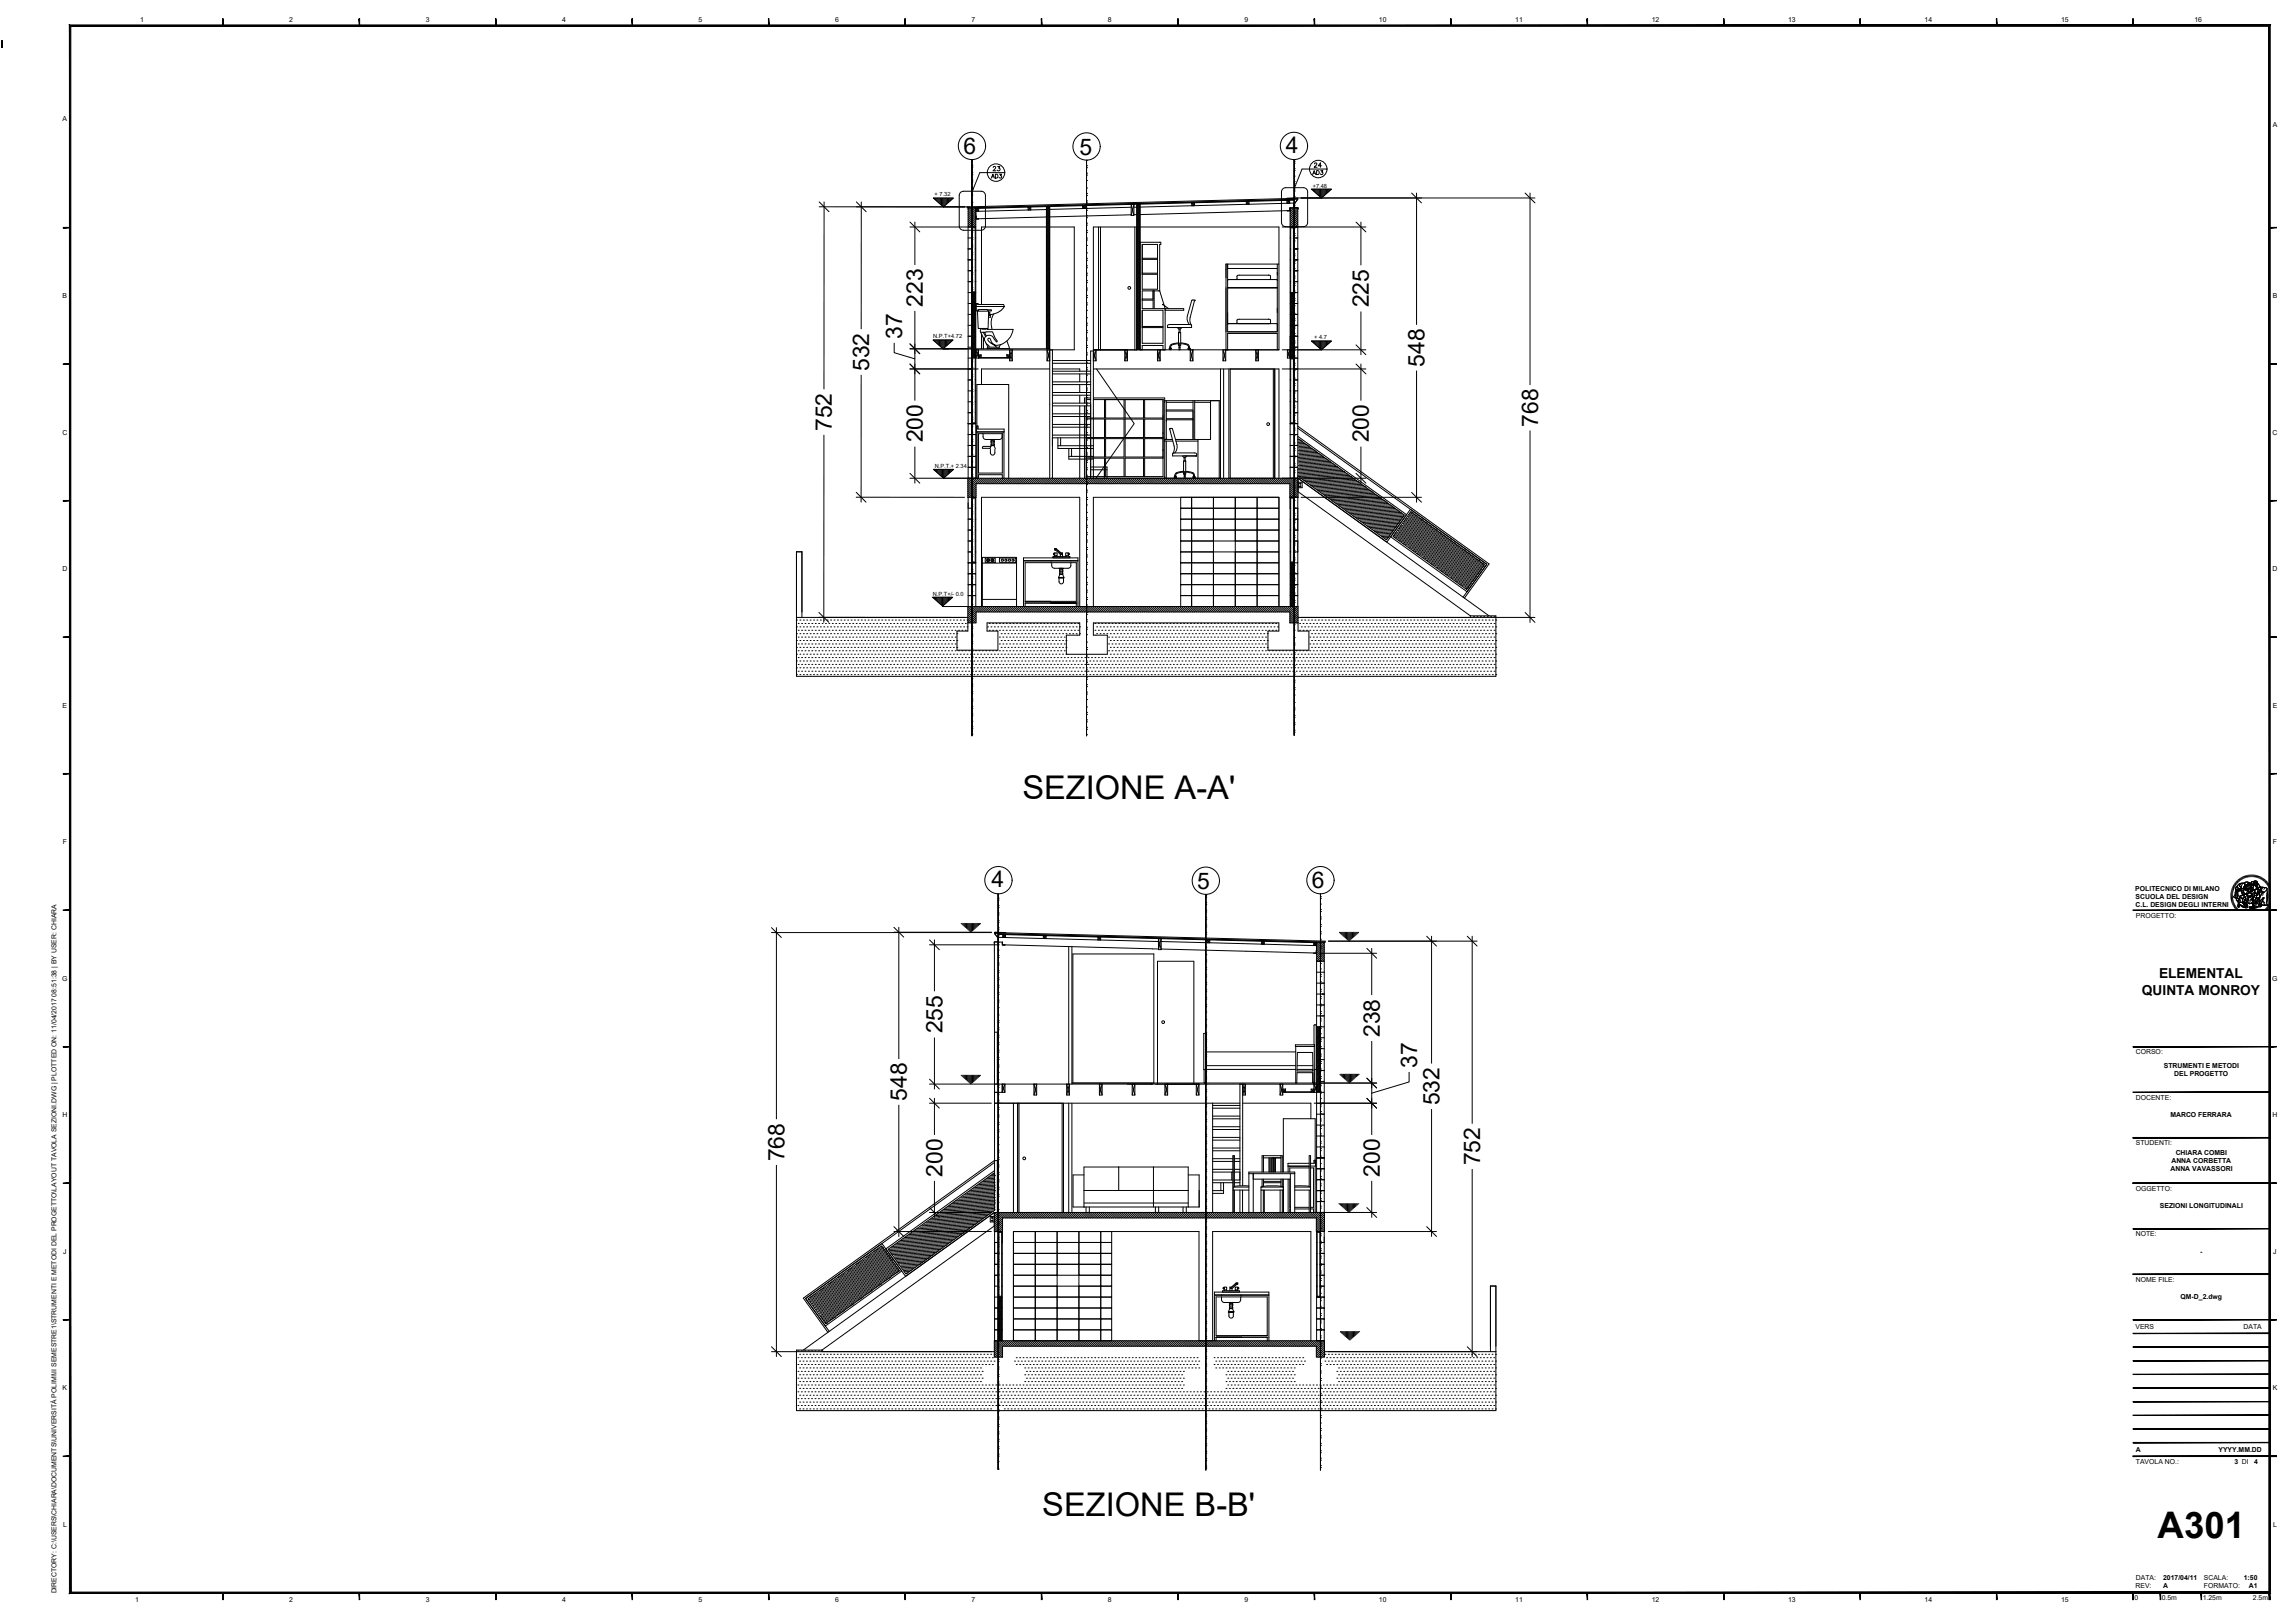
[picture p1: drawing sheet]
<svg xmlns="http://www.w3.org/2000/svg" width="841mm" height="594mm" viewBox="0 0 841 594" stroke-linecap="round" stroke-linejoin="round" font-family="sans-serif">
<defs><g id="words">
<text font-size="13.4" x="790.7" y="563.2">A301</text>
<g font-size="12">
<text x="374.6" y="292.8">SEZIONE A-A'</text>
<text x="382" y="555.3">SEZIONE B-B'</text>
</g>
<g font-size="8.4">
<text x="353.1" y="56.3">6</text>
<text x="395.6" y="56.7">5</text>
<text x="471.2" y="56.1">4</text>
<text x="338.2" y="112.4" transform="rotate(-90 338.2 112.4)">223</text>
<text x="501.7" y="112.6" transform="rotate(-90 501.7 112.6)">225</text>
<text x="330.6" y="124.1" transform="rotate(-90 330.6 124.1)">37</text>
<text x="318.5" y="135.9" transform="rotate(-90 318.5 135.9)">532</text>
<text x="522.1" y="134.3" transform="rotate(-90 522.1 134.3)">548</text>
<text x="304.9" y="157.9" transform="rotate(-90 304.9 157.9)">752</text>
<text x="563.6" y="156.3" transform="rotate(-90 563.6 156.3)">768</text>
<text x="338.2" y="162.1" transform="rotate(-90 338.2 162.1)">200</text>
<text x="501.7" y="162.1" transform="rotate(-90 501.7 162.1)">200</text>
<text x="363.3" y="325">4</text>
<text x="438.7" y="325.6">5</text>
<text x="480.8" y="325.2">6</text>
<text x="345.4" y="378.5" transform="rotate(-90 345.4 378.5)">255</text>
<text x="505.6" y="379.8" transform="rotate(-90 505.6 379.8)">238</text>
<text x="519.3" y="391.2" transform="rotate(-90 519.3 391.2)">37</text>
<text x="332.3" y="403.2" transform="rotate(-90 332.3 403.2)">548</text>
<text x="527.6" y="404.8" transform="rotate(-90 527.6 404.8)">532</text>
<text x="287.5" y="425.3" transform="rotate(-90 287.5 425.3)">768</text>
<text x="345.4" y="431" transform="rotate(-90 345.4 431)">200</text>
<text x="505.6" y="431" transform="rotate(-90 505.6 431)">200</text>
<text x="542.4" y="426.9" transform="rotate(-90 542.4 426.9)">752</text>
</g>
<g font-size="5">
<text x="791.2" y="358.4">ELEMENTAL</text>
<text x="784.9" y="364.4">QUINTA MONROY</text>
</g>
<text font-size="4.9" x="362.7" y="63.9">23</text>
<text font-size="4.4" x="480.5" y="62.4">24</text>
<g font-size="2.5">
<text x="51.3" y="8.2">1</text>
<text x="106" y="8.2">2</text>
<text x="156" y="8.2">3</text>
<text x="206" y="8.2">4</text>
<text x="256" y="8.2">5</text>
<text x="306" y="8.2">6</text>
<text x="356" y="8.2">7</text>
<text x="406" y="8.2">8</text>
<text x="456" y="8.2">9</text>
<text x="505.3" y="8.2">10</text>
<text x="555.3" y="8.2">11</text>
<text x="605.3" y="8.2">12</text>
<text x="655.3" y="8.2">13</text>
<text x="705.3" y="8.2">14</text>
<text x="755.3" y="8.2">15</text>
<text x="804.2" y="8.2">16</text>
<text x="23" y="44.3">A</text>
<text x="832.8" y="46.6">A</text>
<text x="23" y="109.3">B</text>
<text x="832.8" y="109.3">B</text>
<text x="22.9" y="159.3">C</text>
<text x="832.8" y="159.3">C</text>
<text x="22.9" y="209.3">D</text>
<text x="832.8" y="209.3">D</text>
<text x="23" y="259.3">E</text>
<text x="832.8" y="259.3">E</text>
<text x="23" y="309.3">F</text>
<text x="832.9" y="309.3">F</text>
<text x="782.5" y="326.3">POLITECNICO DI MILANO</text>
<text x="782.6" y="329.3">SCUOLA DEL DESIGN</text>
<text x="782.6" y="332.4">C.L. DESIGN DEGLI INTERNI</text>
<text x="782.7" y="336.2">PROGETTO:</text>
<text x="22.8" y="359.3">G</text>
<text x="832.7" y="359.3">G</text>
<text x="782.7" y="386.2">CORSO:</text>
<text x="793" y="391.1">STRUMENTI E METODI</text>
<text x="796.7" y="394.1">DEL PROGETTO</text>
<text x="782.7" y="402.8">DOCENTE:</text>
<text x="22.9" y="409.3">H</text>
<text x="795.4" y="409.3">MARCO FERRARA</text>
<text x="832.8" y="409.3">H</text>
<text x="782.7" y="419.5">STUDENTI:</text>
<text x="795.7" y="425.9">ANNA CORBETTA</text>
<text x="797.3" y="422.9">CHIARA COMBI</text>
<text x="795.4" y="429">ANNA VAVASSORI</text>
<text x="782.7" y="436.2">OGGETTO:</text>
<text x="791.5" y="442.6">SEZIONI LONGITUDINALI</text>
<text x="782.7" y="452.8">NOTE:</text>
<text x="23.2" y="459.3">J</text>
<text x="806.2" y="459.3">-</text>
<text x="833.1" y="459.3">J</text>
<text x="782.7" y="469.5">NOME FILE:</text>
<text x="799.1" y="475.7">QM-D_2.dwg</text>
<text x="782.6" y="486.8">VERS</text>
<text x="822.2" y="486.8">DATA</text>
<text x="23" y="509.3">K</text>
<text x="832.8" y="509.3">K</text>
<text x="782.7" y="531.8">A</text>
<text x="813" y="531.8">YYYY.MM.DD</text>
<text x="782.7" y="536.3">TAVOLA NO.:</text>
<text x="818.9" y="536.3">3 DI</text>
<text x="826" y="536.3">4</text>
<text x="23.1" y="559.3">L</text>
<text x="833" y="559.3">L</text>
<text x="782.6" y="581.7">REV:</text>
<text x="782.7" y="578.8">DATA:</text>
<text x="792.7" y="581.8">A</text>
<text x="792.7" y="578.7">2017/04/11</text>
<text x="807.6" y="578.8">SCALA:</text>
<text x="807.6" y="581.8">FORMATO:</text>
<text x="822.2" y="578.7">1:50</text>
<text x="824.1" y="581.8">A1</text>
<text x="20.7" y="583.6" transform="rotate(-90 20.7 583.6)">DIRECTORY: C:\USERS\CHIARA\DOCUMENTS\UNIVERSITÀ POLIMI\II SEMESTRE1\STRUMENTI E METODI DEL PROGETTO\LAYOUT TAVOLA SEZIONI.DWG | PLOTTED ON: 11/04/2017 08:51:38 | BY USER: CHIARA</text>
<text x="49.5" y="586.8">1</text>
<text x="106" y="586.8">2</text>
<text x="156" y="586.8">3</text>
<text x="206" y="586.8">4</text>
<text x="256" y="586.8">5</text>
<text x="306" y="586.8">6</text>
<text x="356" y="586.8">7</text>
<text x="406" y="586.8">8</text>
<text x="456" y="586.8">9</text>
<text x="505.3" y="586.8">10</text>
<text x="555.3" y="586.8">11</text>
<text x="605.3" y="586.8">12</text>
<text x="655.3" y="586.8">13</text>
<text x="705.3" y="586.8">14</text>
<text x="755.3" y="586.8">15</text>
<text x="782.2" y="585.9">0</text>
<text x="792.2" y="585.9">0.5m</text>
<text x="807.2" y="585.9">1.25m</text>
<text x="825.6" y="585.9">2.5m</text>
</g>
<g font-size="2.1">
<text x="342.5" y="72">+ 7.32</text>
<text x="481" y="68.7">+7.48</text>
<text x="342" y="123.9">N.P.T+4.72</text>
<text x="481.6" y="124.3">+ 4.7</text>
<text x="342.5" y="171.3">N.P.T.+ 2.34</text>
<text x="341.8" y="218.2">N.P.T+/- 0.0</text>
</g>
</g></defs>
<!-- layer: G-ANNO-LOGO -->
<g fill="none" stroke="#000" stroke-width=".37">
<path d="M817.5 328.1h.6M817.5 327.7h.7M817.5 327.3l.7 .1M817.5 327l.7 .1M817.6 326.6l.7 .2M817.7 326.3l.6 .1M817.8 325.9l.6 .2M817.9 325.6l.6 .2M818 325.3l.6 .2M818.1 324.9l.7 .3M818.1 328.4h-.6M818.2 328.7l-.7 .1"/>
<path d="M818.2 329l-.7 .1M818.3 329.3l-.7 .2M818.3 324.6l.6 .3M818.3 329.7l-.6 .1M818.4 330l-.7 .2M818.5 324.3l.6 .3M818.5 330.3l-.6 .2M818.6 330.6l-.6 .3M818.6 324l.6 .4M818.7 330.9l-.6 .3M818.8 323.7l.6 .4M818.9 331.2l-.6 .3"/>
<path d="M819 331.5l-.6 .3M819.1 323.4l.5 .4M819.1 326.9h.1M819.1 326.9l-.1 .8-.5 .7 .3 .3M819.2 331.8l-.6 .3M819.2 328.7l.3 .3M819.2 325.6l.2 .1M819.2 328.9l.3 .1M819.3 325.6l.1 .1M819.3 328.7h.1M819.3 328.7l-.1 .2M819.3 323.1l.5 .5"/>
<path d="M819.4 325.7v.4M819.4 325.7h.1M819.4 332l-.6 .4M819.4 326.1l-.3 .8M819.4 326.1l.1 .1M819.4 325l-.1 .6M819.5 327.1l-.3 1.6M819.5 327l-.2 1.7M819.5 322.9l.5 .4M819.5 329l.4 .1M819.5 329l.1 .1M819.5 326.2h.1"/>
<path d="M819.5 326.2l-.7 2.6 .4 .1M819.5 326.2h.3M819.6 332.3l-.6 .4M819.6 329.1h.1M819.6 329.1h.3M819.8 322.6l.4 .5M819.8 332.6l-.6 .4M819.8 326.2l.4 .1M819.8 326.2l-.3 .9M819.8 326.2l-.3 .8M819.8 326.2h.1M819.9 329.1h.2"/>
<path d="M819.9 329.1a.46 .46 0 0 0-.4 .4 .46 .46 0 0 0 .3 .5l.2-.2M820 328.7l-.1 .4M820 324.4l-.6 .6M820 328.7l.1 .4M820 324.5l-.6 .5M820 332.8l-.5 .5M820 324.5h.1M820 324.5l.1 .8 1.1 .3M820 329.8h.1M820 324.3v.2M820 328.5v.2M820 331.8l.2 .4"/>
<path d="M820 322.4l.5 .5M820 329.8l.1 .3M820 328.4l.1 .7M820.1 329.1l.4 .2M820.1 329.1h.1M820.1 328l-.1 .5M820.1 328l-.1 .4M820.2 330.2l.1 .6M820.2 330.2l.7 .3M820.2 330.2h.1M820.2 331.3l-.2 .5M820.2 333l-.5 .5"/>
<path d="M820.2 332.2h.1M820.2 326.3l-.2 .6 .1 1.1M820.2 326.3h.1M820.3 322.1l.4 .6M820.3 324.1l-.3 .2M820.3 330.8l-.1 .5M820.3 330.8h.1M820.4 330.9l2 1.1M820.4 333.3l-.4 .5M820.5 332.1l-.3 .1M820.5 329.3h.1M820.5 329.3l.2 .3"/>
<path d="M820.6 332l-.1 .1M820.6 321.9l.4 .6M820.7 329.6l.5 .5M820.7 329.6l-.7 .2M820.7 329.6h.1M820.7 333.5l-.4 .5M820.9 321.7l.3 .6M820.9 328.8h.1M820.9 328.8l-.4 .5M820.9 333.7l-.4 .5M821.1 328.6v.1M821.1 328.7l-.2 .1"/>
<path d="M821.1 328.7l.7 .6M821.1 328.7h.1M821.2 321.5l.3 .6M821.2 333.9l-.4 .5M821.2 325.6v.1M821.2 325.7l-.5 .3-1.3-.3M821.3 325.6l.1 .6M821.3 325.6l-.1 .1M821.3 324.9h.1M821.3 324.9v.7M821.4 326.2l-1.2 .1M821.4 326.2l.2 .5"/>
<path d="M821.4 326.2h.1M821.5 334l-.4 .6M821.5 321.3l.3 .6M821.5 326.6l.2 1.4M821.6 326.7l.4 .7M821.7 323.8l-.4 1.1M821.8 334.2l-.4 .6M821.8 321.2l.3 .6M821.8 329.9v.4M821.8 330.3l.2 .6M821.8 330.3h.1M821.8 330.3l-.9 .2"/>
<path d="M821.8 329.3h.1M821.9 329.3l-.1 .6M821.9 327.9l-.4 .1a.51 .51 0 0 0-.7 .1 .51 .51 0 0 0 .1 .7M821.9 327.9h.1M822 325.5h.1M822 325.5l.2 .6a1.03 1.03 0 0 0 .7 1.4M822 327.4l-.1 .5M822 323.5l-1.3 .1-.4 .5M822 323.5h.1M822 330.9l.1 .1M822 330.9h.1M822 323.5a.81 .81 0 0 0-1 .3 .81 .81 0 0 0 .1 1.1h.2"/>
<path d="M822 323.5l.4 .1M822 334.4l-.3 .6M822.1 331l.1 .3M822.1 321l.3 .7M822.2 331.3h.1M822.2 331.3v.1M822.2 325l-.2 .5M822.3 325.4h.1M822.3 325.4l-.3 .1M822.3 325.4v.2M822.3 325.6l.8 .4M822.3 334.5l-.2 .6"/>
<path d="M822.4 328.6h.1a.44 .44 0 0 1 .5 .3 .44 .44 0 0 1-.3 .6l-.1 .1M822.4 328.6l-.5 .7M822.4 323.6l.3 .3M822.4 323.6h.1M822.4 332h.1M822.4 327.6l-.1 .4-.4-.1M822.4 327.6h.1M822.4 331.1l.3 .4M822.4 331.1l-.2 .2M822.4 331.1h.1M822.5 320.9l.2 .6M822.5 332l.4 .3"/>
<path d="M822.5 332l.1 .1M822.5 323.4l-.1 .2M822.5 331l.2 .4M822.5 331h.1M822.5 331l.3 .3M822.5 323.4h.1M822.6 327.5l-.2 .1M822.6 327.5h.1M822.6 324.6l-.4 .4M822.6 324.6h.1M822.6 329.6l-.3 .8 .5 .3M822.6 329.6h.1"/>
<path d="M822.6 329.6l.4 .2M822.6 334.6l-.2 .6M822.7 323.9l-.1 .7M822.7 323.9l.3 .2M822.7 331.4v.1M822.7 323.9h.1M822.8 330.7h.1M822.8 330.7l.3 .4M822.8 331.3l.1 .1M822.8 331.3h.1M822.8 320.8l.2 .6M822.9 327.5l-.3 .1"/>
<path d="M822.9 327.5h.1M822.9 323.2l-.4 .2M822.9 327.5l.6 .2M823 334.7l-.3 .7M823 325.4v.5M823 325.1l-.7 .3M823 325.1h.1M823 325.1l.3 .2M823 329.8h.1M823 329.8l.3 1M823 325.9h.1M823.1 331.1l-.4-.2 .2 .5"/>
<path d="M823.1 325.9v.1M823.1 331.1h.1M823.1 324.8l-.2 .2M823.1 324.8h.1M823.1 324.8v.2M823.1 325l-.1 .1M823.1 328.4l-.7 .2M823.1 320.7l.2 .6M823.2 325.3l-.2 .1M823.2 325.3l.2 .1M823.2 324.5h.1M823.2 324.5l-.6 .1"/>
<path d="M823.2 324.5l-.1 .3M823.2 324.5l.2 .1M823.2 325.5h.1M823.3 334.8l-.2 .7M823.3 325.3h.1M823.3 328h.1M823.3 328l.7 .6M823.3 324.1h-.3M823.3 327.6l.2 .1M823.3 330.8l.1 .3M823.4 325.4h.5l-.4 .6-.4-.1M823.4 325.4h.1"/>
<path d="M823.4 324.6l.2 .1M823.4 325.4l-.1 .1M823.4 324.6h.1M823.4 331.1l.1 .3M823.4 328.5l.2 .9M823.5 323.1l-.6 .1M823.5 323.1l.5 .1M823.5 327.7l.1 .3M823.5 327.7h.1M823.5 327.5l.1 .5M823.5 331.5l-.3 .4-.6 .2M823.5 327.7l.4 .7"/>
<path d="M823.5 320.6l.1 .7M823.5 331.4v.1M823.5 330.3l.8 .7M823.5 331.5a.71 .71 0 0 1-.1 1 .71 .71 0 0 1-1-.1l-1.1-.6a.45 .45 0 0 0-.5-.2 .45 .45 0 0 0-.3 .4h.1M823.5 327.4v.3M823.5 324l-.2 .1M823.6 329.4h.1M823.6 329.4l-.6 .4M823.6 334.9l-.2 .7M823.6 328h.1M823.6 328l.1 .1M823.7 324.4l.1 .1"/>
<path d="M823.7 324.5l-.1 .2M823.7 328l.2 .2M823.7 328.1l.2 .1M823.8 324.5h.1M823.8 324l.2 .1M823.8 326.3l-.5 1.3M823.8 329.7l-.6 .8M823.8 329.7l-.3 .6 .8 .7M823.8 329.7h.1M823.8 326.3l.2 .2M823.8 326.3l-.4 .6-.1 .7M823.8 329.7v1"/>
<path d="M823.8 323.7l-.3 .3M823.8 320.5l.2 .7M823.8 323.7h.1M823.8 323.7l.2 .1M823.9 326.1l-.1 .2M823.9 326.1h.1M823.9 328.2v.2M823.9 324.1h-.1M823.9 323.7h.1M823.9 323.6l.1 .2M823.9 328.2v.3M823.9 324.4l-.1 .1"/>
<path d="M823.9 324.4h.1M823.9 335l-.1 .6M823.9 328.3l.1 .2M823.9 328.3l.6 .4M823.9 323.7l.1 .1M823.9 328.4h.1M823.9 328.4l.1 .3M823.9 328.4l.1 .2M823.9 328.4v.1M823.9 329.1l-.1 .6M824 328.5l.5 .2M824 323.2l.3 .2"/>
<path d="M824 323.8l.2 .1M824 325.7l-.2 .6M824 328.7v.1M824 325.7l-.1 .3M824 326.5l.5 .1M824 328.8l-.2 .9M824 328.8l-.4 .6M824 328.8h.1M824 327l.9 .2M824 327l-.5 .7M824.1 327l-.6 .5M824.1 327l.6 .1"/>
<path d="M824.1 325.2l-.1 .5M824.2 325.2l-.2 .5M824.2 324.2l.1 .1M824.2 320.5l.1 .7M824.2 323.9l-.3 .5M824.2 323.9h.1M824.2 335l-.1 .7M824.3 325l-.1 .2M824.3 332.5l1.1 .4M824.3 332.2h.1M824.3 325l-.2 .2M824.3 332.2v.3"/>
<path d="M824.3 332.2l1.1 .4M824.3 324.3l.4 .2M824.3 331h.1M824.3 323.4l.1 .4M824.4 328.2l-.5 .1M824.4 323.8l-.2 .1M824.5 328.1l-.1 .1M824.5 326.6h.1M824.5 320.4l.1 .7M824.5 335v.7M824.6 325l.1 1M824.6 325l.6 .1"/>
<path d="M824.6 324.9l-.3 .1M824.6 328.1l-.7 .3M824.6 328.1h-.1M824.6 324.1l-.4 .1M824.6 324.1l.4 .1M824.6 324h.1M824.6 328.1l-.2 .1M824.6 325.9l.6 .1M824.6 326.5h.1M824.6 328.5l.1 .1M824.6 328.6l-.1 .1M824.6 329.4l-.3 1.6"/>
<path d="M824.7 326v.2M824.7 326l-.1 .5M824.7 327.1l.2 .1M824.7 326.2l-.2 .4M824.7 326.2l-.2 .4-.5-.1M824.7 327.1l-.6-.1-.6 .4M824.7 324.5h.3M824.7 324.9h-.1M824.7 324.9l.6 .4M824.7 328.2h.1M824.7 325.3h.1M824.7 324.9l.7 .4"/>
<path d="M824.7 324.9l-.4 .1M824.7 328.4l.1 .1M824.7 328.6h-.1M824.8 328.5l-.1 .1M824.8 325.2v.1M824.9 323.7l.6 .6M824.9 323.7l-.3 .3M824.9 323.6h.1M824.9 323.6v.1M824.9 325.2l-.2 .1M824.9 335.1l-.1 .6M824.9 320.4v.7"/>
<path d="M824.9 327.9l-.3 .2M824.9 327.9l.2 .1M824.9 327.2l.5 .5M824.9 323.2v.4M824.9 327.2h.1M824.9 324.1l.1 .1M825 324l-.1 .1M825 324l.2 .4M825 324.2h.1M825 324.2v.1M825 326.5v.7M825 327.2l.4 .5"/>
<path d="M825 329.3l.1 .2M825.1 328l-.3 .5M825.1 329.5l.2 .1M825.1 325.1l.1 .4M825.2 325.1v.1M825.2 324.4l-.2 .1M825.2 335.1v.6M825.2 324.4h.1M825.2 325.9v.1M825.2 325.2l.1 .1M825.2 326l.1 .2M825.3 320.4l-.1 .7"/>
<path d="M825.3 322.9l-.4 .3M825.3 325.3v.2M825.3 325.3h.1M825.3 325.6h-.2M825.3 326.2l-.7 .3M825.3 325.4l.1 .2M825.3 326.2l-.3 .3-1.2-.2M825.3 326.2l.1 .1M825.3 326.2h.1M825.3 330.8l-1 .2M825.3 325.5l.1 .1M825.3 325.3l.2 .1"/>
<path d="M825.4 327.7l-.3 .3M825.4 330.8h.1M825.4 330.8l.1 .7M825.4 330.8v.1M825.4 327.7l-.5 .2M825.4 325.6v.2M825.4 325.8l-.1 .4M825.4 325.8l-.2 .1M825.4 325.6l-.2 .4M825.4 326.3h.1M825.4 332.7h.1M825.4 332.7v.2"/>
<path d="M825.4 332.8v.1M825.4 325.3l.1 .1M825.4 332.6v.3M825.5 325.4h.1M825.5 324.3l-.3 .1M825.5 332h.1M825.5 324.3l.1-.1 .1 .4-.2 .8M825.5 324.3h.1M825.5 332l-1.2 .2M825.5 329.5l-.2 .1M825.5 325.4v.1M825.5 329.2v.2"/>
<path d="M825.5 329.5h.1M825.5 329.5l-.1 .4 .2-.2M825.5 322.9h-.2M825.5 326.3h-.1M825.5 328.8h.1M825.5 328.8l-.2 .5h-.3M825.5 325.5v.1M825.5 329.4v.1M825.5 325.6l.1 .2M825.5 331.5h.1M825.5 335.1l.1 .6M825.5 331.5v.5"/>
<path d="M825.5 332l-.1 .3 .1-.3M825.5 323.8l.2 .4M825.6 325.8v.2M825.6 325.8l.6 .2M825.6 326.2l-.1 .1M825.6 325.8l.1 .2M825.6 320.4v.7M825.6 326v.2M825.6 324.2l.1 .7-.2 .5M825.6 324.2l-.1 .1M825.6 325.8h.1M825.6 329.7h.1"/>
<path d="M825.6 329.7l-.2 1.1M825.7 329.1l-.2 .3M825.7 326.8l-.2 1.4M825.7 326l.4 .3M825.8 331.3l-.3 .7M825.8 328l-.4 .4v.4M825.8 335l.1 .7M825.9 328.6l-.4 .2M825.9 328.6h.1M825.9 328.6l-.3 1.1M825.9 326.9l-.4 .9M825.9 330.9l-.4 .6"/>
<path d="M825.9 330.9l.1 1-.2-.6M825.9 330.9h.1M825.9 330.9l.2 1.3-.3-.9M826 331.9l1.5 .1M826 320.5l-.1 .6M826 322.9l-.3 .7 .1 .8 .3-.5M826 322.9h.1M826 322.9l.4-.3 .7 .3 .1 .7M826 322.9h-.5M826.1 323.9l.2-.6 .5-.2 .3 .6-.3 .4M826.1 323.9h.1M826.1 323.9l.2 .4"/>
<path d="M826.1 323.9l.2 .3M826.1 326.2l.1 .3M826.2 328.2l-.3 .4M826.2 326.5l.5 .7M826.2 335l.1 .7M826.2 326.5h.1M826.2 326v.5M826.2 326.5v.2M826.2 326.7h.1M826.2 326.7l.1 .3M826.2 323.6l.3 .1M826.2 328h.1"/>
<path d="M826.3 328l-.1 .2M826.3 327l-.2 .5 .1 .5M826.3 324.1h.1M826.3 320.5l-.1 .7M826.3 323.7h.1M826.3 327h.1M826.3 327l.4 .2M826.4 324h.1M826.4 330.9l.2 .2M826.5 334.9l.1 .7M826.5 325.7l-.3 .3M826.5 330.6l-.1 .3"/>
<path d="M826.7 320.6l-.2 .6M826.7 323.8l.2 .1M826.7 329.1h.1M826.7 329.1v.6M826.7 329.7l-.2 .9M826.7 329v.7M826.7 327.2l.4 .2M826.7 328.9l-.7 1.1v.9M826.7 328.9v.1M826.8 323.8l-.1 .1M826.8 328.9l-.1 .2M826.8 324.1l-.5 .2"/>
<path d="M826.8 324.1v.7M826.8 324.1h.1M826.8 334.9l.2 .6M826.8 324.7v.1M826.9 324.7h.1M826.9 324.7l-.1 .1M826.9 324.6l-.1 .1M826.9 324.6v.1M826.9 325.6l-.4 .1M826.9 324.6h.1M827 324.6l.3 .7M827 327.1h.1"/>
<path d="M827 320.7l-.1 .6M827 325.5h.1M827 325.6h.2M827 325.6h-.1M827 325.5v.1M827.1 327.9l-.9 .1M827.1 327.9l-.4 1M827.1 327.9h.1M827.1 324l-.2 .6M827.1 334.8l.2 .6M827.2 327.1h-.3M827.2 325.6h.1"/>
<path d="M827.2 324h-.1M827.2 323.7v.3M827.2 325.6l.8 .2M827.2 325.6l-.7 .2-.4 .4M827.2 323.7h.1M827.2 323.7l.8 .7M827.2 327.4h-.1M827.3 325.6l.7 .2M827.3 325.6l.5 .2 .1 .5M827.3 325.6h.1M827.3 325.3h.1M827.3 325.3l-.3 .2"/>
<path d="M827.4 320.8l-.2 .6M827.4 334.7l.3 .6M827.4 332l-1.1-.2-2 .4M827.4 332l-2 .6M827.5 332l-.1 .3-2 .6M827.5 332l-2.1 .7M827.5 325.3h-.2M827.5 328.8h.1M827.5 328.8l-.8 .2M827.5 328.8l-.7 .1M827.5 328.8l-.5 1.4 .2 .8-.6 .1M827.6 327.2l-.5 .7"/>
<path d="M827.6 327.2h.1M827.6 327.2l-.3 .3-.6-.3M827.7 327.1l-.1 .1M827.7 320.9l-.2 .6M827.7 334.6l.3 .6M827.8 327l-.1 .1M827.8 326.7l-.1 .4M827.8 325.8l.5 .4M827.8 326.9v.1M827.8 327l-.7 .4M827.8 324.5l.3 .2M827.8 330.3h.1"/>
<path d="M827.8 326.9h.1M827.8 326.9l.2 .1-.1 1.8M827.9 326.3h.1M827.9 326.4l-.6 .4 .2-.9-.6-.2-.5 .3-.2 .5M827.9 328.8h-.4M827.9 328.8h.1M827.9 328.8l-.1 .4a1.83 1.83 0 0 0-.1 2.1l.2 .1M827.9 330.2l-.1 .2 .3 .2M828 330.2l-.2 .1M828 325.8l.2 .5-.4 .7M828 324.4l.1 .3M828 321l-.2 .6"/>
<path d="M828 334.4l.3 .6M828 325.8l.2 .1M828.1 330.8l-.2 .5a.42 .42 0 0 0-.2 .5 .42 .42 0 0 0 .5 .3 .42 .42 0 0 0 .3-.5v-.1M828.1 324.7l.3 .3M828.1 324.7h.1M828.2 329.9l-.2 .3M828.2 329.9v.1M828.2 330l-.1 .8M828.2 325.9h.1M828.2 330h.1M828.3 326.2l-.6 .9M828.3 326.2l.9 .7"/>
<path d="M828.3 334.3l.3 .6M828.3 327.7l.1 .6M828.4 321.1l-.3 .7M828.4 325l-.9 .3M828.4 325h.5M828.5 331.5h2.5M828.6 334.1l.3 .6M828.7 321.3l-.3 .6M828.8 326.9l-.9 .1M828.8 331.1l.6 .4M828.9 334l.4 .5M828.9 325h.1"/>
<path d="M828.9 325l-.7 .9M829 321.5l-.3 .6M829 325l-1.7 .3M829.2 333.8l.3 .5M829.2 329.9l.8 .9M829.2 326.9l-1 1.7-.4 1.7M829.2 326.9h.1M829.3 325a.93 .93 0 0 0-.5 1 .93 .93 0 0 0 .9 .8M829.3 325l.5 .1a.62 .62 0 0 1 .8 .1 .62 .62 0 0 1 .1 .8M829.3 325h-.4M829.3 325l.6 .2a.56 .56 0 0 1 .8 .1 .56 .56 0 0 1-.2 .8l-.8 .7M829.3 321.7l-.4 .5"/>
<path d="M829.3 328.9l-.8 2.6M829.3 328.9h.1M829.3 328.9l-1.1 1M829.4 333.6l.4 .5M829.5 326.9l-.3 1.1M829.6 330.4l.1 .7 .5 .4M829.6 321.9l-.4 .5M829.7 333.4l.4 .5M829.7 326.8h.1M829.7 326.8l-.5 .1M829.8 328.8l-.5 .1M829.8 325.4l-.2 .3"/>
<path d="M829.9 322.1l-.4 .5M829.9 333.2l.5 .5M830.1 332.9l.5 .5M830.2 322.3l-.5 .5M830.2 331.5h.1M830.4 332.7l.5 .4M830.4 322.5l-.4 .5M830.6 332.4l.5 .5M830.6 327.1l.1 3.3M830.7 326l.3 1.9-.3 2.7 .3 .9M830.7 322.8l-.5 .5M830.7 326l.3 2-.3 2.4"/>
<path d="M830.7 330.4l.3 1.1M830.8 332.2l.5 .4M830.9 323.1l-.5 .4M831 331.9l.5 .4M831.1 331.6l.6 .4M831.1 323.3l-.5 .5M831.3 331.4l.6 .3M831.3 323.6l-.5 .4M831.4 331.1l.6 .3M831.6 323.9l-.6 .4M831.6 330.8l.6 .2M831.7 330.5l.6 .2"/>
<path d="M831.7 324.2l-.6 .4M831.8 330.2l.6 .2M831.9 329.8l.6 .2M831.9 324.5l-.6 .4M832 329.5l.6 .2M832 329.2l.7 .1M832.1 328.9l.6 .1M832.1 324.9l-.6 .2M832.1 328.6h.7M832.1 328.3h.7M832.2 325.2l-.6 .2M832.3 325.5l-.6 .2"/>
<path d="M832.4 325.9l-.6 .2M832.5 326.2l-.6 .2M832.6 326.5l-.6 .2M832.7 326.9l-.7 .1M832.7 327.3h-.6M832.8 327.6l-.7 .1M832.8 328h-.7"/>
</g>
<!-- layer: G-ANNO-TTLB -->
<g fill="#fff" stroke="#fff" stroke-width=".37">
<path d="M806.7 333.4l30.7 4.3-5.7-4.3zM806.7 333.4l30.7 4.3h-30.7z"/>
<path d="M831.7 318.9h5.7l-5.7 14.5zM837.4 318.9l-5.7 14.5 5.7 4.3z"/>
</g>
<path d="M806.7 333.4h25v-14.5h5.7v18.8h-30.7z" fill="none" stroke="#fff" stroke-width=".37"/>
<g fill="#000" stroke="#000" stroke-width=".37">
<path d="M.7 14.9l.1 2.5zM.7 14.9l.1 2.5z"/>
<path d="M25.4 9.1l.5 574v-573.5zM25.4 9.1l.5 574-.5 .5zM25.9 583.1l-.5 .5 806-.5zM25.4 583.6l806-.5 .5 .5zM831.4 9.6v573.5l.5 .5zM831.9 9.1v574.5l-.5-574zM25.9 9.6h805.5l.5-.5zM25.4 9.1h806.5l-806 .5z"/>
<path d="M81.6 6.9l.2 2.5zM81.6 6.9l.2 2.5z"/>
<path d="M131.6 6.9l.2 2.5zM131.6 6.9l.2 2.5z"/>
<path d="M181.6 6.9l.2 2.5zM181.6 6.9l.2 2.5z"/>
<path d="M231.6 6.9l.2 2.5zM231.6 6.9l.2 2.5z"/>
<path d="M281.6 6.9l.2 2.5zM281.6 6.9l.2 2.5z"/>
<path d="M331.6 6.9l.2 2.5zM331.6 6.9l.2 2.5z"/>
<path d="M381.6 6.9l.2 2.5zM381.6 6.9l.2 2.5z"/>
<path d="M431.6 6.9l.2 2.5zM431.6 6.9l.2 2.5z"/>
<path d="M481.6 6.9l.2 2.5zM481.6 6.9l.2 2.5z"/>
<path d="M531.6 6.9l.2 2.5zM531.6 6.9l.2 2.5z"/>
<path d="M581.6 6.9l.2 2.5zM581.6 6.9l.2 2.5z"/>
<path d="M631.6 6.9l.2 2.5zM631.6 6.9l.2 2.5z"/>
<path d="M681.6 6.9l.2 2.5zM681.6 6.9l.2 2.5z"/>
<path d="M731.6 6.9l.2 2.5zM731.6 6.9l.2 2.5z"/>
<path d="M781.6 6.9l.2 2.5zM781.6 6.9l.2 2.5z"/>
<path d="M23.2 83.5l2.5-.2zM23.2 83.3h2.5z"/>
<path d="M831.7 83.5l2.5-.2zM831.7 83.3h2.5z"/>
<path d="M23.2 133.5l2.5-.2zM23.2 133.3h2.5z"/>
<path d="M831.7 133.5l2.5-.2zM831.7 133.3h2.5z"/>
<path d="M23.2 183.5l2.5-.2zM23.2 183.3h2.5z"/>
<path d="M831.7 183.5l2.5-.2zM831.7 183.3h2.5z"/>
<path d="M23.2 233.5l2.5-.2zM23.2 233.3h2.5z"/>
<path d="M831.7 233.5l2.5-.2zM831.7 233.3h2.5z"/>
<path d="M23.2 283.5l2.5-.2zM23.2 283.3h2.5z"/>
<path d="M831.7 283.5l2.5-.2zM831.7 283.3h2.5z"/>
<path d="M23.2 333.5h2.5v-.2zM23.2 333.3h2.5l-2.5 .2z"/>
<path d="M781.7 333.5h50v-.2zM781.7 333.3h50l-50 .2z"/>
<path d="M831.7 333.5h2.5v-.2zM831.7 333.3h2.5l-2.5 .2z"/>
<path d="M23.2 383.5l2.5-.2zM23.2 383.3h2.5z"/>
<path d="M781.7 383.5l50-.2zM781.7 383.3h50z"/>
<path d="M831.7 383.5l2.5-.2zM831.7 383.3h2.5z"/>
<path d="M781.7 416.6h50zM781.7 416.8l50-.2z"/>
<path d="M781.7 400.1l50-.1zM781.7 400h50z"/>
<path d="M781.7 416.8l50-.2zM781.7 416.6h50z"/>
<path d="M23.2 433.5l2.5-.2zM23.2 433.3h2.5z"/>
<path d="M781.7 433.3h50zM781.7 433.5l50-.2z"/>
<path d="M781.7 433.3h50zM781.7 433.5l50-.2z"/>
<path d="M781.7 433.3h50zM781.7 433.5l50-.2z"/>
<path d="M781.7 433.3h50zM781.7 433.5l50-.2z"/>
<path d="M831.7 433.5l2.5-.2zM831.7 433.3h2.5z"/>
<path d="M781.7 450h50zM781.7 450.1l50-.1z"/>
<path d="M781.7 466.6h50zM781.7 466.8l50-.2z"/>
<path d="M781.7 466.6h50zM781.7 466.8l50-.2z"/>
<path d="M23.2 483.5l2.5-.2zM23.2 483.3h2.5z"/>
<path d="M781.7 498.3h50zM781.7 498.4l50-.1z"/>
<path d="M781.7 493.3h50zM781.7 493.4l50-.1z"/>
<path d="M781.7 488.3h50zM781.7 488.4l50-.1z"/>
<path d="M781.7 483.3h50zM781.7 483.5l50-.2z"/>
<path d="M831.7 483.5l2.5-.2zM831.7 483.3h2.5z"/>
<path d="M831.7 483.5l2.5-.2zM831.7 483.3h2.5z"/>
<path d="M781.7 518.3h50zM781.7 518.4l50-.1z"/>
<path d="M781.7 513.3h50zM781.7 513.4l50-.1z"/>
<path d="M781.7 508.3h50zM781.7 508.4l50-.1z"/>
<path d="M781.7 503.3h50zM781.7 503.4l50-.1z"/>
<path d="M23.2 533.5l2.5-.2zM23.2 533.3h2.5z"/>
<path d="M781.7 533.3h50zM781.7 533.5l50-.2z"/>
<path d="M781.7 533.3h50zM781.7 533.5l50-.2z"/>
<path d="M781.7 528.3h50zM781.7 528.4l50-.1z"/>
<path d="M781.7 523.3h50zM781.7 523.4l50-.1z"/>
<path d="M831.7 533.5l2.5-.2zM831.7 533.3h2.5z"/>
<path d="M831.7 533.5l2.5-.2zM831.7 533.3h2.5z"/>
<path d="M831.7 533.5l2.5-.2zM831.7 533.3h2.5z"/>
<path d="M831.7 533.5l2.5-.2zM831.7 533.3h2.5z"/>
<path d="M81.6 583.4l.2 2.5zM81.6 583.4l.2 2.5z"/>
<path d="M131.6 583.4l.2 2.5zM131.6 583.4l.2 2.5z"/>
<path d="M181.6 583.4l.2 2.5zM181.6 583.4l.2 2.5z"/>
<path d="M231.6 583.4l.2 2.5zM231.6 583.4l.2 2.5z"/>
<path d="M281.6 583.4l.2 2.5zM281.6 583.4l.2 2.5z"/>
<path d="M331.6 583.4l.2 2.5zM331.6 583.4l.2 2.5z"/>
<path d="M381.6 583.4l.2 2.5zM381.6 583.4l.2 2.5z"/>
<path d="M431.6 583.4l.2 2.5zM431.6 583.4l.2 2.5z"/>
<path d="M481.6 583.4l.2 2.5zM481.6 583.4l.2 2.5z"/>
<path d="M531.6 583.4l.2 2.5zM531.6 583.4l.2 2.5z"/>
<path d="M581.6 583.4l.2 2.5zM581.6 583.4l.2 2.5z"/>
<path d="M631.6 583.4l.2 2.5zM631.6 583.4l.2 2.5z"/>
<path d="M681.6 583.4l.2 2.5zM681.6 583.4l.2 2.5z"/>
<path d="M717.2 583.3h60zM717.2 583.5l60-.2z"/>
<path d="M731.6 583.4l.2 2.5zM731.6 583.4l.2 2.5z"/>
<path d="M781.6 583.4l.2 2.5zM781.6 583.4l.2 2.5z"/>
<path d="M781.6 583.4l.2 2.5zM781.6 583.4l.2 2.5z"/>
<path d="M791.6 583.4l.2 2.5zM791.6 583.4l.2 2.5z"/>
<path d="M806.6 583.4l.2 2.5zM806.6 583.4l.2 2.5z"/>
<path d="M831.5 583.4l.4 2.5v-2.5zM831.5 583.4l.4 2.5h-.4z"/>
</g>
<!-- layer: A-ELEV-MBE1 -->
<g fill="none" stroke="#000" stroke-width=".37">
<path d="M354.4 75.8l121-3.2 .1 .4-121.1 3.1zM357.6 76.1h.1M357.6 79.2l.1 1h.9h-1zM357.6 76.1v3.1M357.6 79.2h.1M357.7 79.2v.9l25.7-.6M383.4 76.7l-25.7 .7M383.5 75.7v52.1M384.7 75.6v52.6M414.5 78.7l-29.8 .7M414.5 75.9l-29.9 .8M416.6 75.9h-1.1"/>
<path d="M416.6 78.6h-1.1M416.6 74.8v53.3M417.8 75.8l56.4-1.4-.1 1.7h-1.4v1l-54.9 1.5M417.8 74.8v53.3M471.6 72.7l4-.2v.6l-1.4 1.6v1.3h1.5v.5v-.4h-1.5v-1.4l1.3-1.7v-.4zM471.6 72.6v.1M472.7 76.2l.1 1h-1h.9zM354.8 83.1v12.1h1.6M354.8 91.2h1.6M354.8 87.2h1.6M354.8 99.2h1.6M356.4 83.4h1"/>
<path d="M357.4 83.1h-1v72.1M357.4 83.1v72.1M357.4 95.2h.2M357.4 99.2h.2M357.4 91.2h.2M357.4 87.2h.2M357.6 83.1v72.1h-2.8v-60M383.5 83.1h-23.8v28.4M384.7 83.1h9v45l-36.1 .1M402.6 83.1v45.1M403.3 83.1v45.1M415.9 83.1v45.1"/>
<path d="M416.6 83.1h-15.9v45M417.8 83.1h50.9v45h-68M472.8 83.2h2.8v72h-2.8zM472.8 95.2h.2M472.8 99.2h.2M472.8 91.2h.2M472.8 87.2h.2M473 83.2v72M473 83.4l1 .1M474 83.2v72M474 95.2h1.6M474 99.2h1.6"/>
<path d="M474 91.2h1.6M474 87.2h1.6M354.8 115.2h1.6M354.8 119.2h1.6M354.8 107.2h2.8M354.8 103.2h1.6M354.8 111.2h1.6M356.4 106.9h1M357.4 115.2h.2M357.4 119.2h.2M357.4 103.2h.2M357.4 111.2h.2"/>
<path d="M472.8 115.2h.2M472.8 119.2h.2M472.8 107.2h.2M472.8 103.2h.2M472.8 111.2h.2M473 107.1h1M473 107.4h1M474 115.2h1.6M474 119.2h1.6M474 107.2h1.6M474 103.2h1.6M474 111.2h1.6"/>
<path d="M354.8 131.2h2.8M354.8 135.2h1.6M354.8 123.2h1.6M354.8 127.2h1.6M354.8 139.2h1.6M356.4 130.9h1M357.4 135.2h.2M357.4 123.2h.2M357.4 127.2h.2M357.4 139.2h.2M357.6 127.8h27.1M358.6 131.2h11.4"/>
<path d="M358.6 131h11.4M384.7 128.6v19.5M384.7 135.1h-25v5.7M385.7 132.1h14M385.7 133.1h14M385.7 136h14M385.7 137h14M385.7 139.9h14M385.7 128.2v19.9M385.7 135.1h10v.9M395.7 137v2.9M400.7 135.1h68v40.1"/>
<path d="M450.3 135.1v40.1M450.8 135.1v40.1M466.6 135.1v40.1M467.1 135.1v40.1M472.8 131.2h2.8M472.8 135.2h.2M472.8 123.2h.2M472.8 127.2h.2M472.8 139.2h.2M472.9 131.1h.1M473 131.5h1M474 135.2h1.6"/>
<path d="M474 123.2h1.6M474 127.2h1.6M474 139.2h1.6M354.8 151.2h1.6M354.8 147.2h1.6M354.8 143.2h1.6M356.4 154.9h1M357.4 151.2h.2M357.4 147.2h.2M357.4 143.2h.2M358 158.2v17M385.7 140.9h14"/>
<path d="M385.7 143.8h14M385.7 144.8h14M385.7 147.7h14M385.7 148.7h14M395.7 140.9v2.9M395.7 144.8v2.9M395.7 148.7v26.5M399.7 151.6v-23h1v23M472.8 151.2h.2M472.8 147.2h.2M472.8 143.2h.2M473 154.9h1"/>
<path d="M474 151.2h1.6M474 147.2h1.6M474 143.2h1.6M475.6 156.2l70.1 50.3-9 12.6M475.6 156.9l69.2 49.8-8.6 12M475.6 161l.2-.3 38.8 27.9-6.5 9.1-32.5-23.3M475.6 160l39.8 28.5-7.2 10.1-32.6-23.5M475.7 176.6h1.5v2h-1.5M475.8 176.6v2M476.2 178.1h.6M476.2 177.1h.6M476.5 176.8v.6"/>
<path d="M476.5 177.8v.6M354.8 182.1v24h2.8v-24M354.8 198.1h1.6M354.8 194.1h1.6M354.8 190.1h1.6M354.8 186.1h1.6M356.4 182.4h1M357.4 198.1h.2M357.4 194.1h.2M357.4 190.1h.2M357.4 186.1h.2M432.7 194.1h4v4h-4z"/>
<path d="M432.7 190.1h4v4h-4zM432.7 186.1h4v4h-4zM432.7 198.1h4v4h-4zM432.7 182.1h4v4h-4zM436.7 194.1h8v4h-8zM436.7 190.1h8v4h-8zM436.7 186.1h8v4h-8zM436.7 198.1h8v4h-8zM436.7 182.1h8v4h-8zM444.7 186.1h8v4h-8zM444.7 194.1h8v4h-8zM444.7 190.1h8v4h-8z"/>
<path d="M444.7 182.1h8v4h-8zM452.7 186.1h8v4h-8zM452.7 194.1h8v4h-8zM452.7 190.1h8v4h-8zM452.7 198.1h8v4h-8zM452.7 182.1h8v4h-8zM460.7 186.1h8v4h-8zM460.7 198.1h8v4h-8zM460.7 190.1h8v4h-8zM460.7 194.1h8v4h-8zM460.7 182.1h8v4h-8zM472.7 182.1h3"/>
<path d="M472.8 198.1h.2M472.8 194.1h.2M472.8 190.1h.2M472.8 186.1h.2M472.8 182.1v24M473 182.4h1M473 182.1v40M474 198.1h1.6M474 194.1h1.6M474 190.1h1.6M474 186.1h1.6M474 182.1v40"/>
<path d="M475.6 182.1v40h-2.8v-4h.2h-.2v-4h.2h-.2v-4h.2h-.2v-4h2.8M516.9 186.5l27.9 20.2-7.2 10-28-20.1zM517 187.4l27 19.4-6.5 9.1-27-19.4zM354.8 202.1h1.6M356.4 206.1v-24h1v24M356.4 205.8h1M357.4 202.1h.2M375.1 204.3h19.9v1h-19.9zM375.7 206.1h18.7v14.2h-18.7zM385.4 206.1v1a1 1 0 0 0 1 1h5M385.4 205.3v.2M386.1 202.6h.5v.4h-.5z"/>
<path d="M386.4 202.6l1-.1v1h-1v-.5M386.5 200.9h.5v.6h-.5zM386.5 201.2h.5l2.1 1.8M386.6 203.5v.3M386.8 201.5l1.8 1.5M387 200.9l2.1 2.1M387.1 203.5v.3M387.9 211.5h2v.2h-2zM388.1 211.7v1.3a.82 .82 0 0 0 .8 .9 .82 .82 0 0 0 .8-.9v-1.3M388.2 208.1l1.5 .1zM388.3 208.2h1.2M388.3 208.8h1.2v.6h-1.2z"/>
<path d="M388.3 209.9h1.2v.4h-1.2zM388.4 210.4l-.4 1.1M388.4 208.4v.4M388.4 209.4v.5M388.4 210.3v.1M388.4 210.4h1M388.6 203h.5M388.6 203v.8M388.8 202.5h.6v1.3M389.4 210.4l.5 1.1M389.4 208.4v.4M389.4 209.4v.5"/>
<path d="M389.4 210.3v.1M390.8 203.5v.3h-5v.5h6.3v-.5h-.8v-.3M391.3 202.6h.5v.4h-.5zM391.6 202.6l-1.1-.1v1h1.1v-.5M392.4 206.1v1a1 1 0 0 1-1 1M392.4 205.3v.2M432.7 202.1h4v4h-4zM432.7 210.1h4v4h-4zM432.7 206.1h4v4h-4zM432.7 214.1h4v4h-4zM432.7 218.1h4v4h-4zM436.7 202.1h8v4h-8z"/>
<path d="M436.7 210.1h8v4h-8zM436.7 206.1h8v4h-8zM436.7 214.1h8v4h-8zM436.7 218.1h8v4h-8zM444.7 202.1h8v4h-8zM444.7 206.1h8v4h-8zM444.7 210.1h8v4h-8zM444.7 218.1h8v4h-8zM444.7 214.1h8v4h-8zM452.7 202.1h8v4h-8zM452.7 206.1h8v4h-8zM452.7 210.1h8v4h-8z"/>
<path d="M452.7 218.1h8v4h-8zM452.7 214.1h8v4h-8zM460.7 214.1h8v4h-8zM460.7 218.1h8v4h-8zM460.7 210.1h8v4h-8zM460.7 206.1h8v4h-8zM460.7 202.1h8v4h-8zM472.8 202.1h.2M473 205.8h1M474 202.1h1.6M474 210.1h1.6M474 214.1h1.6"/>
<path d="M474 218.1h1.6M291.9 226.1h62.8M359.7 222.1v-40h36v40h5v-40h68v40M375.1 222.1v-16.6h19.9v16.6M394.4 220.9h-9.4h9.4M394.4 220.9v1.2M394.4 220.9h-18.7v1.2M538.8 225.6h9.4v22.1h-256.3v-45.6h2v24M538.8 225.6v.5h-63.1M538.8 225.6l-63.1-45.5v-4.9l70 50.4M364.4 345.4l.1 97.9-32.5 23.4-6.5-9.1 38.7-28 .3 .4M364.5 341.4l4 .2-4-.1v.5l1.4 1.6v1.4h-1.5l-.1 .4v-.5h1.5v-1.2l-1.3-1.7z"/>
<path d="M364.6 341.6l121 3.1v.4l-121-3.2zM367.3 345.2v.9h1l-1 .1zM368.3 346.1v.1M422.3 347.5l2.2 .1M424.5 344.8l-58.6-1.5v1.7h1.5v1.1l54.9 1.4M425.5 344.8l56.9 1.5M481.5 349.1h.9l.1-1v1.1zM482.4 348.1h.1M482.5 345.1l-.1 4-56.9-1.5M482.5 345.1h.1M482.5 352.1v72h2.8v-72M482.5 356.1h2.8"/>
<path d="M482.7 352.1h1M364.5 378.1h1v19M482.5 364.1h2.8M482.5 368.1h2.8M482.5 376.1h2.8M482.5 372.1h2.8M482.5 360.1h2.8M364.5 397.1h118M367.2 400h.1M367.3 397.1v3h-2.8M392.8 396.7h89.7M424.2 397.1v-45h13.3v45"/>
<path d="M454.4 397.1v19.9M455.4 397.5v19.5M470.1 399.9h11.4M482.5 384.1h.2M482.5 392.1h.2M482.5 396.1h.2M482.5 388.1h.2M482.5 380.1h.2M482.7 399.8h1M483.7 384.1h1.6M483.7 392.1h1.6M483.7 396.1h1.6"/>
<path d="M483.7 388.1h1.6M483.7 380.1h1.6M364.5 404.1h89.9M371.4 404.1v40M372.9 404.1v40M373.4 404.1v40M389.2 404.1v40M389.7 404.1v40M444.4 404.9h10M444.4 405.9h10M444.4 408.8h10M444.4 409.8h10"/>
<path d="M444.4 412.7h10M444.4 413.7h10M444.4 416.6h10M444.4 417.6h10M444.4 404.1v40M455.4 404.1h25v5.7M470.1 400.1h11.4M482.5 416.1h2.8M482.5 400.1h2.8M482.5 404.1h2.8M482.5 408.1h2.8M482.5 412.1h2.8"/>
<path d="M364.5 428.9l-39.9 28.5 7.3 10.1 32.6-23.5M364.5 425.8l-69.3 49.8 8.7 12M482.5 420.1h2.8M363.3 447.1h.6M363.3 446.1h.6M363.6 445.8v.6M363.6 446.8v.6M364.3 445.6v2M364.4 451.1h3M364.4 445.6h-1.5v2h1.5M364.5 451.1v40h2.8v-4h-.2h.2v-4h-.2h.2v-4h-.2h.2v-4h-2.8M364.5 459.1h1.6"/>
<path d="M364.5 455.1h1.6M365.5 444.1v-19h-1.1l-70 50.4 9 12.5M366.1 451.4h1M366.1 451.1v40M367.1 459.1h.2M367.1 455.1h.2M367.1 451.1v40M367.3 451.1v24M371.4 455.1h8v4h-8zM371.4 459.1h8v4h-8zM371.4 451.1h8v4h-8zM379.4 455.1h8v4h-8z"/>
<path d="M379.4 459.1h8v4h-8zM379.4 451.1h8v4h-8zM387.4 455.1h8v4h-8zM387.4 459.1h8v4h-8zM387.4 451.1h8v4h-8zM395.4 459.1h8v4h-8zM395.4 455.1h8v4h-8zM395.4 451.1h8v4h-8zM403.4 459.1h4v4h-4zM403.4 455.1h4v4h-4zM403.4 451.1h4v4h-4zM482.5 459.1h.2"/>
<path d="M482.5 455.1h.2M482.7 451.4h1M483.7 459.1h1.6M483.7 455.1h1.6M485.3 451v24.1h-2.8v-24M295.2 475.6l28-20.1 7.2 10-27.9 20.2zM296.1 475.7l27-19.4 6.5 9.1-27 19.4zM364.5 467.1h1.6M364.5 463.1h1.6M364.5 471.1h1.6M364.5 479.1h1.6M366.1 474.8h1"/>
<path d="M367.1 467.1h.2M367.1 463.1h.2M367.1 471.1h.2M371.4 467.1h8v4h-8zM371.4 479.1h8v4h-8zM371.4 475.1h8v4h-8zM371.4 471.1h8v4h-8zM371.4 463.1h8v4h-8zM379.4 463.1h8v4h-8zM379.4 471.1h8v4h-8zM379.4 475.1h8v4h-8zM379.4 479.1h8v4h-8z"/>
<path d="M379.4 467.1h8v4h-8zM387.4 463.1h8v4h-8zM387.4 471.1h8v4h-8zM387.4 475.1h8v4h-8zM387.4 479.1h8v4h-8zM395.4 463.1h8v4h-8zM395.4 471.1h8v4h-8zM395.4 479.1h8v4h-8zM395.4 475.1h8v4h-8zM395.4 467.1h8v4h-8zM403.4 463.1h4v4h-4zM403.4 471.1h4v4h-4z"/>
<path d="M403.4 479.1h4v4h-4zM403.4 475.1h4v4h-4zM403.4 467.1h4v4h-4zM445 473.3h20v.9h-20zM445.6 475h18.8v14.2h-18.8zM447.6 475l.1 1.1a1 1 0 0 0 1 1h5a1.02 1.02 0 0 0 1-1v-1.1M447.6 474.2v.2M448.2 471.6h.6v.3h-.6zM448.5 471.6l1-.2v1.1h-1v-.6M448.8 472.5v.2h-.8v.6h6.2v-.6h-4.9v-.2M450.4 477.1l1.5 .1zM450.5 477.2h1.3"/>
<path d="M450.5 477.7h1.3v.6h-1.3zM450.5 478.8h1.3v.5h-1.3zM450.7 479.3l-.5 1.1M450.7 477.3v.4M450.7 478.3v.5M450.7 479.3h.1M450.7 479.3h1M451 471.9h.5M451.3 471.4h-.6v1.3M451.5 471.9v.8M451.7 479.3l.4 1.1M451.7 477.3v.4"/>
<path d="M451.7 478.3v.5M451.7 479.3h.1M452.9 472.5v.2M453 469.9l-2 1.8v.2M453 469.9h.6v.5h-.6zM453.3 470.4l-1.8 1.5M453.4 471.6h.6v.3h-.6zM453.4 472.5v.2M453.6 470.1h-.6l-2 1.8M453.7 471.6l-1-.2v1.1h1v-.6M454.7 474.2v.2M482.5 467.1h.2"/>
<path d="M482.5 463.1h.2M482.5 471.1h.2M482.7 475.1v-24h1v24M482.7 474.8h1M483.7 467.1h1.6M483.7 463.1h1.6M483.7 471.1h1.6M294.4 494.5l70-50.4v4.9l-63.2 45.5M301.2 494.5h-9.3v22.2h256.3v-45.7h-2v24.1M301.2 494.5v.6h63.2M364.5 483.1h1.6M364.5 487.1h1.6"/>
<path d="M371.4 491.1v-40h68v40h5v-40h36v40M371.4 483.1h8v4h-8zM371.4 487.1h8v4h-8zM379.4 487.1h8v4h-8zM379.4 483.1h8v4h-8zM387.4 487.1h8v4h-8zM387.4 483.1h8v4h-8zM395.4 483.1h8v4h-8zM395.4 487.1h8v4h-8zM403.4 483.1h4v4h-4zM403.4 487.1h4v4h-4zM445 491.1v-16.7h20v16.7"/>
<path d="M445.6 489.8h9.4h-9.4M445.6 489.8v1.3M445.6 489.8h18.8v1.3M450.1 480.4h2.1v.3h-2.1zM450.3 480.7v1.3a.82 .82 0 0 0 .9 .8 .82 .82 0 0 0 .8-.8v-1.3M485.4 495.1h62.8"/>
<circle cx="413.8" cy="105.5" r=".5"/>
<circle cx="464.7" cy="155.3" r=".5"/>
<circle cx="476.5" cy="177.1" r=".1"/>
<circle cx="476.5" cy="178.1" r=".1"/>
<circle cx="426.2" cy="374.4" r=".5"/>
<circle cx="375.3" cy="424.3" r=".5"/>
<circle cx="363.6" cy="447.1" r=".1"/>
<circle cx="363.6" cy="446.1" r=".1"/>
</g>
<!-- layer: A-FURN -->
<g fill="none" stroke="#000" stroke-width=".37">
<path d="M416.6 83.1v45.1h-15.9M417.8 88.7h7.6v.8h-.4v17l2 6.5v15.1h-9.2zM418.6 89.5h5.6v16.4h-5.6zM418.6 95h5.6M418.6 94.6h5.6M449.9 96.7v24.8h18.2v-24.8M449.9 98.3h18.2M468.7 96.7h-19.4v31.4h19.4M357.7 111.2h.1M357.7 111.2l.1 2.6 .4 .3M357.7 111.2h.6l.4 .3M357.7 112.1l10.4 .2"/>
<path d="M357.8 111.2l.9 .3M358.2 114h4.1M358.7 113.5h-.4v.3M358.7 111.5h9.1l.3 .8M361.8 113.5h1.4l.1 .2-1.1 .2M362.3 115.5h.6M362.3 114.4h.4v.6l-.4-.1M362.9 115.5v.7h-.7M363.1 115.2l-.2 .3M363.1 115.2l-.8 .1M364.2 115a6.8 6.8 0 0 0-.7 5.6M368.1 112.3l-1.1 1.2-1.4 1-2.5 .7"/>
<path d="M418.6 113.6h7.6v12.1h-7.6zM418.6 119.6h7.6M418.6 120h7.6M418.6 109.5h4M418.6 109.9h4M418.6 100.5h5.6M418.6 100.1h5.6M422.6 106.5v6.5M423 106.5v6.5M425 106.5h-6.4v6.5h15.2v.6h-6.8M426.1 111.5l2.1 1.5M428 119.1l.7-.2h7.4l.5 .3 .1 .8h-8.8z"/>
<path d="M428.2 113h-.1M428.2 113h.1M431.5 120l.6 .5M433 120l-.5 .5M435.9 118.9l-.8-1.5v-1.7l1.6-5.6 .9-.2-1.5 6.9 .1 1.4 .5 .9M437.8 110h.1M449.9 118.8l.4-.3h17.4l.4 .3M449.9 102.7l.4-.3h17.4l.4 .3M449.9 105.4h18.2M464.8 116.9l.7 .1 .1 .3-.1 1.1-.7 .1M464.8 100.8l.7 .1 .1 .3-.1 1.1-.7 .1M465 116.9l-11.5 .1-.2 1.3 .9 .2"/>
<path d="M465 100.8h-11.5l-.2 1.3 .9 .3M359.4 121.7l4.3-.2 1.7 3.7-1-1a1.82 1.82 0 0 0-2-1.4 1.82 1.82 0 0 0-1.6 1.7M359.7 120.3l-.4 .6v.6l2.7 5.6M359.7 120.3h.1M359.7 122.4v5.4M360 120.3v.3h1.4v-.3M360.3 121.7l.9 1.6M360.4 123.8v4M360.8 121.7l.6 1.4M361.4 125.9l1.1 .9v.3M361.7 120.3h-3.2l-.3-6.3 .6-.6h2.9l.6 .6-.2 6.3h-.4v.3h9.5a6.8 6.8 0 0 1-4.4 5.6M364.5 127.7v.1"/>
<path d="M366.8 126.2l-.7 .2a2.83 2.83 0 0 1-3.4-2.4 .55 .55 0 0 0-.7 .2 .55 .55 0 0 0 .3 .7l2.9 2.3M366.8 126.2l-.6 .8v.7M369 124.9l1 2.8h-8.3l.3-.6 4.1 .1M418.6 128.1v-1.6h7.6v1.6M428.8 127.2v.1M431.9 125.9v.7h.2M431.9 125.9a2.37 2.37 0 0 0-2.9 1.3h-.3M432.1 128.1v-.8h.3v.8h-.3M432.1 120.5v1.3M432.1 120.5h.4M432.1 125.6v1.6h.3v-1.6M432.2 127.2v.1"/>
<path d="M432.5 120.5v1.3M432.7 125.9l2.5 .5M432.7 125.9v.7h-.3M435.2 126.4l.3 .8h.3M435.7 127.2v.1M435.9 127.2v-.3a3.2 3.2 0 0 0-3.2-1.3v-3.8h-.8v3.8a3.2 3.2 0 0 0-3.2 1.3v.3M449.9 128.1v-6h18.2v6M450.8 135.2h15.8M358 158.2h9.9M358 156v-15.2h11.7v34.4M358 158.2v17M358.6 158.8h8.7v14.5h-8.7z"/>
<path d="M360.3 158.8v1.2a1 1 0 0 0 1 1h5a1.02 1.02 0 0 0 1-1M367.3 158.2h.1M368 158.2h-10.1v-2.2h.5v1.2h9.6l-.1 18M397.4 148.7v26.5h49.9M398 153.5h6.8v6.8h-6.8M399.7 145.8h-2.3v1.9M399.7 146.4h-1.7v1.3M400.7 145.8h26.1v29.4M400.7 146.4h25.5v28.2h-28.2v-25.9M404.8 146.4v6.7h-6.8M405.2 146.4v6.7h13.9v-6.7M411.9 153.5v6.8h-6.7v-6.8h13.9v6.8h-6.8v-6.8"/>
<path d="M411.9 146.4v6.7M412.3 146.4v6.7M419.5 146.4v6.7h6.7M426.2 153.5h-6.7v6.8h6.7M426.8 146.8h20v28.4M427.4 146.8v14.2M427.4 147.4h9.8M427.4 153.8h9.8M427.4 153.4h9.8M427.4 150.6h9.8M427.4 150.2h9.8M428.6 157h.1"/>
<path d="M437.2 146.8v14.2M437.8 147.4h5.8M437.8 146.8v14.2M443.6 146.8v14.2h-12.8M358.6 175.2v-1.3h8.7v1.3M362.9 165.9a.82 .82 0 0 0 .9 .8 .82 .82 0 0 0 .8-.8M362.9 164.6v1.3M363 161l1.5 .1zM363.1 161.1h1.3M363.1 163.5h-2.8l-.3 .4 .1 .3h2.7M363.1 161.6h1.3v.6h-1.3zM363.1 162.7h1.3v.5h-1.3z"/>
<path d="M363.3 163.2l-.5 1.1M363.3 161.2v.4M363.3 162.2v.5M363.3 163.2h.1M363.3 163.2h1M364.3 163.2l.4 1.1M364.3 161.2v.4M364.3 162.2v.5M364.3 163.2h.1M364.6 164.6v1.3M398 160.7h6.8v6.7h-6.8M398 167.8h6.8v6.8"/>
<path d="M405.2 160.7h6.7v6.7h-6.7zM405.2 174.6v-6.8h6.7v6.8M412.3 160.7h6.8v6.7h-6.8zM412.3 174.6v-6.8h6.8v6.8M426.2 160.7h-6.7v6.7h6.7M426.2 167.8h-6.7v6.8M426.8 161h2.8M426.8 161.6h3M427.4 161.6v13.6M429.8 166.1l.6-.2h7.4l.7 .3v.8h-8.8zM430.5 165.9l.8-1.5v-1.7l-1.6-5.6-.9-.2 1.5 6.9-.1 1.5-.5 .8M430.7 174.2v.1"/>
<path d="M430.9 161.6h8.1M431.1 173.2l2.6-.5v-3.8h.8v3.8a3.2 3.2 0 0 1 3.2 1.2v.3h-.3l-.3-.7-2.1-.5h-.5v.7h-.2M431.1 173.2l-.4 .4-.2 .6M431.2 173.5l2.5-.5v.7h.3M431.2 173.5l-.3 .7h-.4M433.3 167l.6 .5M433.9 168.9v-1.4h.4v1.4M434 175.2v-.9h.3v.9M434 172.7v1.5h.3v-1.5M434.1 174.2v.1M434.2 174.2v.1M434.9 167l-.6 .5"/>
<path d="M437.5 174.2v.1M437.6 174.2v.1M439 161v14.2M450.3 175.2h16.3M393.2 349.4h29.6v47.3h-29.6zM413.1 397.1h9.2M423.5 397.1h15.9M441.2 391.7l.1 4.8 .6 .2 .2-.2v-4.8M442.1 391.7v-13.2h-1v13.2h33.7M442.1 385.3h32.7M442.1 390.3h32.7M474.7 382.7h7v.6h-7z"/>
<path d="M474.8 383.3v13.4h.4l.1-3.8h5.9v3.8M475.3 391.7h5.8M475.3 390.3h5.8M475.4 385.5h5.6l.1 6.8h-5.8zM481 392.9v3.6l.2 .2M481 391.7v.6M481.2 396.7h.4M481.5 382.7v-7.2l.6-.2 .2 .2v16.2h-.7M481.6 383.3v13.4M481.8 391.7v4.8l-.2 .2M364.5 404.1h24.7M397.2 436h38.2"/>
<path d="M397.2 430.3h-4v11.8h46.2v-11.8h-4M410 427.4v8.6M422.7 427.4v14.7M451.9 435.9h5.8M451.9 434.8h5.8M452.4 434.8v-11.5h-.5v20.8h.5v-8.2M457.7 429.9h16.8M457.7 434.4l-5.3 .1M459.3 429.9v14.2h-1.6v-14.8h16.8v14.8h-1.6v-14.2M459.3 431.9h13.6M462.1 434.8v9.3h1.2v-8.2M462.1 435.9h8.2"/>
<path d="M462.1 434.8h8.2M462.5 431.9v2.7l-.4 .2M462.5 429.3v-6h7.4v6M462.5 434.6l3.3-.3 4.1 .3M463 435.9v8.2M463 424.1h6.4M463 423.3v6M463 431.9v2.6M463 433.2h6.4M463 432.7h6.4M465 424.1v5.2M465.3 424.1v5.2"/>
<path d="M465.7 424.1v5.2M466 424.1v5.2M466.4 424.1v5.2M466.7 424.1v5.2M467.1 424.1v5.2M467.4 424.1v5.2M469.1 435.9v8.2h1.2M469.4 423.3v6M469.4 431.9v2.6M469.9 431.9v2.7M469.9 435.9v8.2M469.9 434.6l.4 .2"/>
<path d="M470.3 431.9v12.2M470.3 434.8v9.3M472 431.9v12.2M472.6 431.9v10.3h.3M472.7 427.1v.1M474.5 434.4l5.3 .1M474.5 435.9h5.8M474.5 434.8h5.8M479.8 434.8v-11.5h.5v20.8h-.5v-8.2M479.8 426.1h-7.8v1h7.8M479.8 427.2h-7.8v2.1M479.8 427.8h-7.2v1.5"/>
<path d="M480.3 426.1h1.3v-1.1h.5v2.1h-1.8M480.3 427.8h1.1v14.4h-1.1M482 425v-15.2h-11.7v19.5M482 427.1v17M373.4 444.1h16.3M392.8 444.1h49.9M397.2 442.1v-14.7h38.2v14.7M397.2 440.6h38.2M398 442.1v2M399.2 442.1v2M423.4 442.1v2M424.6 442.1v2"/>
<path d="M433.5 442.1v2M434.7 442.1v2M472.9 442.8h-.3v1.3M474.5 442.2h5.3M474.5 442.8h5.3M480.3 442.8h1.1v1.3"/>
<circle cx="426.1" cy="111.5" r=".1"/>
<circle cx="428.8" cy="127.7" r=".4"/>
<circle cx="428.8" cy="127.7" r=".3"/>
<circle cx="435.7" cy="127.7" r=".4"/>
<circle cx="435.7" cy="127.7" r=".3"/>
<circle cx="430.7" cy="174.7" r=".4"/>
<circle cx="430.7" cy="174.7" r=".3"/>
<circle cx="437.5" cy="174.7" r=".4"/>
<circle cx="437.5" cy="174.7" r=".3"/>
</g>
<!-- layer: A-SECT-MCUT -->
<g fill="none" stroke="#000" stroke-width=".37">
<path d="M354.8 76.1h2.8v7h-2.8zM357.6 76.4l1-.1 .1 1.1h-1zM357.6 76.4l1.1 1M358.6 76.3l-.9 1.1M376.7 75.9h1l.1 1h-1zM376.7 75.9l1.1 1M377.7 75.9l-.9 1M396.7 75.4l1-.1v1l-.9 .1zM396.7 75.4l1 .9M397.7 75.3l-.9 1.1M414.5 74.9h1.1l-.1 4h-1zM414.5 74.9l1 4"/>
<path d="M415 74.7l-57.4 1.4M415 74.7v.2M415.1 74.7l59.1-1.6v.2l-116.6 3M415.6 74.9l-1.1 4M436.7 74.3h1v1l-1 .1zM436.7 74.3l1 1M437.7 74.3l-1 1.1M456.7 73.8h1v1h-1zM456.7 73.8l1 1M457.7 73.8l-1 1M471.6 73.4h1v1h-1zM471.6 73.4l1 1"/>
<path d="M472.6 73.4l-1 1M472.8 76.2h2.8v7h-2.8zM357.6 128.2h1v3h-1zM357.6 128.2l1 3M358.6 130h1v1h-1zM358.6 128.2l-1 3M358.6 130l1 1M359.6 130l-1 1M369 130h1v1h-1zM369 130l1 1M370 128.2h1v4h-1zM370 128.2l1 4"/>
<path d="M370 130l-1 1M371 128.2l-1 4M383.7 128.2h1v4h-1zM383.7 128.2l1 4M384.7 128.2l-1 4M400.7 128.2h1v4h-1zM400.7 128.2l1 4M401.7 128.2l-1 4M412.2 128.2h1v4h-1zM412.2 128.2l1 4M413.2 128.2l-1 4M424.2 128.2h1v4h-1z"/>
<path d="M424.2 128.2l1 4M425.2 128.2l-1 4M436.2 128.2h1v4h-1zM436.2 128.2l1 4M437.2 128.2l-1 4M448.2 128.2h1v4h-1zM448.2 128.2l1 4M449.2 128.2l-1 4M460.2 128.2h1v4h-1zM460.2 128.2l1 4M461.2 128.2l-1 4M471.8 128.2h1v3h-1z"/>
<path d="M471.8 128.2l1 3M472.8 128.2l-1 3M354.8 159.2h2.8v4h-2.8zM354.8 155.2h2.8v4h-2.8zM472.8 155.2h2.8v4h-2.8zM472.8 159.2h2.8v4h-2.8zM354.7 175.2h121v6.9h-3v-4.9h-115v4.9h-3zM354.8 171.2h2.8v4h-2.8zM354.8 163.2h2.8v4h-2.8zM354.8 167.2h2.8v4h-2.8zM472.8 167.2h2.8v4h-2.8zM472.8 163.2h2.8v4h-2.8z"/>
<path d="M472.8 171.2h2.8v4h-2.8zM354.8 206.1h2.8v4h-2.8zM354.8 210.1h2.8v4h-2.8zM354.8 214.1h2.8v4h-2.8zM354.8 218.1h2.8v4h-2.8zM354.7 222.1h121v6h-3v-4h-115v4h-3v-6h3M365.9 342l59.1 1.6v.2l-59.1-1.5zM367.5 342.3h1l-.1 1.1-1-.1zM367.5 342.3l.9 1.1M368.5 342.3l-1.1 1M382.4 342.7h1l-.1 1h-1zM382.4 342.7l.9 1"/>
<path d="M383.4 342.7l-1.1 1M402.3 343.2l1 .1v1h-1zM402.3 343.2l1 1.1M403.3 343.3l-1 1M424.5 343.8h1v4h-1zM424.5 343.8l1 4M425.1 343.8h.1M425.1 343.8v-.2l57.4 1.5M425.1 343.8l57.4 1.5M425.5 343.8l-1 4M442.3 344.3h1v1h-1zM442.3 344.3l1 1"/>
<path d="M443.3 344.3l-1 1M462.3 344.8h1v1h-1zM462.3 344.8l1 1M463.3 344.8l-1 1M481.4 345.3h1v1h-1zM481.4 345.3l1 1M482.4 345.3l-1 1M482.5 345.1h2.8v7h-2.8zM367.3 397.1h1v3h-1zM367.3 397.1l1 3M368.3 397.1l-1 3M378.9 397.1h1v4h-1z"/>
<path d="M378.9 397.1l1 4M379.9 397.1l-1 4M390.9 397.1h1v4h-1zM390.9 397.1l1 4M391.9 397.1l-1 4M402.9 397.1h1v4h-1zM402.9 397.1l1 4M403.9 397.1l-1 4M414.9 397.1h1v4h-1zM414.9 397.1l1 4M415.9 397.1l-1 4M426.9 397.1h1v4h-1z"/>
<path d="M426.9 397.1l1 4M427.9 397.1l-1 4M438.4 397.1h1v4h-1zM438.4 397.1l1 4M439.4 397.1l-1 4M455.4 397.1h1v4h-1zM455.4 397.1l1 4M456.4 397.1l-1 4M469.1 397.1h1v4h-1zM469.1 397.1l1 4M470.1 398.9h1v1h-1zM470.1 397.1l-1 4"/>
<path d="M470.1 398.9l1 1M471.1 398.9l-1 1M480.5 398.9h1v1h-1zM480.5 398.9l1 1M481.5 397.1h1v3h-1zM481.5 397.1l1 3M481.5 398.9l-1 1M482.5 397.1l-1 3M482.5 428.1h2.8v4h-2.8zM482.5 432.1h2.8v4h-2.8zM482.5 436.1h2.8v4h-2.8zM482.5 424.1h2.8v4h-2.8z"/>
<path d="M364.4 444.1h121v7h-3v-5h-115v5h-3zM482.5 440.1h2.8v4h-2.8zM482.5 475.1h2.8v4h-2.8zM482.5 479.1h2.8v4h-2.8zM482.4 491.1h3v6h-3v-4h-115v4h-3v-6h121M482.5 483.1h2.8v4h-2.8zM482.5 487.1h2.8v4h-2.8z"/>
</g>
<!-- layer: A-ELEV-MBE2 -->
<g fill="none" stroke="#000" stroke-width=".37">
<path d="M384.7 148.1v26.9M385.7 151.6h14v23.6M385.7 152.6h14M385.7 155.5h14M385.7 156.5h14M385.7 159.4h14M385.7 148.1v27.1M400.7 151.6v23.6M385.7 160.4h14M387.7 163.3h13M387.7 160.4v3.9h13M388.7 160.4v2.9"/>
<path d="M391.7 167.2h9M391.7 164.3v3.9h9M392.7 164.3v2.9M454.4 417v17.3M455.4 417v17.3M444.4 420.5h10M444.4 421.5h10M444.4 424.4h7.5M444.4 425.4h7.5M444.4 428.3h7.5M444.4 429.3h7.5M444.4 432.2h7.5"/>
<path d="M444.4 433.2h7.5M444.4 436.1h4M447.4 433.2v2.9M448.4 433.2v3.9h-4M451.4 429.3v2.9M452.4 424.4h2M452.4 425.4h2M452.4 428.3h2M452.4 429.3h2M452.4 432.2h2M452.4 433.2h2M454.4 435.9v8.2"/>
<path d="M455.3 435.9v8.2"/>
</g>
<!-- layer: A-ANNO-SYMB -->
<g fill="none" stroke="#000" stroke-width=".37">
<path d="M356.2 58.5h.1M356.2 59v.1M356.2 59.2v.1M356.2 59.7v.1M356.2 60h.1M356.2 58.4v211.2M398.2 58.7h.1M398.2 59.2v.1M398.2 59.4v.1M398.2 59.9v.1M398.2 58.6v211M474.3 58.5v.1"/>
<path d="M474.3 59.1h.1M474.3 59.8h.1M474.3 58.4v211M342 72.5h7.4l-3.7 3.3zM345.7 75.8h9.6M356.2 60.5h.1M356.2 61.2h.1M356.2 61.7v.1M356.2 62h.1M356.2 62.5h.1M356.2 62.7h.1M356.2 63.2h.1"/>
<path d="M356.2 64h.1M356.2 64.5h.1M356.2 64.7h.1M356.2 65.2h.1M356.2 65.4v.1M356.2 66h.1M356.2 66.7h.1M356.2 67.2h.1M356.2 67.4v.1M356.2 67.9v.1M356.2 68.1v.1M356.2 68.7h.1"/>
<path d="M356.2 69.4h.1M356.2 69.9v.1M356.2 70.1v.1M356.2 70.6v.1M356.2 71.4h.1M356.2 72.1v.1M356.2 72.6v.1M356.2 72.8v.1M356.2 73.3v.1M356.2 74.1h.1M356.2 74.8v.1M356.2 75.3v.1"/>
<path d="M356.2 75.6h.1M356.2 76.1h.1M356.2 76.8h.1M356.2 77.6h.1M356.2 78.1h.1M356.2 78.3h.1M356.2 78.8h.1M356.2 79.6h.1M361.8 63.2h-2.7l-2.8 6.8M398.2 60.1v.1M398.2 60.7h.1M398.2 61.4h.1"/>
<path d="M398.2 61.9v.1M398.2 62.1v.1M398.2 62.6v.1M398.2 62.9h.1M398.2 63.4h.1M398.2 64.1h.1M398.2 64.6v.1M398.2 64.9h.1M398.2 65.4h.1M398.2 66.1h.1M398.2 66.9h.1M398.2 67.4h.1"/>
<path d="M398.2 67.6h.1M398.2 68.1h.1M398.2 68.9h.1M398.2 69.6h.1M398.2 70.1h.1M398.2 70.3v.1M398.2 70.9h.1M398.2 71.6h.1M398.2 72.1h.1M398.2 72.3v.1M398.2 72.8v.1M398.2 73v.1"/>
<path d="M398.2 73.6h.1M398.2 74.3h.1M398.2 74.8v.1M398.2 75v.1M398.2 75.5v.1M398.2 75.7v.1M398.2 76.3h.1M398.2 77h.1M398.2 77.5v.1M398.2 77.7v.1M398.2 78.2v.1M398.2 78.5h.1"/>
<path d="M398.2 79h.1M398.2 79.7h.1M470.2 69l.9-.3h6.6a1.54 1.54 0 0 1 1.5 1.6v11.2a1.56 1.56 0 0 1-1.5 1.5h-6.5a1.56 1.56 0 0 1-1.6-1.5v-11.2zM474.3 60.3h.1M474.3 60.5v.1M474.3 61v.1M474.3 61.8h.1M474.3 62.5h.1M474.3 63v.1M474.3 63.2v.1M474.3 63.7v.1M474.3 64.5h.1"/>
<path d="M474.3 65.2v.1M474.3 65.7v.1M474.3 65.9v.1M474.3 66.5h.1M474.3 67.2h.1M474.3 67.9v.1M474.3 68.4v.1M474.3 68.7h.1M474.3 69.2h.1M474.3 69.9h.1M474.3 70.4v.1M474.3 70.7h.1"/>
<path d="M474.3 71.2h.1M474.3 71.4h.1M474.3 71.9h.1M474.3 72.7h.1M474.3 73.2h.1M474.3 73.4h.1M474.3 73.9h.1M474.3 74.1v.1M474.3 74.7h.1M474.3 75.4h.1M474.3 75.9h.1M474.3 76.1v.1"/>
<path d="M474.3 76.6v.1M474.3 76.8v.1M474.3 77.4h.1M474.3 78.1h.1M474.3 78.6v.1M474.3 78.8v.1M474.3 79.3v.1M474.3 79.5v.1M475.6 72.5h8.6M479.9 61.9h-2.8l-2.7 6.8M480.6 69.3h7.3l-3.6 3.2zM353.1 84.3h6.5"/>
<path d="M353.1 84.3a1.56 1.56 0 0 1-1.6-1.5v-11.2a1.54 1.54 0 0 1 1.6-1.6h6.5a1.54 1.54 0 0 1 1.5 1.6v11.2a1.54 1.54 0 0 1-1.5 1.5M356.2 80.1h.1M356.2 80.3h.1M356.2 80.8h.1M356.2 81v.1M356.2 81.6h.1M356.2 82.3h.1M356.2 82.8h.1M356.2 83v.1M356.2 83.5v.1M356.2 83.7v.1M356.2 84.3h.1"/>
<path d="M356.2 85h.1M356.2 85.5v.1M356.2 85.7v.1M356.2 86.2v.1M356.2 86.4v.1M356.2 87h.1M356.2 87.7h.1M356.2 88.2v.1M356.2 88.4v.1M356.2 88.9v.1M356.2 89.2h.1M356.2 89.7h.1"/>
<path d="M356.2 90.4h.1M356.2 90.9v.1M356.2 91.2h.1M356.2 91.7h.1M356.2 91.9h.1M356.2 92.4h.1M356.2 93.2h.1M356.2 93.7h.1M356.2 93.9h.1M356.2 94.4h.1M356.2 95.2h.1M356.2 95.9h.1"/>
<path d="M356.2 96.4h.1M356.2 96.6v.1M356.2 97.1v.1M356.2 97.9h.1M356.2 98.6v.1M356.2 99.1v.1M356.2 99.3v.1M356.2 99.9h.1M398.2 80.2v.1M398.2 80.5h.1M398.2 81h.1M398.2 81.2h.1"/>
<path d="M398.2 81.7h.1M398.2 82.5h.1M398.2 83h.1M398.2 83.2h.1M398.2 83.7h.1M398.2 83.9v.1M398.2 84.5h.1M398.2 85.2h.1M398.2 85.7h.1M398.2 85.9v.1M398.2 86.4v.1M398.2 86.6v.1"/>
<path d="M398.2 87.2h.1M398.2 87.9h.1M398.2 88.4v.1M398.2 88.6v.1M398.2 89.1v.1M398.2 89.9h.1M398.2 90.6v.1M398.2 91.1v.1M398.2 91.3v.1M398.2 91.8v.1M398.2 92.6h.1M398.2 93.3v.1"/>
<path d="M398.2 93.8v.1M398.2 94.1h.1M398.2 94.6h.1M398.2 95.3h.1M398.2 95.8v.1M398.2 96.1h.1M398.2 96.6h.1M398.2 96.8h.1M398.2 97.3h.1M398.2 98.1h.1M398.2 98.6h.1M398.2 98.8h.1"/>
<path d="M398.2 99.3h.1M398.2 99.5v.1M474.3 80.1h.1M474.3 80.8h.1M474.3 81.3v.1M474.3 81.5v.1M474.3 82v.1M474.3 82.3h.1M474.3 82.8h.1M474.3 83.5h.1M474.3 84v.1M474.3 84.3h.1"/>
<path d="M474.3 84.8h.1M474.3 85.5h.1M474.3 86.3h.1M474.3 86.8h.1M474.3 87h.1M474.3 87.5h.1M474.3 88.3h.1M474.3 89h.1M474.3 89.5h.1M474.3 89.7v.1M474.3 90.2v.1M474.3 91h.1"/>
<path d="M474.3 91.7v.1M474.3 92.2v.1M474.3 92.4v.1M474.3 93h.1M474.3 93.7h.1M474.3 94.2v.1M474.3 94.4v.1M474.3 94.9v.1M474.3 95.1v.1M474.3 95.7h.1M474.3 96.4h.1M474.3 96.9v.1"/>
<path d="M474.3 97.1v.1M474.3 97.6v.1M474.3 97.9h.1M474.3 98.4h.1M474.3 99.1h.1M474.3 99.6v.1M474.3 99.9h.1M356.2 100.6h.1M356.2 101.3v.1M356.2 101.8v.1M356.2 102v.1M356.2 102.6h.1"/>
<path d="M356.2 103.3h.1M356.2 103.8v.1M356.2 104v.1M356.2 104.5v.1M356.2 104.8h.1M356.2 105.3h.1M356.2 106h.1M356.2 106.5v.1M356.2 106.8h.1M356.2 107.3h.1M356.2 107.5h.1M356.2 108h.1"/>
<path d="M356.2 108.8h.1M356.2 109.3h.1M356.2 109.5h.1M356.2 110h.1M356.2 110.2v.1M356.2 110.8h.1M356.2 111.5h.1M356.2 112h.1M356.2 112.2v.1M356.2 112.7v.1M356.2 112.9v.1M356.2 113.5h.1"/>
<path d="M356.2 114.2h.1M356.2 114.7v.1M356.2 114.9v.1M356.2 115.4v.1M356.2 115.6v.1M356.2 116.2h.1M356.2 116.9h.1M356.2 117.4v.1M356.2 117.6v.1M356.2 118.1v.1M356.2 118.9h.1M356.2 119.6v.1"/>
<path d="M398.2 100.1h.1M398.2 100.8h.1M398.2 101.3h.1M398.2 101.5v.1M398.2 102v.1M398.2 102.2v.1M398.2 102.8h.1M398.2 103.5h.1M398.2 104v.1M398.2 104.2v.1M398.2 104.7v.1M398.2 104.9v.1"/>
<path d="M398.2 105.5h.1M398.2 106.2h.1M398.2 106.7v.1M398.2 106.9v.1M398.2 107.4v.1M398.2 107.7h.1M398.2 108.2h.1M398.2 108.9h.1M398.2 109.4v.1M398.2 109.7h.1M398.2 110.2h.1M398.2 110.4h.1"/>
<path d="M398.2 110.9h.1M398.2 111.7h.1M398.2 112.2h.1M398.2 112.4h.1M398.2 112.9h.1M398.2 113.7h.1M398.2 114.4h.1M398.2 114.9h.1M398.2 115.1v.1M398.2 115.6v.1M398.2 116.4h.1M398.2 117.1v.1"/>
<path d="M398.2 117.6v.1M398.2 117.8v.1M398.2 118.4h.1M398.2 119.1h.1M398.2 119.6v.1M398.2 119.8v.1M474.3 100.4h.1M474.3 100.6h.1M474.3 101.1h.1M474.3 101.9h.1M474.3 102.4h.1M474.3 102.6h.1"/>
<path d="M474.3 103.1h.1M474.3 103.3v.1M474.3 103.9h.1M474.3 104.6h.1M474.3 105.1h.1M474.3 105.3v.1M474.3 105.8v.1M474.3 106v.1M474.3 106.6h.1M474.3 107.3h.1M474.3 107.8v.1M474.3 108v.1"/>
<path d="M474.3 108.5v.1M474.3 109.3h.1M474.3 110h.1M474.3 110.5v.1M474.3 110.7v.1M474.3 111.2v.1M474.3 112h.1M474.3 112.7v.1M474.3 113.2v.1M474.3 113.5h.1M474.3 114h.1M474.3 114.7h.1"/>
<path d="M474.3 115.5h.1M474.3 116h.1M474.3 116.2h.1M474.3 116.7h.1M474.3 117.5h.1M474.3 118h.1M474.3 118.2h.1M474.3 118.7h.1M474.3 118.9v.1M474.3 119.5h.1M341.9 124.5h7.4l-3.7 3.3zM347.7 127.8h-2.1h9.2"/>
<path d="M356.2 120.1v.1M356.2 120.4h.1M356.2 120.9h.1M356.2 121.6h.1M356.2 122.4h.1M356.2 122.9h.1M356.2 123.1h.1M356.2 123.6h.1M356.2 124.4h.1M356.2 125.1h.1M356.2 125.6h.1M356.2 125.8v.1"/>
<path d="M356.2 126.4h.1M356.2 127.1h.1M356.2 127.6h.1M356.2 127.8v.1M356.2 128.3v.1M356.2 128.5v.1M356.2 129.1h.1M356.2 129.8h.1M356.2 130.3v.1M356.2 130.5v.1M356.2 131v.1M356.2 131.2v.1"/>
<path d="M356.2 131.8h.1M356.2 132.5h.1M356.2 133v.1M356.2 133.2v.1M356.2 133.7v.1M356.2 134h.1M356.2 134.5h.1M356.2 135.2h.1M356.2 135.7v.1M356.2 136h.1M356.2 136.5h.1M356.2 136.7h.1"/>
<path d="M356.2 137.2h.1M356.2 138h.1M356.2 138.5h.1M356.2 138.7h.1M356.2 139.2h.1M356.2 139.4v.1M356.2 140h.1M398.2 120.3v.1M398.2 120.5v.1M398.2 121.1h.1M398.2 121.8h.1M398.2 122.3v.1"/>
<path d="M398.2 122.5v.1M398.2 123v.1M398.2 123.3h.1M398.2 123.8h.1M398.2 124.5h.1M398.2 125v.1M398.2 125.3h.1M398.2 125.8h.1M398.2 126h.1M398.2 126.5h.1M398.2 127.3h.1M398.2 127.8h.1"/>
<path d="M398.2 128h.1M398.2 128.5h.1M398.2 128.7v.1M398.2 129.3h.1M398.2 130h.1M398.2 130.5h.1M398.2 130.7v.1M398.2 131.2v.1M398.2 131.4v.1M398.2 132h.1M398.2 132.7h.1M398.2 133.2v.1"/>
<path d="M398.2 133.4v.1M398.2 133.9v.1M398.2 134.1v.1M398.2 134.7h.1M398.2 135.4h.1M398.2 135.9v.1M398.2 136.1v.1M398.2 136.6v.1M398.2 137.4h.1M398.2 138.1v.1M398.2 138.6v.1M398.2 138.9h.1"/>
<path d="M398.2 139.4h.1M401.8 135.2l13.8 20-14 20M474.3 120.2h.1M474.3 120.7h.1M474.3 120.9v.1M474.3 121.4v.1M474.3 121.6v.1M474.3 122.2h.1M474.3 122.9h.1M474.3 123.4v.1M474.3 123.6v.1M474.3 124.1v.1"/>
<path d="M474.3 124.3v.1M474.3 124.9h.1M474.3 125.6h.1M474.3 126.1v.1M474.3 126.3v.1M474.3 126.8v.1M474.3 127.1h.1M474.3 127.6h.1M474.3 128.3h.1M474.3 128.8v.1M474.3 129.1h.1M474.3 129.6h.1"/>
<path d="M474.3 129.8h.1M474.3 130.3h.1M474.3 131.1h.1M474.3 131.6h.1M474.3 131.8h.1M474.3 132.3h.1M474.3 133.1h.1M474.3 133.8h.1M474.3 134.3h.1M474.3 134.5v.1M474.3 135v.1M474.3 135.8h.1"/>
<path d="M474.3 136.5v.1M474.3 137v.1M474.3 137.2v.1M474.3 137.7v.1M474.3 138.5h.1M474.3 139.2v.1M474.3 139.7v.1M474.3 139.9v.1M475.6 128.1h8.7M480.6 124.9h7.3l-3.6 3.2zM356.2 140.7h.1M356.2 141.2h.1"/>
<path d="M356.2 141.4v.1M356.2 141.9v.1M356.2 142.7h.1M356.2 143.4h.1M356.2 143.9v.1M356.2 144.1v.1M356.2 144.6v.1M356.2 145.4h.1M356.2 146.1v.1M356.2 146.6v.1M356.2 146.8v.1M356.2 147.4h.1"/>
<path d="M356.2 148.1h.1M356.2 148.8v.1M356.2 149.3v.1M356.2 149.6h.1M356.2 150.1h.1M356.2 150.8h.1M356.2 151.3v.1M356.2 151.6h.1M356.2 152.1h.1M356.2 152.3h.1M356.2 152.8h.1M356.2 153.6h.1"/>
<path d="M356.2 154.1h.1M356.2 154.3h.1M356.2 154.8h.1M356.2 155v.1M356.2 155.6h.1M356.2 156.3h.1M356.2 156.8h.1M356.2 157v.1M356.2 157.5v.1M356.2 157.7v.1M356.2 158.3h.1M356.2 159h.1"/>
<path d="M356.2 159.5v.1M356.2 159.7v.1M398.2 140.1h.1M398.2 140.9h.1M398.2 141.4h.1M398.2 141.6h.1M398.2 142.1h.1M398.2 142.9h.1M398.2 143.6h.1M398.2 144.1h.1M398.2 144.3v.1M398.2 144.9h.1"/>
<path d="M398.2 145.6h.1M398.2 146.1h.1M398.2 146.3v.1M398.2 146.8v.1M398.2 147v.1M398.2 147.6h.1M398.2 148.3h.1M398.2 148.8v.1M398.2 149v.1M398.2 149.5v.1M398.2 149.7v.1M398.2 150.3h.1"/>
<path d="M398.2 151h.1M398.2 151.5v.1M398.2 151.7v.1M398.2 152.2v.1M398.2 152.5h.1M398.2 153h.1M398.2 153.7h.1M398.2 154.2v.1M398.2 154.5h.1M398.2 155h.1M398.2 155.2h.1M398.2 155.7h.1"/>
<path d="M398.2 156.5h.1M398.2 157h.1M398.2 157.2h.1M398.2 157.7h.1M398.2 157.9v.1M398.2 158.5h.1M398.2 159.2h.1M398.2 159.7h.1M398.2 159.9v.1M399.7 148.1v19.1M474.3 140.5h.1M474.3 141.2h.1"/>
<path d="M474.3 141.7v.1M474.3 141.9v.1M474.3 142.4v.1M474.3 142.7h.1M474.3 143.2h.1M474.3 143.9h.1M474.3 144.4v.1M474.3 144.7h.1M474.3 145.2h.1M474.3 145.4h.1M474.3 145.9h.1M474.3 146.7h.1"/>
<path d="M474.3 147.2h.1M474.3 147.4h.1M474.3 147.9h.1M474.3 148.1v.1M474.3 148.7h.1M474.3 149.4h.1M474.3 149.9h.1M474.3 150.1v.1M474.3 150.6v.1M474.3 150.8v.1M474.3 151.4h.1M474.3 152.1h.1"/>
<path d="M474.3 152.6v.1M474.3 152.8v.1M474.3 153.3v.1M474.3 153.5v.1M474.3 154.1h.1M474.3 154.8h.1M474.3 155.3v.1M474.3 155.5v.1M474.3 156v.1M474.3 156.8h.1M474.3 157.5h.1M474.3 158v.1"/>
<path d="M474.3 158.3h.1M474.3 158.8h.1M474.3 159.5h.1M342.1 171.9h7.3l-3.6 3.3zM345.8 175.2h9M356.2 160.2v.1M356.2 160.4v.1M356.2 161h.1M356.2 161.7h.1M356.2 162.2v.1M356.2 162.4v.1M356.2 162.9v.1"/>
<path d="M356.2 163.2h.1M356.2 163.7h.1M356.2 164.4h.1M356.2 164.9v.1M356.2 165.2h.1M356.2 165.7h.1M356.2 166.4h.1M356.2 167.2h.1M356.2 167.7h.1M356.2 167.9h.1M356.2 168.4h.1M356.2 169.2h.1"/>
<path d="M356.2 169.9h.1M356.2 170.4h.1M356.2 170.6v.1M356.2 171.2h.1M356.2 171.9h.1M356.2 172.6v.1M356.2 173.1v.1M356.2 173.3v.1M356.2 173.9h.1M356.2 174.6h.1M356.2 175.1v.1M356.2 175.3v.1"/>
<path d="M356.2 175.8v.1M356.2 176v.1M356.2 176.6h.1M356.2 177.3h.1M356.2 177.8v.1M356.2 178v.1M356.2 178.5v.1M356.2 178.8h.1M356.2 179.3h.1M398.2 160.4v.1M398.2 161.2h.1M398.2 161.9v.1"/>
<path d="M398.2 162.4v.1M398.2 162.6v.1M398.2 163.1v.1M398.2 163.9h.1M398.2 164.6v.1M398.2 165.1v.1M398.2 165.3v.1M398.2 165.9h.1M398.2 166.6h.1M398.2 167.3v.1M398.2 167.8v.1M398.2 168.1h.1"/>
<path d="M398.2 168.6h.1M398.2 169.3h.1M398.2 169.8v.1M398.2 170.1h.1M398.2 170.6h.1M398.2 170.8h.1M398.2 171.3h.1M398.2 172.1h.1M398.2 172.6h.1M398.2 172.8h.1M398.2 173.3h.1M398.2 173.5v.1"/>
<path d="M398.2 174.1h.1M398.2 174.8h.1M398.2 175.3h.1M398.2 175.5v.1M398.2 176v.1M398.2 176.2v.1M398.2 176.8h.1M398.2 177.5h.1M398.2 178v.1M398.2 178.2v.1M398.2 178.7v.1M398.2 178.9v.1"/>
<path d="M398.2 179.5h.1M399.7 168.2v7M399.7 171.1h6v4.1M399.7 172.1h6M404.7 172.1v3.1M474.3 160.3h.1M474.3 160.8h.1M474.3 161h.1M474.3 161.5h.1M474.3 162.3h.1M474.3 163h.1M474.3 163.5h.1"/>
<path d="M474.3 163.7v.1M474.3 164.3h.1M474.3 165h.1M474.3 165.5h.1M474.3 165.7v.1M474.3 166.2v.1M474.3 166.4v.1M474.3 167h.1M474.3 167.7h.1M474.3 168.2v.1M474.3 168.4v.1M474.3 168.9v.1"/>
<path d="M474.3 169.1v.1M474.3 169.7h.1M474.3 170.4h.1M474.3 170.9v.1M474.3 171.1v.1M474.3 171.6v.1M474.3 171.9h.1M474.3 172.4h.1M474.3 173.1h.1M474.3 173.6v.1M474.3 173.9h.1M474.3 174.4h.1"/>
<path d="M474.3 174.6h.1M474.3 175.1h.1M474.3 175.9h.1M474.3 176.4h.1M474.3 176.6h.1M474.3 177.1h.1M474.3 177.3v.1M474.3 177.9h.1M474.3 178.6h.1M474.3 179.1h.1M474.3 179.3v.1M474.3 179.8v.1"/>
<path d="M356.2 180h.1M356.2 180.5v.1M356.2 180.8h.1M356.2 181.3h.1M356.2 181.5h.1M356.2 182h.1M356.2 182.8h.1M356.2 183.3h.1M356.2 183.5h.1M356.2 184h.1M356.2 184.2v.1M356.2 184.8h.1"/>
<path d="M356.2 185.5h.1M356.2 186h.1M356.2 186.2v.1M356.2 186.7v.1M356.2 186.9v.1M356.2 187.5h.1M356.2 188.2h.1M356.2 188.7v.1M356.2 188.9v.1M356.2 189.4v.1M356.2 190.2h.1M356.2 190.9h.1"/>
<path d="M356.2 191.4v.1M356.2 191.6v.1M356.2 192.1v.1M356.2 192.9h.1M356.2 193.6v.1M356.2 194.1v.1M356.2 194.4h.1M356.2 194.9h.1M356.2 195.6h.1M356.2 196.4h.1M356.2 196.9h.1M356.2 197.1h.1"/>
<path d="M356.2 197.6h.1M356.2 198.4h.1M356.2 198.9h.1M356.2 199.1h.1M356.2 199.6h.1M356.2 199.8v.1M398.2 180.2h.1M398.2 180.7v.1M398.2 180.9v.1M398.2 181.4v.1M398.2 181.7h.1M398.2 182.2h.1"/>
<path d="M398.2 182.9h.1M398.2 183.4v.1M398.2 183.7h.1M398.2 184.2h.1M398.2 184.9h.1M398.2 185.7h.1M398.2 186.2h.1M398.2 186.4h.1M398.2 186.9h.1M398.2 187.7h.1M398.2 188.4h.1M398.2 188.9h.1"/>
<path d="M398.2 189.1v.1M398.2 189.7h.1M398.2 190.4h.1M398.2 191.1v.1M398.2 191.6v.1M398.2 191.8v.1M398.2 192.4h.1M398.2 193.1h.1M398.2 193.6v.1M398.2 193.8v.1M398.2 194.3v.1M398.2 194.5v.1"/>
<path d="M398.2 195.1h.1M398.2 195.8h.1M398.2 196.3v.1M398.2 196.5v.1M398.2 197v.1M398.2 197.3h.1M398.2 197.8h.1M398.2 198.5h.1M398.2 199v.1M398.2 199.3h.1M398.2 199.8h.1M398.2 200h.1"/>
<path d="M474.3 180.6h.1M474.3 181.3h.1M474.3 181.8v.1M474.3 182v.1M474.3 182.5v.1M474.3 183.3h.1M474.3 184v.1M474.3 184.5v.1M474.3 184.7v.1M474.3 185.2v.1M474.3 186h.1M474.3 186.7v.1"/>
<path d="M474.3 187.2v.1M474.3 187.5h.1M474.3 188h.1M474.3 188.7h.1M474.3 189.2v.1M474.3 189.5h.1M474.3 190h.1M474.3 190.2h.1M474.3 190.7h.1M474.3 191.5h.1M474.3 192h.1M474.3 192.2h.1"/>
<path d="M474.3 192.7h.1M474.3 192.9v.1M474.3 193.5h.1M474.3 194.2h.1M474.3 194.7h.1M474.3 194.9v.1M474.3 195.4v.1M474.3 195.6v.1M474.3 196.2h.1M474.3 196.9h.1M474.3 197.4v.1M474.3 197.6v.1"/>
<path d="M474.3 198.1v.1M474.3 198.3v.1M474.3 198.9h.1M474.3 199.6h.1M341.7 218.7h7.4l-3.7 3.3zM356.2 200.4h.1M356.2 201.1h.1M356.2 201.6h.1M356.2 201.8v.1M356.2 202.3v.1M356.2 202.5v.1M356.2 203.1h.1"/>
<path d="M356.2 203.8h.1M356.2 204.3v.1M356.2 204.5v.1M356.2 205v.1M356.2 205.2v.1M356.2 205.8h.1M356.2 206.5h.1M356.2 207v.1M356.2 207.2v.1M356.2 207.7v.1M356.2 208h.1M356.2 208.5h.1"/>
<path d="M356.2 209.2h.1M356.2 209.7v.1M356.2 210h.1M356.2 210.5h.1M356.2 210.7h.1M356.2 211.2h.1M356.2 212h.1M356.2 212.5h.1M356.2 212.7h.1M356.2 213.2h.1M356.2 214h.1M356.2 214.7h.1"/>
<path d="M356.2 215.2h.1M356.2 215.4v.1M356.2 215.9v.1M356.2 216.7h.1M356.2 217.4v.1M356.2 217.9v.1M356.2 218.1v.1M356.2 218.7h.1M356.2 219.4h.1M360 204.1h12.5v18h-12.5zM360 219.5h12.5M360 206.2h12.5"/>
<path d="M361 204.4h3.7v1.6h-3.7zM361.6 205.2h.4M361.7 204.8l.1 .1M361.8 205.5l-.1 .1M362.1 204.7v.4M362.1 205.3v.4M362.2 205.2h.4M362.3 205.5l.2 .1M362.4 204.8l-.1 .1M363.1 205.2h.4M363.3 204.8l.1 .1M363.4 205.5l-.1 .1"/>
<path d="M363.7 204.7v.4M363.7 205.3v.4M363.8 205.2h.4M363.9 205.5l.1 .1M364 204.8l-.1 .1M366.3 204.4h6v1.6h-6zM372.5 204.3v1M398.2 200.5h.1M398.2 201.3h.1M398.2 201.8h.1M398.2 202h.1M398.2 202.5h.1"/>
<path d="M398.2 202.7v.1M398.2 203.3h.1M398.2 204h.1M398.2 204.5h.1M398.2 204.7v.1M398.2 205.2v.1M398.2 205.4v.1M398.2 206h.1M398.2 206.7h.1M398.2 207.2v.1M398.2 207.4v.1M398.2 207.9v.1"/>
<path d="M398.2 208.7h.1M398.2 209.4v.1M398.2 209.9v.1M398.2 210.1v.1M398.2 210.6v.1M398.2 211.4h.1M398.2 212.1v.1M398.2 212.6v.1M398.2 212.9h.1M398.2 213.4h.1M398.2 214.1h.1M398.2 214.9h.1"/>
<path d="M398.2 215.4h.1M398.2 215.6h.1M398.2 216.1h.1M398.2 216.9h.1M398.2 217.4h.1M398.2 217.6h.1M398.2 218.1h.1M398.2 218.3v.1M398.2 218.9h.1M398.2 219.6h.1M474.3 200.1v.1M474.3 200.3v.1"/>
<path d="M474.3 200.8v.1M474.3 201.1h.1M474.3 201.6h.1M474.3 202.3h.1M474.3 202.8v.1M474.3 203.1h.1M474.3 203.6h.1M474.3 204.3h.1M474.3 205.1h.1M474.3 205.6h.1M474.3 205.8h.1M474.3 206.3h.1"/>
<path d="M474.3 207.1h.1M474.3 207.8h.1M474.3 208.3h.1M474.3 208.5v.1M474.3 209v.1M474.3 209.8h.1M474.3 210.5v.1M474.3 211v.1M474.3 211.2v.1M474.3 211.8h.1M474.3 212.5h.1M474.3 213v.1"/>
<path d="M474.3 213.2v.1M474.3 213.7v.1M474.3 213.9v.1M474.3 214.5h.1M474.3 215.2h.1M474.3 215.7v.1M474.3 215.9v.1M474.3 216.4v.1M474.3 216.7h.1M474.3 217.2h.1M474.3 217.9h.1M474.3 218.4v.1"/>
<path d="M474.3 218.7h.1M474.3 219.2h.1M474.3 219.4h.1M474.3 219.9h.1M354.7 228.1v3h-4v7h15v-7h-4v-3h34v4.5h-4.9v7h15v-7h-5.1v-4.5h67.9v3h-3.9v7h15v-7h-4v-3M354.8 222.1l-9.4 .1M356.2 220.1v.1M356.2 220.6v.1M356.2 220.8v.1M356.2 221.4h.1M356.2 222.1h.1M356.2 222.6v.1"/>
<path d="M356.2 222.8v.1M356.2 223.3v.1M356.2 223.6h.1M356.2 224.1h.1M356.2 224.8h.1M356.2 225.3v.1M356.2 225.6h.1M356.2 226.1h.1M356.2 226.3h.1M356.2 226.8h.1M356.2 227.6h.1M356.2 228.1h.1"/>
<path d="M356.2 228.3h.1M356.2 228.8h.1M356.2 229v.1M356.2 229.6h.1M356.2 230.3h.1M356.2 230.8h.1M356.2 231v.1M356.2 231.5v.1M356.2 231.7v.1M356.2 232.3h.1M356.2 233h.1M356.2 233.5v.1"/>
<path d="M356.2 233.7v.1M356.2 234.2v.1M356.2 234.4v.1M356.2 235h.1M356.2 235.7h.1M356.2 236.2v.1M356.2 236.4v.1M356.2 236.9v.1M356.2 237.7h.1M356.2 238.4h.1M356.2 238.9v.1M356.2 239.2h.1"/>
<path d="M356.2 239.7h.1M398.2 220.1h.1M398.2 220.3v.1M398.2 220.8v.1M398.2 221v.1M398.2 221.6h.1M398.2 222.3h.1M398.2 222.8v.1M398.2 223v.1M398.2 223.5v.1M398.2 223.7v.1M398.2 224.3h.1"/>
<path d="M398.2 225h.1M398.2 225.5v.1M398.2 225.7v.1M398.2 226.2v.1M398.2 226.5h.1M398.2 227h.1M398.2 227.7h.1M398.2 228.2v.1M398.2 228.5h.1M398.2 229h.1M398.2 229.2h.1M398.2 229.7h.1"/>
<path d="M398.2 230.5h.1M398.2 231h.1M398.2 231.2h.1M398.2 231.7h.1M398.2 232.5h.1M398.2 233.2h.1M398.2 233.7h.1M398.2 233.9v.1M398.2 234.4v.1M398.2 235.2h.1M398.2 235.9v.1M398.2 236.4v.1"/>
<path d="M398.2 236.6v.1M398.2 237.2h.1M398.2 237.9h.1M398.2 238.6v.1M398.2 239.1v.1M398.2 239.3v.1M398.2 239.9h.1M474.3 220.7h.1M474.3 221.2h.1M474.3 221.4h.1M474.3 221.9h.1M474.3 222.1v.1"/>
<path d="M474.3 222.7h.1M474.3 223.4h.1M474.3 223.9h.1M474.3 224.1v.1M474.3 224.6v.1M474.3 224.8v.1M474.3 225.4h.1M474.3 226.1h.1M474.3 226.6v.1M474.3 226.8v.1M474.3 227.3v.1M474.3 228.1h.1"/>
<path d="M474.3 228.8h.1M474.3 229.3v.1M474.3 229.5v.1M474.3 230v.1M474.3 230.8h.1M474.3 231.5v.1M474.3 232v.1M474.3 232.3h.1M474.3 232.8h.1M474.3 233.5h.1M474.3 234.3h.1M474.3 234.8h.1"/>
<path d="M474.3 235h.1M474.3 235.5h.1M474.3 236.3h.1M474.3 236.8h.1M474.3 237h.1M474.3 237.5h.1M474.3 237.7v.1M474.3 238.3h.1M474.3 239h.1M474.3 239.5h.1M474.3 239.7v.1M356.2 240.4h.1"/>
<path d="M356.2 241.2h.1M356.2 241.7h.1M356.2 241.9h.1M356.2 242.4h.1M356.2 243.2h.1M356.2 243.9h.1M356.2 244.4h.1M356.2 244.6v.1M356.2 245.2h.1M356.2 245.9h.1M356.2 246.4h.1M356.2 246.6v.1"/>
<path d="M356.2 247.1v.1M356.2 247.3v.1M356.2 247.9h.1M356.2 248.6h.1M356.2 249.1v.1M356.2 249.3v.1M356.2 249.8v.1M356.2 250v.1M356.2 250.6h.1M356.2 251.3h.1M356.2 251.8v.1M356.2 252v.1"/>
<path d="M356.2 252.5v.1M356.2 252.8h.1M356.2 253.3h.1M356.2 254h.1M356.2 254.5v.1M356.2 254.8h.1M356.2 255.3h.1M356.2 255.5h.1M356.2 256h.1M356.2 256.8h.1M356.2 257.3h.1M356.2 257.5h.1"/>
<path d="M356.2 258h.1M356.2 258.2v.1M356.2 258.8h.1M356.2 259.5h.1M356.2 260h.1M398.2 240.6h.1M398.2 241.1v.1M398.2 241.3v.1M398.2 241.8v.1M398.2 242.1h.1M398.2 242.6h.1M398.2 243.3h.1"/>
<path d="M398.2 243.8v.1M398.2 244.1h.1M398.2 244.6h.1M398.2 244.8h.1M398.2 245.3h.1M398.2 246.1h.1M398.2 246.6h.1M398.2 246.8h.1M398.2 247.3h.1M398.2 247.5v.1M398.2 248.1h.1M398.2 248.8h.1"/>
<path d="M398.2 249.3h.1M398.2 249.5v.1M398.2 250v.1M398.2 250.2v.1M398.2 250.8h.1M398.2 251.5h.1M398.2 252v.1M398.2 252.2v.1M398.2 252.7v.1M398.2 252.9v.1M398.2 253.5h.1M398.2 254.2h.1"/>
<path d="M398.2 254.7v.1M398.2 254.9v.1M398.2 255.4v.1M398.2 256.2h.1M398.2 256.9v.1M398.2 257.4v.1M398.2 257.7h.1M398.2 258.2h.1M398.2 258.9h.1M398.2 259.7h.1M474.3 240.2v.1M474.3 240.4v.1"/>
<path d="M474.3 241h.1M474.3 241.7h.1M474.3 242.2v.1M474.3 242.4v.1M474.3 242.9v.1M474.3 243.1v.1M474.3 243.7h.1M474.3 244.4h.1M474.3 244.9v.1M474.3 245.1v.1M474.3 245.6v.1M474.3 245.9h.1"/>
<path d="M474.3 246.4h.1M474.3 247.1h.1M474.3 247.6v.1M474.3 247.9h.1M474.3 248.4h.1M474.3 248.6h.1M474.3 249.1h.1M474.3 249.9h.1M474.3 250.4h.1M474.3 250.6h.1M474.3 251.1h.1M474.3 251.9h.1"/>
<path d="M474.3 252.6h.1M474.3 253.1h.1M474.3 253.3v.1M474.3 253.8v.1M474.3 254.6h.1M474.3 255.3v.1M474.3 255.8v.1M474.3 256v.1M474.3 256.5v.1M474.3 257.3h.1M474.3 258v.1M474.3 258.5v.1"/>
<path d="M474.3 258.7v.1M474.3 259.3h.1M356.2 260.2v.1M356.2 260.7v.1M356.2 261.5h.1M356.2 262.2h.1M356.2 262.7v.1M356.2 262.9v.1M356.2 263.4v.1M356.2 264.2h.1M356.2 264.9v.1M356.2 265.4v.1"/>
<path d="M356.2 265.6v.1M356.2 266.2h.1M356.2 266.9h.1M356.2 267.6v.1M356.2 268.1v.1M356.2 268.4h.1M356.2 268.9h.1M398.2 260.2h.1M398.2 260.4h.1M398.2 260.9h.1M398.2 261.7h.1M398.2 262.4h.1"/>
<path d="M398.2 262.9h.1M398.2 263.1v.1M398.2 263.7h.1M398.2 264.4h.1M398.2 264.9h.1M398.2 265.1v.1M398.2 265.6v.1M398.2 265.8v.1M398.2 266.4h.1M398.2 267.1h.1M398.2 267.6v.1M398.2 267.8v.1"/>
<path d="M398.2 268.3v.1M398.2 268.5v.1M398.2 269.1h.1M474.3 260h.1M474.3 260.5v.1M474.3 260.7v.1M474.3 261.2v.1M474.3 261.5h.1M474.3 262h.1M474.3 262.7h.1M474.3 263.2v.1M474.3 263.5h.1"/>
<path d="M474.3 264h.1M474.3 264.2h.1M474.3 264.7h.1M474.3 265.5h.1M474.3 266h.1M474.3 266.2h.1M474.3 266.7h.1M474.3 266.9v.1M474.3 267.5h.1M474.3 268.2h.1M474.3 268.7h.1M474.3 268.9v.1"/>
<path d="M365.8 327.4v.1M365.8 327.7h.1M365.8 328.2h.1M365.8 328.4v.1M365.8 328.9h.1M365.8 329.7h.1M365.8 330.2h.1M365.8 330.4v.1M365.8 330.9h.1M365.8 331.1v.1M365.8 331.7h.1M365.8 332.4h.1"/>
<path d="M365.8 332.9h.1M365.8 333.1v.1M365.8 333.6v.1M365.8 333.8v.1M365.8 334.4h.1M365.8 335.1h.1M365.8 335.6v.1M365.8 335.8v.1M365.8 336.3v.1M365.8 336.5v.1M365.8 337.1h.1M365.8 337.8h.1"/>
<path d="M365.8 338.3v.1M365.8 338.5v.1M365.8 339v.1M365.8 339.3h.1M365.8 339.8h.1M365.8 327.4v210.9M441.9 327.9h.1M441.9 328.6h.1M441.9 329.3v.1M441.9 329.8v.1M441.9 330v.1M441.9 330.6h.1"/>
<path d="M441.9 331.3h.1M441.9 331.8v.1M441.9 332v.1M441.9 332.5v.1M441.9 332.7v.1M441.9 333.3h.1M441.9 334h.1M441.9 334.5v.1M441.9 334.7v.1M441.9 335.2v.1M441.9 335.5h.1M441.9 336h.1"/>
<path d="M441.9 336.7h.1M441.9 337.2v.1M441.9 337.5h.1M441.9 338h.1M441.9 338.2v.1M441.9 338.7h.1M441.9 339.5h.1M441.9 340h.1M441.9 327.6v210.9M483.9 327.6v.1M483.9 328.4h.1M483.9 329.1h.1"/>
<path d="M483.9 329.6v.1M483.9 329.8v.1M483.9 330.3v.1M483.9 331.1h.1M483.9 331.8v.1M483.9 332.3v.1M483.9 332.6h.1M483.9 333.1h.1M483.9 333.8h.1M483.9 334.6h.1M483.9 335.1h.1M483.9 335.3v.1"/>
<path d="M483.9 335.8h.1M483.9 336.6h.1M483.9 337.1h.1M483.9 337.3v.1M483.9 337.8h.1M483.9 338v.1M483.9 338.6h.1M483.9 339.3h.1M483.9 339.8h.1M483.9 327.4v211.1M365.8 340.5h.1M365.8 341v.1"/>
<path d="M365.8 341.3h.1M365.8 341.8h.1M365.8 342h.1M365.8 342.5h.1M365.8 343.3h.1M365.8 343.8h.1M365.8 344v.1M365.8 344.5h.1M365.8 345.3h.1M365.8 346v.1M365.8 346.5h.1M365.8 346.7v.1"/>
<path d="M365.8 347.2v.1M365.8 348h.1M365.8 348.7v.1M365.8 349.2v.1M365.8 349.4v.1M365.8 350h.1M365.8 350.7h.1M365.8 351.2v.1M365.8 351.4v.1M365.8 351.9v.1M365.8 352.1v.1M365.8 352.7h.1"/>
<path d="M365.8 353.4h.1M365.8 353.9v.1M365.8 354.1v.1M365.8 354.6v.1M365.8 354.9h.1M365.8 355.4h.1M365.8 356.1h.1M365.8 356.6v.1M365.8 356.9h.1M365.8 357.4h.1M365.8 357.6h.1M365.8 358.1h.1"/>
<path d="M365.8 358.9h.1M365.8 359.4h.1M365.8 359.6h.1M441.9 340.2v.1M441.9 340.7h.1M441.9 340.9v.1M441.9 341.5h.1M441.9 342.2h.1M441.9 342.7h.1M441.9 342.9v.1M441.9 343.4v.1M441.9 343.6v.1"/>
<path d="M441.9 344.2h.1M441.9 344.9h.1M441.9 345.4v.1M441.9 345.6v.1M441.9 346.1v.1M441.9 346.9h.1M441.9 347.6v.1M441.9 348.1v.1M441.9 348.3v.1M441.9 348.8v.1M441.9 349.6h.1M441.9 350.3v.1"/>
<path d="M441.9 350.8v.1M441.9 351.1h.1M441.9 351.6h.1M441.9 352.3h.1M441.9 353.1h.1M441.9 353.6h.1M441.9 353.8v.1M441.9 354.3h.1M441.9 355.1h.1M441.9 355.6h.1M441.9 355.8v.1M441.9 356.3h.1"/>
<path d="M441.9 356.5v.1M441.9 357.1h.1M441.9 357.8h.1M441.9 358.3h.1M441.9 358.5v.1M441.9 359v.1M441.9 359.2v.1M441.9 359.8h.1M483.9 340v.1M483.9 340.5v.1M483.9 340.7v.1M483.9 341.3h.1"/>
<path d="M483.9 342h.1M483.9 342.5v.1M483.9 342.7v.1M483.9 343.2v.1M483.9 343.4v.1M483.9 344h.1M483.9 344.7h.1M483.9 345.2v.1M483.9 345.4v.1M483.9 345.9v.1M483.9 346.2h.1M483.9 346.7h.1"/>
<path d="M483.9 347.4h.1M483.9 347.9v.1M483.9 348.2h.1M483.9 348.7h.1M483.9 348.9v.1M483.9 349.4h.1M483.9 350.2h.1M483.9 350.7h.1M483.9 350.9v.1M483.9 351.4h.1M483.9 352.2h.1M483.9 352.9h.1"/>
<path d="M483.9 353.4h.1M483.9 353.6v.1M483.9 354.1v.1M483.9 354.9h.1M483.9 355.6v.1M483.9 356.1v.1M483.9 356.3v.1M483.9 356.9h.1M483.9 357.6h.1M483.9 358.3v.1M483.9 358.8v.1M483.9 359v.1"/>
<path d="M483.9 359.6h.1M365.8 360.1h.1M365.8 360.3v.1M365.8 360.9h.1M365.8 361.6h.1M365.8 362.1h.1M365.8 362.3v.1M365.8 362.8v.1M365.8 363v.1M365.8 363.6h.1M365.8 364.3h.1M365.8 364.8v.1"/>
<path d="M365.8 365v.1M365.8 365.5v.1M365.8 365.7v.1M365.8 366.3h.1M365.8 367h.1M365.8 367.5v.1M365.8 367.7v.1M365.8 368.2v.1M365.8 369h.1M365.8 369.7v.1M365.8 370.2v.1M365.8 370.5h.1"/>
<path d="M365.8 371h.1M365.8 371.7h.1M365.8 372.5h.1M365.8 373h.1M365.8 373.2h.1M365.8 373.7h.1M365.8 374.5h.1M365.8 375h.1M365.8 375.2h.1M365.8 375.7h.1M365.8 375.9v.1M365.8 376.5h.1"/>
<path d="M365.8 377.2h.1M365.8 377.7h.1M365.8 377.9v.1M365.8 378.4v.1M365.8 378.6v.1M365.8 379.2h.1M365.8 379.9h.1M441.9 360.5h.1M441.9 361v.1M441.9 361.2v.1M441.9 361.7v.1M441.9 361.9v.1"/>
<path d="M441.9 362.5h.1M441.9 363.2h.1M441.9 363.7v.1M441.9 363.9v.1M441.9 364.4v.1M441.9 364.7h.1M441.9 365.2h.1M441.9 365.9h.1M441.9 366.4v.1M441.9 366.7h.1M441.9 367.2h.1M441.9 367.4h.1"/>
<path d="M441.9 367.9h.1M441.9 368.7h.1M441.9 369.2h.1M441.9 369.4v.1M441.9 369.9h.1M441.9 370.7h.1M441.9 371.4v.1M441.9 371.9h.1M441.9 372.1v.1M441.9 372.6v.1M441.9 373.4h.1M441.9 374.1v.1"/>
<path d="M441.9 374.6v.1M441.9 374.8v.1M441.9 375.4h.1M441.9 376.1h.1M441.9 376.8v.1M441.9 377.3v.1M441.9 377.5v.1M441.9 378.1h.1M441.9 378.8h.1M441.9 379.3v.1M441.9 379.5v.1M483.9 360.3h.1"/>
<path d="M483.9 360.8v.1M483.9 361v.1M483.9 361.5v.1M483.9 361.8h.1M483.9 362.3h.1M483.9 363h.1M483.9 363.5v.1M483.9 363.8h.1M483.9 364.3h.1M483.9 364.5h.1M483.9 365h.1M483.9 365.8h.1"/>
<path d="M483.9 366.3h.1M483.9 366.5v.1M483.9 367h.1M483.9 367.2v.1M483.9 367.8h.1M483.9 368.5h.1M483.9 369h.1M483.9 369.2v.1M483.9 369.7v.1M483.9 369.9v.1M483.9 370.5h.1M483.9 371.2h.1"/>
<path d="M483.9 371.7v.1M483.9 371.9v.1M483.9 372.4v.1M483.9 372.6v.1M483.9 373.2h.1M483.9 373.9h.1M483.9 374.4v.1M483.9 374.6v.1M483.9 375.1v.1M483.9 375.9h.1M483.9 376.6h.1M483.9 377.1v.1"/>
<path d="M483.9 377.4h.1M483.9 377.9h.1M483.9 378.6h.1M483.9 379.4h.1M483.9 379.9h.1M365.8 380.4v.1M365.8 380.6v.1M365.8 381.1v.1M365.8 381.3v.1M365.8 381.9h.1M365.8 382.6h.1M365.8 383.1v.1"/>
<path d="M365.8 383.3v.1M365.8 383.8v.1M365.8 384.1h.1M365.8 384.6h.1M365.8 385.3h.1M365.8 385.8v.1M365.8 386.1h.1M365.8 386.6h.1M365.8 386.8h.1M365.8 387.3h.1M365.8 388.1h.1M365.8 388.6h.1"/>
<path d="M365.8 388.8h.1M365.8 389.3h.1M365.8 389.5v.1M365.8 390.1h.1M365.8 390.8h.1M365.8 391.3h.1M365.8 391.5v.1M365.8 392v.1M365.8 392.8h.1M365.8 393.5v.1M365.8 394v.1M365.8 394.2v.1"/>
<path d="M365.8 394.7v.1M365.8 395.5h.1M365.8 396.2v.1M365.8 396.7v.1M365.8 396.9v.1M365.8 397.5h.1M365.8 398.2h.1M365.8 398.7v.1M365.8 398.9v.1M365.8 399.4v.1M365.8 399.7h.1M441.9 380v.1"/>
<path d="M441.9 380.3h.1M441.9 380.8h.1M441.9 381.5h.1M441.9 382v.1M441.9 382.3h.1M441.9 382.8h.1M441.9 383h.1M441.9 383.5h.1M441.9 384.3h.1M441.9 384.8h.1M441.9 385h.1M441.9 385.5h.1"/>
<path d="M441.9 385.7v.1M441.9 386.3h.1M441.9 387h.1M441.9 387.5h.1M441.9 387.7v.1M441.9 388.2v.1M441.9 388.4v.1M441.9 389h.1M441.9 389.7h.1M441.9 390.2v.1M441.9 390.4v.1M441.9 390.9v.1"/>
<path d="M441.9 391.1v.1M441.9 391.7h.1M441.9 392.4h.1M441.9 392.9v.1M441.9 393.1v.1M441.9 393.6v.1M441.9 394.4h.1M441.9 395.1h.1M441.9 395.6v.1M441.9 395.9h.1M441.9 396.4h.1M441.9 397.1h.1"/>
<path d="M441.9 397.9h.1M441.9 398.4h.1M441.9 398.6h.1M441.9 399.1h.1M441.9 399.9h.1M483.9 380.1h.1M483.9 380.6h.1M483.9 381.4h.1M483.9 382.1v.1M483.9 382.6h.1M483.9 382.8v.1M483.9 383.4h.1"/>
<path d="M483.9 384.1h.1M483.9 384.6h.1M483.9 384.8v.1M483.9 385.3v.1M483.9 385.5v.1M483.9 386.1h.1M483.9 386.8h.1M483.9 387.3v.1M483.9 387.5v.1M483.9 388v.1M483.9 388.2v.1M483.9 388.8h.1"/>
<path d="M483.9 389.5h.1M483.9 390v.1M483.9 390.2v.1M483.9 390.7v.1M483.9 391h.1M483.9 391.5h.1M483.9 392.2h.1M483.9 392.7v.1M483.9 393h.1M483.9 393.5h.1M483.9 393.7h.1M483.9 394.2h.1"/>
<path d="M483.9 395h.1M483.9 395.5h.1M483.9 395.7h.1M483.9 396.2h.1M483.9 396.4v.1M483.9 397h.1M483.9 397.7h.1M483.9 398.2h.1M483.9 398.4v.1M483.9 398.9v.1M483.9 399.7h.1M365.8 400.2h.1"/>
<path d="M365.8 400.9h.1M365.8 401.4v.1M365.8 401.7h.1M365.8 402.2h.1M365.8 402.4h.1M365.8 402.9h.1M365.8 403.7h.1M365.8 404.2h.1M365.8 404.4h.1M365.8 404.9h.1M365.8 405.1v.1M365.8 405.7h.1"/>
<path d="M365.8 406.4h.1M365.8 406.9h.1M365.8 407.1v.1M365.8 407.6v.1M365.8 407.8v.1M365.8 408.4h.1M365.8 409.1h.1M365.8 409.6v.1M365.8 409.8v.1M365.8 410.3v.1M365.8 410.5v.1M365.8 411.1h.1"/>
<path d="M365.8 411.8h.1M365.8 412.3v.1M365.8 412.5v.1M365.8 413v.1M365.8 413.3h.1M365.8 413.8h.1M365.8 414.5h.1M365.8 415v.1M365.8 415.3h.1M365.8 415.8h.1M365.8 416.5h.1M365.8 417.3h.1"/>
<path d="M365.8 417.8h.1M365.8 418h.1M365.8 418.5h.1M365.8 419.3h.1M365.8 420h.1M441.9 400.6h.1M441.9 401.1h.1M441.9 401.3v.1M441.9 401.9h.1M441.9 402.6h.1M441.9 403.1h.1M441.9 403.3v.1"/>
<path d="M441.9 403.8v.1M441.9 404v.1M441.9 404.6h.1M441.9 405.3h.1M441.9 405.8v.1M441.9 406v.1M441.9 406.5v.1M441.9 406.7v.1M441.9 407.3h.1M441.9 408h.1M441.9 408.5v.1M441.9 408.7v.1"/>
<path d="M441.9 409.2v.1M441.9 409.5h.1M441.9 410h.1M441.9 410.7h.1M441.9 411.2v.1M441.9 411.5h.1M441.9 412h.1M441.9 412.2h.1M441.9 412.7h.1M441.9 413.5h.1M441.9 414h.1M441.9 414.2h.1"/>
<path d="M441.9 414.7h.1M441.9 414.9v.1M441.9 415.5h.1M441.9 416.2h.1M441.9 416.7h.1M441.9 416.9v.1M441.9 417.4v.1M441.9 418.2h.1M441.9 418.9h.1M441.9 419.4v.1M441.9 419.6v.1M483.9 400.4h.1"/>
<path d="M483.9 400.9v.1M483.9 401.1v.1M483.9 401.6v.1M483.9 402.4h.1M483.9 403.1v.1M483.9 403.6v.1M483.9 403.8v.1M483.9 404.4h.1M483.9 405.1h.1M483.9 405.8v.1M483.9 406.3v.1M483.9 406.6h.1"/>
<path d="M483.9 407.1h.1M483.9 407.8h.1M483.9 408.3v.1M483.9 408.6h.1M483.9 409.1h.1M483.9 409.3h.1M483.9 409.8h.1M483.9 410.6h.1M483.9 411.1h.1M483.9 411.3h.1M483.9 411.8h.1M483.9 412v.1"/>
<path d="M483.9 412.6h.1M483.9 413.3h.1M483.9 413.8h.1M483.9 414v.1M483.9 414.5v.1M483.9 414.7v.1M483.9 415.3h.1M483.9 416h.1M483.9 416.5v.1M483.9 416.7v.1M483.9 417.2v.1M483.9 417.4v.1"/>
<path d="M483.9 418h.1M483.9 418.7h.1M483.9 419.2v.1M483.9 419.4v.1M483.9 419.9v.1M365.8 420.5h.1M365.8 420.7v.1M365.8 421.3h.1M365.8 422h.1M365.8 422.5h.1M365.8 422.7v.1M365.8 423.2v.1"/>
<path d="M365.8 423.4v.1M365.8 424h.1M365.8 424.7h.1M365.8 425.2v.1M365.8 425.4v.1M365.8 425.9v.1M365.8 426.1v.1M365.8 426.7h.1M365.8 427.4h.1M365.8 427.9v.1M365.8 428.1v.1M365.8 428.6v.1"/>
<path d="M365.8 428.9h.1M365.8 429.4h.1M365.8 430.1h.1M365.8 430.6v.1M365.8 430.9h.1M365.8 431.4h.1M365.8 431.6h.1M365.8 432.1h.1M365.8 432.9h.1M365.8 433.4h.1M365.8 433.6h.1M365.8 434.1h.1"/>
<path d="M365.8 434.3v.1M365.8 434.9h.1M365.8 435.6h.1M365.8 436.1h.1M365.8 436.3v.1M365.8 436.8v.1M365.8 437v.1M365.8 437.6h.1M365.8 438.3h.1M365.8 438.8v.1M365.8 439v.1M365.8 439.5v.1"/>
<path d="M441.9 420.1v.1M441.9 420.9h.1M441.9 421.6v.1M441.9 422.1v.1M441.9 422.3v.1M441.9 422.9h.1M441.9 423.6h.1M441.9 424.3v.1M441.9 424.8v.1M441.9 425.1h.1M441.9 425.6h.1M441.9 426.3h.1"/>
<path d="M441.9 426.8v.1M441.9 427.1h.1M441.9 427.6h.1M441.9 427.8h.1M441.9 428.3h.1M441.9 429.1h.1M441.9 429.6h.1M441.9 429.8h.1M441.9 430.3h.1M441.9 430.5v.1M441.9 431.1h.1M441.9 431.8h.1"/>
<path d="M441.9 432.3h.1M441.9 432.5v.1M441.9 433v.1M441.9 433.2v.1M441.9 433.8h.1M441.9 434.5h.1M441.9 435v.1M441.9 435.2v.1M441.9 435.7v.1M441.9 435.9v.1M441.9 436.5h.1M441.9 437.2h.1"/>
<path d="M441.9 437.7v.1M441.9 437.9v.1M441.9 438.4v.1M441.9 438.7h.1M441.9 439.2h.1M441.9 439.9h.1M483.9 420.2h.1M483.9 420.7h.1M483.9 421.4h.1M483.9 421.9v.1M483.9 422.2h.1M483.9 422.7h.1"/>
<path d="M483.9 423.4h.1M483.9 424.2h.1M483.9 424.7h.1M483.9 424.9h.1M483.9 425.4h.1M483.9 426.2h.1M483.9 426.9h.1M483.9 427.4h.1M483.9 427.6v.1M483.9 428.2h.1M483.9 428.9h.1M483.9 429.6v.1"/>
<path d="M483.9 430.1v.1M483.9 430.3v.1M483.9 430.9h.1M483.9 431.6h.1M483.9 432.1v.1M483.9 432.3v.1M483.9 432.8v.1M483.9 433v.1M483.9 433.6h.1M483.9 434.3h.1M483.9 434.8v.1M483.9 435v.1"/>
<path d="M483.9 435.5v.1M483.9 435.8h.1M483.9 436.3h.1M483.9 437h.1M483.9 437.5v.1M483.9 437.8h.1M483.9 438.3h.1M483.9 438.5h.1M483.9 439h.1M483.9 439.8h.1M365.8 440.3h.1M365.8 441v.1"/>
<path d="M365.8 441.5v.1M365.8 441.7v.1M365.8 442.2v.1M365.8 443h.1M365.8 443.7v.1M365.8 444.2v.1M365.8 444.5h.1M365.8 445h.1M365.8 445.7h.1M365.8 446.2v.1M365.8 446.5h.1M365.8 447h.1"/>
<path d="M365.8 447.2h.1M365.8 447.7h.1M365.8 448.5h.1M365.8 449h.1M365.8 449.2h.1M365.8 449.7h.1M365.8 449.9v.1M365.8 450.5h.1M365.8 451.2h.1M365.8 451.7h.1M365.8 451.9v.1M365.8 452.4v.1"/>
<path d="M365.8 452.6v.1M365.8 453.2h.1M365.8 453.9h.1M365.8 454.4v.1M365.8 454.6v.1M365.8 455.1v.1M365.8 455.3v.1M365.8 455.9h.1M365.8 456.6h.1M365.8 457.1v.1M365.8 457.3v.1M365.8 457.8v.1"/>
<path d="M365.8 458.1h.1M365.8 458.6h.1M365.8 459.3h.1M365.8 459.8v.1M441.9 440.4v.1M441.9 440.7h.1M441.9 441.2h.1M441.9 441.9h.1M441.9 442.7h.1M441.9 443.2h.1M441.9 443.4h.1M441.9 443.9h.1"/>
<path d="M441.9 444.7h.1M441.9 445.4h.1M441.9 445.9h.1M441.9 446.1v.1M441.9 446.7h.1M441.9 447.4h.1M441.9 448.1v.1M441.9 448.6v.1M441.9 448.8v.1M441.9 449.4h.1M441.9 450.1h.1M441.9 450.6v.1"/>
<path d="M441.9 450.8v.1M441.9 451.3v.1M441.9 451.5v.1M441.9 452.1h.1M441.9 452.8h.1M441.9 453.3v.1M441.9 453.5v.1M441.9 454v.1M441.9 454.3h.1M441.9 454.8h.1M441.9 455.5h.1M441.9 456v.1"/>
<path d="M441.9 456.3h.1M441.9 456.8h.1M441.9 457h.1M441.9 457.5h.1M441.9 458.3h.1M441.9 458.8h.1M441.9 459h.1M441.9 459.5h.1M441.9 459.7v.1M483.9 440.3h.1M483.9 440.5h.1M483.9 441h.1"/>
<path d="M483.9 441.2v.1M483.9 441.8h.1M483.9 442.5h.1M483.9 443h.1M483.9 443.2v.1M483.9 443.7v.1M483.9 443.9v.1M483.9 444.5h.1M483.9 445.2h.1M483.9 445.7v.1M483.9 445.9v.1M483.9 446.4v.1"/>
<path d="M483.9 447.2h.1M483.9 447.9h.1M483.9 448.4v.1M483.9 448.6v.1M483.9 449.1v.1M483.9 449.9h.1M483.9 450.6v.1M483.9 451.1v.1M483.9 451.4h.1M483.9 451.9h.1M483.9 452.6h.1M483.9 453.4h.1"/>
<path d="M483.9 453.9h.1M483.9 454.1h.1M483.9 454.6h.1M483.9 455.4h.1M483.9 455.9h.1M483.9 456.1h.1M483.9 456.6h.1M483.9 456.8v.1M483.9 457.4h.1M483.9 458.1h.1M483.9 458.6h.1M483.9 458.8v.1"/>
<path d="M483.9 459.3v.1M483.9 459.5v.1M365.8 460.1h.1M365.8 460.6h.1M365.8 460.8h.1M365.8 461.3h.1M365.8 462.1h.1M365.8 462.6h.1M365.8 462.8h.1M365.8 463.3h.1M365.8 464.1h.1M365.8 464.8h.1"/>
<path d="M365.8 465.3h.1M365.8 465.5v.1M365.8 466v.1M365.8 466.8h.1M365.8 467.5v.1M365.8 468v.1M365.8 468.2v.1M365.8 468.8h.1M365.8 469.5h.1M365.8 470v.1M365.8 470.2v.1M365.8 470.7v.1"/>
<path d="M365.8 470.9v.1M365.8 471.5h.1M365.8 472.2h.1M365.8 472.7v.1M365.8 472.9v.1M365.8 473.4v.1M365.8 473.7h.1M365.8 474.2h.1M365.8 474.9h.1M365.8 475.4v.1M365.8 475.7h.1M365.8 476.2h.1"/>
<path d="M365.8 476.4h.1M365.8 476.9h.1M365.8 477.7h.1M365.8 478.2h.1M365.8 478.4h.1M365.8 478.9h.1M365.8 479.1v.1M365.8 479.7h.1M441.9 460.3h.1M441.9 461h.1M441.9 461.5h.1M441.9 461.7v.1"/>
<path d="M441.9 462.2v.1M441.9 462.4v.1M441.9 463h.1M441.9 463.7h.1M441.9 464.2v.1M441.9 464.4v.1M441.9 464.9v.1M441.9 465.7h.1M441.9 466.4h.1M441.9 466.9v.1M441.9 467.1v.1M441.9 467.6v.1"/>
<path d="M441.9 468.4h.1M441.9 469.1v.1M441.9 469.6v.1M441.9 469.9h.1M441.9 470.4h.1M441.9 471.1h.1M441.9 471.9h.1M441.9 472.4h.1M441.9 472.6h.1M441.9 473.1h.1M441.9 473.9h.1M441.9 474.4h.1"/>
<path d="M441.9 474.6h.1M441.9 475.1h.1M441.9 475.3v.1M441.9 475.9h.1M441.9 476.6h.1M441.9 477.1h.1M441.9 477.3v.1M441.9 477.8v.1M441.9 478v.1M441.9 478.6h.1M441.9 479.3h.1M441.9 479.8v.1"/>
<path d="M483.9 460.1h.1M483.9 460.8h.1M483.9 461.3v.1M483.9 461.5v.1M483.9 462v.1M483.9 462.2v.1M483.9 462.8h.1M483.9 463.5h.1M483.9 464v.1M483.9 464.2v.1M483.9 464.7v.1M483.9 465h.1"/>
<path d="M483.9 465.5h.1M483.9 466.2h.1M483.9 466.7v.1M483.9 467h.1M483.9 467.5h.1M483.9 467.7h.1M483.9 468.2h.1M483.9 469h.1M483.9 469.5h.1M483.9 469.7h.1M483.9 470.2h.1M483.9 471h.1"/>
<path d="M483.9 471.7h.1M483.9 472.2h.1M483.9 472.4v.1M483.9 472.9v.1M483.9 473.7h.1M483.9 474.4v.1M483.9 474.9v.1M483.9 475.1v.1M483.9 475.7h.1M483.9 476.4h.1M483.9 477.1v.1M483.9 477.6v.1"/>
<path d="M483.9 477.8v.1M483.9 478.4h.1M483.9 479.1h.1M483.9 479.6v.1M483.9 479.8v.1M365.8 480.4h.1M365.8 480.9h.1M365.8 481.1v.1M365.8 481.6v.1M365.8 481.8v.1M365.8 482.4h.1M365.8 483.1h.1"/>
<path d="M365.8 483.6v.1M365.8 483.8v.1M365.8 484.3v.1M365.8 484.5v.1M365.8 485.1h.1M365.8 485.8h.1M365.8 486.3v.1M365.8 486.5v.1M365.8 487v.1M365.8 487.8h.1M365.8 488.5v.1M365.8 489v.1"/>
<path d="M365.8 489.3h.1M365.8 489.8h.1M365.8 490.5h.1M365.8 491.3h.1M365.8 491.8h.1M365.8 492h.1M365.8 492.5h.1M365.8 493.3h.1M365.8 493.8h.1M365.8 494h.1M365.8 494.5h.1M365.8 494.7v.1"/>
<path d="M365.8 495.3h.1M365.8 496h.1M365.8 496.5h.1M365.8 496.7v.1M365.8 497.2v.1M365.8 497.4v.1M365.8 498h.1M365.8 498.7h.1M365.8 499.2v.1M365.8 499.4v.1M365.8 499.9v.1M441.9 480v.1"/>
<path d="M441.9 480.5v.1M441.9 480.7v.1M441.9 481.3h.1M441.9 482h.1M441.9 482.5v.1M441.9 482.7v.1M441.9 483.2v.1M441.9 483.5h.1M441.9 484h.1M441.9 484.7h.1M441.9 485.2v.1M441.9 485.5h.1"/>
<path d="M441.9 486h.1M441.9 486.2h.1M441.9 486.7h.1M441.9 487.5h.1M441.9 488h.1M441.9 488.2h.1M441.9 488.7h.1M441.9 489.5h.1M441.9 490.2h.1M441.9 490.7h.1M441.9 490.9v.1M441.9 491.4v.1"/>
<path d="M441.9 492.2h.1M441.9 492.9v.1M441.9 493.4v.1M441.9 493.6v.1M441.9 494.2h.1M441.9 494.9h.1M441.9 495.6v.1M441.9 496.1v.1M441.9 496.3v.1M441.9 496.9h.1M441.9 497.6h.1M441.9 498.1v.1"/>
<path d="M441.9 498.3v.1M441.9 498.8v.1M441.9 499.1h.1M441.9 499.6h.1M483.9 480.3v.1M483.9 480.6h.1M483.9 481.1h.1M483.9 481.8h.1M483.9 482.3v.1M483.9 482.6h.1M483.9 483.1h.1M483.9 483.3h.1"/>
<path d="M483.9 483.8h.1M483.9 484.6h.1M483.9 485.1h.1M483.9 485.3h.1M483.9 485.8h.1M483.9 486v.1M483.9 486.6h.1M483.9 487.3h.1M483.9 487.8h.1M483.9 488v.1M483.9 488.5v.1M483.9 488.7v.1"/>
<path d="M483.9 489.3h.1M483.9 490h.1M483.9 490.5v.1M483.9 490.7v.1M483.9 491.2v.1M483.9 491.4v.1M483.9 492h.1M483.9 492.7h.1M483.9 493.2v.1M483.9 493.4v.1M483.9 493.9v.1M483.9 494.7h.1"/>
<path d="M483.9 495.4h.1M483.9 495.9v.1M483.9 496.2h.1M483.9 496.7h.1M483.9 497.4h.1M483.9 498.2h.1M483.9 498.7h.1M483.9 498.9h.1M483.9 499.4h.1M365.8 500.1v.1M365.8 500.7h.1M365.8 501.4h.1"/>
<path d="M365.8 501.9v.1M365.8 502.1v.1M365.8 502.6v.1M365.8 502.9h.1M365.8 503.4h.1M365.8 504.1h.1M365.8 504.6v.1M365.8 504.9h.1M365.8 505.4h.1M365.8 505.6h.1M365.8 506.1h.1M365.8 506.9h.1"/>
<path d="M365.8 507.4h.1M365.8 507.6h.1M365.8 508.1h.1M365.8 508.3v.1M365.8 508.9h.1M365.8 509.6h.1M365.8 510.1h.1M365.8 510.3v.1M365.8 510.8v.1M365.8 511.6h.1M365.8 512.3v.1M365.8 512.8v.1"/>
<path d="M365.8 513v.1M365.8 513.5v.1M365.8 514.3h.1M365.8 515v.1M365.8 515.5v.1M365.8 515.7v.1M365.8 516.3h.1M365.8 517h.1M365.8 517.7v.1M365.8 518.2v.1M365.8 518.5h.1M365.8 519h.1"/>
<path d="M365.8 519.7h.1M441.9 500.3h.1M441.9 500.8v.1M441.9 501.1h.1M441.9 501.6h.1M441.9 501.8h.1M441.9 502.3h.1M441.9 503.1h.1M441.9 503.6h.1M441.9 503.8h.1M441.9 504.3h.1M441.9 504.5v.1"/>
<path d="M441.9 505.1h.1M441.9 505.8h.1M441.9 506.3h.1M441.9 506.5v.1M441.9 507v.1M441.9 507.2v.1M441.9 507.8h.1M441.9 508.5h.1M441.9 509v.1M441.9 509.2v.1M441.9 509.7v.1M441.9 509.9v.1"/>
<path d="M441.9 510.5h.1M441.9 511.2h.1M441.9 511.7v.1M441.9 511.9v.1M441.9 512.4v.1M441.9 513.2h.1M441.9 513.9h.1M441.9 514.4v.1M441.9 514.7h.1M441.9 515.2h.1M441.9 515.9h.1M441.9 516.7h.1"/>
<path d="M441.9 517.2h.1M441.9 517.4h.1M441.9 517.9h.1M441.9 518.7h.1M441.9 519.4h.1M441.9 519.9h.1M483.9 500.2h.1M483.9 500.9h.1M483.9 501.4h.1M483.9 501.6v.1M483.9 502.2h.1M483.9 502.9h.1"/>
<path d="M483.9 503.4h.1M483.9 503.6v.1M483.9 504.1v.1M483.9 504.3v.1M483.9 504.9h.1M483.9 505.6h.1M483.9 506.1v.1M483.9 506.3v.1M483.9 506.8v.1M483.9 507v.1M483.9 507.6h.1M483.9 508.3h.1"/>
<path d="M483.9 508.8v.1M483.9 509v.1M483.9 509.5v.1M483.9 509.8h.1M483.9 510.3h.1M483.9 511h.1M483.9 511.5v.1M483.9 511.8h.1M483.9 512.3h.1M483.9 512.5h.1M483.9 513h.1M483.9 513.8h.1"/>
<path d="M483.9 514.3h.1M483.9 514.5h.1M483.9 515h.1M483.9 515.2v.1M483.9 515.8h.1M483.9 516.5h.1M483.9 517h.1M483.9 517.2v.1M483.9 517.7v.1M483.9 518.5h.1M483.9 519.2h.1M483.9 519.7v.1"/>
<path d="M483.9 519.9v.1M365.8 520.2v.1M365.8 520.5h.1M365.8 521h.1M365.8 521.2h.1M365.8 521.7h.1M365.8 522.5h.1M365.8 523h.1M365.8 523.2h.1M365.8 523.7h.1M365.8 523.9v.1M365.8 524.5h.1"/>
<path d="M365.8 525.2h.1M365.8 525.7h.1M365.8 525.9v.1M365.8 526.4v.1M365.8 526.6v.1M365.8 527.2h.1M365.8 527.9h.1M365.8 528.4v.1M365.8 528.6v.1M365.8 529.1v.1M365.8 529.3v.1M365.8 529.9h.1"/>
<path d="M365.8 530.6h.1M365.8 531.1v.1M365.8 531.3v.1M365.8 531.8v.1M365.8 532.1h.1M365.8 532.6h.1M365.8 533.3h.1M365.8 533.8v.1M365.8 534.1h.1M365.8 534.6h.1M365.8 535.3h.1M365.8 536.1h.1"/>
<path d="M365.8 536.6h.1M365.8 536.8h.1M365.8 537.3h.1M365.8 538.1h.1M441.9 520.1v.1M441.9 520.7h.1M441.9 521.4h.1M441.9 521.9h.1M441.9 522.1v.1M441.9 522.6v.1M441.9 522.8v.1M441.9 523.4h.1"/>
<path d="M441.9 524.1h.1M441.9 524.6v.1M441.9 524.8v.1M441.9 525.3v.1M441.9 525.5v.1M441.9 526.1h.1M441.9 526.8h.1M441.9 527.3v.1M441.9 527.5v.1M441.9 528v.1M441.9 528.3h.1M441.9 528.8h.1"/>
<path d="M441.9 529.5h.1M441.9 530v.1M441.9 530.3h.1M441.9 530.8h.1M441.9 531h.1M441.9 531.5h.1M441.9 532.3h.1M441.9 532.8h.1M441.9 533h.1M441.9 533.5h.1M441.9 533.7v.1M441.9 534.3h.1"/>
<path d="M441.9 535h.1M441.9 535.5h.1M441.9 535.7v.1M441.9 536.2v.1M441.9 537h.1M441.9 537.7h.1M441.9 538.2v.1M483.9 520.4v.1M483.9 521.2h.1M483.9 521.9v.1M483.9 522.4v.1M483.9 522.6v.1"/>
<path d="M483.9 523.2h.1M483.9 523.9h.1M483.9 524.6v.1M483.9 525.1v.1M483.9 525.4h.1M483.9 525.9h.1M483.9 526.6h.1M483.9 527.1v.1M483.9 527.4h.1M483.9 527.9h.1M483.9 528.1h.1M483.9 528.6h.1"/>
<path d="M483.9 529.4h.1M483.9 529.9h.1M483.9 530.1h.1M483.9 530.6h.1M483.9 530.8v.1M483.9 531.4h.1M483.9 532.1h.1M483.9 532.6h.1M483.9 532.8v.1M483.9 533.3v.1M483.9 533.5v.1M483.9 534.1h.1"/>
<path d="M483.9 534.8h.1M483.9 535.3v.1M483.9 535.5v.1M483.9 536v.1M483.9 536.2v.1M483.9 536.8h.1M483.9 537.5h.1M483.9 538v.1M483.9 538.2v.1"/>
<circle cx="356.2" cy="53.4" r="5"/>
<circle cx="398.2" cy="53.6" r="5"/>
<circle cx="474.2" cy="53.4" r="5"/>
<circle cx="365" cy="63.2" r="3.2"/>
<circle cx="483.1" cy="61.9" r="3.2"/>
<circle cx="362.1" cy="205.2" r=".52"/>
<circle cx="363.7" cy="205.2" r=".52"/>
<circle cx="367.3" cy="205.2" r=".39"/>
<circle cx="368.6" cy="205.2" r=".39"/>
<circle cx="369.9" cy="205.2" r=".39"/>
<circle cx="371.2" cy="205.2" r=".39"/>
<circle cx="365.9" cy="322.4" r="5"/>
<circle cx="441.9" cy="322.6" r="5"/>
<circle cx="483.9" cy="322.4" r="5"/>
</g>
<!-- layer: A-SECT-PATT -->
<g fill="none" stroke="#000" stroke-width=".37">
<path d="M342.2 72.5v.2M342.5 72.5v.4M342.8 72.5v.7M343.1 72.5v1M343.4 72.5v1.3M343.8 72.5v1.6M344.1 72.5v1.8M344.4 72.5v2.1M344.7 72.5v2.4M345 72.5v2.7M345.3 72.5v3M345.7 72.5v3.2"/>
<path d="M346 72.5v3M346.3 72.5v2.8M346.6 72.5v2.5M346.9 72.5v2.2M347.2 72.5v1.9M347.6 72.5v1.6M347.9 72.5v1.4M348.2 72.5v1.1M348.5 72.5v.8M348.8 72.5v.5M349.2 72.5v.2M354.8 79.6l2.8 2.8"/>
<path d="M354.8 78.9l2.8 2.8M354.8 78.2l2.8 2.8M354.8 77.5l2.8 2.8M354.8 76.8l2.8 2.8M354.9 76.1l2.7 2.8M355.6 76.1l2 2.1M356.3 76.1l1.3 1.4M357 76.1l.6 .6M383.7 75.7l-.2 .2M384 75.7l-.5 .5M384.3 75.6l-.8 .9M384.7 75.6l-1.2 1.2"/>
<path d="M384.7 75.9l-1.2 1.2M384.7 76.3l-1.2 1.2M384.7 76.6l-1.2 1.2M384.7 76.9l-1.2 1.2M384.7 77.2l-1.2 1.2M384.7 77.5l-1.2 1.2M384.7 77.9l-1.2 1.2M384.7 78.2l-1.2 1.2M384.7 78.5l-1.2 1.2M384.7 78.8l-1.2 1.2M384.7 79.1l-1.2 1.2M384.7 79.4l-1.2 1.2"/>
<path d="M384.7 79.8l-1.2 1.2M416.7 74.8l-.1 .2M417.1 74.8l-.5 .5M417.4 74.8l-.8 .8M417.7 74.8l-1.1 1.1M417.8 75l-1.2 1.2M417.8 75.4l-1.2 1.2M417.8 75.7l-1.2 1.2M417.8 76l-1.2 1.2M417.8 76.3l-1.2 1.2M417.8 76.6l-1.2 1.2M417.8 77l-1.2 1.2"/>
<path d="M417.8 77.3l-1.2 1.2M417.8 77.6l-1.2 1.2M417.8 77.9l-1.2 1.2M417.8 78.2l-1.2 1.2M417.8 78.5l-1.2 1.3M417.8 78.9l-1.2 1.2M417.8 79.2l-1.2 1.2M417.8 79.5l-1.2 1.2M417.8 79.8l-1.2 1.2M472.8 79.5l2.8 2.8M472.8 78.8l2.8 2.8M472.8 78.1l2.8 2.8"/>
<path d="M472.8 77.4l2.8 2.8M472.8 76.7l2.8 2.8M473 76.2l2.6 2.6M473.7 76.2l1.9 1.9M474.4 76.2l1.2 1.2M475.1 76.2l.5 .5M480.7 69.3v.1M481 69.3v.4M481.4 69.3v.7M481.7 69.3v.9M482 69.3v1.2M482.3 69.3v1.5"/>
<path d="M482.6 69.3v1.8M482.9 69.3v2M483.3 69.3v2.3M483.6 69.3v2.6M483.9 69.3v2.9M484.2 69.3v3.2M484.5 69.3v3M484.9 69.3v2.7M485.2 69.3v2.4M485.5 69.3v2.1M485.8 69.3v1.9M486.1 69.3v1.6"/>
<path d="M486.4 69.3v1.3M486.8 69.3v1M487.1 69.3v.7M487.4 69.3v.5M487.7 69.3v.2M354.8 83.1h.1M354.8 82.4l.7 .7M354.8 81.7l1.4 1.4M354.8 81l2.1 2.1M354.8 80.3l2.8 2.8M384.7 89.9l-1.2 1.3M384.7 94.1l-1.2 1.2"/>
<path d="M384.7 95l-1.2 1.2M384.7 99.2l-1.2 1.2M384.7 99.5l-1.2 1.2M384.7 80.1l-1.2 1.2M384.7 80.4l-1.2 1.2M384.7 80.7l-1.2 1.2M384.7 81l-1.2 1.2M384.7 81.4l-1.2 1.2M384.7 81.7l-1.2 1.2M384.7 82l-1.2 1.2M384.7 82.3l-1.2 1.2M384.7 82.6l-1.2 1.2"/>
<path d="M384.7 82.9l-1.2 1.2M384.7 83.3l-1.2 1.2M384.7 83.6l-1.2 1.2M384.7 83.9l-1.2 1.2M384.7 84.2l-1.2 1.2M384.7 84.5l-1.2 1.2M384.7 84.9l-1.2 1.2M384.7 85.2l-1.2 1.2M384.7 85.5l-1.2 1.2M384.7 85.8l-1.2 1.2M384.7 86.1l-1.2 1.2M384.7 86.5l-1.2 1.1"/>
<path d="M384.7 86.8l-1.2 1.2M384.7 87.1l-1.2 1.2M384.7 87.4l-1.2 1.2M384.7 87.7l-1.2 1.2M384.7 88l-1.2 1.2M384.7 88.4l-1.2 1.2M384.7 88.7l-1.2 1.2M384.7 89l-1.2 1.2M384.7 89.3l-1.2 1.2M384.7 89.6l-1.2 1.2M384.7 90.3l-1.2 1.2M384.7 90.6l-1.2 1.2"/>
<path d="M384.7 90.9l-1.2 1.2M384.7 91.2l-1.2 1.2M384.7 91.5l-1.2 1.2M384.7 91.9l-1.2 1.2M384.7 92.2l-1.2 1.2M384.7 92.5l-1.2 1.2M384.7 92.8l-1.2 1.2M384.7 93.1l-1.2 1.2M384.7 93.4l-1.2 1.2M384.7 93.8l-1.2 1.2M384.7 94.4l-1.2 1.2M384.7 94.7l-1.2 1.2"/>
<path d="M384.7 95.4l-1.2 1.2M384.7 95.7l-1.2 1.2M384.7 96l-1.2 1.2M384.7 96.3l-1.2 1.2M384.7 96.6l-1.2 1.2M384.7 97l-1.2 1.1M384.7 97.3l-1.2 1.2M384.7 97.6l-1.2 1.2M384.7 97.9l-1.2 1.2M384.7 98.2l-1.2 1.2M384.7 98.5l-1.2 1.2M384.7 98.9l-1.2 1.2"/>
<path d="M384.7 99.8l-1.2 1.2M417.8 93.8l-1.2 1.2M417.8 80.1l-1.2 1.2M417.8 80.5l-1.2 1.2M417.8 80.8l-1.2 1.2M417.8 81.1l-1.2 1.2M417.8 81.4l-1.2 1.2M417.8 81.7l-1.2 1.2M417.8 82l-1.2 1.2M417.8 82.4l-1.2 1.2M417.8 82.7l-1.2 1.2M417.8 83l-1.2 1.2"/>
<path d="M417.8 83.3l-1.2 1.2M417.8 83.6l-1.2 1.2M417.8 84l-1.2 1.2M417.8 84.3l-1.2 1.2M417.8 84.6l-1.2 1.2M417.8 84.9l-1.2 1.2M417.8 85.2l-1.2 1.2M417.8 85.6l-1.2 1.1M417.8 85.9l-1.2 1.2M417.8 86.2l-1.2 1.2M417.8 86.5l-1.2 1.2M417.8 86.8l-1.2 1.2"/>
<path d="M417.8 87.1l-1.2 1.2M417.8 87.5l-1.2 1.2M417.8 87.8l-1.2 1.2M417.8 88.1l-1.2 1.2M417.8 88.4l-1.2 1.2M417.8 88.7l-1.2 1.2M417.8 89l-1.2 1.3M417.8 89.4l-1.2 1.2M417.8 89.7l-1.2 1.2M417.8 90l-1.2 1.2M417.8 90.3l-1.2 1.2M417.8 90.6l-1.2 1.2"/>
<path d="M417.8 91l-1.2 1.2M417.8 91.3l-1.2 1.2M417.8 91.6l-1.2 1.2M417.8 91.9l-1.2 1.2M417.8 92.2l-1.2 1.2M417.8 92.5l-1.2 1.2M417.8 92.9l-1.2 1.2M417.8 93.2l-1.2 1.2M417.8 93.5l-1.2 1.2M417.8 94.1l-1.2 1.2M417.8 94.5l-1.2 1.2M417.8 94.8l-1.2 1.2"/>
<path d="M417.8 95.1l-1.2 1.2M417.8 95.4l-1.2 1.2M417.8 95.7l-1.2 1.2M417.8 96.1l-1.2 1.1M417.8 96.4l-1.2 1.2M417.8 96.7l-1.2 1.2M417.8 97l-1.2 1.2M417.8 97.3l-1.2 1.2M417.8 97.6l-1.2 1.2M417.8 98l-1.2 1.2M417.8 98.3l-1.2 1.2M417.8 98.6l-1.2 1.2"/>
<path d="M417.8 98.9l-1.2 1.2M417.8 99.2l-1.2 1.2M417.8 99.5l-1.2 1.2M417.8 99.9l-1.2 1.2M472.8 82.3l.8 .9M472.8 81.6l1.5 1.6M472.8 80.9l2.2 2.3M472.8 83.1l.1 .1M472.8 80.2l2.8 2.8M356.5 107.2l-.1 .1M356.9 107.2l-.5 .5M357.2 107.2l-.8 .8"/>
<path d="M357.4 107.3l-1 1M357.4 107.6l-1 1M357.4 107.9l-1 1M357.4 108.2l-1 1M357.4 108.5l-1 1M357.4 108.9l-1 1M357.4 109.2l-1 1M357.4 109.5l-1 1M357.4 109.8l-1 1M357.4 110.1l-1 1M357.4 110.4l-1 1M357.4 110.7l-1 1"/>
<path d="M357.4 111.1l-1 1M357.4 111.4l-1 1M357.4 111.7l-1 1M357.4 112l-1 1M357.4 112.3l-1 1M357.4 112.6l-1 1M357.4 112.9l-1 1M357.4 113.3l-1 1M357.4 113.6l-1 1M357.4 113.9l-1 1M357.4 114.2l-1 1M357.4 114.5l-1 1"/>
<path d="M357.4 114.8l-1 1M357.4 115.1l-1 1M357.4 115.5l-1 1M357.4 115.8l-1 1M357.4 116.1l-1 1M357.4 116.4l-1 1M357.4 116.7l-1 1M357.4 117l-1 1M357.4 117.3l-1 1M357.4 117.7l-1 1M357.4 118l-1 1M357.4 118.3l-1 1"/>
<path d="M357.4 118.6l-1 1M357.4 118.9l-1 1M357.4 119.2l-1 1M357.4 119.5l-1 1M357.4 119.9l-1 1M384.7 100.1l-1.2 1.2M384.7 100.4l-1.2 1.2M384.7 100.8l-1.2 1.2M384.7 101.1l-1.2 1.2M384.7 101.4l-1.2 1.2M384.7 101.7l-1.2 1.2M384.7 102l-1.2 1.2"/>
<path d="M384.7 102.4l-1.2 1.2M384.7 102.7l-1.2 1.2M384.7 103l-1.2 1.2M384.7 103.3l-1.2 1.2M384.7 103.6l-1.2 1.2M384.7 103.9l-1.2 1.3M384.7 104.3l-1.2 1.2M384.7 104.6l-1.2 1.2M384.7 104.9l-1.2 1.2M384.7 105.2l-1.2 1.2M384.7 105.5l-1.2 1.2M384.7 105.9l-1.2 1.2"/>
<path d="M384.7 106.2l-1.2 1.2M384.7 106.5l-1.2 1.2M384.7 106.8l-1.2 1.2M384.7 107.1l-1.2 1.2M384.7 107.4l-1.2 1.2M384.7 107.8l-1.2 1.2M384.7 108.1l-1.2 1.2M384.7 108.4l-1.2 1.2M384.7 108.7l-1.2 1.2M384.7 109l-1.2 1.2M384.7 109.4l-1.2 1.2M384.7 109.7l-1.2 1.2"/>
<path d="M384.7 110l-1.2 1.2M384.7 110.3l-1.2 1.2M384.7 110.6l-1.2 1.2M384.7 111l-1.2 1.1M384.7 111.3l-1.2 1.2M384.7 111.6l-1.2 1.2M384.7 111.9l-1.2 1.2M384.7 112.2l-1.2 1.2M384.7 112.5l-1.2 1.2M384.7 112.9l-1.2 1.2M384.7 113.2l-1.2 1.2M384.7 113.5l-1.2 1.2"/>
<path d="M384.7 113.8l-1.2 1.2M384.7 114.1l-1.2 1.2M384.7 114.4l-1.2 1.3M384.7 114.8l-1.2 1.2M384.7 115.1l-1.2 1.2M384.7 115.4l-1.2 1.2M384.7 115.7l-1.2 1.2M384.7 116l-1.2 1.2M384.7 116.4l-1.2 1.2M384.7 116.7l-1.2 1.2M384.7 117l-1.2 1.2M384.7 117.3l-1.2 1.2"/>
<path d="M384.7 117.6l-1.2 1.2M384.7 117.9l-1.2 1.2M384.7 118.3l-1.2 1.2M384.7 118.6l-1.2 1.2M384.7 118.9l-1.2 1.2M384.7 119.2l-1.2 1.2M384.7 119.5l-1.2 1.2M384.7 119.9l-1.2 1.2M417.8 100.2l-1.2 1.2M417.8 100.5l-1.2 1.2M417.8 100.8l-1.2 1.2M417.8 101.1l-1.2 1.2"/>
<path d="M417.8 101.5l-1.2 1.2M417.8 101.8l-1.2 1.2M417.8 102.1l-1.2 1.2M417.8 102.4l-1.2 1.2M417.8 102.7l-1.2 1.2M417.8 103l-1.2 1.3M417.8 103.4l-1.2 1.2M417.8 103.7l-1.2 1.2M417.8 104l-1.2 1.2M417.8 104.3l-1.2 1.2M417.8 104.6l-1.2 1.2M417.8 105l-1.2 1.2"/>
<path d="M417.8 105.3l-1.2 1.2M417.8 105.6l-1.2 1.2M417.8 105.9l-1.2 1.2M417.8 106.2l-1.2 1.2M417.8 106.5l-1.2 1.2M417.8 106.9l-1.2 1.2M417.8 107.2l-1.2 1.2M417.8 107.5l-1.2 1.2M417.8 107.8l-1.2 1.2M417.8 108.1l-1.2 1.2M417.8 108.5l-1.2 1.2M417.8 108.8l-1.2 1.2"/>
<path d="M417.8 109.1l-1.2 1.2M417.8 109.4l-1.2 1.2M417.8 109.7l-1.2 1.2M417.8 110.1l-1.2 1.1M417.8 110.4l-1.2 1.2M417.8 110.7l-1.2 1.2M417.8 111l-1.2 1.2M417.8 111.3l-1.2 1.2M417.8 111.6l-1.2 1.2M417.8 112l-1.2 1.2M417.8 112.3l-1.2 1.2M417.8 112.6l-1.2 1.2"/>
<path d="M417.8 112.9l-1.2 1.2M417.8 113.2l-1.2 1.2M417.8 113.5l-1.2 1.3M417.8 113.9l-1.2 1.2M417.8 114.2l-1.2 1.2M417.8 114.5l-1.2 1.2M417.8 114.8l-1.2 1.2M417.8 115.1l-1.2 1.2M417.8 115.5l-1.2 1.2M417.8 115.8l-1.2 1.2M417.8 116.1l-1.2 1.2M417.8 116.4l-1.2 1.2"/>
<path d="M417.8 116.7l-1.2 1.2M417.8 117l-1.2 1.2M417.8 117.4l-1.2 1.2M417.8 117.7l-1.2 1.2M417.8 118l-1.2 1.2M417.8 118.3l-1.2 1.2M417.8 118.6l-1.2 1.2M417.8 119l-1.2 1.2M417.8 119.3l-1.2 1.2M417.8 119.6l-1.2 1.2M417.8 119.9l-1.2 1.2M473.2 107.4l-.2 .2"/>
<path d="M473.5 107.4l-.5 .5M473.8 107.4l-.8 .8M474 107.6l-1 1M474 107.9l-1 1M474 108.2l-1 1M474 108.5l-1 1M474 108.8l-1 1M474 109.1l-1 1M474 109.4l-1 1M474 109.8l-1 1M474 110.1l-1 1M474 110.4l-1 1"/>
<path d="M474 110.7l-1 1M474 111l-1 1M474 111.3l-1 1M474 111.7l-1 .9M474 112l-1 1M474 112.3l-1 1M474 112.6l-1 1M474 112.9l-1 1M474 113.2l-1 1M474 113.5l-1 1M474 113.9l-1 .9M474 114.2l-1 1"/>
<path d="M474 114.5l-1 1M474 114.8l-1 1M474 115.1l-1 1M474 115.4l-1 1M474 115.7l-1 1M474 116l-1 1M474 116.4l-1 1M474 116.7l-1 1M474 117l-1 1M474 117.3l-1 1M474 117.6l-1 1M474 117.9l-1 1"/>
<path d="M474 118.2l-1 1M474 118.6l-1 1M474 118.9l-1 1M474 119.2l-1 1M474 119.5l-1 1M474 119.8l-1 1M342.1 124.5v.1M342.4 124.5v.4M342.7 124.5v.7M343 124.5v1M343.3 124.5v1.2M343.6 124.5v1.5"/>
<path d="M344 124.5v1.8M344.3 124.5v2.1M344.6 124.5v2.4M344.9 124.5v2.7M345.2 124.5v2.9M345.6 124.5v3.2M345.9 124.5v3M346.2 124.5v2.7M346.5 124.5v2.5M346.8 124.5v2.2M347.1 124.5v1.9M347.5 124.5v1.6"/>
<path d="M347.8 124.5v1.3M348.1 124.5v1.1M348.4 124.5v.8M348.7 124.5v.5M349 124.5v.2M357.4 130.9h.1M357.4 120.2l-1 1M357.4 120.5l-1 1M357.4 120.8l-1 1M357.4 121.1l-1 1M357.4 121.4l-1 1M357.4 121.7l-1 1"/>
<path d="M357.4 122.1l-1 1M357.4 122.4l-1 1M357.4 122.7l-1 1M357.4 123l-1 1M357.4 123.3l-1 1M357.4 123.6l-1 1M357.4 123.9l-1 1M357.4 124.3l-1 1M357.4 124.6l-1 1M357.4 124.9l-1 1M357.4 125.2l-1 1M357.4 125.5l-1 1"/>
<path d="M357.4 125.8l-1 1M357.4 126.1l-1 1M357.4 126.5l-1 1M357.4 126.8l-1 1M357.4 127.1l-1 1M357.4 127.4l-1 1M357.4 127.7l-1 1M357.4 128l-1 1M357.4 128.3l-1 1M357.4 128.7l-1 1M357.4 129l-1 1M357.4 129.3l-1 1"/>
<path d="M357.4 129.6l-1 1M357.4 129.9l-1 1M357.4 130.2l-.7 .7M357.4 130.5l-.3 .4M384.7 120.2l-1.2 1.2M384.7 120.5l-1.2 1.2M384.7 120.8l-1.2 1.2M384.7 121.1l-1.2 1.2M384.7 121.5l-1.2 1.1M384.7 121.8l-1.2 1.2M384.7 122.1l-1.2 1.2M384.7 122.4l-1.2 1.2"/>
<path d="M384.7 122.7l-1.2 1.2M384.7 123l-1.2 1.2M384.7 123.4l-1.2 1.2M384.7 123.7l-1.2 1.2M384.7 124l-1.2 1.2M384.7 124.3l-1.2 1.2M384.7 124.6l-1.2 1.2M384.7 124.9l-1.2 1.2M384.7 125.3l-1.2 1.2M384.7 125.6l-1.2 1.2M384.7 125.9l-1.2 1.2M384.7 126.2l-1.2 1.2"/>
<path d="M384.7 126.5l-1.2 1.2M384.7 126.9l-.9 .9M384.7 127.2l-.6 .6M384.7 127.5l-.3 .3M417.8 120.2l-1.2 1.2M417.8 120.6l-1.2 1.1M417.8 120.9l-1.2 1.2M417.8 121.2l-1.2 1.2M417.8 121.5l-1.2 1.2M417.8 121.8l-1.2 1.2M417.8 122.1l-1.2 1.2M417.8 122.5l-1.2 1.2"/>
<path d="M417.8 122.8l-1.2 1.2M417.8 123.1l-1.2 1.2M417.8 123.4l-1.2 1.2M417.8 123.7l-1.2 1.2M417.8 124.1l-1.2 1.2M417.8 124.4l-1.2 1.2M417.8 124.7l-1.2 1.2M417.8 125l-1.2 1.2M417.8 125.3l-1.2 1.2M417.8 125.6l-1.2 1.2M417.8 126l-1.2 1.2M417.8 126.3l-1.2 1.2"/>
<path d="M417.8 126.6l-1.2 1.2M417.8 126.9l-1.2 1.2M417.8 127.2l-.9 .9M417.8 127.5l-.6 .6M417.8 127.9l-.3 .2M474 120.1l-1 1M474 120.4l-1 1.1M474 120.8l-1 1M474 121.1l-1 1M474 121.4l-1 1M474 121.7l-1 1M474 122l-1 1"/>
<path d="M474 122.3l-1 1M474 122.6l-1 1.1M474 123l-1 1M474 123.3l-1 1M474 123.6l-1 1M474 123.9l-1 1M474 124.2l-1 1M474 124.5l-1 1M474 124.8l-1 1M474 125.2l-1 1M474 125.5l-1 1M474 125.8l-1 1"/>
<path d="M474 126.1l-1 1M474 126.4l-1 1M474 126.7l-1 1M474 127l-1 1M474 127.4l-1 1M474 127.7l-1 1M474 128l-1 1M474 128.3l-1 1M474 128.6l-1 1M474 128.9l-1 1M474 129.3l-1 .9M474 129.6l-1 1"/>
<path d="M474 129.9l-1 1M474 130.2l-1 .9M474 130.5l-.7 .6M474 130.8l-.3 .3M474 131.1h.1M480.7 124.9v.1M481 124.9v.4M481.4 124.9v.7M481.7 124.9v1M482 124.9v1.2M482.3 124.9v1.5M482.6 124.9v1.8"/>
<path d="M482.9 124.9v2.1M483.3 124.9v2.4M483.6 124.9v2.6M483.9 124.9v2.9M484.2 124.9v3.2M484.5 124.9v3M484.9 124.9v2.7M485.2 124.9v2.4M485.5 124.9v2.2M485.8 124.9v1.9M486.1 124.9v1.6M486.4 124.9v1.3"/>
<path d="M486.8 124.9v1M487.1 124.9v.8M487.4 124.9v.5M487.7 124.9v.2M342.2 171.9v.1M342.5 171.9v.4M342.9 171.9v.7M343.2 171.9v1M343.5 171.9v1.3M343.8 171.9v1.5M344.1 171.9v1.8M344.4 171.9v2.1"/>
<path d="M344.8 171.9v2.4M345.1 171.9v2.7M345.4 171.9v2.9M345.7 171.9v3.2M346 171.9v3M346.3 171.9v2.7M346.7 171.9v2.5M347 171.9v2.2M347.3 171.9v1.9M347.6 171.9v1.6M347.9 171.9v1.3M348.3 171.9v1.1"/>
<path d="M348.6 171.9v.8M348.9 171.9v.5M349.2 171.9v.2M354.7 179.9l2.2 2.2M354.7 179.2l2.9 2.9M354.7 178.5l3 3M354.7 177.8l3 3M354.7 177.1l3 3M354.7 176.4l3 3M354.7 175.7l3 3M354.9 175.2l2.8 2.8M355.6 175.2l2.1 2.1"/>
<path d="M356.3 175.2l2 2M357 175.2l2 2M357.7 175.2l2 2M358.4 175.2l2 2M359.1 175.2l2 2M359.8 175.2l2 2M360.5 175.2l2 2M361.2 175.2l2 2M361.9 175.2l2 2M362.7 175.2l2 2M363.4 175.2l2 2M364.1 175.2l2 2"/>
<path d="M364.8 175.2l2 2M365.5 175.2l2 2M366.2 175.2l2 2M366.9 175.2l2 2M367.6 175.2l2 2M368.3 175.2l2 2M369 175.2l2 2M369.7 175.2l2 2M370.4 175.2l2 2M371.1 175.2l2 2M371.8 175.2l2 2M372.6 175.2l2 2"/>
<path d="M373.3 175.2l2 2M374 175.2l2 2M374.7 175.2l2 2M375.4 175.2l2 2M376.1 175.2l2 2M376.8 175.2l2 2M377.5 175.2l2 2M378.2 175.2l2 2M378.9 175.2l2 2M379.6 175.2l2 2M380.3 175.2l2 2M381 175.2l2 2"/>
<path d="M381.7 175.2l2 2M382.5 175.2l2 2M383.2 175.2l2 2M383.9 175.2l2 2M384.6 175.2l2 2M385.3 175.2l2 2M386 175.2l2 2M386.7 175.2l2 2M387.4 175.2l2 2M388.1 175.2l2 2M388.8 175.2l2 2M389.5 175.2l2 2"/>
<path d="M390.2 175.2l2 2M390.9 175.2l2 2M391.6 175.2l2 2M392.4 175.2l2 2M393.1 175.2l2 2M393.8 175.2l2 2M394.5 175.2l2 2M395.2 175.2l2 2M395.9 175.2l2 2M396.6 175.2l2 2M397.3 175.2l2 2M398 175.2l2 2"/>
<path d="M398.7 175.2l2 2M399.4 175.2l2 2M400.1 175.2l2 2M400.8 175.2l2 2M401.5 175.2l2 2M402.2 175.2l2 2M403 175.2l2 2M403.7 175.2l2 2M404.4 175.2l2 2M405.1 175.2l2 2M405.8 175.2l2 2M406.5 175.2l2 2"/>
<path d="M407.2 175.2l2 2M407.9 175.2l2 2M408.6 175.2l2 2M409.3 175.2l2 2M410 175.2l2 2M410.7 175.2l2 2M411.4 175.2l2 2M412.2 175.2l2 2M412.9 175.2l2 2M413.6 175.2l2 2M414.3 175.2l2 2M415 175.2l2 2"/>
<path d="M415.7 175.2l2 2M416.4 175.2l2 2M417.1 175.2l2 2M417.8 175.2l2 2M418.5 175.2l2 2M419.2 175.2l2 2M419.9 175.2l2 2M420.6 175.2l2 2M421.3 175.2l2 2M422 175.2l2 2M422.8 175.2l2 2M423.5 175.2l2 2"/>
<path d="M424.2 175.2l2 2M424.9 175.2l2 2M425.6 175.2l2 2M426.3 175.2l2 2M427 175.2l2 2M427.7 175.2l2 2M428.4 175.2l2 2M429.1 175.2l2 2M429.8 175.2l2 2M430.5 175.2l2 2M431.2 175.2l2 2M432 175.2l1.9 2"/>
<path d="M432.7 175.2l2 2M433.4 175.2l2 2M434.1 175.2l2 2M434.8 175.2l2 2M435.5 175.2l2 2M436.2 175.2l2 2M436.9 175.2l2 2M437.6 175.2l2 2M438.3 175.2l2 2M439 175.2l2 2M439.7 175.2l2 2M440.4 175.2l2 2"/>
<path d="M441.1 175.2l2 2M441.9 175.2l2 2M442.6 175.2l2 2M443.3 175.2l2 2M444 175.2l2 2M444.7 175.2l2 2M445.4 175.2l2 2M446.1 175.2l2 2M446.8 175.2l2 2M447.5 175.2l2 2M448.2 175.2l2 2M448.9 175.2l2 2"/>
<path d="M449.6 175.2l2 2M450.3 175.2l2 2M451 175.2l2 2M451.7 175.2l2 2M452.5 175.2l2 2M453.2 175.2l2 2M453.9 175.2l2 2M454.6 175.2l2 2M455.3 175.2l2 2M456 175.2l2 2M456.7 175.2l2 2M457.4 175.2l2 2"/>
<path d="M458.1 175.2l2 2M458.8 175.2l2 2M459.5 175.2l2 2M460.2 175.2l2 2M460.9 175.2l2 2M461.7 175.2l2 2M462.4 175.2l2 2M463.1 175.2l2 2M463.8 175.2l2 2M464.5 175.2l2 2M465.2 175.2l2 2M465.9 175.2l2 2"/>
<path d="M466.6 175.2l2 2M467.3 175.2l2 2M468 175.2l2 2M468.7 175.2l2 2M469.4 175.2l2 2M470.1 175.2l2 2M470.8 175.2l4.9 4.8M471.5 175.2l4.2 4.1M472.3 175.2l3.4 3.4M472.7 179.8l2.3 2.3M472.7 179.1l3 3M472.7 178.4l3 3"/>
<path d="M472.7 177.7l3 3M473 175.2l2.7 2.7M473.7 175.2l2 2M474.4 175.2l1.3 1.3M475.1 175.2l.6 .6M475.6 162h.1M475.6 172h.1M475.6 167.5h.1M475.6 163h.1M475.6 173h.1M475.7 168.5h.1M475.7 164h.1"/>
<path d="M475.7 174h.1M475.7 169.5h.1M475.7 165h.1M475.8 170.5h.1M475.8 166h.1M475.8 161.5h.1M475.8 171.5h.1M475.8 167h.1M475.9 162.5h.1M475.9 172.5h.1M475.9 168h.1M475.9 163.5h.1"/>
<path d="M475.9 173.5h.1M475.9 169h.1M476 164.5h.1M476 174.5h.1M476 170h.1M476 165.5h.1M476 161h.1M476 171h.1M476.1 166.5h.1M476.1 162h.1M476.1 172h.1M476.1 167.5h.1"/>
<path d="M476.1 163h.1M476.2 173h.1M476.2 168.5h.1M476.2 164h.1M476.2 174h.1M476.2 169.5h.1M476.2 165h.1M476.3 170.5h.1M476.3 166h.1M476.3 161.5h.1M476.3 171.5h.1M476.3 167h.1"/>
<path d="M476.4 162.5h.1M476.4 172.5h.1M476.4 168h.1M476.4 163.5h.1M476.4 173.5h.1M476.4 169h.1M476.5 164.5h.1M476.5 174.5h.1M476.5 170h.1M476.5 165.5h.1M476.5 171h.1M476.6 166.5h.1"/>
<path d="M476.6 162h.1M476.6 172h.1M476.6 167.5h.1M476.6 163h.1M476.6 173h.1M476.7 168.5h.1M476.7 164h.1M476.7 174h.1M476.7 169.5h.1M476.7 165h.1M476.7 175h.1M476.8 170.5h.1"/>
<path d="M476.8 166h.1M476.8 161.5h.1M476.8 171.5h.1M476.8 167h.1M476.9 162.5h.1M476.9 172.5h.1M476.9 168h.1M476.9 163.5h.1M476.9 173.5h.1M476.9 169h.1M477 164.5h.1M477 174.5h.1"/>
<path d="M477 170h.1M477 165.5h.1M477 171h.1M477.1 166.5h.1M477.1 162h.1M477.1 172h.1M477.1 167.5h.1M477.1 163h.1M477.1 173h.1M477.2 168.5h.1M477.2 164h.1M477.2 174h.1"/>
<path d="M477.2 169.5h.1M477.2 165h.1M477.3 175h.1M477.3 170.5h.1M477.3 166h.1M477.3 171.5h.1M477.3 167h.1M477.4 162.5h.1M477.4 172.5h.1M477.4 168h.1M477.4 163.4h.1M477.4 173.5h.1"/>
<path d="M477.4 168.9h.1M477.5 164.4h.1M477.5 174.5h.1M477.5 170h.1M477.5 165.4h.1M477.5 175.5h.1M477.5 170.9h.1M477.6 166.4h.1M477.6 171.9h.1M477.6 167.4h.1M477.6 162.9h.1M477.6 172.9h.1"/>
<path d="M477.7 168.4h.1M477.7 163.9h.1M477.7 173.9h.1M477.7 169.4h.1M477.7 164.9h.1M477.7 174.9h.1M477.8 170.4h.1M477.8 165.9h.1M477.8 175.9h.1M477.8 171.4h.1M477.8 166.9h.1M477.9 162.4h.1"/>
<path d="M477.9 172.4h.1M477.9 167.9h.1M477.9 163.4h.1M477.9 173.4h.1M477.9 168.9h.1M478 164.4h.1M478 174.4h.1M478 169.9h.1M478 165.4h.1M478 175.4h.1M478 170.9h.1M478.1 166.4h.1"/>
<path d="M478.1 171.9h.1M478.1 167.4h.1M478.1 162.9h.1M478.1 172.9h.1M478.2 168.4h.1M478.2 163.9h.1M478.2 173.9h.1M478.2 169.4h.1M478.2 164.9h.1M478.2 174.9h.1M478.3 170.4h.1M478.3 165.9h.1"/>
<path d="M478.3 175.9h.1M478.3 171.4h.1M478.3 166.9h.1M478.4 172.4h.1M478.4 167.9h.1M478.4 163.4h.1M478.4 173.4h.1M478.4 168.9h.1M478.5 164.4h.1M478.5 174.4h.1M478.5 169.9h.1M478.5 165.4h.1"/>
<path d="M478.5 175.4h.1M478.5 170.9h.1M478.6 166.4h.1M478.6 176.4h.1M478.6 171.9h.1M478.6 167.4h.1M478.6 162.9h.1M478.6 172.9h.1M478.7 168.4h.1M478.7 163.9h.1M478.7 173.9h.1M478.7 169.4h.1"/>
<path d="M478.7 164.9h.1M478.7 174.9h.1M478.8 170.4h.1M478.8 165.9h.1M478.8 175.9h.1M478.8 171.4h.1M478.8 166.9h.1M478.9 172.4h.1M478.9 167.9h.1M478.9 163.4h.1M478.9 173.4h.1M478.9 168.9h.1"/>
<path d="M479 164.4h.1M479 174.4h.1M479 169.9h.1M479 165.4h.1M479 175.4h.1M479 170.9h.1M479.1 166.4h.1M479.1 176.4h.1M479.1 171.9h.1M479.1 167.4h.1M479.1 172.9h.1M479.2 168.4h.1"/>
<path d="M479.2 163.9h.1M479.2 173.9h.1M479.2 169.4h.1M479.2 164.9h.1M479.2 174.9h.1M479.3 170.4h.1M479.3 165.9h.1M479.3 175.9h.1M479.3 171.4h.1M479.3 166.9h.1M479.3 176.9h.1M479.4 172.4h.1"/>
<path d="M479.4 167.8h.1M479.4 163.3h.1M479.4 173.4h.1M479.4 168.9h.1M479.5 164.3h.1M479.5 174.4h.1M479.5 169.8h.1M479.5 165.3h.1M479.5 175.4h.1M479.5 170.8h.1M479.6 166.3h.1M479.6 176.4h.1"/>
<path d="M479.6 171.8h.1M479.6 167.3h.1M479.6 172.8h.1M479.7 168.3h.1M479.7 163.8h.1M479.7 173.8h.1M479.7 169.3h.1M479.7 164.8h.1M479.7 174.8h.1M479.8 170.3h.1M479.8 165.8h.1M479.8 175.8h.1"/>
<path d="M479.8 171.3h.1M479.8 166.8h.1M479.8 176.8h.1M479.9 172.3h.1M479.9 167.8h.1M479.9 173.3h.1M479.9 168.8h.1M480 164.3h.1M480 174.3h.1M480 169.8h.1M480 165.3h.1M480 175.3h.1"/>
<path d="M480 170.8h.1M480.1 166.3h.1M480.1 176.3h.1M480.1 171.8h.1M480.1 167.3h.1M480.1 177.3h.1M480.1 172.8h.1M480.2 168.3h.1M480.2 173.8h.1M480.2 169.3h.1M480.2 164.8h.1M480.2 174.8h.1"/>
<path d="M480.3 170.3h.1M480.3 165.8h.1M480.3 175.8h.1M480.3 171.3h.1M480.3 166.8h.1M480.3 176.8h.1M480.4 172.3h.1M480.4 167.8h.1M480.4 177.8h.1M480.4 173.3h.1M480.4 168.8h.1M480.5 164.3h.1"/>
<path d="M480.5 174.3h.1M480.5 169.8h.1M480.5 165.3h.1M480.5 175.3h.1M480.5 170.8h.1M480.6 166.3h.1M480.6 176.3h.1M480.6 171.8h.1M480.6 167.3h.1M480.6 177.3h.1M480.6 172.8h.1M480.7 168.3h.1"/>
<path d="M480.7 173.8h.1M480.7 169.3h.1M480.7 164.8h.1M480.7 174.8h.1M480.8 170.3h.1M480.8 165.8h.1M480.8 175.8h.1M480.8 171.3h.1M480.8 166.8h.1M480.8 176.8h.1M480.9 172.3h.1M480.9 167.8h.1"/>
<path d="M480.9 177.8h.1M480.9 173.3h.1M480.9 168.8h.1M481 174.3h.1M481 169.8h.1M481 165.3h.1M481 175.3h.1M481 170.8h.1M481.1 166.3h.1M481.1 176.3h.1M481.1 171.8h.1M481.1 167.3h.1"/>
<path d="M481.1 177.3h.1M481.1 172.8h.1M481.2 168.3h.1M481.2 178.3h.1M481.2 173.8h.1M481.2 169.3h.1M481.2 164.8h.1M481.2 174.8h.1M481.3 170.3h.1M481.3 165.8h.1M481.3 175.8h.1M481.3 171.3h.1"/>
<path d="M481.3 166.7h.1M481.3 176.8h.1M481.4 172.3h.1M481.4 167.8h.1M481.4 177.8h.1M481.4 173.3h.1M481.4 168.7h.1M481.5 174.3h.1M481.5 169.7h.1M481.5 165.2h.1M481.5 175.3h.1M481.5 170.7h.1"/>
<path d="M481.6 166.2h.1M481.6 176.3h.1M481.6 171.7h.1M481.6 167.2h.1M481.6 177.2h.1M481.6 172.7h.1M481.7 168.2h.1M481.7 178.3h.1M481.7 173.7h.1M481.7 169.2h.1M481.7 174.7h.1M481.8 170.2h.1"/>
<path d="M481.8 165.7h.1M481.8 175.7h.1M481.8 171.2h.1M481.8 166.7h.1M481.8 176.7h.1M481.9 172.2h.1M481.9 167.7h.1M481.9 177.7h.1M481.9 173.2h.1M481.9 168.7h.1M481.9 178.7h.1M482 174.2h.1"/>
<path d="M482 169.7h.1M482 165.2h.1M482 175.2h.1M482 170.7h.1M482.1 166.2h.1M482.1 176.2h.1M482.1 171.7h.1M482.1 167.2h.1M482.1 177.2h.1M482.1 172.7h.1M482.2 168.2h.1M482.2 178.2h.1"/>
<path d="M482.2 173.7h.1M482.2 169.2h.1M482.2 174.7h.1M482.3 170.2h.1M482.3 165.7h.1M482.3 175.7h.1M482.3 171.2h.1M482.3 166.7h.1M482.3 176.7h.1M482.4 172.2h.1M482.4 167.7h.1M482.4 177.7h.1"/>
<path d="M482.4 173.2h.1M482.4 168.7h.1M482.4 178.7h.1M482.5 174.2h.1M482.5 169.7h.1M482.5 175.2h.1M482.5 170.7h.1M482.6 166.2h.1M482.6 176.2h.1M482.6 171.7h.1M482.6 167.2h.1M482.6 177.2h.1"/>
<path d="M482.6 172.7h.1M482.7 168.2h.1M482.7 178.2h.1M482.7 173.7h.1M482.7 169.2h.1M482.7 179.2h.1M482.7 174.7h.1M482.8 170.2h.1M482.8 175.7h.1M482.8 171.2h.1M482.8 166.7h.1M482.8 176.7h.1"/>
<path d="M482.9 172.2h.1M482.9 167.7h.1M482.9 177.7h.1M482.9 173.2h.1M482.9 168.7h.1M482.9 178.7h.1M483 174.2h.1M483 169.7h.1M483 179.7h.1M483 175.2h.1M483 170.7h.1M483.1 166.2h.1"/>
<path d="M483.1 176.2h.1M483.1 171.7h.1M483.1 167.2h.1M483.1 177.2h.1M483.1 172.7h.1M483.2 168.2h.1M483.2 178.2h.1M483.2 173.7h.1M483.2 169.2h.1M483.2 179.2h.1M483.2 174.7h.1M483.3 170.2h.1"/>
<path d="M483.3 175.7h.1M483.3 171.2h.1M483.3 166.7h.1M483.3 176.7h.1M483.4 172.2h.1M483.4 167.6h.1M483.4 177.7h.1M483.4 173.2h.1M483.4 168.6h.1M483.4 178.7h.1M483.5 174.2h.1M483.5 169.6h.1"/>
<path d="M483.5 179.7h.1M483.5 175.2h.1M483.5 170.6h.1M483.6 176.1h.1M483.6 171.6h.1M483.6 167.1h.1M483.6 177.2h.1M483.6 172.6h.1M483.7 168.1h.1M483.7 178.1h.1M483.7 173.6h.1M483.7 169.1h.1"/>
<path d="M483.7 179.1h.1M483.7 174.6h.1M483.8 170.1h.1M483.8 175.6h.1M483.8 171.1h.1M483.8 166.6h.1M483.8 176.6h.1M483.9 172.1h.1M483.9 167.6h.1M483.9 177.6h.1M483.9 173.1h.1M483.9 168.6h.1"/>
<path d="M483.9 178.6h.1M484 174.1h.1M484 169.6h.1M484 179.6h.1M484 175.1h.1M484 170.6h.1M484.1 176.1h.1M484.1 171.6h.1M484.1 167.1h.1M484.1 177.1h.1M484.1 172.6h.1M484.2 168.1h.1"/>
<path d="M484.2 178.1h.1M484.2 173.6h.1M484.2 169.1h.1M484.2 179.1h.1M484.2 174.6h.1M484.3 170.1h.1M484.3 175.6h.1M484.3 171.1h.1M484.3 176.6h.1M484.4 172.1h.1M484.4 167.6h.1M484.4 177.6h.1"/>
<path d="M484.4 173.1h.1M484.4 168.6h.1M484.4 178.6h.1M484.5 174.1h.1M484.5 169.6h.1M484.5 179.6h.1M484.5 175.1h.1M484.5 170.6h.1M484.6 176.1h.1M484.6 171.6h.1M484.6 167.1h.1M484.6 177.1h.1"/>
<path d="M484.6 172.6h.1M484.7 168.1h.1M484.7 178.1h.1M484.7 173.6h.1M484.7 169.1h.1M484.7 179.1h.1M484.7 174.6h.1M484.8 170.1h.1M484.8 175.6h.1M484.8 171.1h.1M484.8 176.6h.1M484.9 172.1h.1"/>
<path d="M484.9 167.6h.1M484.9 177.6h.1M484.9 173.1h.1M484.9 168.6h.1M484.9 178.6h.1M485 174.1h.1M485 169.6h.1M485 179.6h.1M485 175.1h.1M485 170.6h.1M485.1 176.1h.1M485.1 171.6h.1"/>
<path d="M485.1 177.1h.1M485.1 172.6h.1M485.2 168.1h.1M485.2 178.1h.1M485.2 173.6h.1M485.2 169.1h.1M485.2 179.1h.1M485.2 174.6h.1M485.3 170.1h.1M485.3 175.6h.1M485.3 171.1h.1M485.3 176.6h.1"/>
<path d="M485.4 172h.1M485.4 177.6h.1M485.4 173.1h.1M485.4 168.5h.1M485.4 178.6h.1M485.5 174h.1M485.5 169.5h.1M485.5 179.6h.1M485.5 175h.1M485.5 170.5h.1M485.6 176.1h.1M485.6 171.5h.1"/>
<path d="M485.6 177h.1M485.6 172.5h.1M485.7 168h.1M485.7 178h.1M485.7 173.5h.1M485.7 169h.1M485.7 179h.1M485.7 174.5h.1M485.8 170h.1M485.8 175.5h.1M485.8 171h.1M485.8 176.5h.1"/>
<path d="M485.9 172h.1M485.9 177.5h.1M485.9 173h.1M485.9 168.5h.1M485.9 178.5h.1M486 174h.1M486 169.5h.1M486 179.5h.1M486 175h.1M486 170.5h.1M486.1 176h.1M486.1 171.5h.1"/>
<path d="M486.1 177h.1M486.1 172.5h.1M486.2 178h.1M486.2 173.5h.1M486.2 169h.1M486.2 179h.1M486.2 174.5h.1M486.3 170h.1M486.3 175.5h.1M486.3 171h.1M486.3 176.5h.1M486.4 172h.1"/>
<path d="M486.4 177.5h.1M486.4 173h.1M486.4 168.5h.1M486.4 178.5h.1M486.5 174h.1M486.5 169.5h.1M486.5 179.5h.1M486.5 175h.1M486.5 170.5h.1M486.6 176h.1M486.6 171.5h.1M486.6 177h.1"/>
<path d="M486.6 172.5h.1M486.7 178h.1M486.7 173.5h.1M486.7 169h.1M486.7 179h.1M486.7 174.5h.1M486.8 170h.1M486.8 180h.1M486.8 175.5h.1M486.8 171h.1M486.8 176.5h.1M486.9 172h.1"/>
<path d="M486.9 177.5h.1M486.9 173h.1M486.9 178.5h.1M487 174h.1M487 169.5h.1M487 179.5h.1M487 175h.1M487 170.5h.1M487.1 176h.1M487.1 171.5h.1M487.1 177h.1M487.1 172.5h.1"/>
<path d="M487.2 178h.1M487.2 173.5h.1M487.2 169h.1M487.2 179h.1M487.2 174.5h.1M487.3 170h.1M487.3 180h.1M487.3 175.5h.1M487.3 170.9h.1M487.3 176.5h.1M487.4 172h.1M487.4 177.5h.1"/>
<path d="M487.4 172.9h.1M487.4 178.5h.1M487.5 173.9h.1M487.5 169.4h.1M487.5 179.5h.1M487.5 174.9h.1M487.5 170.4h.1M487.6 175.9h.1M487.6 171.4h.1M487.6 176.9h.1M487.6 172.4h.1M487.7 177.9h.1"/>
<path d="M487.7 173.4h.1M487.7 178.9h.1M487.7 174.4h.1M487.8 169.9h.1M487.8 179.9h.1M487.8 175.4h.1M487.8 170.9h.1M487.8 176.4h.1M487.9 171.9h.1M487.9 177.4h.1M487.9 172.9h.1M487.9 178.4h.1"/>
<path d="M488 173.9h.1M488 179.4h.1M488 174.9h.1M488 170.4h.1M488.1 175.9h.1M488.1 171.4h.1M488.1 176.9h.1M488.1 172.4h.1M488.2 177.9h.1M488.2 173.4h.1M488.2 178.9h.1M488.2 174.4h.1"/>
<path d="M488.3 169.9h.1M488.3 179.9h.1M488.3 175.4h.1M488.3 170.9h.1M488.3 176.4h.1M488.4 171.9h.1M488.4 177.4h.1M488.4 172.9h.1M488.4 178.4h.1M488.5 173.9h.1M488.5 179.4h.1M488.5 174.9h.1"/>
<path d="M488.5 170.4h.1M488.6 175.9h.1M488.6 171.4h.1M488.6 176.9h.1M488.6 172.4h.1M488.7 177.9h.1M488.7 173.4h.1M488.7 178.9h.1M488.7 174.4h.1M488.8 179.9h.1M488.8 175.4h.1M488.8 170.9h.1"/>
<path d="M488.8 176.4h.1M488.9 171.9h.1M488.9 177.4h.1M488.9 172.9h.1M488.9 178.4h.1M489 173.9h.1M489 179.4h.1M489 174.9h.1M489 170.4h.1M489.1 175.9h.1M489.1 171.4h.1M489.1 176.9h.1"/>
<path d="M489.1 172.4h.1M489.2 177.9h.1M489.2 173.4h.1M489.2 178.9h.1M489.2 174.4h.1M489.3 179.9h.1M489.3 175.4h.1M489.3 170.9h.1M489.3 176.4h.1M489.4 171.8h.1M489.4 177.4h.1M489.4 172.8h.1"/>
<path d="M489.4 178.4h.1M489.5 173.8h.1M489.5 179.4h.1M489.5 174.8h.1M489.6 175.8h.1M489.6 171.3h.1M489.6 176.8h.1M489.6 172.3h.1M489.7 177.8h.1M489.7 173.3h.1M489.7 178.8h.1M489.7 174.3h.1"/>
<path d="M489.8 179.8h.1M489.8 175.3h.1M489.8 170.8h.1M489.8 176.3h.1M489.9 171.8h.1M489.9 177.3h.1M489.9 172.8h.1M489.9 178.3h.1M490 173.8h.1M490 179.3h.1M490 174.8h.1M490.1 175.8h.1"/>
<path d="M490.1 171.3h.1M490.1 176.8h.1M490.1 172.3h.1M490.2 177.8h.1M490.2 173.3h.1M490.2 178.8h.1M490.2 174.3h.1M490.3 179.8h.1M490.3 175.3h.1M490.3 176.3h.1M490.4 171.8h.1M490.4 177.3h.1"/>
<path d="M490.4 172.8h.1M490.4 178.3h.1M490.5 173.8h.1M490.5 179.3h.1M490.5 174.8h.1M490.6 175.8h.1M490.6 176.8h.1M490.6 172.3h.1M490.7 177.8h.1M490.7 173.3h.1M490.7 178.8h.1M490.7 174.3h.1"/>
<path d="M490.8 179.8h.1M490.8 175.3h.1M490.8 176.3h.1M490.9 171.8h.1M490.9 177.3h.1M490.9 172.8h.1M490.9 178.3h.1M491 173.8h.1M491 179.3h.1M491 174.8h.1M491.1 175.8h.1M491.1 176.8h.1"/>
<path d="M491.1 172.3h.1M491.2 177.8h.1M491.2 173.3h.1M491.2 178.8h.1M491.2 174.3h.1M491.3 179.8h.1M491.3 175.3h.1M491.3 176.3h.1M491.4 177.3h.1M491.4 172.7h.1M491.4 178.3h.1M491.5 173.7h.1"/>
<path d="M491.5 179.2h.1M491.5 174.7h.1M491.5 175.7h.1M491.6 176.7h.1M491.6 172.2h.1M491.7 177.7h.1M491.7 173.2h.1M491.7 178.7h.1M491.7 174.2h.1M491.8 179.7h.1M491.8 175.2h.1M491.8 176.2h.1"/>
<path d="M491.9 177.2h.1M491.9 172.7h.1M491.9 178.2h.1M492 173.7h.1M492 179.2h.1M492 174.7h.1M492.1 175.7h.1M492.1 176.7h.1M492.2 177.7h.1M492.2 173.2h.1M492.2 178.7h.1M492.2 174.2h.1"/>
<path d="M492.3 179.7h.1M492.3 175.2h.1M492.3 176.2h.1M492.4 177.2h.1M492.4 172.7h.1M492.4 178.2h.1M492.4 173.7h.1M492.5 179.2h.1M492.5 174.7h.1M492.6 175.7h.1M492.6 176.7h.1M492.7 177.7h.1"/>
<path d="M492.7 173.2h.1M492.7 178.7h.1M492.7 174.2h.1M492.8 179.7h.1M492.8 175.2h.1M492.8 176.2h.1M492.9 177.2h.1M492.9 178.2h.1M492.9 173.7h.1M493 179.2h.1M493 174.7h.1M493.1 175.7h.1"/>
<path d="M493.1 176.7h.1M493.2 177.7h.1M493.2 178.7h.1M493.2 174.2h.1M493.3 179.7h.1M493.3 175.2h.1M493.3 176.2h.1M493.4 177.2h.1M493.4 178.1h.1M493.5 173.6h.1M493.5 179.2h.1M493.5 174.6h.1"/>
<path d="M493.6 175.6h.1M493.6 176.6h.1M493.7 177.6h.1M493.7 178.6h.1M493.7 174.1h.1M493.8 179.6h.1M493.8 175.1h.1M493.8 176.1h.1M493.9 177.1h.1M493.9 178.1h.1M494 179.1h.1M494 174.6h.1"/>
<path d="M494 175.6h.1M494.1 176.6h.1M494.2 177.6h.1M494.2 178.6h.1M494.2 174.1h.1M494.3 179.6h.1M494.3 175.1h.1M494.3 176.1h.1M494.4 177.1h.1M494.4 178.1h.1M494.5 179.1h.1M494.5 174.6h.1"/>
<path d="M494.6 175.6h.1M494.6 176.6h.1M494.7 177.6h.1M494.7 178.6h.1M494.8 179.6h.1M494.8 175.1h.1M494.8 176.1h.1M494.9 177.1h.1M494.9 178.1h.1M495 179.1h.1M495 174.6h.1M495.1 175.6h.1"/>
<path d="M495.1 176.6h.1M495.1 177.6h.1M495.2 178.6h.1M495.3 179.6h.1M495.3 175.1h.1M495.3 176.1h.1M495.4 177h.1M495.4 178.1h.1M495.5 179h.1M495.6 175.5h.1M495.6 176.5h.1M495.7 177.5h.1"/>
<path d="M495.7 178.5h.1M495.8 179.5h.1M495.8 176h.1M495.9 177h.1M495.9 178h.1M496 179h.1M496 175.5h.1M496.1 176.5h.1M496.2 177.5h.1M496.2 178.5h.1M496.2 179.5h.1M496.3 176h.1"/>
<path d="M496.4 177h.1M496.4 178h.1M496.5 179h.1M496.5 180h.1M496.6 176.5h.1M496.7 177.5h.1M496.7 178.5h.1M496.8 179.5h.1M496.8 176h.1M496.9 177h.1M496.9 178h.1M497 179h.1"/>
<path d="M497 180h.1M497.1 176.5h.1M497.1 177.5h.1M497.2 178.5h.1M497.3 179.5h.1M497.4 176.9h.1M497.4 177.9h.1M497.5 179h.1M497.5 179.9h.1M497.6 176.4h.1M497.6 177.4h.1M497.7 178.4h.1"/>
<path d="M497.8 179.4h.1M497.9 176.9h.1M497.9 177.9h.1M498 178.9h.1M498 179.9h.1M498.1 177.4h.1M498.2 178.4h.1M498.2 179.4h.1M498.4 177.9h.1M498.5 178.9h.1M498.5 179.9h.1M498.7 177.4h.1"/>
<path d="M498.7 178.4h.1M498.7 179.4h.1M498.9 177.9h.1M499 178.9h.1M499 179.9h.1M499.2 178.4h.1M499.2 179.4h.1M499.4 177.8h.1M499.5 178.8h.1M499.5 179.8h.1M499.7 178.3h.1M499.8 179.3h.1"/>
<path d="M500 178.8h.1M500 179.8h.1M500.2 178.3h.1M500.2 179.3h.1M500.5 178.8h.1M500.5 179.8h.1M500.7 179.3h.1M501 179.8h.1M501.2 179.3h.1M501.5 179.7h.1M502 179.7h.1M354.7 182l.1 .1"/>
<path d="M354.7 181.3l.8 .8M354.7 180.6l1.5 1.5M472.7 181.9l.2 .2M472.7 181.2l.9 .9M472.7 180.5l1.6 1.6M483.8 180.1h.1M484.3 180.1h.1M484.5 180.6h.1M484.8 180.1h.1M485 180.6h.1M485.3 180.1h.1M485.3 181.1h.1"/>
<path d="M485.5 180.6h.1M485.6 181.6h.1M485.8 180h.1M485.8 181h.1M486 180.5h.1M486.1 181.5h.1M486.3 180h.1M486.3 181h.1M486.4 182h.1M486.5 180.5h.1M486.6 181.5h.1M486.8 181h.1"/>
<path d="M486.9 182h.1M487 180.5h.1M487.1 181.5h.1M487.1 182.5h.1M487.3 181h.1M487.4 182h.1M487.5 180.5h.1M487.6 181.4h.1M487.6 182.5h.1M487.8 180.9h.1M487.9 181.9h.1M487.9 182.9h.1"/>
<path d="M488 180.4h.1M488.1 181.4h.1M488.1 182.4h.1M488.2 183.4h.1M488.3 180.9h.1M488.4 181.9h.1M488.4 182.9h.1M488.5 180.4h.1M488.6 181.4h.1M488.6 182.4h.1M488.7 183.4h.1M488.8 180.9h.1"/>
<path d="M488.9 181.9h.1M488.9 182.9h.1M489 183.9h.1M489 180.4h.1M489.1 181.4h.1M489.1 182.4h.1M489.2 183.4h.1M489.3 180.9h.1M489.4 181.9h.1M489.4 182.9h.1M489.5 183.9h.1M489.5 180.3h.1"/>
<path d="M489.6 181.4h.1M489.6 182.3h.1M489.7 183.3h.1M489.7 184.3h.1M489.8 180.8h.1M489.9 181.8h.1M489.9 182.8h.1M490 183.8h.1M490 180.3h.1M490.1 181.3h.1M490.1 182.3h.1M490.2 183.3h.1"/>
<path d="M490.2 184.3h.1M490.3 180.8h.1M490.4 181.8h.1M490.4 182.8h.1M490.5 183.8h.1M490.5 184.8h.1M490.5 180.3h.1M490.6 181.3h.1M490.6 182.3h.1M490.7 183.3h.1M490.7 184.3h.1M490.8 185.3h.1"/>
<path d="M490.8 180.8h.1M490.9 181.8h.1M490.9 182.8h.1M491 183.8h.1M491 184.8h.1M491 180.3h.1M491.1 181.3h.1M491.1 182.3h.1M491.2 183.3h.1M491.2 184.3h.1M491.3 185.3h.1M491.3 180.8h.1"/>
<path d="M491.4 181.8h.1M491.4 182.8h.1M491.5 183.8h.1M491.5 184.8h.1M491.5 180.3h.1M491.6 185.8h.1M491.6 181.2h.1M491.6 182.2h.1M491.7 183.2h.1M491.7 184.2h.1M491.8 185.2h.1M491.8 180.7h.1"/>
<path d="M491.9 181.7h.1M491.9 182.7h.1M492 183.7h.1M492 184.7h.1M492 180.2h.1M492.1 185.7h.1M492.1 181.2h.1M492.1 182.2h.1M492.2 183.2h.1M492.2 184.2h.1M492.3 185.2h.1M492.3 180.7h.1"/>
<path d="M492.3 186.2h.1M492.4 181.7h.1M492.4 182.7h.1M492.5 183.7h.1M492.5 184.7h.1M492.5 180.2h.1M492.6 185.7h.1M492.6 181.2h.1M492.6 182.2h.1M492.7 183.2h.1M492.7 184.2h.1M492.8 185.2h.1"/>
<path d="M492.8 180.7h.1M492.8 186.2h.1M492.9 181.7h.1M492.9 182.7h.1M493 183.7h.1M493 184.7h.1M493 180.2h.1M493.1 185.7h.1M493.1 181.2h.1M493.1 186.7h.1M493.1 182.2h.1M493.2 183.2h.1"/>
<path d="M493.2 184.2h.1M493.3 185.2h.1M493.3 180.7h.1M493.3 186.2h.1M493.4 181.7h.1M493.4 187.2h.1M493.4 182.7h.1M493.5 183.7h.1M493.5 184.7h.1M493.5 180.1h.1M493.6 185.6h.1M493.6 181.1h.1"/>
<path d="M493.6 186.7h.1M493.6 182.1h.1M493.7 183.1h.1M493.7 184.1h.1M493.8 185.1h.1M493.8 180.6h.1M493.8 186.1h.1M493.9 181.6h.1M493.9 187.1h.1M493.9 182.6h.1M494 183.6h.1M494 184.6h.1"/>
<path d="M494 180.1h.1M494.1 185.6h.1M494.1 181.1h.1M494.1 186.6h.1M494.1 182.1h.1M494.2 187.6h.1M494.2 183.1h.1M494.2 184.1h.1M494.3 185.1h.1M494.3 180.6h.1M494.3 186.1h.1M494.4 181.6h.1"/>
<path d="M494.4 187.1h.1M494.4 182.6h.1M494.5 183.6h.1M494.5 184.6h.1M494.5 180.1h.1M494.6 185.6h.1M494.6 181.1h.1M494.6 186.6h.1M494.6 182.1h.1M494.7 187.6h.1M494.7 183.1h.1M494.7 184.1h.1"/>
<path d="M494.8 185.1h.1M494.8 180.6h.1M494.8 186.1h.1M494.9 181.6h.1M494.9 187.1h.1M494.9 182.6h.1M494.9 188.1h.1M495 183.6h.1M495 184.6h.1M495 180.1h.1M495.1 185.6h.1M495.1 181.1h.1"/>
<path d="M495.1 186.6h.1M495.1 182.1h.1M495.2 187.6h.1M495.2 183.1h.1M495.2 184.1h.1M495.3 185.1h.1M495.3 180.6h.1M495.3 186.1h.1M495.4 181.6h.1M495.4 187.1h.1M495.4 182.6h.1M495.4 188.1h.1"/>
<path d="M495.5 183.6h.1M495.5 184.5h.1M495.5 180h.1M495.6 185.6h.1M495.6 181h.1M495.6 186.5h.1M495.6 182h.1M495.7 187.5h.1M495.7 183h.1M495.7 188.5h.1M495.7 184h.1M495.8 185h.1"/>
<path d="M495.8 180.5h.1M495.8 186h.1M495.9 181.5h.1M495.9 187h.1M495.9 182.5h.1M495.9 188h.1M496 183.5h.1M496 189h.1M496 184.5h.1M496 180h.1M496.1 185.5h.1M496.1 181h.1"/>
<path d="M496.1 186.5h.1M496.1 182h.1M496.2 187.5h.1M496.2 183h.1M496.2 188.5h.1M496.2 184h.1M496.3 185h.1M496.3 180.5h.1M496.3 186h.1M496.4 181.5h.1M496.4 187h.1M496.4 182.5h.1"/>
<path d="M496.4 188h.1M496.5 183.5h.1M496.5 189h.1M496.5 184.5h.1M496.6 185.5h.1M496.6 181h.1M496.6 186.5h.1M496.6 182h.1M496.7 187.5h.1M496.7 183h.1M496.7 188.5h.1M496.7 184h.1"/>
<path d="M496.8 189.5h.1M496.8 185h.1M496.8 180.5h.1M496.8 186h.1M496.9 181.5h.1M496.9 187h.1M496.9 182.5h.1M496.9 188h.1M497 183.5h.1M497 189h.1M497 184.5h.1M497.1 185.5h.1"/>
<path d="M497.1 181h.1M497.1 186.5h.1M497.1 182h.1M497.2 187.5h.1M497.2 183h.1M497.2 188.5h.1M497.2 184h.1M497.3 189.5h.1M497.3 185h.1M497.3 180.5h.1M497.3 186h.1M497.3 181.5h.1"/>
<path d="M497.4 187h.1M497.4 182.5h.1M497.4 188h.1M497.5 183.4h.1M497.5 189h.1M497.5 184.5h.1M497.5 190h.1M497.6 185.4h.1M497.6 180.9h.1M497.6 186.4h.1M497.6 181.9h.1M497.7 187.4h.1"/>
<path d="M497.7 182.9h.1M497.7 188.4h.1M497.7 183.9h.1M497.8 189.4h.1M497.8 184.9h.1M497.8 180.4h.1M497.8 185.9h.1M497.9 181.4h.1M497.9 186.9h.1M497.9 182.4h.1M497.9 187.9h.1M498 183.4h.1"/>
<path d="M498 188.9h.1M498 184.4h.1M498 189.9h.1M498.1 185.4h.1M498.1 180.9h.1M498.1 186.4h.1M498.1 181.9h.1M498.2 187.4h.1M498.2 182.9h.1M498.2 188.4h.1M498.2 183.9h.1M498.3 189.4h.1"/>
<path d="M498.3 184.9h.1M498.3 180.4h.1M498.3 190.4h.1M498.3 185.9h.1M498.4 181.4h.1M498.4 186.9h.1M498.4 182.4h.1M498.4 187.9h.1M498.5 183.4h.1M498.5 188.9h.1M498.5 184.4h.1M498.5 189.9h.1"/>
<path d="M498.6 185.4h.1M498.6 180.9h.1M498.6 190.9h.1M498.6 186.4h.1M498.6 181.9h.1M498.7 187.4h.1M498.7 182.9h.1M498.7 188.4h.1M498.7 183.9h.1M498.8 189.4h.1M498.8 184.9h.1M498.8 180.4h.1"/>
<path d="M498.8 190.4h.1M498.8 185.9h.1M498.9 181.4h.1M498.9 186.9h.1M498.9 182.4h.1M498.9 187.9h.1M499 183.4h.1M499 188.9h.1M499 184.4h.1M499 189.9h.1M499.1 185.4h.1M499.1 180.9h.1"/>
<path d="M499.1 190.9h.1M499.1 186.4h.1M499.1 181.9h.1M499.2 187.4h.1M499.2 182.9h.1M499.2 188.4h.1M499.2 183.9h.1M499.3 189.4h.1M499.3 184.9h.1M499.3 180.4h.1M499.3 190.4h.1M499.3 185.9h.1"/>
<path d="M499.3 181.4h.1M499.4 191.4h.1M499.4 186.9h.1M499.4 182.3h.1M499.4 187.9h.1M499.5 183.4h.1M499.5 188.9h.1M499.5 184.3h.1M499.5 189.9h.1M499.6 185.3h.1M499.6 180.8h.1M499.6 190.9h.1"/>
<path d="M499.6 186.3h.1M499.6 181.8h.1M499.7 187.3h.1M499.7 182.8h.1M499.7 188.3h.1M499.7 183.8h.1M499.8 189.3h.1M499.8 184.8h.1M499.8 180.3h.1M499.8 190.3h.1M499.8 185.8h.1M499.8 181.3h.1"/>
<path d="M499.9 191.3h.1M499.9 186.8h.1M499.9 182.3h.1M499.9 187.8h.1M500 183.3h.1M500 188.8h.1M500 184.3h.1M500 189.8h.1M500 185.3h.1M500.1 180.8h.1M500.1 190.8h.1M500.1 186.3h.1"/>
<path d="M500.1 181.8h.1M500.1 191.8h.1M500.2 187.3h.1M500.2 182.8h.1M500.2 188.3h.1M500.2 183.8h.1M500.3 189.3h.1M500.3 184.8h.1M500.3 180.3h.1M500.3 190.3h.1M500.3 185.8h.1M500.3 181.3h.1"/>
<path d="M500.4 191.3h.1M500.4 186.8h.1M500.4 182.3h.1M500.4 187.8h.1M500.5 183.3h.1M500.5 188.8h.1M500.5 184.3h.1M500.5 189.8h.1M500.6 185.3h.1M500.6 180.8h.1M500.6 190.8h.1M500.6 186.3h.1"/>
<path d="M500.6 181.8h.1M500.6 191.8h.1M500.7 187.3h.1M500.7 182.8h.1M500.7 188.3h.1M500.7 183.8h.1M500.8 189.3h.1M500.8 184.8h.1M500.8 180.3h.1M500.8 190.3h.1M500.8 185.8h.1M500.9 181.3h.1"/>
<path d="M500.9 191.3h.1M500.9 186.8h.1M500.9 182.3h.1M500.9 192.3h.1M500.9 187.8h.1M500.9 183.3h.1M501 188.8h.1M501 184.3h.1M501 189.8h.1M501.1 185.3h.1M501.1 180.8h.1M501.1 190.8h.1"/>
<path d="M501.1 186.3h.1M501.1 181.8h.1M501.1 191.8h.1M501.1 187.3h.1M501.2 182.8h.1M501.2 192.8h.1M501.2 188.3h.1M501.2 183.8h.1M501.3 189.3h.1M501.3 184.8h.1M501.3 180.3h.1M501.3 190.3h.1"/>
<path d="M501.3 185.8h.1M501.4 181.2h.1M501.4 191.3h.1M501.4 186.8h.1M501.4 182.3h.1M501.4 192.3h.1M501.4 187.8h.1M501.4 183.2h.1M501.5 188.8h.1M501.5 184.2h.1M501.5 189.8h.1M501.6 185.2h.1"/>
<path d="M501.6 180.7h.1M501.6 190.8h.1M501.6 186.2h.1M501.6 181.7h.1M501.6 191.7h.1M501.7 187.2h.1M501.7 182.7h.1M501.7 192.8h.1M501.7 188.2h.1M501.7 183.7h.1M501.8 189.2h.1M501.8 184.7h.1"/>
<path d="M501.8 180.2h.1M501.8 190.2h.1M501.8 185.7h.1M501.8 181.2h.1M501.9 191.2h.1M501.9 186.7h.1M501.9 182.2h.1M501.9 192.2h.1M501.9 187.7h.1M502 183.2h.1M502 193.2h.1M502 188.7h.1"/>
<path d="M502 184.2h.1M502 189.7h.1M502 185.2h.1M502.1 180.7h.1M502.1 190.7h.1M502.1 186.2h.1M502.1 181.7h.1M502.1 191.7h.1M502.2 187.2h.1M502.2 182.7h.1M502.2 192.7h.1M502.2 188.2h.1"/>
<path d="M502.2 183.7h.1M502.2 189.2h.1M502.3 184.7h.1M502.3 180.2h.1M502.3 190.2h.1M502.3 185.7h.1M502.3 181.2h.1M502.4 191.2h.1M502.4 186.7h.1M502.4 182.2h.1M502.4 192.2h.1M502.4 187.7h.1"/>
<path d="M502.5 183.2h.1M502.5 193.2h.1M502.5 188.7h.1M502.5 184.2h.1M502.5 189.7h.1M502.5 185.2h.1M502.6 180.7h.1M502.6 190.7h.1M502.6 186.2h.1M502.6 181.7h.1M502.6 191.7h.1M502.7 187.2h.1"/>
<path d="M502.7 182.7h.1M502.7 192.7h.1M502.7 188.2h.1M502.7 183.7h.1M502.7 193.7h.1M502.8 189.2h.1M502.8 184.7h.1M502.8 180.2h.1M502.8 190.2h.1M502.8 185.7h.1M502.8 181.2h.1M502.9 191.2h.1"/>
<path d="M502.9 186.7h.1M502.9 182.2h.1M502.9 192.2h.1M502.9 187.7h.1M502.9 183.2h.1M503 193.2h.1M503 188.7h.1M503 184.2h.1M503 189.7h.1M503.1 185.2h.1M503.1 180.7h.1M503.1 190.7h.1"/>
<path d="M503.1 186.2h.1M503.1 181.7h.1M503.1 191.7h.1M503.1 187.2h.1M503.2 182.7h.1M503.2 192.7h.1M503.2 188.2h.1M503.2 183.7h.1M503.2 193.7h.1M503.3 189.2h.1M503.3 184.7h.1M503.3 190.2h.1"/>
<path d="M503.3 185.7h.1M503.4 181.2h.1M503.4 191.2h.1M503.4 186.7h.1M503.4 182.1h.1M503.4 192.2h.1M503.4 187.6h.1M503.4 183.2h.1M503.5 193.2h.1M503.5 188.7h.1M503.5 184.1h.1M503.5 194.2h.1"/>
<path d="M503.5 189.6h.1M503.6 185.1h.1M503.6 190.6h.1M503.6 186.1h.1M503.6 181.6h.1M503.6 191.7h.1M503.6 187.1h.1M503.7 182.6h.1M503.7 192.6h.1M503.7 188.1h.1M503.7 183.6h.1M503.7 193.7h.1"/>
<path d="M503.8 189.1h.1M503.8 184.6h.1M503.8 194.6h.1M503.8 190.1h.1M503.8 185.6h.1M503.8 181.1h.1M503.9 191.1h.1M503.9 186.6h.1M503.9 182.1h.1M503.9 192.1h.1M503.9 187.6h.1M503.9 183.1h.1"/>
<path d="M504 193.1h.1M504 188.6h.1M504 184.1h.1M504 194.1h.1M504 189.6h.1M504 185.1h.1M504.1 190.6h.1M504.1 186.1h.1M504.1 181.6h.1M504.1 191.6h.1M504.2 187.1h.1M504.2 182.6h.1"/>
<path d="M504.2 192.6h.1M504.2 188.1h.1M504.2 183.6h.1M504.2 193.6h.1M504.2 189.1h.1M504.3 184.6h.1M504.3 194.6h.1M504.3 190.1h.1M504.3 185.6h.1M504.4 191.1h.1M504.4 186.6h.1M504.4 182.1h.1"/>
<path d="M504.4 192.1h.1M504.4 187.6h.1M504.5 183.1h.1M504.5 193.1h.1M504.5 188.6h.1M504.5 184.1h.1M504.5 194.1h.1M504.5 189.6h.1M504.5 185.1h.1M504.6 195.1h.1M504.6 190.6h.1M504.6 186.1h.1"/>
<path d="M504.6 181.6h.1M504.6 191.6h.1M504.7 187.1h.1M504.7 182.6h.1M504.7 192.6h.1M504.7 188.1h.1M504.7 183.6h.1M504.7 193.6h.1M504.7 189.1h.1M504.8 184.6h.1M504.8 194.6h.1M504.8 190.1h.1"/>
<path d="M504.8 185.6h.1M504.9 191.1h.1M504.9 186.6h.1M504.9 182.1h.1M504.9 192.1h.1M504.9 187.6h.1M504.9 183.1h.1M505 193.1h.1M505 188.6h.1M505 184.1h.1M505 194.1h.1M505 189.6h.1"/>
<path d="M505 185.1h.1M505.1 195.1h.1M505.1 190.6h.1M505.1 186.1h.1M505.1 191.6h.1M505.1 187.1h.1M505.2 182.6h.1M505.2 192.6h.1M505.2 188.1h.1M505.2 183.6h.1M505.2 193.6h.1M505.3 189.1h.1"/>
<path d="M505.3 184.6h.1M505.3 194.6h.1M505.3 190.1h.1M505.3 185.6h.1M505.3 195.6h.1M505.4 191.1h.1M505.4 186.5h.1M505.4 182.1h.1M505.4 192.1h.1M505.4 187.6h.1M505.4 183h.1M505.5 193.1h.1"/>
<path d="M505.5 188.5h.1M505.5 184h.1M505.5 194.1h.1M505.5 189.5h.1M505.6 185h.1M505.6 195.1h.1M505.6 190.5h.1M505.6 186h.1M505.6 191.5h.1M505.6 187h.1M505.7 182.5h.1M505.7 192.5h.1"/>
<path d="M505.7 188h.1M505.7 183.5h.1M505.7 193.5h.1M505.8 189h.1M505.8 184.5h.1M505.8 194.5h.1M505.8 190h.1M505.8 185.5h.1M505.8 195.5h.1M505.8 191h.1M505.9 186.5h.1M505.9 192h.1"/>
<path d="M505.9 187.5h.1M505.9 183h.1M506 193h.1M506 188.5h.1M506 184h.1M506 194h.1M506 189.5h.1M506 185h.1M506.1 195h.1M506.1 190.5h.1M506.1 186h.1M506.1 196h.1"/>
<path d="M506.1 191.5h.1M506.1 187h.1M506.2 192.5h.1M506.2 188h.1M506.2 183.5h.1M506.2 193.5h.1M506.3 189h.1M506.3 184.5h.1M506.3 194.5h.1M506.3 190h.1M506.3 185.5h.1M506.3 195.5h.1"/>
<path d="M506.4 191h.1M506.4 186.5h.1M506.4 196.5h.1M506.4 192h.1M506.4 187.5h.1M506.4 183h.1M506.5 193h.1M506.5 188.5h.1M506.5 184h.1M506.5 194h.1M506.5 189.5h.1M506.5 185h.1"/>
<path d="M506.6 195h.1M506.6 190.5h.1M506.6 186h.1M506.6 196h.1M506.6 191.5h.1M506.6 187h.1M506.7 192.5h.1M506.7 188h.1M506.7 183.5h.1M506.7 193.5h.1M506.7 189h.1M506.8 184.5h.1"/>
<path d="M506.8 194.5h.1M506.8 190h.1M506.8 185.5h.1M506.8 195.5h.1M506.9 191h.1M506.9 186.5h.1M506.9 196.5h.1M506.9 192h.1M506.9 187.5h.1M506.9 193h.1M507 188.5h.1M507 184h.1"/>
<path d="M507 194h.1M507 189.5h.1M507 185h.1M507.1 195h.1M507.1 190.5h.1M507.1 186h.1M507.1 196h.1M507.1 191.5h.1M507.1 187h.1M507.2 197h.1M507.2 192.5h.1M507.2 188h.1"/>
<path d="M507.2 183.5h.1M507.2 193.5h.1M507.2 189h.1M507.3 184.5h.1M507.3 194.5h.1M507.3 190h.1M507.3 185.4h.1M507.3 195.5h.1M507.4 191h.1M507.4 186.5h.1M507.4 196.5h.1M507.4 192h.1"/>
<path d="M507.4 187.4h.1M507.5 193h.1M507.5 188.4h.1M507.5 183.9h.1M507.5 194h.1M507.5 189.4h.1M507.5 184.9h.1M507.6 195h.1M507.6 190.4h.1M507.6 185.9h.1M507.6 195.9h.1M507.6 191.4h.1"/>
<path d="M507.6 186.9h.1M507.7 197h.1M507.7 192.4h.1M507.7 187.9h.1M507.7 193.4h.1M507.7 188.9h.1M507.8 184.4h.1M507.8 194.4h.1M507.8 189.9h.1M507.8 185.4h.1M507.8 195.4h.1M507.8 190.9h.1"/>
<path d="M507.9 186.4h.1M507.9 196.4h.1M507.9 191.9h.1M507.9 187.4h.1M507.9 197.4h.1M508 192.9h.1M508 188.4h.1M508 183.9h.1M508 193.9h.1M508 189.4h.1M508 184.9h.1M508 194.9h.1"/>
<path d="M508.1 190.4h.1M508.1 185.9h.1M508.1 195.9h.1M508.1 191.4h.1M508.1 186.9h.1M508.2 196.9h.1M508.2 192.4h.1M508.2 187.9h.1M508.2 193.4h.1M508.3 188.9h.1M508.3 184.4h.1M508.3 194.4h.1"/>
<path d="M508.3 189.9h.1M508.3 185.4h.1M508.3 195.4h.1M508.3 190.9h.1M508.4 186.4h.1M508.4 196.4h.1M508.4 191.9h.1M508.4 187.4h.1M508.5 192.9h.1M508.5 188.4h.1M508.5 193.9h.1M508.5 189.4h.1"/>
<path d="M508.5 184.9h.1M508.5 194.9h.1M508.6 190.4h.1M508.6 185.9h.1M508.6 195.9h.1M508.6 191.4h.1M508.6 186.9h.1M508.7 196.9h.1M508.7 192.4h.1M508.7 187.9h.1M508.7 193.4h.1M508.7 188.9h.1"/>
<path d="M508.8 194.4h.1M508.8 189.9h.1M508.8 185.4h.1M508.8 195.4h.1M508.8 190.9h.1M508.9 186.4h.1M508.9 196.4h.1M508.9 191.9h.1M508.9 187.4h.1M508.9 192.9h.1M509 188.4h.1M509 193.9h.1"/>
<path d="M509 189.4h.1M509 184.9h.1M509.1 194.9h.1M509.1 190.4h.1M509.1 185.9h.1M509.1 195.9h.1M509.1 191.4h.1M509.1 186.9h.1M509.2 192.4h.1M509.2 187.9h.1M509.2 193.4h.1M509.2 188.9h.1"/>
<path d="M509.3 194.4h.1M509.3 189.9h.1M509.3 185.4h.1M509.3 195.4h.1M509.4 190.9h.1M509.4 186.3h.1M509.4 191.9h.1M509.4 187.3h.1M509.4 192.9h.1M509.5 188.3h.1M509.5 193.9h.1M509.5 189.3h.1"/>
<path d="M509.6 194.8h.1M509.6 190.3h.1M509.6 185.8h.1M509.6 191.3h.1M509.6 186.8h.1M509.7 192.3h.1M509.7 187.8h.1M509.7 193.3h.1M509.7 188.8h.1M509.8 194.3h.1M509.8 189.8h.1M509.8 185.3h.1"/>
<path d="M509.8 190.8h.1M509.9 186.3h.1M509.9 191.8h.1M509.9 187.3h.1M509.9 192.8h.1M510 188.3h.1M510 193.8h.1M510 189.3h.1M510 194.8h.1M510.1 190.3h.1M510.1 185.8h.1M510.1 191.3h.1"/>
<path d="M510.1 186.8h.1M510.2 192.3h.1M510.2 187.8h.1M510.2 193.3h.1M510.2 188.8h.1M510.3 194.3h.1M510.3 189.8h.1M510.3 190.8h.1M510.4 186.3h.1M510.4 191.8h.1M510.4 187.3h.1M510.5 192.8h.1"/>
<path d="M510.5 188.3h.1M510.5 193.8h.1M510.5 189.3h.1M510.6 190.3h.1M510.6 185.8h.1M510.6 191.3h.1M510.6 186.8h.1M510.7 192.3h.1M510.7 187.8h.1M510.7 193.3h.1M510.7 188.8h.1M510.8 189.8h.1"/>
<path d="M510.8 190.8h.1M510.9 186.3h.1M510.9 196.1h.1M510.9 191.8h.1M510.9 196.6h.1M510.9 187.3h.1M510.9 192.8h.1M511 188.3h.1M511 189.3h.1M511.1 190.3h.1M511.1 191.3h.1M511.1 186.8h.1"/>
<path d="M511.2 192.3h.1M511.2 187.8h.1M511.2 193.3h.1M511.2 188.8h.1M511.3 189.8h.1M511.3 195.4h.1M511.3 190.8h.1M511.4 195.9h.1M511.4 196.4h.1M511.4 191.8h.1M511.4 196.9h.1M511.4 187.2h.1"/>
<path d="M511.4 192.8h.1M511.5 188.2h.1M511.5 189.2h.1M511.6 190.2h.1M511.6 191.2h.1M511.6 186.7h.1M511.7 192.2h.1M511.7 187.7h.1M511.7 188.7h.1M511.8 189.7h.1M511.8 195.1h.1M511.8 195.6h.1"/>
<path d="M511.8 190.7h.1M511.9 196.1h.1M511.9 191.7h.1M511.9 196.6h.1M511.9 187.2h.1M511.9 197.1h.1M512 188.2h.1M512 189.2h.1M512.1 190.2h.1M512.1 191.2h.1M512.2 187.7h.1M512.2 188.7h.1"/>
<path d="M512.3 194.3h.1M512.3 189.7h.1M512.3 194.8h.1M512.3 195.3h.1M512.3 190.7h.1M512.4 195.8h.1M512.4 196.3h.1M512.4 191.7h.1M512.4 187.2h.1M512.4 196.8h.1M512.4 197.3h.1M512.5 197.8h.1"/>
<path d="M512.5 188.2h.1M512.5 189.2h.1M512.6 190.2h.1M512.6 191.2h.1M512.7 187.7h.1M512.7 188.7h.1M512.7 193.5h.1M512.8 194h.1M512.8 189.7h.1M512.8 194.5h.1M512.8 195h.1M512.8 190.7h.1"/>
<path d="M512.8 195.5h.1M512.9 196h.1M512.9 196.5h.1M512.9 197h.1M512.9 197.5h.1M513 188.2h.1M513 198h.1M513 189.2h.1M513.1 190.2h.1M513.2 187.7h.1M513.2 192.8h.1M513.2 193.3h.1"/>
<path d="M513.2 188.7h.1M513.3 193.8h.1M513.3 194.3h.1M513.3 189.6h.1M513.3 194.8h.1M513.3 195.3h.1M513.4 195.8h.1M513.4 196.3h.1M513.4 196.8h.1M513.4 197.3h.1M513.5 197.8h.1M513.5 188.1h.1"/>
<path d="M513.5 198.3h.1M513.5 189.1h.1M513.7 192.5h.1M513.7 193h.1M513.7 193.5h.1M513.7 188.6h.1M513.8 194h.1M513.8 189.6h.1M513.8 194.5h.1M513.8 195h.1M513.8 195.5h.1M513.9 196h.1"/>
<path d="M513.9 196.5h.1M513.9 197h.1M513.9 197.5h.1M514 198h.1M514 198.5h.1M514 189.1h.1M514 199h.1M514.1 191.7h.1M514.2 192.2h.1M514.2 192.7h.1M514.2 193.2h.1M514.2 188.6h.1"/>
<path d="M514.3 193.7h.1M514.3 194.2h.1M514.3 194.7h.1M514.3 195.2h.1M514.4 195.7h.1M514.4 196.2h.1M514.4 196.7h.1M514.4 197.2h.1M514.5 197.7h.1M514.5 198.2h.1M514.5 198.7h.1M514.5 199.2h.1"/>
<path d="M514.6 190.9h.1M514.6 191.4h.1M514.7 191.9h.1M514.7 192.4h.1M514.7 192.9h.1M514.7 193.4h.1M514.8 193.9h.1M514.8 194.4h.1M514.8 194.9h.1M514.8 195.4h.1M514.9 195.9h.1M514.9 196.4h.1"/>
<path d="M514.9 196.9h.1M514.9 197.4h.1M515 197.9h.1M515 198.4h.1M515 198.9h.1M515 199.4h.1M515.1 190.2h.1M515.1 190.7h.1M515.1 191.2h.1M515.2 191.7h.1M515.2 192.2h.1M515.2 192.7h.1"/>
<path d="M515.2 193.2h.1M515.2 193.7h.1M515.3 194.2h.1M515.3 194.7h.1M515.3 195.2h.1M515.4 195.7h.1M515.4 196.2h.1M515.4 196.7h.1M515.4 197.2h.1M515.4 197.7h.1M515.5 198.2h.1M515.5 198.7h.1"/>
<path d="M515.5 199.2h.1M515.6 189.9h.1M515.6 199.7h.1M515.6 190.4h.1M515.6 190.9h.1M515.6 191.4h.1M515.7 191.9h.1M515.7 192.4h.1M515.7 192.9h.1M515.7 193.4h.1M515.8 193.9h.1M515.8 194.4h.1"/>
<path d="M515.8 194.9h.1M515.8 195.4h.1M515.9 195.9h.1M515.9 196.4h.1M515.9 196.9h.1M515.9 197.4h.1M516 197.9h.1M516 198.4h.1M516 189.1h.1M516 198.9h.1M516 189.6h.1M516 199.4h.1"/>
<path d="M516.1 199.9h.1M516.1 190.1h.1M516.1 190.6h.1M516.1 191.1h.1M516.1 191.6h.1M516.2 192.1h.1M516.2 192.6h.1M516.2 193.1h.1M516.3 193.6h.1M516.3 194.1h.1M516.3 194.6h.1M516.3 195.1h.1"/>
<path d="M516.3 195.6h.1M516.4 196.1h.1M516.4 196.6h.1M516.4 197.1h.1M516.5 197.6h.1M516.5 198.1h.1M516.5 188.3h.1M516.5 188.8h.1M516.5 198.6h.1M516.5 189.3h.1M516.5 199.1h.1M516.5 199.6h.1"/>
<path d="M516.6 189.8h.1M516.6 190.3h.1M516.6 190.8h.1M516.6 191.3h.1M516.7 191.8h.1M516.7 192.3h.1M516.7 192.8h.1M516.7 193.3h.1M516.8 193.8h.1M516.8 194.3h.1M516.8 194.8h.1M516.8 195.3h.1"/>
<path d="M516.9 195.8h.1M516.9 196.3h.1M516.9 196.8h.1M516.9 187.6h.1M516.9 197.3h.1M517 197.8h.1M517 188.1h.1M517 188.6h.1M517 198.3h.1M517 189.1h.1M517 198.8h.1M517 199.3h.1"/>
<path d="M517 189.6h.1M517.1 190.1h.1M517.1 199.8h.1M517.1 190.6h.1M517.1 191.1h.1M517.1 191.6h.1M517.2 192.1h.1M517.2 192.6h.1M517.2 193.1h.1M517.2 193.6h.1M517.3 194.1h.1M517.3 194.6h.1"/>
<path d="M517.3 195.1h.1M517.4 195.6h.1M517.4 196.1h.1M517.4 196.6h.1M517.4 197.1h.1M517.4 197.6h.1M517.5 187.8h.1M517.5 188.3h.1M517.5 198.1h.1M517.5 188.8h.1M517.5 198.6h.1M517.5 199.1h.1"/>
<path d="M517.5 189.3h.1M517.6 189.8h.1M517.6 199.6h.1M517.6 190.3h.1M517.6 190.8h.1M517.6 191.3h.1M517.7 191.8h.1M517.7 192.3h.1M517.7 192.8h.1M517.7 193.3h.1M517.8 193.8h.1M517.8 194.3h.1"/>
<path d="M517.8 194.8h.1M517.8 195.3h.1M517.9 195.8h.1M517.9 196.3h.1M517.9 196.8h.1M517.9 197.3h.1M518 197.8h.1M518 188.5h.1M518 198.3h.1M518 198.8h.1M518 189h.1M518 189.5h.1"/>
<path d="M518 199.3h.1M518.1 199.8h.1M518.1 190h.1M518.1 190.5h.1M518.1 191h.1M518.1 191.5h.1M518.2 192h.1M518.2 192.5h.1M518.2 193h.1M518.2 193.5h.1M518.3 194h.1M518.3 194.5h.1"/>
<path d="M518.3 195h.1M518.3 195.5h.1M518.4 196h.1M518.4 196.5h.1M518.4 197h.1M518.5 197.5h.1M518.5 198h.1M518.5 198.5h.1M518.5 188.8h.1M518.5 189.2h.1M518.5 199h.1M518.5 189.7h.1"/>
<path d="M518.5 199.5h.1M518.6 190.2h.1M518.6 190.7h.1M518.6 191.2h.1M518.7 191.7h.1M518.7 192.2h.1M518.7 192.7h.1M518.7 193.2h.1M518.8 193.7h.1M518.8 194.2h.1M518.8 194.7h.1M518.8 195.2h.1"/>
<path d="M518.9 195.7h.1M518.9 196.2h.1M518.9 196.7h.1M518.9 197.2h.1M519 197.7h.1M519 198.2h.1M519 189h.1M519 198.7h.1M519 189.5h.1M519 199.2h.1M519.1 190h.1M519.1 199.7h.1"/>
<path d="M519.1 190.5h.1M519.1 191h.1M519.1 191.5h.1M519.2 192h.1M519.2 192.5h.1M519.2 193h.1M519.2 193.5h.1M519.3 194h.1M519.3 194.5h.1M519.3 195h.1M519.3 195.5h.1M519.4 196h.1"/>
<path d="M519.4 196.5h.1M519.4 197h.1M519.4 197.5h.1M519.5 198h.1M519.5 198.5h.1M519.5 199h.1M519.6 189.7h.1M519.6 199.5h.1M519.6 190.2h.1M519.6 200h.1M519.6 190.7h.1M519.6 191.2h.1"/>
<path d="M519.6 191.7h.1M519.7 192.2h.1M519.7 192.7h.1M519.7 193.2h.1M519.8 193.7h.1M519.8 194.2h.1M519.8 194.7h.1M519.8 195.2h.1M519.9 195.7h.1M519.9 196.2h.1M519.9 196.7h.1M519.9 197.2h.1"/>
<path d="M520 197.7h.1M520 198.2h.1M520 198.7h.1M520 199.2h.1M520.1 189.9h.1M520.1 199.7h.1M520.1 190.4h.1M520.1 190.9h.1M520.1 191.4h.1M520.2 191.9h.1M520.2 192.4h.1M520.2 192.9h.1"/>
<path d="M520.2 193.4h.1M520.3 193.9h.1M520.3 194.4h.1M520.3 194.9h.1M520.3 195.4h.1M520.4 195.9h.1M520.4 196.4h.1M520.4 196.9h.1M520.4 197.4h.1M520.5 197.9h.1M520.5 198.4h.1M520.5 198.9h.1"/>
<path d="M520.5 199.4h.1M520.6 199.9h.1M520.6 190.1h.1M520.6 190.6h.1M520.6 191.1h.1M520.7 191.6h.1M520.7 192.1h.1M520.7 192.6h.1M520.7 193.1h.1M520.7 193.6h.1M520.8 194.1h.1M520.8 194.6h.1"/>
<path d="M520.8 195.1h.1M520.9 195.6h.1M520.9 196.1h.1M520.9 196.6h.1M520.9 197.1h.1M521 197.6h.1M521 198.1h.1M521 198.6h.1M521 199.1h.1M521.1 199.6h.1M521.1 190.4h.1M521.1 190.9h.1"/>
<path d="M521.1 191.4h.1M521.2 191.9h.1M521.2 192.4h.1M521.2 192.9h.1M521.2 193.4h.1M521.3 193.9h.1M521.3 194.4h.1M521.3 194.9h.1M521.3 195.4h.1M521.4 195.9h.1M521.4 196.4h.1M521.4 196.9h.1"/>
<path d="M521.4 197.4h.1M521.5 197.9h.1M521.5 198.4h.1M521.5 198.9h.1M521.5 199.4h.1M521.6 199.9h.1M521.6 191.1h.1M521.6 191.6h.1M521.7 192.1h.1M521.7 192.6h.1M521.7 193.1h.1M521.8 193.6h.1"/>
<path d="M521.8 194.1h.1M521.8 194.6h.1M521.8 195.1h.1M521.9 195.6h.1M521.9 196.1h.1M521.9 196.6h.1M521.9 197.1h.1M522 197.6h.1M522 198.1h.1M522 198.6h.1M522 199.1h.1M522.1 199.6h.1"/>
<path d="M522.1 191.3h.1M522.2 191.8h.1M522.2 192.3h.1M522.2 192.8h.1M522.2 193.3h.1M522.3 193.8h.1M522.3 194.3h.1M522.3 194.8h.1M522.3 195.3h.1M522.4 195.8h.1M522.4 196.3h.1M522.4 196.8h.1"/>
<path d="M522.4 197.3h.1M522.5 197.8h.1M522.5 198.3h.1M522.5 198.8h.1M522.5 199.3h.1M522.6 199.8h.1M522.7 191.5h.1M522.7 192h.1M522.7 192.5h.1M522.7 193h.1M522.7 193.5h.1M522.8 194h.1"/>
<path d="M522.8 194.5h.1M522.8 195h.1M522.9 195.5h.1M522.9 196h.1M522.9 196.5h.1M522.9 197h.1M523 197.5h.1M523 198h.1M523 198.5h.1M523 199h.1M523.1 199.5h.1M523.2 192.3h.1"/>
<path d="M523.2 192.8h.1M523.2 193.3h.1M523.3 193.8h.1M523.3 194.3h.1M523.3 194.8h.1M523.3 195.3h.1M523.4 195.8h.1M523.4 196.3h.1M523.4 196.8h.1M523.4 197.3h.1M523.5 197.8h.1M523.5 198.3h.1"/>
<path d="M523.5 198.8h.1M523.5 199.2h.1M523.6 199.7h.1M523.7 192.5h.1M523.7 193h.1M523.8 193.5h.1M523.8 194h.1M523.8 194.5h.1M523.8 195h.1M523.9 195.5h.1M523.9 196h.1M523.9 196.5h.1"/>
<path d="M523.9 197h.1M524 197.5h.1M524 198h.1M524 198.5h.1M524 199h.1M524.1 199.5h.1M524.1 200h.1M524.2 192.7h.1M524.2 193.2h.1M524.3 193.7h.1M524.3 194.2h.1M524.3 194.7h.1"/>
<path d="M524.3 195.2h.1M524.4 195.7h.1M524.4 196.2h.1M524.4 196.7h.1M524.4 197.2h.1M524.5 197.7h.1M524.5 198.2h.1M524.5 198.7h.1M524.5 199.2h.1M524.6 199.7h.1M524.7 193.4h.1M524.8 193.9h.1"/>
<path d="M524.8 194.4h.1M524.8 194.9h.1M524.9 195.4h.1M524.9 195.9h.1M524.9 196.4h.1M524.9 196.9h.1M525 197.4h.1M525 197.9h.1M525 198.4h.1M525 198.9h.1M525.1 199.4h.1M525.1 199.9h.1"/>
<path d="M525.3 193.7h.1M525.3 194.2h.1M525.3 194.7h.1M525.3 195.2h.1M525.4 195.7h.1M525.4 196.2h.1M525.4 196.7h.1M525.4 197.2h.1M525.5 197.7h.1M525.5 198.1h.1M525.5 198.6h.1M525.5 199.2h.1"/>
<path d="M525.6 199.7h.1M525.8 193.9h.1M525.8 194.4h.1M525.8 194.9h.1M525.9 195.4h.1M525.9 195.9h.1M525.9 196.4h.1M525.9 196.9h.1M526 197.4h.1M526 197.9h.1M526 198.4h.1M526 198.9h.1"/>
<path d="M526.1 199.4h.1M526.1 199.9h.1M526.3 194.1h.1M526.3 194.6h.1M526.3 195.1h.1M526.4 195.6h.1M526.4 196.1h.1M526.4 196.6h.1M526.4 197.1h.1M526.5 197.6h.1M526.5 198.1h.1M526.5 198.6h.1"/>
<path d="M526.5 199.1h.1M526.6 199.6h.1M526.8 194.8h.1M526.8 195.3h.1M526.9 195.8h.1M526.9 196.3h.1M526.9 196.8h.1M527 197.3h.1M527 197.8h.1M527 198.3h.1M527 198.8h.1M527.1 199.3h.1"/>
<path d="M527.1 199.8h.1M527.3 195.1h.1M527.4 195.6h.1M527.4 196.1h.1M527.4 196.6h.1M527.4 197h.1M527.5 197.6h.1M527.5 198.1h.1M527.5 198.6h.1M527.5 199h.1M527.6 199.5h.1M527.9 195.3h.1"/>
<path d="M527.9 195.8h.1M527.9 196.3h.1M527.9 196.8h.1M527.9 197.3h.1M528 197.8h.1M528 198.3h.1M528 198.8h.1M528.1 199.3h.1M528.1 199.8h.1M528.4 196h.1M528.4 196.5h.1M528.4 197h.1"/>
<path d="M528.5 197.5h.1M528.5 198h.1M528.5 198.5h.1M528.5 199h.1M528.6 199.5h.1M528.9 196.2h.1M528.9 196.7h.1M529 197.2h.1M529 197.7h.1M529 198.2h.1M529 198.7h.1M529 199.2h.1"/>
<path d="M529.1 199.7h.1M529.4 196.5h.1M529.4 197h.1M529.5 197.4h.1M529.5 197.9h.1M529.5 198.4h.1M529.5 198.9h.1M529.6 199.4h.1M529.6 199.9h.1M529.9 197.2h.1M530 197.7h.1M530 198.2h.1"/>
<path d="M530 198.7h.1M530.1 199.2h.1M530.1 199.7h.1M530.5 197.4h.1M530.5 197.9h.1M530.5 198.4h.1M530.5 198.9h.1M530.6 199.4h.1M530.6 199.9h.1M531 197.6h.1M531 198.1h.1M531 198.6h.1"/>
<path d="M531 199.1h.1M531.1 199.6h.1M531.5 197.8h.1M531.5 198.3h.1M531.5 198.8h.1M531.6 199.3h.1M531.6 199.8h.1M532 198.6h.1M532 199.1h.1M532.1 199.6h.1M532.5 198.8h.1M532.6 199.3h.1"/>
<path d="M532.6 199.8h.1M533 199h.1M533.1 199.5h.1M533.6 199.7h.1M534.1 200h.1M341.9 218.7v.2M342.2 218.7v.4M342.5 218.7v.7M342.8 218.7v1M343.2 218.7v1.3M343.5 218.7v1.6M343.8 218.7v1.9"/>
<path d="M344.1 218.7v2.1M344.4 218.7v2.4M344.7 218.7v2.7M345.1 218.7v3M345.4 218.7v3.3M345.7 218.7v3.1M346 218.7v2.8M346.3 218.7v2.5M346.6 218.7v2.2M347 218.7v1.9M347.3 218.7v1.7M347.6 218.7v1.4"/>
<path d="M347.9 218.7v1.1M348.2 218.7v.8M348.5 218.7v.5M348.9 218.7v.3M473 219.9l1 .9M473 219.5l1 1M473 219.2l1 1M473 218.9l1 1M473 218.6l1 1M473 218.3l1 1M473 218l1 1M473 217.7l1 .9"/>
<path d="M473 217.3l1 1M473 217l1 1M473 216.7l1 1M473 216.4l1 1M473 216.1l1 1M473 215.8l1 1M473 215.5l1 .9M473 215.1l1 1M473 214.8l1 1M473 214.5l1 1M473 214.2l1 1M473 213.9l1 1"/>
<path d="M473 213.6l1 1M473 213.3l1 1M473 212.9l1 1M473 212.6l1 1M473 212.3l1 1M473 212l1 1M473 211.7l1 1M473 211.4l1 1M473 211l1 1.1M473 210.7l1 1M473 210.4l1 1M473 210.1l1 1"/>
<path d="M473 209.8l1 1M473 209.5l1 1M473 209.2l1 1M473 208.8l1 1.1M473 208.5l1 1M473 208.2l1 1M473 207.9l1 1M473 207.6l1 1M473 207.3l1 1M473 207l1 1M473 206.6l1 1.1M473 206.3l1 1"/>
<path d="M473.1 206.1l.9 .9M473.4 206.1l.6 .6M473.7 206.1l.3 .3M516.1 200.4h.1M516.6 200.1h.1M516.6 200.6h.1M517.1 200.3h.1M517.1 200.8h.1M517.6 200.1h.1M517.6 200.6h.1M517.6 201.1h.1M517.6 201.6h.1"/>
<path d="M518.1 200.3h.1M518.1 200.8h.1M518.1 201.3h.1M518.2 201.8h.1M518.6 200h.1M518.6 200.5h.1M518.6 201h.1M518.7 201.5h.1M518.7 202h.1M519.1 200.2h.1M519.1 200.7h.1M519.1 201.2h.1"/>
<path d="M519.2 201.7h.1M519.2 202.2h.1M519.2 202.7h.1M519.6 200.5h.1M519.6 201h.1M519.6 201.5h.1M519.7 201.9h.1M519.7 202.5h.1M519.7 203h.1M520.1 200.2h.1M520.1 200.7h.1M520.1 201.2h.1"/>
<path d="M520.2 201.7h.1M520.2 202.2h.1M520.2 202.7h.1M520.2 203.2h.1M520.6 200.4h.1M520.6 200.9h.1M520.7 201.4h.1M520.7 201.9h.1M520.7 202.4h.1M520.7 202.9h.1M520.7 203.4h.1M521.1 200.1h.1"/>
<path d="M521.1 200.6h.1M521.1 201.1h.1M521.2 201.6h.1M521.2 202.1h.1M521.2 202.6h.1M521.2 203.1h.1M521.3 203.6h.1M521.3 204.1h.1M521.6 200.3h.1M521.6 200.8h.1M521.6 201.4h.1M521.7 201.9h.1"/>
<path d="M521.7 202.3h.1M521.7 202.8h.1M521.8 203.3h.1M521.8 203.9h.1M521.8 204.4h.1M522.1 200.1h.1M522.1 200.6h.1M522.1 201.1h.1M522.2 201.6h.1M522.2 202.1h.1M522.2 202.6h.1M522.2 203.1h.1"/>
<path d="M522.3 203.6h.1M522.3 204.1h.1M522.3 204.6h.1M522.6 200.3h.1M522.6 200.8h.1M522.6 201.3h.1M522.7 201.8h.1M522.7 202.3h.1M522.7 202.8h.1M522.7 203.3h.1M522.8 203.8h.1M522.8 204.3h.1"/>
<path d="M522.8 204.8h.1M522.9 205.3h.1M523.1 200h.1M523.1 200.5h.1M523.1 201h.1M523.2 201.5h.1M523.2 202h.1M523.2 202.5h.1M523.2 203h.1M523.3 203.5h.1M523.3 204h.1M523.3 204.5h.1"/>
<path d="M523.3 205h.1M523.4 205.5h.1M523.6 200.3h.1M523.6 200.8h.1M523.6 201.2h.1M523.7 201.7h.1M523.7 202.2h.1M523.7 202.8h.1M523.7 203.2h.1M523.8 203.7h.1M523.8 204.2h.1M523.8 204.7h.1"/>
<path d="M523.9 205.2h.1M523.9 205.7h.1M524.1 200.5h.1M524.1 201h.1M524.2 201.5h.1M524.2 202h.1M524.2 202.5h.1M524.2 203h.1M524.3 203.5h.1M524.3 204h.1M524.3 204.5h.1M524.3 205h.1"/>
<path d="M524.4 205.5h.1M524.4 206h.1M524.4 206.5h.1M524.6 200.2h.1M524.6 200.7h.1M524.6 201.2h.1M524.7 201.7h.1M524.7 202.2h.1M524.7 202.7h.1M524.7 203.2h.1M524.8 203.7h.1M524.8 204.2h.1"/>
<path d="M524.8 204.7h.1M524.8 205.2h.1M524.9 205.7h.1M524.9 206.2h.1M524.9 206.7h.1M525.1 200.4h.1M525.1 200.9h.1M525.2 201.4h.1M525.2 201.9h.1M525.2 202.4h.1M525.2 202.9h.1M525.3 203.4h.1"/>
<path d="M525.3 203.9h.1M525.3 204.4h.1M525.3 204.9h.1M525.4 205.4h.1M525.4 205.9h.1M525.4 206.4h.1M525.4 206.9h.1M525.6 200.1h.1M525.6 200.6h.1M525.6 201.1h.1M525.7 201.7h.1M525.7 202.1h.1"/>
<path d="M525.7 202.6h.1M525.7 203.1h.1M525.8 203.6h.1M525.8 204.1h.1M525.8 204.6h.1M525.9 205.1h.1M525.9 205.6h.1M525.9 206.1h.1M525.9 206.6h.1M525.9 207.1h.1M526.1 200.4h.1M526.1 200.9h.1"/>
<path d="M526.2 201.4h.1M526.2 201.9h.1M526.2 202.4h.1M526.2 202.9h.1M526.3 203.4h.1M526.3 203.9h.1M526.3 204.4h.1M526.3 204.9h.1M526.4 205.4h.1M526.4 205.9h.1M526.4 206.4h.1M526.4 206.9h.1"/>
<path d="M526.5 207.4h.1M526.5 207.9h.1M526.6 200.1h.1M526.6 200.6h.1M526.6 201.1h.1M526.7 201.6h.1M526.7 202.1h.1M526.7 202.6h.1M526.7 203.1h.1M526.8 203.6h.1M526.8 204.1h.1M526.8 204.6h.1"/>
<path d="M526.8 205.1h.1M526.9 205.6h.1M526.9 206.1h.1M526.9 206.6h.1M527 207.1h.1M527 207.6h.1M527 208.1h.1M527.1 200.3h.1M527.1 200.8h.1M527.2 201.3h.1M527.2 201.8h.1M527.2 202.3h.1"/>
<path d="M527.2 202.8h.1M527.3 203.3h.1M527.3 203.8h.1M527.3 204.3h.1M527.3 204.8h.1M527.4 205.3h.1M527.4 205.8h.1M527.4 206.3h.1M527.4 206.8h.1M527.5 207.3h.1M527.5 207.8h.1M527.5 208.3h.1"/>
<path d="M527.6 200h.1M527.6 200.6h.1M527.6 201h.1M527.7 201.5h.1M527.7 202h.1M527.7 202.5h.1M527.7 203h.1M527.8 203.5h.1M527.8 204h.1M527.8 204.5h.1M527.8 205h.1M527.9 205.5h.1"/>
<path d="M527.9 206h.1M527.9 206.5h.1M527.9 207h.1M528 207.5h.1M528 208h.1M528 208.5h.1M528.1 209h.1M528.1 200.3h.1M528.1 200.8h.1M528.1 201.3h.1M528.2 201.8h.1M528.2 202.3h.1"/>
<path d="M528.2 202.8h.1M528.3 203.3h.1M528.3 203.8h.1M528.3 204.3h.1M528.3 204.8h.1M528.4 205.3h.1M528.4 205.8h.1M528.4 206.3h.1M528.4 206.8h.1M528.5 207.3h.1M528.5 207.8h.1M528.5 208.3h.1"/>
<path d="M528.5 208.8h.1M528.6 209.3h.1M528.6 200h.1M528.6 200.5h.1M528.6 201h.1M528.7 201.5h.1M528.7 202h.1M528.7 202.5h.1M528.7 203h.1M528.8 203.5h.1M528.8 204h.1M528.8 204.5h.1"/>
<path d="M528.8 205h.1M528.9 205.5h.1M528.9 206h.1M528.9 206.5h.1M528.9 207h.1M529 207.5h.1M529 208h.1M529 208.5h.1M529 209h.1M529.1 209.5h.1M529.1 200.2h.1M529.1 200.7h.1"/>
<path d="M529.2 201.2h.1M529.2 201.7h.1M529.2 202.2h.1M529.2 202.7h.1M529.2 203.2h.1M529.3 203.7h.1M529.3 204.2h.1M529.3 204.7h.1M529.4 205.2h.1M529.4 205.7h.1M529.4 206.2h.1M529.4 206.7h.1"/>
<path d="M529.5 207.2h.1M529.5 207.7h.1M529.5 208.2h.1M529.5 208.7h.1M529.6 209.2h.1M529.6 209.7h.1M529.6 200.4h.1M529.6 210.2h.1M529.6 200.9h.1M529.7 201.4h.1M529.7 201.9h.1M529.7 202.4h.1"/>
<path d="M529.7 202.9h.1M529.8 203.4h.1M529.8 203.9h.1M529.8 204.4h.1M529.8 204.9h.1M529.9 205.4h.1M529.9 205.9h.1M529.9 206.4h.1M529.9 206.9h.1M530 207.4h.1M530 207.9h.1M530 208.4h.1"/>
<path d="M530 208.9h.1M530.1 209.4h.1M530.1 200.2h.1M530.1 209.9h.1M530.1 200.7h.1M530.1 210.4h.1M530.1 201.2h.1M530.2 201.7h.1M530.2 202.2h.1M530.2 202.7h.1M530.3 203.2h.1M530.3 203.7h.1"/>
<path d="M530.3 204.2h.1M530.3 204.7h.1M530.3 205.2h.1M530.4 205.7h.1M530.4 206.2h.1M530.4 206.7h.1M530.5 207.2h.1M530.5 207.7h.1M530.5 208.2h.1M530.5 208.7h.1M530.6 209.2h.1M530.6 209.7h.1"/>
<path d="M530.6 210.2h.1M530.6 200.4h.1M530.6 200.9h.1M530.6 210.7h.1M530.7 201.4h.1M530.7 201.9h.1M530.7 202.4h.1M530.7 202.9h.1M530.8 203.4h.1M530.8 203.9h.1M530.8 204.4h.1M530.8 204.9h.1"/>
<path d="M530.9 205.4h.1M530.9 205.9h.1M530.9 206.4h.1M530.9 206.9h.1M531 207.4h.1M531 207.9h.1M531 208.4h.1M531 208.9h.1M531.1 209.4h.1M531.1 209.9h.1M531.1 200.1h.1M531.1 200.6h.1"/>
<path d="M531.1 210.4h.1M531.1 210.9h.1M531.2 201.1h.1M531.2 201.6h.1M531.2 202.1h.1M531.2 202.6h.1M531.2 203.1h.1M531.3 203.6h.1M531.3 204.1h.1M531.3 204.6h.1M531.4 205.1h.1M531.4 205.6h.1"/>
<path d="M531.4 206.1h.1M531.4 206.6h.1M531.4 207.1h.1M531.5 207.6h.1M531.5 208.1h.1M531.5 208.6h.1M531.6 209.1h.1M531.6 209.6h.1M531.6 200.3h.1M531.6 210.1h.1M531.6 210.6h.1M531.6 200.8h.1"/>
<path d="M531.7 201.3h.1M531.7 211.1h.1M531.7 201.8h.1M531.7 211.6h.1M531.7 202.3h.1M531.7 202.8h.1M531.8 203.3h.1M531.8 203.8h.1M531.8 204.3h.1M531.8 204.8h.1M531.9 205.3h.1M531.9 205.8h.1"/>
<path d="M531.9 206.3h.1M531.9 206.8h.1M532 207.3h.1M532 207.8h.1M532 208.3h.1M532 208.8h.1M532.1 209.3h.1M532.1 200.1h.1M532.1 209.8h.1M532.1 210.3h.1M532.1 200.6h.1M532.1 201.1h.1"/>
<path d="M532.1 210.8h.1M532.2 201.6h.1M532.2 211.3h.1M532.2 211.8h.1M532.2 202.1h.1M532.2 202.6h.1M532.3 203.1h.1M532.3 203.6h.1M532.3 204.1h.1M532.3 204.6h.1M532.3 205.1h.1M532.4 205.6h.1"/>
<path d="M532.4 206.1h.1M532.4 206.6h.1M532.5 207.1h.1M532.5 207.6h.1M532.5 208.1h.1M532.5 208.6h.1M532.5 209.1h.1M532.6 209.6h.1M532.6 210.1h.1M532.6 200.3h.1M532.6 200.8h.1M532.6 210.6h.1"/>
<path d="M532.7 201.3h.1M532.7 211h.1M532.7 211.6h.1M532.7 201.8h.1M532.7 202.3h.1M532.7 212.1h.1M532.7 202.8h.1M532.8 203.3h.1M532.8 203.8h.1M532.8 204.3h.1M532.8 204.8h.1M532.9 205.3h.1"/>
<path d="M532.9 205.8h.1M532.9 206.3h.1M532.9 206.8h.1M533 207.3h.1M533 207.8h.1M533 208.3h.1M533 208.8h.1M533.1 209.3h.1M533.1 200h.1M533.1 209.8h.1M533.1 200.5h.1M533.1 210.3h.1"/>
<path d="M533.1 201h.1M533.1 210.8h.1M533.2 211.3h.1M533.2 201.5h.1M533.2 202h.1M533.2 211.8h.1M533.2 212.3h.1M533.2 202.5h.1M533.2 203h.1M533.2 212.8h.1M533.3 203.5h.1M533.3 204h.1"/>
<path d="M533.3 204.5h.1M533.4 205h.1M533.4 205.5h.1M533.4 206h.1M533.4 206.5h.1M533.4 207h.1M533.5 207.5h.1M533.5 208h.1M533.5 208.5h.1M533.6 209h.1M533.6 209.5h.1M533.6 200.2h.1"/>
<path d="M533.6 210h.1M533.6 200.7h.1M533.6 210.5h.1M533.7 211h.1M533.7 201.2h.1M533.7 201.7h.1M533.7 211.5h.1M533.7 212h.1M533.7 202.2h.1M533.7 202.7h.1M533.7 212.5h.1M533.8 203.2h.1"/>
<path d="M533.8 213h.1M533.8 203.7h.1M533.8 204.2h.1M533.8 204.7h.1M533.9 205.2h.1M533.9 205.7h.1M533.9 206.2h.1M533.9 206.7h.1M534 207.2h.1M534 207.7h.1M534 208.2h.1M534 208.7h.1"/>
<path d="M534.1 209.2h.1M534.1 209.7h.1M534.1 200.5h.1M534.1 210.2h.1M534.1 210.7h.1M534.1 201h.1M534.2 201.5h.1M534.2 211.2h.1M534.2 202h.1M534.2 211.7h.1M534.2 202.5h.1M534.2 212.2h.1"/>
<path d="M534.2 203h.1M534.2 212.7h.1M534.3 213.2h.1M534.3 203.5h.1M534.3 204h.1M534.3 204.5h.1M534.3 205h.1M534.4 205.5h.1M534.4 206h.1M534.4 206.5h.1M534.5 207h.1M534.5 207.5h.1"/>
<path d="M534.5 208h.1M534.5 208.5h.1M534.6 209h.1M534.6 209.5h.1M534.6 200.2h.1M534.6 209.9h.1M534.6 210.5h.1M534.6 200.7h.1M534.7 201.2h.1M534.7 211h.1M534.7 201.7h.1M534.7 211.5h.1"/>
<path d="M534.7 202.2h.1M534.7 211.9h.1M534.7 202.7h.1M534.7 212.4h.1M534.8 212.9h.1M534.8 203.2h.1M534.8 203.7h.1M534.8 213.5h.1M534.8 204.2h.1M534.8 213.9h.1M534.8 204.7h.1M534.9 205.2h.1"/>
<path d="M534.9 205.7h.1M534.9 206.2h.1M534.9 206.7h.1M535 207.2h.1M535 207.7h.1M535 208.2h.1M535 208.7h.1M535.1 209.2h.1M535.1 209.7h.1M535.1 210.2h.1M535.1 200.9h.1M535.1 210.7h.1"/>
<path d="M535.2 201.4h.1M535.2 211.2h.1M535.2 201.9h.1M535.2 211.7h.1M535.2 202.4h.1M535.2 212.2h.1M535.2 212.7h.1M535.2 202.9h.1M535.3 203.4h.1M535.3 213.2h.1M535.3 203.9h.1M535.3 213.7h.1"/>
<path d="M535.3 204.4h.1M535.3 214.2h.1M535.3 204.9h.1M535.4 205.4h.1M535.4 205.9h.1M535.4 206.4h.1M535.4 206.9h.1M535.5 207.4h.1M535.5 207.9h.1M535.5 208.4h.1M535.6 208.9h.1M535.6 209.4h.1"/>
<path d="M535.6 209.9h.1M535.6 210.4h.1M535.7 201.1h.1M535.7 210.9h.1M535.7 201.6h.1M535.7 211.4h.1M535.7 202.1h.1M535.7 211.9h.1M535.7 212.4h.1M535.7 202.6h.1M535.8 203.1h.1M535.8 212.9h.1"/>
<path d="M535.8 203.6h.1M535.8 213.4h.1M535.8 204.1h.1M535.8 213.9h.1M535.8 204.6h.1M535.8 214.4h.1M535.9 205.1h.1M535.9 205.6h.1M535.9 206.1h.1M535.9 206.6h.1M536 207.1h.1M536 207.6h.1"/>
<path d="M536 208.1h.1M536 208.6h.1M536.1 209.1h.1M536.1 209.6h.1M536.1 210.1h.1M536.1 210.6h.1M536.2 201.4h.1M536.2 211.1h.1M536.2 201.9h.1M536.2 211.6h.1M536.2 212.1h.1M536.2 202.4h.1"/>
<path d="M536.2 202.9h.1M536.2 212.6h.1M536.3 203.4h.1M536.3 213.1h.1M536.3 203.9h.1M536.3 213.6h.1M536.3 204.4h.1M536.3 214.1h.1M536.3 214.6h.1M536.3 204.9h.1M536.4 205.4h.1M536.4 205.9h.1"/>
<path d="M536.4 206.4h.1M536.4 206.9h.1M536.5 207.4h.1M536.5 207.9h.1M536.5 208.4h.1M536.6 208.8h.1M536.6 209.4h.1M536.6 209.9h.1M536.6 210.4h.1M536.6 210.8h.1M536.7 201.6h.1M536.7 211.3h.1"/>
<path d="M536.7 211.9h.1M536.7 202.1h.1M536.7 202.6h.1M536.7 212.4h.1M536.8 203.1h.1M536.8 212.8h.1M536.8 203.6h.1M536.8 213.3h.1M536.8 204.1h.1M536.8 213.8h.1M536.8 214.3h.1M536.8 204.6h.1"/>
<path d="M536.9 205.1h.1M536.9 214.8h.1M536.9 205.6h.1M536.9 215.3h.1M536.9 206.1h.1M536.9 206.6h.1M537 207.1h.1M537 207.6h.1M537 208.1h.1M537 208.6h.1M537.1 209.1h.1M537.1 209.6h.1"/>
<path d="M537.1 210.1h.1M537.1 210.6h.1M537.2 211.1h.1M537.2 211.6h.1M537.2 202.3h.1M537.2 212.1h.1M537.2 202.8h.1M537.2 212.6h.1M537.3 213.1h.1M537.3 203.3h.1M537.3 203.8h.1M537.3 213.6h.1"/>
<path d="M537.3 214.1h.1M537.3 204.3h.1M537.3 204.8h.1M537.3 214.6h.1M537.4 205.3h.1M537.4 215.1h.1M537.4 205.8h.1M537.4 215.6h.1M537.4 206.3h.1M537.4 206.8h.1M537.5 207.3h.1M537.5 207.8h.1"/>
<path d="M537.5 208.3h.1M537.5 208.8h.1M537.6 209.3h.1M537.6 209.8h.1M537.6 210.3h.1M537.7 210.8h.1M537.7 211.3h.1M537.7 211.8h.1M537.7 202.5h.1M537.7 212.3h.1M537.7 212.8h.1M537.8 203h.1"/>
<path d="M537.8 203.5h.1M537.8 213.3h.1M537.8 213.8h.1M537.8 204h.1M537.8 204.5h.1M537.8 214.3h.1M537.9 205h.1M537.9 214.8h.1M537.9 215.3h.1M537.9 205.5h.1M537.9 206h.1M537.9 206.5h.1"/>
<path d="M538 207h.1M538 207.5h.1M538 208h.1M538 208.5h.1M538.1 209h.1M538.1 209.5h.1M538.1 210h.1M538.1 210.5h.1M538.2 211h.1M538.2 211.5h.1M538.2 212h.1M538.2 212.5h.1"/>
<path d="M538.2 202.8h.1M538.3 203.3h.1M538.3 213h.1M538.3 213.5h.1M538.3 203.8h.1M538.3 204.3h.1M538.3 214h.1M538.3 204.8h.1M538.3 214.5h.1M538.4 205.3h.1M538.4 205.8h.1M538.4 206.3h.1"/>
<path d="M538.4 206.8h.1M538.5 207.2h.1M538.5 207.7h.1M538.5 208.3h.1M538.6 208.8h.1M538.6 209.3h.1M538.6 209.7h.1M538.6 210.2h.1M538.6 210.8h.1M538.7 211.3h.1M538.7 211.7h.1M538.7 212.2h.1"/>
<path d="M538.8 212.7h.1M538.8 213.2h.1M538.8 203.5h.1M538.8 204h.1M538.8 213.7h.1M538.8 204.5h.1M538.9 205h.1M538.9 205.5h.1M538.9 206h.1M538.9 206.5h.1M539 207h.1M539 207.5h.1"/>
<path d="M539 208h.1M539 208.5h.1M539.1 209h.1M539.1 209.5h.1M539.1 210h.1M539.1 210.5h.1M539.2 211h.1M539.2 211.5h.1M539.2 212h.1M539.2 212.5h.1M539.3 213h.1M539.3 203.7h.1"/>
<path d="M539.3 204.2h.1M539.3 204.7h.1M539.4 205.2h.1M539.4 205.7h.1M539.4 206.2h.1M539.4 206.7h.1M539.5 207.2h.1M539.5 207.7h.1M539.5 208.2h.1M539.5 208.7h.1M539.6 209.2h.1M539.6 209.7h.1"/>
<path d="M539.6 210.2h.1M539.7 210.7h.1M539.7 211.2h.1M539.7 211.7h.1M539.7 212.2h.1M539.7 212.7h.1M539.8 203.9h.1M539.8 204.4h.1M539.9 204.9h.1M539.9 205.4h.1M539.9 205.9h.1M539.9 206.4h.1"/>
<path d="M540 206.9h.1M540 207.4h.1M540 207.9h.1M540 208.4h.1M540.1 208.9h.1M540.1 209.4h.1M540.1 209.9h.1M540.1 210.4h.1M540.2 210.9h.1M540.2 211.4h.1M540.2 211.9h.1M540.3 204.7h.1"/>
<path d="M540.4 205.2h.1M540.4 205.7h.1M540.4 206.1h.1M540.4 206.6h.1M540.5 207.2h.1M540.5 207.7h.1M540.5 208.1h.1M540.5 208.6h.1M540.6 209.1h.1M540.6 209.7h.1M540.6 210.1h.1M540.6 210.6h.1"/>
<path d="M540.7 211.1h.1M540.8 204.9h.1M540.9 205.4h.1M540.9 205.9h.1M540.9 206.4h.1M541 206.9h.1M541 207.4h.1M541 207.9h.1M541 208.4h.1M541.1 208.9h.1M541.1 209.4h.1M541.1 209.9h.1"/>
<path d="M541.1 210.4h.1M541.4 205.1h.1M541.4 205.6h.1M541.4 206.1h.1M541.4 206.6h.1M541.5 207.1h.1M541.5 207.6h.1M541.5 208.1h.1M541.5 208.6h.1M541.6 209.1h.1M541.6 209.6h.1M541.6 210.1h.1"/>
<path d="M541.9 205.3h.1M541.9 205.8h.1M541.9 206.3h.1M541.9 206.8h.1M542 207.3h.1M542 207.8h.1M542 208.3h.1M542.1 208.8h.1M542.1 209.3h.1M542.4 206.1h.1M542.4 206.6h.1M542.5 207h.1"/>
<path d="M542.5 207.5h.1M542.5 208h.1M542.5 208.6h.1M542.9 206.3h.1M543 206.8h.1M543 207.3h.1M543 207.8h.1M543.4 206.5h.1M543.5 207h.1M543.5 207.5h.1M291.9 227.1h.1M291.9 229.6h.1"/>
<path d="M291.9 232.1h.1M291.9 234.6h.1M291.9 237.1h.1M291.9 239.6h.1M292.5 228.4h.1M292.5 230.9h.1M292.5 233.3h.1M292.5 235.9h.1M292.5 238.4h.1M293.1 227.1h.1M293.1 229.6h.1M293.1 232.1h.1"/>
<path d="M293.1 234.6h.1M293.1 237.1h.1M293.1 239.6h.1M293.7 228.4h.1M293.7 230.9h.1M293.7 233.3h.1M293.7 235.9h.1M293.7 238.4h.1M294.4 227.1h.1M294.4 229.6h.1M294.4 232.1h.1M294.4 234.6h.1"/>
<path d="M294.4 237.1h.1M294.4 239.6h.1M295 228.4h.1M295 230.9h.1M295 233.3h.1M295 235.9h.1M295 238.4h.1M295.6 227.1h.1M295.6 229.6h.1M295.6 232.1h.1M295.6 234.6h.1M295.6 237.1h.1"/>
<path d="M295.6 239.6h.1M296.3 228.4h.1M296.3 230.9h.1M296.3 233.3h.1M296.3 235.9h.1M296.3 238.4h.1M296.9 227.1h.1M296.9 229.6h.1M296.9 232.1h.1M296.9 234.6h.1M296.9 237.1h.1M296.9 239.6h.1"/>
<path d="M297.5 228.4h.1M297.5 230.9h.1M297.5 233.3h.1M297.5 235.9h.1M297.5 238.4h.1M298.1 227.1h.1M298.1 229.6h.1M298.1 232.1h.1M298.1 234.6h.1M298.1 237.1h.1M298.1 239.6h.1M298.8 228.4h.1"/>
<path d="M298.8 230.9h.1M298.8 233.3h.1M298.8 235.9h.1M298.8 238.4h.1M299.4 227.1h.1M299.4 229.6h.1M299.4 232.1h.1M299.4 234.6h.1M299.4 237.1h.1M299.4 239.6h.1M300 228.4h.1M300 230.9h.1"/>
<path d="M300 233.3h.1M300 235.9h.1M300 238.4h.1M300.6 227.1h.1M300.6 229.6h.1M300.6 232.1h.1M300.6 234.6h.1M300.6 237.1h.1M300.6 239.6h.1M301.3 228.4h.1M301.3 230.9h.1M301.3 233.3h.1"/>
<path d="M301.3 235.9h.1M301.3 238.4h.1M301.9 227.1h.1M301.9 229.6h.1M301.9 232.1h.1M301.9 234.6h.1M301.9 237.1h.1M301.9 239.6h.1M302.5 228.4h.1M302.5 230.9h.1M302.5 233.3h.1M302.5 235.9h.1"/>
<path d="M302.5 238.4h.1M303.1 227.1h.1M303.1 229.6h.1M303.1 232.1h.1M303.1 234.6h.1M303.1 237.1h.1M303.1 239.6h.1M303.7 228.4h.1M303.7 230.9h.1M303.7 233.3h.1M303.7 235.9h.1M303.7 238.4h.1"/>
<path d="M304.4 227.1h.1M304.4 229.6h.1M304.4 232.1h.1M304.4 234.6h.1M304.4 237.1h.1M304.4 239.6h.1M305 228.4h.1M305 230.9h.1M305 233.3h.1M305 235.9h.1M305 238.4h.1M305.6 227.1h.1"/>
<path d="M305.6 229.6h.1M305.6 232.1h.1M305.6 234.6h.1M305.6 237.1h.1M305.6 239.6h.1M306.3 228.4h.1M306.3 230.9h.1M306.3 233.3h.1M306.3 235.9h.1M306.3 238.4h.1M306.9 227.1h.1M306.9 229.6h.1"/>
<path d="M306.9 232.1h.1M306.9 234.6h.1M306.9 237.1h.1M306.9 239.6h.1M307.5 228.4h.1M307.5 230.9h.1M307.5 233.3h.1M307.5 235.9h.1M307.5 238.4h.1M308.1 227.1h.1M308.1 229.6h.1M308.1 232.1h.1"/>
<path d="M308.1 234.6h.1M308.1 237.1h.1M308.1 239.6h.1M308.8 228.4h.1M308.8 230.9h.1M308.8 233.3h.1M308.8 235.9h.1M308.8 238.4h.1M309.4 227.1h.1M309.4 229.6h.1M309.4 232.1h.1M309.4 234.6h.1"/>
<path d="M309.4 237.1h.1M309.4 239.6h.1M310 228.4h.1M310 230.9h.1M310 233.3h.1M310 235.9h.1M310 238.4h.1M310.6 227.1h.1M310.6 229.6h.1M310.6 232.1h.1M310.6 234.6h.1M310.6 237.1h.1"/>
<path d="M310.6 239.6h.1M311.3 228.4h.1M311.3 230.9h.1M311.3 233.3h.1M311.3 235.9h.1M311.3 238.4h.1M311.9 227.1h.1M311.9 229.6h.1M311.9 232.1h.1M311.9 234.6h.1M311.9 237.1h.1M311.9 239.6h.1"/>
<path d="M312.5 228.4h.1M312.5 230.9h.1M312.5 233.3h.1M312.5 235.9h.1M312.5 238.4h.1M313.1 227.1h.1M313.1 229.6h.1M313.1 232.1h.1M313.1 234.6h.1M313.1 237.1h.1M313.1 239.6h.1M313.7 228.4h.1"/>
<path d="M313.7 230.9h.1M313.7 233.3h.1M313.7 235.9h.1M313.7 238.4h.1M314.4 227.1h.1M314.4 229.6h.1M314.4 232.1h.1M314.4 234.6h.1M314.4 237.1h.1M314.4 239.6h.1M315 228.4h.1M315 230.9h.1"/>
<path d="M315 233.3h.1M315 235.9h.1M315 238.4h.1M315.6 227.1h.1M315.6 229.6h.1M315.6 232.1h.1M315.6 234.6h.1M315.6 237.1h.1M315.6 239.6h.1M316.2 228.4h.1M316.2 230.9h.1M316.2 233.3h.1"/>
<path d="M316.2 235.9h.1M316.2 238.4h.1M316.9 227.1h.1M316.9 229.6h.1M316.9 232.1h.1M316.9 234.6h.1M316.9 237.1h.1M316.9 239.6h.1M317.5 228.4h.1M317.5 230.9h.1M317.5 233.3h.1M317.5 235.9h.1"/>
<path d="M317.5 238.4h.1M318.1 227.1h.1M318.1 229.6h.1M318.1 232.1h.1M318.1 234.6h.1M318.1 237.1h.1M318.1 239.6h.1M318.8 228.4h.1M318.8 230.9h.1M318.8 233.3h.1M318.8 235.9h.1M318.8 238.4h.1"/>
<path d="M319.4 227.1h.1M319.4 229.6h.1M319.4 232.1h.1M319.4 234.6h.1M319.4 237.1h.1M319.4 239.6h.1M320 228.4h.1M320 230.9h.1M320 233.3h.1M320 235.9h.1M320 238.4h.1M320.6 227.1h.1"/>
<path d="M320.6 229.6h.1M320.6 232.1h.1M320.6 234.6h.1M320.6 237.1h.1M320.6 239.6h.1M321.3 228.4h.1M321.3 230.9h.1M321.3 233.3h.1M321.3 235.9h.1M321.3 238.4h.1M321.9 227.1h.1M321.9 229.6h.1"/>
<path d="M321.9 232.1h.1M321.9 234.6h.1M321.9 237.1h.1M321.9 239.6h.1M322.5 228.4h.1M322.5 230.9h.1M322.5 233.3h.1M322.5 235.9h.1M322.5 238.4h.1M323.1 227.1h.1M323.1 229.6h.1M323.1 232.1h.1"/>
<path d="M323.1 234.6h.1M323.1 237.1h.1M323.1 239.6h.1M323.8 228.4h.1M323.8 230.9h.1M323.8 233.3h.1M323.8 235.9h.1M323.8 238.4h.1M324.4 227.1h.1M324.4 229.6h.1M324.4 232.1h.1M324.4 234.6h.1"/>
<path d="M324.4 237.1h.1M324.4 239.6h.1M325 228.4h.1M325 230.9h.1M325 233.3h.1M325 235.9h.1M325 238.4h.1M325.6 227.1h.1M325.6 229.6h.1M325.6 232.1h.1M325.6 234.6h.1M325.6 237.1h.1"/>
<path d="M325.6 239.6h.1M326.2 228.4h.1M326.2 230.9h.1M326.2 233.3h.1M326.2 235.9h.1M326.2 238.4h.1M326.9 227.1h.1M326.9 229.6h.1M326.9 232.1h.1M326.9 234.6h.1M326.9 237.1h.1M326.9 239.6h.1"/>
<path d="M327.5 228.4h.1M327.5 230.9h.1M327.5 233.3h.1M327.5 235.9h.1M327.5 238.4h.1M328.1 227.1h.1M328.1 229.6h.1M328.1 232.1h.1M328.1 234.6h.1M328.1 237.1h.1M328.1 239.6h.1M328.8 228.4h.1"/>
<path d="M328.8 230.9h.1M328.8 233.3h.1M328.8 235.9h.1M328.8 238.4h.1M329.4 227.1h.1M329.4 229.6h.1M329.4 232.1h.1M329.4 234.6h.1M329.4 237.1h.1M329.4 239.6h.1M330 228.4h.1M330 230.9h.1"/>
<path d="M330 233.3h.1M330 235.9h.1M330 238.4h.1M330.6 227.1h.1M330.6 229.6h.1M330.6 232.1h.1M330.6 234.6h.1M330.6 237.1h.1M330.6 239.6h.1M331.3 228.4h.1M331.3 230.9h.1M331.3 233.3h.1"/>
<path d="M331.3 235.9h.1M331.3 238.4h.1M331.9 227.1h.1M331.9 229.6h.1M331.9 232.1h.1M331.9 234.6h.1M331.9 237.1h.1M331.9 239.6h.1M332.5 228.4h.1M332.5 230.9h.1M332.5 233.3h.1M332.5 235.9h.1"/>
<path d="M332.5 238.4h.1M333.1 227.1h.1M333.1 229.6h.1M333.1 232.1h.1M333.1 234.6h.1M333.1 237.1h.1M333.1 239.6h.1M333.8 228.4h.1M333.8 230.9h.1M333.8 233.3h.1M333.8 235.9h.1M333.8 238.4h.1"/>
<path d="M334.4 227.1h.1M334.4 229.6h.1M334.4 232.1h.1M334.4 234.6h.1M334.4 237.1h.1M334.4 239.6h.1M335 228.4h.1M335 230.9h.1M335 233.3h.1M335 235.9h.1M335 238.4h.1M335.6 227.1h.1"/>
<path d="M335.6 229.6h.1M335.6 232.1h.1M335.6 234.6h.1M335.6 237.1h.1M335.6 239.6h.1M336.3 228.4h.1M336.3 230.9h.1M336.3 233.3h.1M336.3 235.9h.1M336.3 238.4h.1M336.9 227.1h.1M336.9 229.6h.1"/>
<path d="M336.9 232.1h.1M336.9 234.6h.1M336.9 237.1h.1M336.9 239.6h.1M337.5 228.4h.1M337.5 230.9h.1M337.5 233.3h.1M337.5 235.9h.1M337.5 238.4h.1M338.1 227.1h.1M338.1 229.6h.1M338.1 232.1h.1"/>
<path d="M338.1 234.6h.1M338.1 237.1h.1M338.1 239.6h.1M338.7 228.4h.1M338.7 230.9h.1M338.7 233.3h.1M338.7 235.9h.1M338.7 238.4h.1M339.4 227.1h.1M339.4 229.6h.1M339.4 232.1h.1M339.4 234.6h.1"/>
<path d="M339.4 237.1h.1M339.4 239.6h.1M340 228.4h.1M340 230.9h.1M340 233.3h.1M340 235.9h.1M340 238.4h.1M340.6 227.1h.1M340.6 229.6h.1M340.6 232.1h.1M340.6 234.6h.1M340.6 237.1h.1"/>
<path d="M340.6 239.6h.1M341.3 228.4h.1M341.3 230.9h.1M341.3 233.3h.1M341.3 235.9h.1M341.3 238.4h.1M341.9 227.1h.1M341.9 229.6h.1M341.9 232.1h.1M341.9 234.6h.1M341.9 237.1h.1M341.9 239.6h.1"/>
<path d="M342.5 228.4h.1M342.5 230.9h.1M342.5 233.3h.1M342.5 235.9h.1M342.5 238.4h.1M343.1 227.1h.1M343.1 229.6h.1M343.1 232.1h.1M343.1 234.6h.1M343.1 237.1h.1M343.1 239.6h.1M343.8 228.4h.1"/>
<path d="M343.8 230.9h.1M343.8 233.3h.1M343.8 235.9h.1M343.8 238.4h.1M344.4 227.1h.1M344.4 229.6h.1M344.4 232.1h.1M344.4 234.6h.1M344.4 237.1h.1M344.4 239.6h.1M345 228.4h.1M345 230.9h.1"/>
<path d="M345 233.3h.1M345 235.9h.1M345 238.4h.1M345.6 227.1h.1M345.6 229.6h.1M345.6 232.1h.1M345.6 234.6h.1M345.6 237.1h.1M345.6 239.6h.1M346.3 228.4h.1M346.3 230.9h.1M346.3 233.3h.1"/>
<path d="M346.3 235.9h.1M346.3 238.4h.1M346.9 227.1h.1M346.9 229.6h.1M346.9 232.1h.1M346.9 234.6h.1M346.9 237.1h.1M346.9 239.6h.1M347.5 228.4h.1M347.5 230.9h.1M347.5 233.3h.1M347.5 235.9h.1"/>
<path d="M347.5 238.4h.1M348.1 227.1h.1M348.1 229.6h.1M348.1 232.1h.1M348.1 234.6h.1M348.1 237.1h.1M348.1 239.6h.1M348.7 228.4h.1M348.7 230.9h.1M348.7 233.3h.1M348.7 235.9h.1M348.7 238.4h.1"/>
<path d="M349.4 227.1h.1M349.4 229.6h.1M349.4 232.1h.1M349.4 234.6h.1M349.4 237.1h.1M349.4 239.6h.1M350 228.4h.1M350 230.9h.1M350 233.3h.1M350 235.9h.1M350 238.4h.1M350.6 227.1h.1"/>
<path d="M350.6 229.6h.1M350.6 232.1h.1M350.6 234.6h.1M350.6 237.1h.1M350.6 239.6h.1M351.3 228.4h.1M351.3 230.9h.1M351.3 238.4h.1M351.9 227.1h.1M351.9 229.6h.1M351.9 239.6h.1M352.5 228.4h.1"/>
<path d="M352.5 230.9h.1M352.5 238.4h.1M353.1 227.1h.1M353.1 229.6h.1M353.1 239.6h.1M353.8 228.4h.1M353.8 230.9h.1M353.8 238.4h.1M354.4 227.1h.1M354.4 229.6h.1M354.4 239.6h.1M354.7 228l.1 .1"/>
<path d="M354.7 227.3l.8 .8M354.7 226.6l1.5 1.5M354.7 225.9l2.3 2.2M354.7 225.2l3 2.9M354.7 224.5l3 3M354.7 223.7l3 3M354.7 223l3 3M354.7 222.3l3 3M355 238.4h.1M355.2 222.1l2.5 2.5M355.6 239.6h.1M355.9 222.1l2 2"/>
<path d="M356.3 238.4h.1M356.6 222.1l2 2M356.9 239.6h.1M357.3 222.1l2 2M357.5 238.4h.1M358 222.1l2 2M358.1 239.6h.1M358.7 222.1l2 2M358.8 238.4h.1M359.4 239.6h.1M359.4 222.1l2 2M360 238.4h.1"/>
<path d="M360.1 222.1l2 2M360.6 239.6h.1M360.8 222.1l2 2M361.2 238.4h.1M361.6 222.1l2 2M361.9 229.6h.1M361.9 239.6h.1M362.3 222.1l2 2M362.5 228.4h.1M362.5 230.9h.1M362.5 238.4h.1M363 222.1l2 2"/>
<path d="M363.1 229.6h.1M363.1 239.6h.1M363.7 222.1l2 2M363.8 228.4h.1M363.8 230.9h.1M363.8 238.4h.1M364.4 229.6h.1M364.4 239.6h.1M364.4 222.1l2 2M365 228.4h.1M365 230.9h.1M365 238.4h.1"/>
<path d="M365.1 222.1l2 2M365.6 229.6h.1M365.6 239.6h.1M365.8 222.1l2 2M366.3 228.4h.1M366.3 230.9h.1M366.3 233.3h.1M366.3 235.9h.1M366.3 238.4h.1M366.5 222.1l2 2M366.9 229.6h.1M366.9 232.1h.1"/>
<path d="M366.9 234.6h.1M366.9 237.1h.1M366.9 239.6h.1M367.2 222.1l2 2M367.5 228.4h.1M367.5 230.9h.1M367.5 233.3h.1M367.5 235.9h.1M367.5 238.4h.1M367.9 222.1l2 2M368.1 229.6h.1M368.1 232.1h.1"/>
<path d="M368.1 234.6h.1M368.1 237.1h.1M368.1 239.6h.1M368.6 222.1l2 2M368.8 228.4h.1M368.8 230.9h.1M368.8 233.3h.1M368.8 235.9h.1M368.8 238.4h.1M369.3 222.1l2 2M369.4 229.6h.1M369.4 232.1h.1"/>
<path d="M369.4 234.6h.1M369.4 237.1h.1M369.4 239.6h.1M370 228.4h.1M370 230.9h.1M370 233.3h.1M370 235.9h.1M370 238.4h.1M370 222.1l2 2M370.6 229.6h.1M370.6 232.1h.1M370.6 234.6h.1"/>
<path d="M370.6 237.1h.1M370.6 239.6h.1M370.8 222.1l2 2M371.2 228.4h.1M371.2 230.9h.1M371.2 233.3h.1M371.2 235.9h.1M371.2 238.4h.1M371.5 222.1l2 2M371.9 229.6h.1M371.9 232.1h.1M371.9 234.6h.1"/>
<path d="M371.9 237.1h.1M371.9 239.6h.1M372.2 222.1l2 2M372.5 228.4h.1M372.5 230.9h.1M372.5 233.3h.1M372.5 235.9h.1M372.5 238.4h.1M372.9 222.1l2 2M373.1 229.6h.1M373.1 232.1h.1M373.1 234.6h.1"/>
<path d="M373.1 237.1h.1M373.1 239.6h.1M373.6 222.1l2 2M373.7 228.4h.1M373.7 230.9h.1M373.7 233.3h.1M373.7 235.9h.1M373.7 238.4h.1M374.3 222.1l2 2M374.4 229.6h.1M374.4 232.1h.1M374.4 234.6h.1"/>
<path d="M374.4 237.1h.1M374.4 239.6h.1M375 222.1l2 2M375 228.4h.1M375 230.9h.1M375 233.3h.1M375 235.9h.1M375 238.4h.1M375.6 229.6h.1M375.6 232.1h.1M375.6 234.6h.1M375.6 237.1h.1"/>
<path d="M375.6 239.6h.1M375.7 222.1l2 2M376.3 228.4h.1M376.3 230.9h.1M376.3 233.3h.1M376.3 235.9h.1M376.3 238.4h.1M376.4 222.1l2 2M376.9 229.6h.1M376.9 232.1h.1M376.9 234.6h.1M376.9 237.1h.1"/>
<path d="M376.9 239.6h.1M377.1 222.1l2 2M377.5 228.4h.1M377.5 230.9h.1M377.5 233.3h.1M377.5 235.9h.1M377.5 238.4h.1M377.8 222.1l2 2M378.1 229.6h.1M378.1 232.1h.1M378.1 234.6h.1M378.1 237.1h.1"/>
<path d="M378.1 239.6h.1M378.5 222.1l2 2M378.8 228.4h.1M378.8 230.9h.1M378.8 233.3h.1M378.8 235.9h.1M378.8 238.4h.1M379.2 222.1l2 2M379.4 229.6h.1M379.4 232.1h.1M379.4 234.6h.1M379.4 237.1h.1"/>
<path d="M379.4 239.6h.1M379.9 222.1l2 2M380 228.4h.1M380 230.9h.1M380 233.3h.1M380 235.9h.1M380 238.4h.1M380.6 229.6h.1M380.6 232.1h.1M380.6 234.6h.1M380.6 237.1h.1M380.6 239.6h.1"/>
<path d="M380.6 222.1l2 2M381.3 228.4h.1M381.3 230.9h.1M381.3 233.3h.1M381.3 235.9h.1M381.3 238.4h.1M381.4 222.1l2 2M381.9 229.6h.1M381.9 232.1h.1M381.9 234.6h.1M381.9 237.1h.1M381.9 239.6h.1"/>
<path d="M382.1 222.1l2 2M382.5 228.4h.1M382.5 230.9h.1M382.5 233.3h.1M382.5 235.9h.1M382.5 238.4h.1M382.8 222.1l2 2M383.1 229.6h.1M383.1 232.1h.1M383.1 234.6h.1M383.1 237.1h.1M383.1 239.6h.1"/>
<path d="M383.5 222.1l2 2M383.7 228.4h.1M383.7 230.9h.1M383.7 233.3h.1M383.7 235.9h.1M383.7 238.4h.1M384.2 222.1l2 2M384.4 229.6h.1M384.4 232.1h.1M384.4 234.6h.1M384.4 237.1h.1M384.4 239.6h.1"/>
<path d="M384.9 222.1l2 2M385 228.4h.1M385 230.9h.1M385 233.3h.1M385 235.9h.1M385 238.4h.1M385.6 222.1l2 2M385.6 229.6h.1M385.6 232.1h.1M385.6 234.6h.1M385.6 237.1h.1M385.6 239.6h.1"/>
<path d="M386.3 228.4h.1M386.3 230.9h.1M386.3 233.3h.1M386.3 235.9h.1M386.3 238.4h.1M386.3 222.1l2 2M386.9 229.6h.1M386.9 232.1h.1M386.9 234.6h.1M386.9 237.1h.1M386.9 239.6h.1M387 222.1l2 2"/>
<path d="M387.5 228.4h.1M387.5 230.9h.1M387.5 233.3h.1M387.5 235.9h.1M387.5 238.4h.1M387.7 222.1l2 2M388.1 229.6h.1M388.1 232.1h.1M388.1 234.6h.1M388.1 237.1h.1M388.1 239.6h.1M388.4 222.1l2 2"/>
<path d="M388.8 228.4h.1M388.8 230.9h.1M388.8 233.3h.1M388.8 235.9h.1M388.8 238.4h.1M389.1 222.1l2 2M389.4 229.6h.1M389.4 232.1h.1M389.4 234.6h.1M389.4 237.1h.1M389.4 239.6h.1M389.8 222.1l2 2"/>
<path d="M390 228.4h.1M390 230.9h.1M390 233.3h.1M390 235.9h.1M390 238.4h.1M390.6 222.1l2 2M390.6 229.6h.1M390.6 232.1h.1M390.6 234.6h.1M390.6 237.1h.1M390.6 239.6h.1M391.3 228.4h.1"/>
<path d="M391.3 230.9h.1M391.3 222.1l2 2M391.9 229.6h.1M391.9 232.1h.1M392 222.1l2 2M392.5 228.4h.1M392.5 230.9h.1M392.7 222.1l2 2M393.1 229.6h.1M393.1 232.1h.1M393.4 222.1l2 2M393.7 228.4h.1"/>
<path d="M393.7 230.9h.1M394.1 222.1l2 2M394.4 229.6h.1M394.4 232.1h.1M394.8 222.1l2 2M395 228.4h.1M395 230.9h.1M395.5 222.1l2 2M395.6 229.6h.1M395.6 232.1h.1M396.2 222.1l2 2M396.9 222.1l2 2"/>
<path d="M397.6 222.1l2 2M398.3 222.1l2 2M399 222.1l2 2M399.7 222.1l2 2M400.4 222.1l2 2M401.2 222.1l2 2M401.3 228.4h.1M401.3 230.9h.1M401.9 222.1l2 2M401.9 229.6h.1M401.9 232.1h.1M402.5 228.4h.1"/>
<path d="M402.5 230.9h.1M402.6 222.1l2 2M403.1 229.6h.1M403.1 232.1h.1M403.3 222.1l2 2M403.8 228.4h.1M403.8 230.9h.1M404 222.1l2 2M404.4 229.6h.1M404.4 232.1h.1M404.7 222.1l2 2M405 228.4h.1"/>
<path d="M405 230.9h.1M405.4 222.1l2 2M405.6 229.6h.1M405.6 232.1h.1M406.1 222.1l2 2M406.2 228.4h.1M406.2 230.9h.1M406.2 233.3h.1M406.2 235.9h.1M406.2 238.4h.1M406.8 222.1l2 2M406.9 229.6h.1"/>
<path d="M406.9 232.1h.1M406.9 234.6h.1M406.9 237.1h.1M406.9 239.6h.1M407.5 228.4h.1M407.5 230.9h.1M407.5 233.3h.1M407.5 235.9h.1M407.5 238.4h.1M407.5 222.1l2 2M408.1 229.6h.1M408.1 232.1h.1"/>
<path d="M408.1 234.6h.1M408.1 237.1h.1M408.1 239.6h.1M408.2 222.1l2 2M408.8 228.4h.1M408.8 230.9h.1M408.8 233.3h.1M408.8 235.9h.1M408.8 238.4h.1M408.9 222.1l2 2M409.4 229.6h.1M409.4 232.1h.1"/>
<path d="M409.4 234.6h.1M409.4 237.1h.1M409.4 239.6h.1M409.6 222.1l2 2M410 228.4h.1M410 230.9h.1M410 233.3h.1M410 235.9h.1M410 238.4h.1M410.3 222.1l2 2M410.6 229.6h.1M410.6 232.1h.1"/>
<path d="M410.6 234.6h.1M410.6 237.1h.1M410.6 239.6h.1M411.1 222.1l2 2M411.3 228.4h.1M411.3 230.9h.1M411.3 233.3h.1M411.3 235.9h.1M411.3 238.4h.1M411.8 222.1l2 2M411.9 229.6h.1M411.9 232.1h.1"/>
<path d="M411.9 234.6h.1M411.9 237.1h.1M411.9 239.6h.1M412.5 222.1l2 2M412.5 228.4h.1M412.5 230.9h.1M412.5 233.3h.1M412.5 235.9h.1M412.5 238.4h.1M413.1 229.6h.1M413.1 232.1h.1M413.1 234.6h.1"/>
<path d="M413.1 237.1h.1M413.1 239.6h.1M413.2 222.1l2 2M413.8 228.4h.1M413.8 230.9h.1M413.8 233.3h.1M413.8 235.9h.1M413.8 238.4h.1M413.9 222.1l2 2M414.4 229.6h.1M414.4 232.1h.1M414.4 234.6h.1"/>
<path d="M414.4 237.1h.1M414.4 239.6h.1M414.6 222.1l2 2M415 228.4h.1M415 230.9h.1M415 233.3h.1M415 235.9h.1M415 238.4h.1M415.3 222.1l2 2M415.6 229.6h.1M415.6 232.1h.1M415.6 234.6h.1"/>
<path d="M415.6 237.1h.1M415.6 239.6h.1M416 222.1l2 2M416.2 228.4h.1M416.2 230.9h.1M416.2 233.3h.1M416.2 235.9h.1M416.2 238.4h.1M416.7 222.1l2 2M416.9 229.6h.1M416.9 232.1h.1M416.9 234.6h.1"/>
<path d="M416.9 237.1h.1M416.9 239.6h.1M417.4 222.1l2 2M417.5 228.4h.1M417.5 230.9h.1M417.5 233.3h.1M417.5 235.9h.1M417.5 238.4h.1M418.1 229.6h.1M418.1 232.1h.1M418.1 234.6h.1M418.1 237.1h.1"/>
<path d="M418.1 239.6h.1M418.1 222.1l2 2M418.7 228.4h.1M418.7 230.9h.1M418.7 233.3h.1M418.7 235.9h.1M418.7 238.4h.1M418.8 222.1l2 2M419.4 229.6h.1M419.4 232.1h.1M419.4 234.6h.1M419.4 237.1h.1"/>
<path d="M419.4 239.6h.1M419.5 222.1l2 2M420 228.4h.1M420 230.9h.1M420 233.3h.1M420 235.9h.1M420 238.4h.1M420.3 222.1l2 2M420.6 229.6h.1M420.6 232.1h.1M420.6 234.6h.1M420.6 237.1h.1"/>
<path d="M420.6 239.6h.1M421 222.1l1.9 2M421.3 228.4h.1M421.3 230.9h.1M421.3 233.3h.1M421.3 235.9h.1M421.3 238.4h.1M421.7 222.1l2 2M421.9 229.6h.1M421.9 232.1h.1M421.9 234.6h.1M421.9 237.1h.1"/>
<path d="M421.9 239.6h.1M422.4 222.1l2 2M422.5 228.4h.1M422.5 230.9h.1M422.5 233.3h.1M422.5 235.9h.1M422.5 238.4h.1M423.1 222.1l2 2M423.1 229.6h.1M423.1 232.1h.1M423.1 234.6h.1M423.1 237.1h.1"/>
<path d="M423.1 239.6h.1M423.8 228.4h.1M423.8 230.9h.1M423.8 233.3h.1M423.8 235.9h.1M423.8 238.4h.1M423.8 222.1l2 2M424.4 229.6h.1M424.4 232.1h.1M424.4 234.6h.1M424.4 237.1h.1M424.4 239.6h.1"/>
<path d="M424.5 222.1l2 2M425 228.4h.1M425 230.9h.1M425 233.3h.1M425 235.9h.1M425 238.4h.1M425.2 222.1l2 2M425.6 229.6h.1M425.6 232.1h.1M425.6 234.6h.1M425.6 237.1h.1M425.6 239.6h.1"/>
<path d="M425.9 222.1l2 2M426.3 228.4h.1M426.3 230.9h.1M426.3 233.3h.1M426.3 235.9h.1M426.3 238.4h.1M426.6 222.1l2 2M426.9 229.6h.1M426.9 232.1h.1M426.9 234.6h.1M426.9 237.1h.1M426.9 239.6h.1"/>
<path d="M427.3 222.1l2 2M427.5 228.4h.1M427.5 230.9h.1M427.5 233.3h.1M427.5 235.9h.1M427.5 238.4h.1M428 222.1l2 2M428.1 229.6h.1M428.1 232.1h.1M428.1 234.6h.1M428.1 237.1h.1M428.1 239.6h.1"/>
<path d="M428.7 222.1l2 2M428.7 228.4h.1M428.7 230.9h.1M428.7 233.3h.1M428.7 235.9h.1M428.7 238.4h.1M429.4 229.6h.1M429.4 232.1h.1M429.4 234.6h.1M429.4 237.1h.1M429.4 239.6h.1M429.4 222.1l2 2"/>
<path d="M430 228.4h.1M430 230.9h.1M430 233.3h.1M430 235.9h.1M430 238.4h.1M430.1 222.1l2 2M430.6 229.6h.1M430.6 232.1h.1M430.6 234.6h.1M430.6 237.1h.1M430.6 239.6h.1M430.9 222.1l2 2"/>
<path d="M431.3 228.4h.1M431.3 230.9h.1M431.3 233.3h.1M431.3 235.9h.1M431.3 238.4h.1M431.6 222.1l2 2M431.9 229.6h.1M431.9 232.1h.1M431.9 234.6h.1M431.9 237.1h.1M431.9 239.6h.1M432.3 222.1l2 2"/>
<path d="M432.5 228.4h.1M432.5 230.9h.1M432.5 233.3h.1M432.5 235.9h.1M432.5 238.4h.1M433 222.1l2 2M433.1 229.6h.1M433.1 232.1h.1M433.1 234.6h.1M433.1 237.1h.1M433.1 239.6h.1M433.7 222.1l2 2"/>
<path d="M433.8 228.4h.1M433.8 230.9h.1M433.8 233.3h.1M433.8 235.9h.1M433.8 238.4h.1M434.4 229.6h.1M434.4 232.1h.1M434.4 234.6h.1M434.4 237.1h.1M434.4 239.6h.1M434.4 222.1l2 2M435 228.4h.1"/>
<path d="M435 230.9h.1M435 233.3h.1M435 235.9h.1M435 238.4h.1M435.1 222.1l2 2M435.6 229.6h.1M435.6 232.1h.1M435.6 234.6h.1M435.6 237.1h.1M435.6 239.6h.1M435.8 222.1l2 2M436.3 228.4h.1"/>
<path d="M436.3 230.9h.1M436.3 233.3h.1M436.3 235.9h.1M436.3 238.4h.1M436.5 222.1l2 2M436.9 229.6h.1M436.9 232.1h.1M436.9 234.6h.1M436.9 237.1h.1M436.9 239.6h.1M437.2 222.1l2 2M437.5 228.4h.1"/>
<path d="M437.5 230.9h.1M437.5 233.3h.1M437.5 235.9h.1M437.5 238.4h.1M437.9 222.1l2 2M438.1 229.6h.1M438.1 232.1h.1M438.1 234.6h.1M438.1 237.1h.1M438.1 239.6h.1M438.6 222.1l2 2M438.7 228.4h.1"/>
<path d="M438.7 230.9h.1M438.7 233.3h.1M438.7 235.9h.1M438.7 238.4h.1M439.3 222.1l2 2M439.4 229.6h.1M439.4 232.1h.1M439.4 234.6h.1M439.4 237.1h.1M439.4 239.6h.1M440 228.4h.1M440 230.9h.1"/>
<path d="M440 233.3h.1M440 235.9h.1M440 238.4h.1M440 222.1l2 2M440.6 229.6h.1M440.6 232.1h.1M440.6 234.6h.1M440.6 237.1h.1M440.6 239.6h.1M440.7 222.1l2.1 2M441.2 228.4h.1M441.2 230.9h.1"/>
<path d="M441.2 233.3h.1M441.2 235.9h.1M441.2 238.4h.1M441.5 222.1l2 2M441.9 229.6h.1M441.9 232.1h.1M441.9 234.6h.1M441.9 237.1h.1M441.9 239.6h.1M442.2 222.1l2 2M442.5 228.4h.1M442.5 230.9h.1"/>
<path d="M442.5 233.3h.1M442.5 235.9h.1M442.5 238.4h.1M442.9 222.1l2 2M443.1 229.6h.1M443.1 232.1h.1M443.1 234.6h.1M443.1 237.1h.1M443.1 239.6h.1M443.6 222.1l2 2M443.8 228.4h.1M443.8 230.9h.1"/>
<path d="M443.8 233.3h.1M443.8 235.9h.1M443.8 238.4h.1M444.3 222.1l2 2M444.4 229.6h.1M444.4 232.1h.1M444.4 234.6h.1M444.4 237.1h.1M444.4 239.6h.1M445 222.1l2 2M445 228.4h.1M445 230.9h.1"/>
<path d="M445 233.3h.1M445 235.9h.1M445 238.4h.1M445.6 229.6h.1M445.6 232.1h.1M445.6 234.6h.1M445.6 237.1h.1M445.6 239.6h.1M445.7 222.1l2 2M446.3 228.4h.1M446.3 230.9h.1M446.3 233.3h.1"/>
<path d="M446.3 235.9h.1M446.3 238.4h.1M446.4 222.1l2 2M446.9 229.6h.1M446.9 232.1h.1M446.9 234.6h.1M446.9 237.1h.1M446.9 239.6h.1M447.1 222.1l2 2M447.5 228.4h.1M447.5 230.9h.1M447.5 233.3h.1"/>
<path d="M447.5 235.9h.1M447.5 238.4h.1M447.8 222.1l2 2M448.1 229.6h.1M448.1 232.1h.1M448.1 234.6h.1M448.1 237.1h.1M448.1 239.6h.1M448.5 222.1l2 2M448.8 228.4h.1M448.8 230.9h.1M448.8 233.3h.1"/>
<path d="M448.8 235.9h.1M448.8 238.4h.1M449.2 222.1l2 2M449.4 229.6h.1M449.4 232.1h.1M449.4 234.6h.1M449.4 237.1h.1M449.4 239.6h.1M449.9 222.1l2 2M450 228.4h.1M450 230.9h.1M450 233.3h.1"/>
<path d="M450 235.9h.1M450 238.4h.1M450.6 229.6h.1M450.6 232.1h.1M450.6 234.6h.1M450.6 237.1h.1M450.6 239.6h.1M450.7 222.1l2 2M451.2 228.4h.1M451.2 230.9h.1M451.2 233.3h.1M451.2 235.9h.1"/>
<path d="M451.2 238.4h.1M451.4 222.1l2 2M451.9 229.6h.1M451.9 232.1h.1M451.9 234.6h.1M451.9 237.1h.1M451.9 239.6h.1M452.1 222.1l2 2M452.5 228.4h.1M452.5 230.9h.1M452.5 233.3h.1M452.5 235.9h.1"/>
<path d="M452.5 238.4h.1M452.8 222.1l2 2M453.1 229.6h.1M453.1 232.1h.1M453.1 234.6h.1M453.1 237.1h.1M453.1 239.6h.1M453.5 222.1l2 2M453.7 228.4h.1M453.7 230.9h.1M453.7 233.3h.1M453.7 235.9h.1"/>
<path d="M453.7 238.4h.1M454.2 222.1l2 2M454.4 229.6h.1M454.4 232.1h.1M454.4 234.6h.1M454.4 237.1h.1M454.4 239.6h.1M454.9 222.1l2 2M455 228.4h.1M455 230.9h.1M455 233.3h.1M455 235.9h.1"/>
<path d="M455 238.4h.1M455.6 222.1l2 2M455.6 229.6h.1M455.6 232.1h.1M455.6 234.6h.1M455.6 237.1h.1M455.6 239.6h.1M456.3 228.4h.1M456.3 230.9h.1M456.3 233.3h.1M456.3 235.9h.1M456.3 238.4h.1"/>
<path d="M456.3 222.1l2 2M456.9 229.6h.1M456.9 232.1h.1M456.9 234.6h.1M456.9 237.1h.1M456.9 239.6h.1M457 222.1l2 2M457.5 228.4h.1M457.5 230.9h.1M457.5 233.3h.1M457.5 235.9h.1M457.5 238.4h.1"/>
<path d="M457.7 222.1l2 2M458.1 229.6h.1M458.1 232.1h.1M458.1 234.6h.1M458.1 237.1h.1M458.1 239.6h.1M458.4 222.1l2 2M458.8 228.4h.1M458.8 230.9h.1M458.8 233.3h.1M458.8 235.9h.1M458.8 238.4h.1"/>
<path d="M459.1 222.1l2 2M459.4 229.6h.1M459.4 232.1h.1M459.4 234.6h.1M459.4 237.1h.1M459.4 239.6h.1M459.8 222.1l2 2M460 228.4h.1M460 230.9h.1M460 233.3h.1M460 235.9h.1M460 238.4h.1"/>
<path d="M460.6 222.1l2 2M460.6 229.6h.1M460.6 232.1h.1M460.6 234.6h.1M460.6 237.1h.1M460.6 239.6h.1M461.2 228.4h.1M461.2 230.9h.1M461.2 233.3h.1M461.2 235.9h.1M461.2 238.4h.1M461.3 222.1l2 2"/>
<path d="M461.9 229.6h.1M461.9 232.1h.1M461.9 234.6h.1M461.9 237.1h.1M461.9 239.6h.1M462 222.1l2 2M462.5 228.4h.1M462.5 230.9h.1M462.5 233.3h.1M462.5 235.9h.1M462.5 238.4h.1M462.7 222.1l2 2"/>
<path d="M463.1 229.6h.1M463.1 232.1h.1M463.1 234.6h.1M463.1 237.1h.1M463.1 239.6h.1M463.4 222.1l2 2M463.7 228.4h.1M463.7 230.9h.1M463.7 233.3h.1M463.7 235.9h.1M463.7 238.4h.1M464.1 222.1l2 2"/>
<path d="M464.4 229.6h.1M464.4 232.1h.1M464.4 234.6h.1M464.4 237.1h.1M464.4 239.6h.1M464.8 222.1l2 2M465 228.4h.1M465 230.9h.1M465 238.4h.1M465.5 222.1l2 2M465.6 229.6h.1M465.6 239.6h.1"/>
<path d="M466.2 222.1l2 2M466.3 228.4h.1M466.3 230.9h.1M466.3 238.4h.1M466.9 229.6h.1M466.9 239.6h.1M466.9 222.1l2 2M467.5 228.4h.1M467.5 230.9h.1M467.5 238.4h.1M467.6 222.1l2 2M468.1 229.6h.1"/>
<path d="M468.1 239.6h.1M468.3 222.1l2 2M468.8 238.4h.1M469 222.1l2 2M469.4 239.6h.1M469.7 222.1l2 2M470 238.4h.1M470.4 222.1l2 2M470.6 239.6h.1M471.2 222.1l4.5 4.6M471.3 238.4h.1M471.9 222.1l3.8 3.9"/>
<path d="M471.9 239.6h.1M472.5 238.4h.1M472.6 222.1l3.1 3.2M472.7 227.9l.2 .2M472.7 227.2l.9 .9M472.7 226.5l1.6 1.6M472.7 225.8l2.3 2.3M472.7 225.1l3 3M472.7 224.4l3 3M473 222.1h.1M473 221.7l.4 .4M473 221.4l.7 .7"/>
<path d="M473 221.1l1 1M473 220.8l1 1M473 220.5l1 1M473 220.2l1 1M473.1 239.6h.1M473.3 222.1l2.4 2.4M473.7 238.4h.1M474 222.1l1.7 1.7M474.4 239.6h.1M474.7 222.1l1 1M475 238.4h.1M475.4 222.1l.3 .3"/>
<path d="M475.6 239.6h.1M476.2 228.4h.1M476.2 230.9h.1M476.2 238.4h.1M476.9 227.1h.1M476.9 229.6h.1M476.9 239.6h.1M477.5 228.4h.1M477.5 230.9h.1M477.5 238.4h.1M478.1 227.1h.1M478.1 229.6h.1"/>
<path d="M478.1 239.6h.1M478.8 228.4h.1M478.8 230.9h.1M478.8 238.4h.1M479.4 227.1h.1M479.4 229.6h.1M479.4 239.6h.1M480 228.4h.1M480 230.9h.1M480 233.3h.1M480 235.9h.1M480 238.4h.1"/>
<path d="M480.6 227.1h.1M480.6 229.6h.1M480.6 232.1h.1M480.6 234.6h.1M480.6 237.1h.1M480.6 239.6h.1M481.3 228.4h.1M481.3 230.9h.1M481.3 233.3h.1M481.3 235.9h.1M481.3 238.4h.1M481.9 227.1h.1"/>
<path d="M481.9 229.6h.1M481.9 232.1h.1M481.9 234.6h.1M481.9 237.1h.1M481.9 239.6h.1M482.5 228.4h.1M482.5 230.9h.1M482.5 233.3h.1M482.5 235.9h.1M482.5 238.4h.1M483.1 227.1h.1M483.1 229.6h.1"/>
<path d="M483.1 232.1h.1M483.1 234.6h.1M483.1 237.1h.1M483.1 239.6h.1M483.8 228.4h.1M483.8 230.9h.1M483.8 233.3h.1M483.8 235.9h.1M483.8 238.4h.1M484.4 227.1h.1M484.4 229.6h.1M484.4 232.1h.1"/>
<path d="M484.4 234.6h.1M484.4 237.1h.1M484.4 239.6h.1M485 228.4h.1M485 230.9h.1M485 233.3h.1M485 235.9h.1M485 238.4h.1M485.6 227.1h.1M485.6 229.6h.1M485.6 232.1h.1M485.6 234.6h.1"/>
<path d="M485.6 237.1h.1M485.6 239.6h.1M486.2 228.4h.1M486.2 230.9h.1M486.2 233.3h.1M486.2 235.9h.1M486.2 238.4h.1M486.9 227.1h.1M486.9 229.6h.1M486.9 232.1h.1M486.9 234.6h.1M486.9 237.1h.1"/>
<path d="M486.9 239.6h.1M487.5 228.4h.1M487.5 230.9h.1M487.5 233.3h.1M487.5 235.9h.1M487.5 238.4h.1M488.1 227.1h.1M488.1 229.6h.1M488.1 232.1h.1M488.1 234.6h.1M488.1 237.1h.1M488.1 239.6h.1"/>
<path d="M488.8 228.4h.1M488.8 230.9h.1M488.8 233.3h.1M488.8 235.9h.1M488.8 238.4h.1M489.4 227.1h.1M489.4 229.6h.1M489.4 232.1h.1M489.4 234.6h.1M489.4 237.1h.1M489.4 239.6h.1M490 228.4h.1"/>
<path d="M490 230.9h.1M490 233.3h.1M490 235.9h.1M490 238.4h.1M490.6 227.1h.1M490.6 229.6h.1M490.6 232.1h.1M490.6 234.6h.1M490.6 237.1h.1M490.6 239.6h.1M491.3 228.4h.1M491.3 230.9h.1"/>
<path d="M491.3 233.3h.1M491.3 235.9h.1M491.3 238.4h.1M491.9 227.1h.1M491.9 229.6h.1M491.9 232.1h.1M491.9 234.6h.1M491.9 237.1h.1M491.9 239.6h.1M492.5 228.4h.1M492.5 230.9h.1M492.5 233.3h.1"/>
<path d="M492.5 235.9h.1M492.5 238.4h.1M493.1 227.1h.1M493.1 229.6h.1M493.1 232.1h.1M493.1 234.6h.1M493.1 237.1h.1M493.1 239.6h.1M493.8 228.4h.1M493.8 230.9h.1M493.8 233.3h.1M493.8 235.9h.1"/>
<path d="M493.8 238.4h.1M494.4 227.1h.1M494.4 229.6h.1M494.4 232.1h.1M494.4 234.6h.1M494.4 237.1h.1M494.4 239.6h.1M495 228.4h.1M495 230.9h.1M495 233.3h.1M495 235.9h.1M495 238.4h.1"/>
<path d="M495.6 227.1h.1M495.6 229.6h.1M495.6 232.1h.1M495.6 234.6h.1M495.6 237.1h.1M495.6 239.6h.1M496.2 228.4h.1M496.2 230.9h.1M496.2 233.3h.1M496.2 235.9h.1M496.2 238.4h.1M496.9 227.1h.1"/>
<path d="M496.9 229.6h.1M496.9 232.1h.1M496.9 234.6h.1M496.9 237.1h.1M496.9 239.6h.1M497.5 228.4h.1M497.5 230.9h.1M497.5 233.3h.1M497.5 235.9h.1M497.5 238.4h.1M498.1 227.1h.1M498.1 229.6h.1"/>
<path d="M498.1 232.1h.1M498.1 234.6h.1M498.1 237.1h.1M498.1 239.6h.1M498.7 228.4h.1M498.7 230.9h.1M498.7 233.3h.1M498.7 235.9h.1M498.7 238.4h.1M499.4 227.1h.1M499.4 229.6h.1M499.4 232.1h.1"/>
<path d="M499.4 234.6h.1M499.4 237.1h.1M499.4 239.6h.1M500 228.4h.1M500 230.9h.1M500 233.3h.1M500 235.9h.1M500 238.4h.1M500.6 227.1h.1M500.6 229.6h.1M500.6 232.1h.1M500.6 234.6h.1"/>
<path d="M500.6 237.1h.1M500.6 239.6h.1M501.3 228.4h.1M501.3 230.9h.1M501.3 233.3h.1M501.3 235.9h.1M501.3 238.4h.1M501.9 227.1h.1M501.9 229.6h.1M501.9 232.1h.1M501.9 234.6h.1M501.9 237.1h.1"/>
<path d="M501.9 239.6h.1M502.5 228.4h.1M502.5 230.9h.1M502.5 233.3h.1M502.5 235.9h.1M502.5 238.4h.1M503.1 227.1h.1M503.1 229.6h.1M503.1 232.1h.1M503.1 234.6h.1M503.1 237.1h.1M503.1 239.6h.1"/>
<path d="M503.8 228.4h.1M503.8 230.9h.1M503.8 233.3h.1M503.8 235.9h.1M503.8 238.4h.1M504.4 227.1h.1M504.4 229.6h.1M504.4 232.1h.1M504.4 234.6h.1M504.4 237.1h.1M504.4 239.6h.1M505 228.4h.1"/>
<path d="M505 230.9h.1M505 233.3h.1M505 235.9h.1M505 238.4h.1M505.6 227.1h.1M505.6 229.6h.1M505.6 232.1h.1M505.6 234.6h.1M505.6 237.1h.1M505.6 239.6h.1M506.3 228.4h.1M506.3 230.9h.1"/>
<path d="M506.3 233.3h.1M506.3 235.9h.1M506.3 238.4h.1M506.9 227.1h.1M506.9 229.6h.1M506.9 232.1h.1M506.9 234.6h.1M506.9 237.1h.1M506.9 239.6h.1M507.5 228.4h.1M507.5 230.9h.1M507.5 233.3h.1"/>
<path d="M507.5 235.9h.1M507.5 238.4h.1M508.1 227.1h.1M508.1 229.6h.1M508.1 232.1h.1M508.1 234.6h.1M508.1 237.1h.1M508.1 239.6h.1M508.7 228.4h.1M508.7 230.9h.1M508.7 233.3h.1M508.7 235.9h.1"/>
<path d="M508.7 238.4h.1M509.4 227.1h.1M509.4 229.6h.1M509.4 232.1h.1M509.4 234.6h.1M509.4 237.1h.1M509.4 239.6h.1M510 228.4h.1M510 230.9h.1M510 233.3h.1M510 235.9h.1M510 238.4h.1"/>
<path d="M510.6 227.1h.1M510.6 229.6h.1M510.6 232.1h.1M510.6 234.6h.1M510.6 237.1h.1M510.6 239.6h.1M511.3 228.4h.1M511.3 230.9h.1M511.3 233.3h.1M511.3 235.9h.1M511.3 238.4h.1M511.9 227.1h.1"/>
<path d="M511.9 229.6h.1M511.9 232.1h.1M511.9 234.6h.1M511.9 237.1h.1M511.9 239.6h.1M512.5 228.4h.1M512.5 230.9h.1M512.5 233.3h.1M512.5 235.9h.1M512.5 238.4h.1M513.1 227.1h.1M513.1 229.6h.1"/>
<path d="M513.1 232.1h.1M513.1 234.6h.1M513.1 237.1h.1M513.1 239.6h.1M513.8 228.4h.1M513.8 230.9h.1M513.8 233.3h.1M513.8 235.9h.1M513.8 238.4h.1M514.4 227.1h.1M514.4 229.6h.1M514.4 232.1h.1"/>
<path d="M514.4 234.6h.1M514.4 237.1h.1M514.4 239.6h.1M515 228.4h.1M515 230.9h.1M515 233.3h.1M515 235.9h.1M515 238.4h.1M515.6 227.1h.1M515.6 229.6h.1M515.6 232.1h.1M515.6 234.6h.1"/>
<path d="M515.6 237.1h.1M515.6 239.6h.1M516.3 228.4h.1M516.3 230.9h.1M516.3 233.3h.1M516.3 235.9h.1M516.3 238.4h.1M516.9 227.1h.1M516.9 229.6h.1M516.9 232.1h.1M516.9 234.6h.1M516.9 237.1h.1"/>
<path d="M516.9 239.6h.1M517.5 228.4h.1M517.5 230.9h.1M517.5 233.3h.1M517.5 235.9h.1M517.5 238.4h.1M518.1 227.1h.1M518.1 229.6h.1M518.1 232.1h.1M518.1 234.6h.1M518.1 237.1h.1M518.1 239.6h.1"/>
<path d="M518.7 228.4h.1M518.7 230.9h.1M518.7 233.3h.1M518.7 235.9h.1M518.7 238.4h.1M519.4 227.1h.1M519.4 229.6h.1M519.4 232.1h.1M519.4 234.6h.1M519.4 237.1h.1M519.4 239.6h.1M520 228.4h.1"/>
<path d="M520 230.9h.1M520 233.3h.1M520 235.9h.1M520 238.4h.1M520.6 227.1h.1M520.6 229.6h.1M520.6 232.1h.1M520.6 234.6h.1M520.6 237.1h.1M520.6 239.6h.1M521.2 228.4h.1M521.2 230.9h.1"/>
<path d="M521.2 233.3h.1M521.2 235.9h.1M521.2 238.4h.1M521.9 227.1h.1M521.9 229.6h.1M521.9 232.1h.1M521.9 234.6h.1M521.9 237.1h.1M521.9 239.6h.1M522.5 228.4h.1M522.5 230.9h.1M522.5 233.3h.1"/>
<path d="M522.5 235.9h.1M522.5 238.4h.1M523.1 227.1h.1M523.1 229.6h.1M523.1 232.1h.1M523.1 234.6h.1M523.1 237.1h.1M523.1 239.6h.1M523.8 228.4h.1M523.8 230.9h.1M523.8 233.3h.1M523.8 235.9h.1"/>
<path d="M523.8 238.4h.1M524.4 227.1h.1M524.4 229.6h.1M524.4 232.1h.1M524.4 234.6h.1M524.4 237.1h.1M524.4 239.6h.1M525 228.4h.1M525 230.9h.1M525 233.3h.1M525 235.9h.1M525 238.4h.1"/>
<path d="M525.6 227.1h.1M525.6 229.6h.1M525.6 232.1h.1M525.6 234.6h.1M525.6 237.1h.1M525.6 239.6h.1M526.3 228.4h.1M526.3 230.9h.1M526.3 233.3h.1M526.3 235.9h.1M526.3 238.4h.1M526.9 227.1h.1"/>
<path d="M526.9 229.6h.1M526.9 232.1h.1M526.9 234.6h.1M526.9 237.1h.1M526.9 239.6h.1M527.5 228.4h.1M527.5 230.9h.1M527.5 233.3h.1M527.5 235.9h.1M527.5 238.4h.1M528.1 227.1h.1M528.1 229.6h.1"/>
<path d="M528.1 232.1h.1M528.1 234.6h.1M528.1 237.1h.1M528.1 239.6h.1M528.8 228.4h.1M528.8 230.9h.1M528.8 233.3h.1M528.8 235.9h.1M528.8 238.4h.1M529.4 227.1h.1M529.4 229.6h.1M529.4 232.1h.1"/>
<path d="M529.4 234.6h.1M529.4 237.1h.1M529.4 239.6h.1M530 228.4h.1M530 230.9h.1M530 233.3h.1M530 235.9h.1M530 238.4h.1M530.6 227.1h.1M530.6 229.6h.1M530.6 232.1h.1M530.6 234.6h.1"/>
<path d="M530.6 237.1h.1M530.6 239.6h.1M531.2 228.4h.1M531.2 230.9h.1M531.2 233.3h.1M531.2 235.9h.1M531.2 238.4h.1M531.9 227.1h.1M531.9 229.6h.1M531.9 232.1h.1M531.9 234.6h.1M531.9 237.1h.1"/>
<path d="M531.9 239.6h.1M532.5 228.4h.1M532.5 230.9h.1M532.5 233.3h.1M532.5 235.9h.1M532.5 238.4h.1M533.1 227.1h.1M533.1 229.6h.1M533.1 232.1h.1M533.1 234.6h.1M533.1 237.1h.1M533.1 239.6h.1"/>
<path d="M533.7 228.4h.1M533.7 230.9h.1M533.7 233.3h.1M533.7 235.9h.1M533.7 238.4h.1M534.4 227.1h.1M534.4 229.6h.1M534.4 232.1h.1M534.4 234.6h.1M534.4 237.1h.1M534.4 239.6h.1M535 228.4h.1"/>
<path d="M535 230.9h.1M535 233.3h.1M535 235.9h.1M535 238.4h.1M535.6 227.1h.1M535.6 229.6h.1M535.6 232.1h.1M535.6 234.6h.1M535.6 237.1h.1M535.6 239.6h.1M536.3 228.4h.1M536.3 230.9h.1"/>
<path d="M536.3 233.3h.1M536.3 235.9h.1M536.3 238.4h.1M536.9 227.1h.1M536.9 229.6h.1M536.9 232.1h.1M536.9 234.6h.1M536.9 237.1h.1M536.9 239.6h.1M537.5 228.4h.1M537.5 230.9h.1M537.5 233.3h.1"/>
<path d="M537.5 235.9h.1M537.5 238.4h.1M538.1 227.1h.1M538.1 229.6h.1M538.1 232.1h.1M538.1 234.6h.1M538.1 237.1h.1M538.1 239.6h.1M538.8 228.4h.1M538.8 230.9h.1M538.8 233.3h.1M538.8 235.9h.1"/>
<path d="M538.8 238.4h.1M539.4 227.1h.1M539.4 229.6h.1M539.4 232.1h.1M539.4 234.6h.1M539.4 237.1h.1M539.4 239.6h.1M540 225.9h.1M540 228.4h.1M540 230.9h.1M540 233.3h.1M540 235.9h.1"/>
<path d="M540 238.4h.1M540.6 227.1h.1M540.6 229.6h.1M540.6 232.1h.1M540.6 234.6h.1M540.6 237.1h.1M540.6 239.6h.1M541.2 225.9h.1M541.2 228.4h.1M541.2 230.9h.1M541.2 233.3h.1M541.2 235.9h.1"/>
<path d="M541.2 238.4h.1M541.9 227.1h.1M541.9 229.6h.1M541.9 232.1h.1M541.9 234.6h.1M541.9 237.1h.1M541.9 239.6h.1M542.5 225.9h.1M542.5 228.4h.1M542.5 230.9h.1M542.5 233.3h.1M542.5 235.9h.1"/>
<path d="M542.5 238.4h.1M543.1 227.1h.1M543.1 229.6h.1M543.1 232.1h.1M543.1 234.6h.1M543.1 237.1h.1M543.1 239.6h.1M543.7 225.9h.1M543.7 228.4h.1M543.7 230.9h.1M543.7 233.3h.1M543.7 235.9h.1"/>
<path d="M543.7 238.4h.1M544.4 227.1h.1M544.4 229.6h.1M544.4 232.1h.1M544.4 234.6h.1M544.4 237.1h.1M544.4 239.6h.1M545 225.9h.1M545 228.4h.1M545 230.9h.1M545 233.3h.1M545 235.9h.1"/>
<path d="M545 238.4h.1M545.6 227.1h.1M545.6 229.6h.1M545.6 232.1h.1M545.6 234.6h.1M545.6 237.1h.1M545.6 239.6h.1M546.3 225.9h.1M546.3 228.4h.1M546.3 230.9h.1M546.3 233.3h.1M546.3 235.9h.1"/>
<path d="M546.3 238.4h.1M546.9 227.1h.1M546.9 229.6h.1M546.9 232.1h.1M546.9 234.6h.1M546.9 237.1h.1M546.9 239.6h.1M547.5 225.9h.1M547.5 228.4h.1M547.5 230.9h.1M547.5 233.3h.1M547.5 235.9h.1"/>
<path d="M547.5 238.4h.1M548.1 227.1h.1M548.1 229.6h.1M548.1 232.1h.1M548.1 234.6h.1M548.1 237.1h.1M548.1 239.6h.1M291.9 242.1h.1M291.9 244.6h.1M291.9 247.1h.1M292.5 240.9h.1M292.5 243.3h.1"/>
<path d="M292.5 245.8h.1M293.1 242.1h.1M293.1 244.6h.1M293.1 247.1h.1M293.7 240.9h.1M293.7 243.3h.1M293.7 245.8h.1M294.4 242.1h.1M294.4 244.6h.1M294.4 247.1h.1M295 240.9h.1M295 243.3h.1"/>
<path d="M295 245.8h.1M295.6 242.1h.1M295.6 244.6h.1M295.6 247.1h.1M296.3 240.9h.1M296.3 243.3h.1M296.3 245.8h.1M296.9 242.1h.1M296.9 244.6h.1M296.9 247.1h.1M297.5 240.9h.1M297.5 243.3h.1"/>
<path d="M297.5 245.8h.1M298.1 242.1h.1M298.1 244.6h.1M298.1 247.1h.1M298.8 240.9h.1M298.8 243.3h.1M298.8 245.8h.1M299.4 242.1h.1M299.4 244.6h.1M299.4 247.1h.1M300 240.9h.1M300 243.3h.1"/>
<path d="M300 245.8h.1M300.6 242.1h.1M300.6 244.6h.1M300.6 247.1h.1M301.3 240.9h.1M301.3 243.3h.1M301.3 245.8h.1M301.9 242.1h.1M301.9 244.6h.1M301.9 247.1h.1M302.5 240.9h.1M302.5 243.3h.1"/>
<path d="M302.5 245.8h.1M303.1 242.1h.1M303.1 244.6h.1M303.1 247.1h.1M303.7 240.9h.1M303.7 243.3h.1M303.7 245.8h.1M304.4 242.1h.1M304.4 244.6h.1M304.4 247.1h.1M305 240.9h.1M305 243.3h.1"/>
<path d="M305 245.8h.1M305.6 242.1h.1M305.6 244.6h.1M305.6 247.1h.1M306.3 240.9h.1M306.3 243.3h.1M306.3 245.8h.1M306.9 242.1h.1M306.9 244.6h.1M306.9 247.1h.1M307.5 240.9h.1M307.5 243.3h.1"/>
<path d="M307.5 245.8h.1M308.1 242.1h.1M308.1 244.6h.1M308.1 247.1h.1M308.8 240.9h.1M308.8 243.3h.1M308.8 245.8h.1M309.4 242.1h.1M309.4 244.6h.1M309.4 247.1h.1M310 240.9h.1M310 243.3h.1"/>
<path d="M310 245.8h.1M310.6 242.1h.1M310.6 244.6h.1M310.6 247.1h.1M311.3 240.9h.1M311.3 243.3h.1M311.3 245.8h.1M311.9 242.1h.1M311.9 244.6h.1M311.9 247.1h.1M312.5 240.9h.1M312.5 243.3h.1"/>
<path d="M312.5 245.8h.1M313.1 242.1h.1M313.1 244.6h.1M313.1 247.1h.1M313.7 240.9h.1M313.7 243.3h.1M313.7 245.8h.1M314.4 242.1h.1M314.4 244.6h.1M314.4 247.1h.1M315 240.9h.1M315 243.3h.1"/>
<path d="M315 245.8h.1M315.6 242.1h.1M315.6 244.6h.1M315.6 247.1h.1M316.2 240.9h.1M316.2 243.3h.1M316.2 245.8h.1M316.9 242.1h.1M316.9 244.6h.1M316.9 247.1h.1M317.5 240.9h.1M317.5 243.3h.1"/>
<path d="M317.5 245.8h.1M318.1 242.1h.1M318.1 244.6h.1M318.1 247.1h.1M318.8 240.9h.1M318.8 243.3h.1M318.8 245.8h.1M319.4 242.1h.1M319.4 244.6h.1M319.4 247.1h.1M320 240.9h.1M320 243.3h.1"/>
<path d="M320 245.8h.1M320.6 242.1h.1M320.6 244.6h.1M320.6 247.1h.1M321.3 240.9h.1M321.3 243.3h.1M321.3 245.8h.1M321.9 242.1h.1M321.9 244.6h.1M321.9 247.1h.1M322.5 240.9h.1M322.5 243.3h.1"/>
<path d="M322.5 245.8h.1M323.1 242.1h.1M323.1 244.6h.1M323.1 247.1h.1M323.8 240.9h.1M323.8 243.3h.1M323.8 245.8h.1M324.4 242.1h.1M324.4 244.6h.1M324.4 247.1h.1M325 240.9h.1M325 243.3h.1"/>
<path d="M325 245.8h.1M325.6 242.1h.1M325.6 244.6h.1M325.6 247.1h.1M326.2 240.9h.1M326.2 243.3h.1M326.2 245.8h.1M326.9 242.1h.1M326.9 244.6h.1M326.9 247.1h.1M327.5 240.9h.1M327.5 243.3h.1"/>
<path d="M327.5 245.8h.1M328.1 242.1h.1M328.1 244.6h.1M328.1 247.1h.1M328.8 240.9h.1M328.8 243.3h.1M328.8 245.8h.1M329.4 242.1h.1M329.4 244.6h.1M329.4 247.1h.1M330 240.9h.1M330 243.3h.1"/>
<path d="M330 245.8h.1M330.6 242.1h.1M330.6 244.6h.1M330.6 247.1h.1M331.3 240.9h.1M331.3 243.3h.1M331.3 245.8h.1M331.9 242.1h.1M331.9 244.6h.1M331.9 247.1h.1M332.5 240.9h.1M332.5 243.3h.1"/>
<path d="M332.5 245.8h.1M333.1 242.1h.1M333.1 244.6h.1M333.1 247.1h.1M333.8 240.9h.1M333.8 243.3h.1M333.8 245.8h.1M334.4 242.1h.1M334.4 244.6h.1M334.4 247.1h.1M335 240.9h.1M335 243.3h.1"/>
<path d="M335 245.8h.1M335.6 242.1h.1M335.6 244.6h.1M335.6 247.1h.1M336.3 240.9h.1M336.3 243.3h.1M336.3 245.8h.1M336.9 242.1h.1M336.9 244.6h.1M336.9 247.1h.1M337.5 240.9h.1M337.5 243.3h.1"/>
<path d="M337.5 245.8h.1M338.1 242.1h.1M338.1 244.6h.1M338.1 247.1h.1M338.7 240.9h.1M338.7 243.3h.1M338.7 245.8h.1M339.4 242.1h.1M339.4 244.6h.1M339.4 247.1h.1M340 240.9h.1M340 243.3h.1"/>
<path d="M340 245.8h.1M340.6 242.1h.1M340.6 244.6h.1M340.6 247.1h.1M341.3 240.9h.1M341.3 243.3h.1M341.3 245.8h.1M341.9 242.1h.1M341.9 244.6h.1M341.9 247.1h.1M342.5 240.9h.1M342.5 243.3h.1"/>
<path d="M342.5 245.8h.1M343.1 242.1h.1M343.1 244.6h.1M343.1 247.1h.1M343.8 240.9h.1M343.8 243.3h.1M343.8 245.8h.1M344.4 242.1h.1M344.4 244.6h.1M344.4 247.1h.1M345 240.9h.1M345 243.3h.1"/>
<path d="M345 245.8h.1M345.6 242.1h.1M345.6 244.6h.1M345.6 247.1h.1M346.3 240.9h.1M346.3 243.3h.1M346.3 245.8h.1M346.9 242.1h.1M346.9 244.6h.1M346.9 247.1h.1M347.5 240.9h.1M347.5 243.3h.1"/>
<path d="M347.5 245.8h.1M348.1 242.1h.1M348.1 244.6h.1M348.1 247.1h.1M348.7 240.9h.1M348.7 243.3h.1M348.7 245.8h.1M349.4 242.1h.1M349.4 244.6h.1M349.4 247.1h.1M350 240.9h.1M350 243.3h.1"/>
<path d="M350 245.8h.1M350.6 242.1h.1M350.6 244.6h.1M350.6 247.1h.1M351.3 240.9h.1M351.3 243.3h.1M351.3 245.8h.1M351.9 242.1h.1M351.9 244.6h.1M351.9 247.1h.1M352.5 240.9h.1M352.5 243.3h.1"/>
<path d="M352.5 245.8h.1M353.1 242.1h.1M353.1 244.6h.1M353.1 247.1h.1M353.8 240.9h.1M353.8 243.3h.1M353.8 245.8h.1M354.4 242.1h.1M354.4 244.6h.1M354.4 247.1h.1M355 240.9h.1M355 243.3h.1"/>
<path d="M355 245.8h.1M355.6 242.1h.1M355.6 244.6h.1M355.6 247.1h.1M356.3 240.9h.1M356.3 243.3h.1M356.3 245.8h.1M356.9 242.1h.1M356.9 244.6h.1M356.9 247.1h.1M357.5 240.9h.1M357.5 243.3h.1"/>
<path d="M357.5 245.8h.1M358.1 242.1h.1M358.1 244.6h.1M358.1 247.1h.1M358.8 240.9h.1M358.8 243.3h.1M358.8 245.8h.1M359.4 242.1h.1M359.4 244.6h.1M359.4 247.1h.1M360 240.9h.1M360 243.3h.1"/>
<path d="M360 245.8h.1M360.6 242.1h.1M360.6 244.6h.1M360.6 247.1h.1M361.2 240.9h.1M361.2 243.3h.1M361.2 245.8h.1M361.9 242.1h.1M361.9 244.6h.1M361.9 247.1h.1M362.5 240.9h.1M362.5 243.3h.1"/>
<path d="M362.5 245.8h.1M363.1 242.1h.1M363.1 244.6h.1M363.1 247.1h.1M363.8 240.9h.1M363.8 243.3h.1M363.8 245.8h.1M364.4 242.1h.1M364.4 244.6h.1M364.4 247.1h.1M365 240.9h.1M365 243.3h.1"/>
<path d="M365 245.8h.1M365.6 242.1h.1M365.6 244.6h.1M365.6 247.1h.1M366.3 240.9h.1M366.3 243.3h.1M366.3 245.8h.1M366.9 242.1h.1M366.9 244.6h.1M366.9 247.1h.1M367.5 240.9h.1M367.5 243.3h.1"/>
<path d="M367.5 245.8h.1M368.1 242.1h.1M368.1 244.6h.1M368.1 247.1h.1M368.8 240.9h.1M368.8 243.3h.1M368.8 245.8h.1M369.4 242.1h.1M369.4 244.6h.1M369.4 247.1h.1M370 240.9h.1M370 243.3h.1"/>
<path d="M370 245.8h.1M370.6 242.1h.1M370.6 244.6h.1M370.6 247.1h.1M371.2 240.9h.1M371.2 243.3h.1M371.2 245.8h.1M371.9 242.1h.1M371.9 244.6h.1M371.9 247.1h.1M372.5 240.9h.1M372.5 243.3h.1"/>
<path d="M372.5 245.8h.1M373.1 242.1h.1M373.1 244.6h.1M373.1 247.1h.1M373.7 240.9h.1M373.7 243.3h.1M373.7 245.8h.1M374.4 242.1h.1M374.4 244.6h.1M374.4 247.1h.1M375 240.9h.1M375 243.3h.1"/>
<path d="M375 245.8h.1M375.6 242.1h.1M375.6 244.6h.1M375.6 247.1h.1M376.3 240.9h.1M376.3 243.3h.1M376.3 245.8h.1M376.9 242.1h.1M376.9 244.6h.1M376.9 247.1h.1M377.5 240.9h.1M377.5 243.3h.1"/>
<path d="M377.5 245.8h.1M378.1 242.1h.1M378.1 244.6h.1M378.1 247.1h.1M378.8 240.9h.1M378.8 243.3h.1M378.8 245.8h.1M379.4 242.1h.1M379.4 244.6h.1M379.4 247.1h.1M380 240.9h.1M380 243.3h.1"/>
<path d="M380 245.8h.1M380.6 242.1h.1M380.6 244.6h.1M380.6 247.1h.1M381.3 240.9h.1M381.3 243.3h.1M381.3 245.8h.1M381.9 242.1h.1M381.9 244.6h.1M381.9 247.1h.1M382.5 240.9h.1M382.5 243.3h.1"/>
<path d="M382.5 245.8h.1M383.1 242.1h.1M383.1 244.6h.1M383.1 247.1h.1M383.7 240.9h.1M383.7 243.3h.1M383.7 245.8h.1M384.4 242.1h.1M384.4 244.6h.1M384.4 247.1h.1M385 240.9h.1M385 243.3h.1"/>
<path d="M385 245.8h.1M385.6 242.1h.1M385.6 244.6h.1M385.6 247.1h.1M386.3 240.9h.1M386.3 243.3h.1M386.3 245.8h.1M386.9 242.1h.1M386.9 244.6h.1M386.9 247.1h.1M387.5 240.9h.1M387.5 243.3h.1"/>
<path d="M387.5 245.8h.1M388.1 242.1h.1M388.1 244.6h.1M388.1 247.1h.1M388.8 240.9h.1M388.8 243.3h.1M388.8 245.8h.1M389.4 242.1h.1M389.4 244.6h.1M389.4 247.1h.1M390 240.9h.1M390 243.3h.1"/>
<path d="M390 245.8h.1M390.6 242.1h.1M390.6 244.6h.1M390.6 247.1h.1M391.3 240.9h.1M391.3 243.3h.1M391.3 245.8h.1M391.9 242.1h.1M391.9 244.6h.1M391.9 247.1h.1M392.5 240.9h.1M392.5 243.3h.1"/>
<path d="M392.5 245.8h.1M393.1 242.1h.1M393.1 244.6h.1M393.1 247.1h.1M393.7 240.9h.1M393.7 243.3h.1M393.7 245.8h.1M394.4 242.1h.1M394.4 244.6h.1M394.4 247.1h.1M395 240.9h.1M395 243.3h.1"/>
<path d="M395 245.8h.1M395.6 242.1h.1M395.6 244.6h.1M395.6 247.1h.1M396.2 240.9h.1M396.2 243.3h.1M396.2 245.8h.1M396.9 242.1h.1M396.9 244.6h.1M396.9 247.1h.1M397.5 240.9h.1M397.5 243.3h.1"/>
<path d="M397.5 245.8h.1M398.1 242.1h.1M398.1 244.6h.1M398.1 247.1h.1M398.8 240.9h.1M398.8 243.3h.1M398.8 245.8h.1M399.4 242.1h.1M399.4 244.6h.1M399.4 247.1h.1M400 240.9h.1M400 243.3h.1"/>
<path d="M400 245.8h.1M400.6 242.1h.1M400.6 244.6h.1M400.6 247.1h.1M401.3 240.9h.1M401.3 243.3h.1M401.3 245.8h.1M401.9 242.1h.1M401.9 244.6h.1M401.9 247.1h.1M402.5 240.9h.1M402.5 243.3h.1"/>
<path d="M402.5 245.8h.1M403.1 242.1h.1M403.1 244.6h.1M403.1 247.1h.1M403.8 240.9h.1M403.8 243.3h.1M403.8 245.8h.1M404.4 242.1h.1M404.4 244.6h.1M404.4 247.1h.1M405 240.9h.1M405 243.3h.1"/>
<path d="M405 245.8h.1M405.6 242.1h.1M405.6 244.6h.1M405.6 247.1h.1M406.2 240.9h.1M406.2 243.3h.1M406.2 245.8h.1M406.9 242.1h.1M406.9 244.6h.1M406.9 247.1h.1M407.5 240.9h.1M407.5 243.3h.1"/>
<path d="M407.5 245.8h.1M408.1 242.1h.1M408.1 244.6h.1M408.1 247.1h.1M408.8 240.9h.1M408.8 243.3h.1M408.8 245.8h.1M409.4 242.1h.1M409.4 244.6h.1M409.4 247.1h.1M410 240.9h.1M410 243.3h.1"/>
<path d="M410 245.8h.1M410.6 242.1h.1M410.6 244.6h.1M410.6 247.1h.1M411.3 240.9h.1M411.3 243.3h.1M411.3 245.8h.1M411.9 242.1h.1M411.9 244.6h.1M411.9 247.1h.1M412.5 240.9h.1M412.5 243.3h.1"/>
<path d="M412.5 245.8h.1M413.1 242.1h.1M413.1 244.6h.1M413.1 247.1h.1M413.8 240.9h.1M413.8 243.3h.1M413.8 245.8h.1M414.4 242.1h.1M414.4 244.6h.1M414.4 247.1h.1M415 240.9h.1M415 243.3h.1"/>
<path d="M415 245.8h.1M415.6 242.1h.1M415.6 244.6h.1M415.6 247.1h.1M416.2 240.9h.1M416.2 243.3h.1M416.2 245.8h.1M416.9 242.1h.1M416.9 244.6h.1M416.9 247.1h.1M417.5 240.9h.1M417.5 243.3h.1"/>
<path d="M417.5 245.8h.1M418.1 242.1h.1M418.1 244.6h.1M418.1 247.1h.1M418.7 240.9h.1M418.7 243.3h.1M418.7 245.8h.1M419.4 242.1h.1M419.4 244.6h.1M419.4 247.1h.1M420 240.9h.1M420 243.3h.1"/>
<path d="M420 245.8h.1M420.6 242.1h.1M420.6 244.6h.1M420.6 247.1h.1M421.3 240.9h.1M421.3 243.3h.1M421.3 245.8h.1M421.9 242.1h.1M421.9 244.6h.1M421.9 247.1h.1M422.5 240.9h.1M422.5 243.3h.1"/>
<path d="M422.5 245.8h.1M423.1 242.1h.1M423.1 244.6h.1M423.1 247.1h.1M423.8 240.9h.1M423.8 243.3h.1M423.8 245.8h.1M424.4 242.1h.1M424.4 244.6h.1M424.4 247.1h.1M425 240.9h.1M425 243.3h.1"/>
<path d="M425 245.8h.1M425.6 242.1h.1M425.6 244.6h.1M425.6 247.1h.1M426.3 240.9h.1M426.3 243.3h.1M426.3 245.8h.1M426.9 242.1h.1M426.9 244.6h.1M426.9 247.1h.1M427.5 240.9h.1M427.5 243.3h.1"/>
<path d="M427.5 245.8h.1M428.1 242.1h.1M428.1 244.6h.1M428.1 247.1h.1M428.7 240.9h.1M428.7 243.3h.1M428.7 245.8h.1M429.4 242.1h.1M429.4 244.6h.1M429.4 247.1h.1M430 240.9h.1M430 243.3h.1"/>
<path d="M430 245.8h.1M430.6 242.1h.1M430.6 244.6h.1M430.6 247.1h.1M431.3 240.9h.1M431.3 243.3h.1M431.3 245.8h.1M431.9 242.1h.1M431.9 244.6h.1M431.9 247.1h.1M432.5 240.9h.1M432.5 243.3h.1"/>
<path d="M432.5 245.8h.1M433.1 242.1h.1M433.1 244.6h.1M433.1 247.1h.1M433.8 240.9h.1M433.8 243.3h.1M433.8 245.8h.1M434.4 242.1h.1M434.4 244.6h.1M434.4 247.1h.1M435 240.9h.1M435 243.3h.1"/>
<path d="M435 245.8h.1M435.6 242.1h.1M435.6 244.6h.1M435.6 247.1h.1M436.3 240.9h.1M436.3 243.3h.1M436.3 245.8h.1M436.9 242.1h.1M436.9 244.6h.1M436.9 247.1h.1M437.5 240.9h.1M437.5 243.3h.1"/>
<path d="M437.5 245.8h.1M438.1 242.1h.1M438.1 244.6h.1M438.1 247.1h.1M438.7 240.9h.1M438.7 243.3h.1M438.7 245.8h.1M439.4 242.1h.1M439.4 244.6h.1M439.4 247.1h.1M440 240.9h.1M440 243.3h.1"/>
<path d="M440 245.8h.1M440.6 242.1h.1M440.6 244.6h.1M440.6 247.1h.1M441.2 240.9h.1M441.2 243.3h.1M441.2 245.8h.1M441.9 242.1h.1M441.9 244.6h.1M441.9 247.1h.1M442.5 240.9h.1M442.5 243.3h.1"/>
<path d="M442.5 245.8h.1M443.1 242.1h.1M443.1 244.6h.1M443.1 247.1h.1M443.8 240.9h.1M443.8 243.3h.1M443.8 245.8h.1M444.4 242.1h.1M444.4 244.6h.1M444.4 247.1h.1M445 240.9h.1M445 243.3h.1"/>
<path d="M445 245.8h.1M445.6 242.1h.1M445.6 244.6h.1M445.6 247.1h.1M446.3 240.9h.1M446.3 243.3h.1M446.3 245.8h.1M446.9 242.1h.1M446.9 244.6h.1M446.9 247.1h.1M447.5 240.9h.1M447.5 243.3h.1"/>
<path d="M447.5 245.8h.1M448.1 242.1h.1M448.1 244.6h.1M448.1 247.1h.1M448.8 240.9h.1M448.8 243.3h.1M448.8 245.8h.1M449.4 242.1h.1M449.4 244.6h.1M449.4 247.1h.1M450 240.9h.1M450 243.3h.1"/>
<path d="M450 245.8h.1M450.6 242.1h.1M450.6 244.6h.1M450.6 247.1h.1M451.2 240.9h.1M451.2 243.3h.1M451.2 245.8h.1M451.9 242.1h.1M451.9 244.6h.1M451.9 247.1h.1M452.5 240.9h.1M452.5 243.3h.1"/>
<path d="M452.5 245.8h.1M453.1 242.1h.1M453.1 244.6h.1M453.1 247.1h.1M453.7 240.9h.1M453.7 243.3h.1M453.7 245.8h.1M454.4 242.1h.1M454.4 244.6h.1M454.4 247.1h.1M455 240.9h.1M455 243.3h.1"/>
<path d="M455 245.8h.1M455.6 242.1h.1M455.6 244.6h.1M455.6 247.1h.1M456.3 240.9h.1M456.3 243.3h.1M456.3 245.8h.1M456.9 242.1h.1M456.9 244.6h.1M456.9 247.1h.1M457.5 240.9h.1M457.5 243.3h.1"/>
<path d="M457.5 245.8h.1M458.1 242.1h.1M458.1 244.6h.1M458.1 247.1h.1M458.8 240.9h.1M458.8 243.3h.1M458.8 245.8h.1M459.4 242.1h.1M459.4 244.6h.1M459.4 247.1h.1M460 240.9h.1M460 243.3h.1"/>
<path d="M460 245.8h.1M460.6 242.1h.1M460.6 244.6h.1M460.6 247.1h.1M461.2 240.9h.1M461.2 243.3h.1M461.2 245.8h.1M461.9 242.1h.1M461.9 244.6h.1M461.9 247.1h.1M462.5 240.9h.1M462.5 243.3h.1"/>
<path d="M462.5 245.8h.1M463.1 242.1h.1M463.1 244.6h.1M463.1 247.1h.1M463.7 240.9h.1M463.7 243.3h.1M463.7 245.8h.1M464.4 242.1h.1M464.4 244.6h.1M464.4 247.1h.1M465 240.9h.1M465 243.3h.1"/>
<path d="M465 245.8h.1M465.6 242.1h.1M465.6 244.6h.1M465.6 247.1h.1M466.3 240.9h.1M466.3 243.3h.1M466.3 245.8h.1M466.9 242.1h.1M466.9 244.6h.1M466.9 247.1h.1M467.5 240.9h.1M467.5 243.3h.1"/>
<path d="M467.5 245.8h.1M468.1 242.1h.1M468.1 244.6h.1M468.1 247.1h.1M468.8 240.9h.1M468.8 243.3h.1M468.8 245.8h.1M469.4 242.1h.1M469.4 244.6h.1M469.4 247.1h.1M470 240.9h.1M470 243.3h.1"/>
<path d="M470 245.8h.1M470.6 242.1h.1M470.6 244.6h.1M470.6 247.1h.1M471.3 240.9h.1M471.3 243.3h.1M471.3 245.8h.1M471.9 242.1h.1M471.9 244.6h.1M471.9 247.1h.1M472.5 240.9h.1M472.5 243.3h.1"/>
<path d="M472.5 245.8h.1M473.1 242.1h.1M473.1 244.6h.1M473.7 240.9h.1M473.7 243.3h.1M473.7 245.8h.1M474.4 242.1h.1M474.4 244.6h.1M475 240.9h.1M475 243.3h.1M475 245.8h.1M475.6 242.1h.1"/>
<path d="M475.6 244.6h.1M476.2 240.9h.1M476.2 243.3h.1M476.2 245.8h.1M476.9 242.1h.1M476.9 244.6h.1M476.9 247.1h.1M477.5 240.9h.1M477.5 243.3h.1M477.5 245.8h.1M478.1 242.1h.1M478.1 244.6h.1"/>
<path d="M478.1 247.1h.1M478.8 240.9h.1M478.8 243.3h.1M478.8 245.8h.1M479.4 242.1h.1M479.4 244.6h.1M479.4 247.1h.1M480 240.9h.1M480 243.3h.1M480 245.8h.1M480.6 242.1h.1M480.6 244.6h.1"/>
<path d="M480.6 247.1h.1M481.3 240.9h.1M481.3 243.3h.1M481.3 245.8h.1M481.9 242.1h.1M481.9 244.6h.1M481.9 247.1h.1M482.5 240.9h.1M482.5 243.3h.1M482.5 245.8h.1M483.1 242.1h.1M483.1 244.6h.1"/>
<path d="M483.1 247.1h.1M483.8 240.9h.1M483.8 243.3h.1M483.8 245.8h.1M484.4 242.1h.1M484.4 244.6h.1M484.4 247.1h.1M485 240.9h.1M485 243.3h.1M485 245.8h.1M485.6 242.1h.1M485.6 244.6h.1"/>
<path d="M485.6 247.1h.1M486.2 240.9h.1M486.2 243.3h.1M486.2 245.8h.1M486.9 242.1h.1M486.9 244.6h.1M486.9 247.1h.1M487.5 240.9h.1M487.5 243.3h.1M487.5 245.8h.1M488.1 242.1h.1M488.1 244.6h.1"/>
<path d="M488.1 247.1h.1M488.8 240.9h.1M488.8 243.3h.1M488.8 245.8h.1M489.4 242.1h.1M489.4 244.6h.1M489.4 247.1h.1M490 240.9h.1M490 243.3h.1M490 245.8h.1M490.6 242.1h.1M490.6 244.6h.1"/>
<path d="M490.6 247.1h.1M491.3 240.9h.1M491.3 243.3h.1M491.3 245.8h.1M491.9 242.1h.1M491.9 244.6h.1M491.9 247.1h.1M492.5 240.9h.1M492.5 243.3h.1M492.5 245.8h.1M493.1 242.1h.1M493.1 244.6h.1"/>
<path d="M493.1 247.1h.1M493.8 240.9h.1M493.8 243.3h.1M493.8 245.8h.1M494.4 242.1h.1M494.4 244.6h.1M494.4 247.1h.1M495 240.9h.1M495 243.3h.1M495 245.8h.1M495.6 242.1h.1M495.6 244.6h.1"/>
<path d="M495.6 247.1h.1M496.2 240.9h.1M496.2 243.3h.1M496.2 245.8h.1M496.9 242.1h.1M496.9 244.6h.1M496.9 247.1h.1M497.5 240.9h.1M497.5 243.3h.1M497.5 245.8h.1M498.1 242.1h.1M498.1 244.6h.1"/>
<path d="M498.1 247.1h.1M498.7 240.9h.1M498.7 243.3h.1M498.7 245.8h.1M499.4 242.1h.1M499.4 244.6h.1M499.4 247.1h.1M500 240.9h.1M500 243.3h.1M500 245.8h.1M500.6 242.1h.1M500.6 244.6h.1"/>
<path d="M500.6 247.1h.1M501.3 240.9h.1M501.3 243.3h.1M501.3 245.8h.1M501.9 242.1h.1M501.9 244.6h.1M501.9 247.1h.1M502.5 240.9h.1M502.5 243.3h.1M502.5 245.8h.1M503.1 242.1h.1M503.1 244.6h.1"/>
<path d="M503.1 247.1h.1M503.8 240.9h.1M503.8 243.3h.1M503.8 245.8h.1M504.4 242.1h.1M504.4 244.6h.1M504.4 247.1h.1M505 240.9h.1M505 243.3h.1M505 245.8h.1M505.6 242.1h.1M505.6 244.6h.1"/>
<path d="M505.6 247.1h.1M506.3 240.9h.1M506.3 243.3h.1M506.3 245.8h.1M506.9 242.1h.1M506.9 244.6h.1M506.9 247.1h.1M507.5 240.9h.1M507.5 243.3h.1M507.5 245.8h.1M508.1 242.1h.1M508.1 244.6h.1"/>
<path d="M508.1 247.1h.1M508.7 240.9h.1M508.7 243.3h.1M508.7 245.8h.1M509.4 242.1h.1M509.4 244.6h.1M509.4 247.1h.1M510 240.9h.1M510 243.3h.1M510 245.8h.1M510.6 242.1h.1M510.6 244.6h.1"/>
<path d="M510.6 247.1h.1M511.3 240.9h.1M511.3 243.3h.1M511.3 245.8h.1M511.9 242.1h.1M511.9 244.6h.1M511.9 247.1h.1M512.5 240.9h.1M512.5 243.3h.1M512.5 245.8h.1M513.1 242.1h.1M513.1 244.6h.1"/>
<path d="M513.1 247.1h.1M513.8 240.9h.1M513.8 243.3h.1M513.8 245.8h.1M514.4 242.1h.1M514.4 244.6h.1M514.4 247.1h.1M515 240.9h.1M515 243.3h.1M515 245.8h.1M515.6 242.1h.1M515.6 244.6h.1"/>
<path d="M515.6 247.1h.1M516.3 240.9h.1M516.3 243.3h.1M516.3 245.8h.1M516.9 242.1h.1M516.9 244.6h.1M516.9 247.1h.1M517.5 240.9h.1M517.5 243.3h.1M517.5 245.8h.1M518.1 242.1h.1M518.1 244.6h.1"/>
<path d="M518.1 247.1h.1M518.7 240.9h.1M518.7 243.3h.1M518.7 245.8h.1M519.4 242.1h.1M519.4 244.6h.1M519.4 247.1h.1M520 240.9h.1M520 243.3h.1M520 245.8h.1M520.6 242.1h.1M520.6 244.6h.1"/>
<path d="M520.6 247.1h.1M521.2 240.9h.1M521.2 243.3h.1M521.2 245.8h.1M521.9 242.1h.1M521.9 244.6h.1M521.9 247.1h.1M522.5 240.9h.1M522.5 243.3h.1M522.5 245.8h.1M523.1 242.1h.1M523.1 244.6h.1"/>
<path d="M523.1 247.1h.1M523.8 240.9h.1M523.8 243.3h.1M523.8 245.8h.1M524.4 242.1h.1M524.4 244.6h.1M524.4 247.1h.1M525 240.9h.1M525 243.3h.1M525 245.8h.1M525.6 242.1h.1M525.6 244.6h.1"/>
<path d="M525.6 247.1h.1M526.3 240.9h.1M526.3 243.3h.1M526.3 245.8h.1M526.9 242.1h.1M526.9 244.6h.1M526.9 247.1h.1M527.5 240.9h.1M527.5 243.3h.1M527.5 245.8h.1M528.1 242.1h.1M528.1 244.6h.1"/>
<path d="M528.1 247.1h.1M528.8 240.9h.1M528.8 243.3h.1M528.8 245.8h.1M529.4 242.1h.1M529.4 244.6h.1M529.4 247.1h.1M530 240.9h.1M530 243.3h.1M530 245.8h.1M530.6 242.1h.1M530.6 244.6h.1"/>
<path d="M530.6 247.1h.1M531.2 240.9h.1M531.2 243.3h.1M531.2 245.8h.1M531.9 242.1h.1M531.9 244.6h.1M531.9 247.1h.1M532.5 240.9h.1M532.5 243.3h.1M532.5 245.8h.1M533.1 242.1h.1M533.1 244.6h.1"/>
<path d="M533.1 247.1h.1M533.7 240.9h.1M533.7 243.3h.1M533.7 245.8h.1M534.4 242.1h.1M534.4 244.6h.1M534.4 247.1h.1M535 240.9h.1M535 243.3h.1M535 245.8h.1M535.6 242.1h.1M535.6 244.6h.1"/>
<path d="M535.6 247.1h.1M536.3 240.9h.1M536.3 243.3h.1M536.3 245.8h.1M536.9 242.1h.1M536.9 244.6h.1M536.9 247.1h.1M537.5 240.9h.1M537.5 243.3h.1M537.5 245.8h.1M538.1 242.1h.1M538.1 244.6h.1"/>
<path d="M538.1 247.1h.1M538.8 240.9h.1M538.8 243.3h.1M538.8 245.8h.1M539.4 242.1h.1M539.4 244.6h.1M539.4 247.1h.1M540 240.9h.1M540 243.3h.1M540 245.8h.1M540.6 242.1h.1M540.6 244.6h.1"/>
<path d="M540.6 247.1h.1M541.2 240.9h.1M541.2 243.3h.1M541.2 245.8h.1M541.9 242.1h.1M541.9 244.6h.1M541.9 247.1h.1M542.5 240.9h.1M542.5 243.3h.1M542.5 245.8h.1M543.1 242.1h.1M543.1 244.6h.1"/>
<path d="M543.1 247.1h.1M543.7 240.9h.1M543.7 243.3h.1M543.7 245.8h.1M544.4 242.1h.1M544.4 244.6h.1M544.4 247.1h.1M545 240.9h.1M545 243.3h.1M545 245.8h.1M545.6 242.1h.1M545.6 244.6h.1"/>
<path d="M545.6 247.1h.1M546.3 240.9h.1M546.3 243.3h.1M546.3 245.8h.1M546.9 242.1h.1M546.9 244.6h.1M546.9 247.1h.1M547.5 240.9h.1M547.5 243.3h.1M547.5 245.8h.1M548.1 242.1h.1M548.1 244.6h.1"/>
<path d="M548.1 247.1h.1M352.3 338.2v.1M352.6 338.2v.4M352.9 338.2v.7M353.2 338.2v1M353.5 338.2v1.2M353.9 338.2v1.5M354.2 338.2v1.8M354.5 338.2v2.1M354.8 338.2v2.4M355.1 338.2v2.6M355.4 338.2v2.9"/>
<path d="M355.8 338.2v3.2M356.1 338.2v3M356.4 338.2v2.7M356.7 338.2v2.4M357 338.2v2.2M357.3 338.2v1.9M357.7 338.2v1.6M358 338.2v1.3M358.3 338.2v1M358.6 338.2v.8M358.9 338.2v.5M359.2 338.2v.2"/>
<path d="M482.5 351.5l.6 .6M482.5 350.8l1.3 1.3M482.5 350.1l2 2M482.5 349.4l2.7 2.7M482.5 348.6l2.8 2.8M482.5 347.9l2.8 2.8M482.5 347.2l2.8 2.8M482.5 346.5l2.8 2.8M482.5 345.8l2.8 2.8M482.5 345.1l2.8 2.8M483.2 345.1l2.1 2.1M483.9 345.1l1.4 1.4"/>
<path d="M484.6 345.1l.7 .7M485.3 345.1h.1M490.9 341.5v.1M491.2 341.5v.4M491.5 341.5v.7M491.8 341.5v1M492.2 341.5v1.3M492.5 341.5v1.5M492.8 341.5v1.8M493.1 341.5v2.1M493.4 341.5v2.4M493.7 341.5v2.7"/>
<path d="M494.1 341.5v2.9M494.4 341.5v3.2M494.7 341.5v2.9M495 341.5v2.6M495.3 341.5v2.3M495.6 341.5v2.1M496 341.5v1.8M496.3 341.5v1.5M496.6 341.5v1.2M496.9 341.5v.9M497.2 341.5v.7M497.6 341.5v.4"/>
<path d="M497.9 341.5v.1M482.9 376.1l-.2 .3M483.3 376.1l-.6 .6M483.6 376.1l-.9 .9M483.7 376.3l-1 1M483.7 376.6l-1 1M483.7 376.9l-1 1M483.7 377.2l-1 1M483.7 377.5l-1 1.1M483.7 377.9l-1 1M483.7 378.2l-1 1M483.7 378.5l-1 1"/>
<path d="M483.7 378.8l-1 1M483.7 379.1l-1 1M483.7 379.4l-1 1M483.7 379.7l-1 1M352.3 393.8v.2M352.6 393.8v.4M352.9 393.8v.7M353.2 393.8v1M353.5 393.8v1.3M353.9 393.8v1.5M354.2 393.8v1.8M354.5 393.8v2.1"/>
<path d="M354.8 393.8v2.4M355.1 393.8v2.7M355.4 393.8v2.9M355.8 393.8v3.2M356.1 393.8v3M356.4 393.8v2.7M356.7 393.8v2.5M357 393.8v2.2M357.3 393.8v1.9M357.7 393.8v1.6M358 393.8v1.3M358.3 393.8v1.1"/>
<path d="M358.6 393.8v.8M358.9 393.8v.5M359.2 393.8v.2M483.7 380.1l-1 1M483.7 380.4l-1 1M483.7 380.7l-1 1M483.7 381l-1 1M483.7 381.3l-1 1M483.7 381.6l-1 1M483.7 381.9l-1 1M483.7 382.3l-1 1M483.7 382.6l-1 1"/>
<path d="M483.7 382.9l-1 1M483.7 383.2l-1 1M483.7 383.5l-1 1M483.7 383.8l-1 1M483.7 384.2l-1 .9M483.7 384.5l-1 1M483.7 384.8l-1 1M483.7 385.1l-1 1M483.7 385.4l-1 1M483.7 385.7l-1 1M483.7 386l-1 1M483.7 386.4l-1 .9"/>
<path d="M483.7 386.7l-1 1M483.7 387l-1 1M483.7 387.3l-1 1M483.7 387.6l-1 1M483.7 387.9l-1 1M483.7 388.2l-1 1M483.7 388.6l-1 .9M483.7 388.9l-1 1M483.7 389.2l-1 1M483.7 389.5l-1 1M483.7 389.8l-1 1M483.7 390.1l-1 1"/>
<path d="M483.7 390.4l-1 1M483.7 390.7l-1 1M483.7 391.1l-1 1M483.7 391.4l-1 1M483.7 391.7l-1 1M483.7 392l-1 1M483.7 392.3l-1 1M483.7 392.6l-1 1M483.7 392.9l-1 1.1M483.7 393.3l-1 1M483.7 393.6l-1 1M483.7 393.9l-1 1"/>
<path d="M483.7 394.2l-1 1M483.7 394.5l-1 1M483.7 394.8l-1 1M483.7 395.1l-1 1.1M483.7 395.5l-1 1M483.7 395.8l-1 1M483.7 396.1l-1 1M483.7 396.4l-1 1M483.7 396.7l-1 1M483.7 397l-1 1M483.7 397.3l-1 1.1M483.7 397.7l-1 1"/>
<path d="M483.7 398l-1 1M483.7 398.3l-1 1M483.7 398.6l-1 1M483.7 398.9l-.9 .9M483.7 399.2l-.6 .6M483.7 399.5l-.3 .3M491.1 393.4v.3M491.4 393.4v.6M491.7 393.4v.9M492 393.4v1.2M492.4 393.4v1.4M492.7 393.4v1.7"/>
<path d="M493 393.4v2M493.3 393.4v2.3M493.6 393.4v2.6M494 393.4v2.8M494.3 393.4v3.1M494.6 393.4v3.2M494.9 393.4v2.9M495.2 393.4v2.6M495.5 393.4v2.3M495.9 393.4v2.1M496.2 393.4v1.8M496.5 393.4v1.5"/>
<path d="M496.8 393.4v1.2M497.1 393.4v.9M497.4 393.4v.6M497.8 393.4v.4M498.1 393.4v.1M350.1 439.8h.1M350.6 439.8h.1M351.1 439.8h.1M351.4 439.2h.1M351.6 439.7h.1M351.9 439.2h.1M352.1 438.7h.1"/>
<path d="M352.1 439.7h.1M352.4 439.2h.1M352.6 438.7h.1M352.6 439.7h.1M352.8 438.2h.1M352.9 439.2h.1M353.1 438.7h.1M353.1 439.7h.1M353.3 438.1h.1M353.4 439.1h.1M353.5 437.6h.1M353.6 438.6h.1"/>
<path d="M353.6 439.6h.1M353.8 438.1h.1M353.9 439.1h.1M354 437.6h.1M354.1 438.6h.1M354.1 439.6h.1M354.3 437.1h.1M354.3 438.1h.1M354.4 439.1h.1M354.5 437.6h.1M354.6 438.6h.1M354.6 439.6h.1"/>
<path d="M354.8 437.1h.1M354.8 438.1h.1M354.9 439.1h.1M355 436.6h.1M355 437.6h.1M355.1 438.6h.1M355.1 439.6h.1M355.3 437h.1M355.3 438h.1M355.4 439h.1M355.5 436.5h.1M355.5 437.5h.1"/>
<path d="M355.6 438.5h.1M355.6 439.5h.1M355.7 436h.1M355.8 437h.1M355.8 438h.1M355.9 439h.1M356 436.5h.1M356 437.5h.1M356.1 438.5h.1M356.1 439.5h.1M356.2 436h.1M356.3 437h.1"/>
<path d="M356.3 438h.1M356.4 439h.1M356.4 440h.1M356.4 435.5h.1M356.5 436.5h.1M356.5 437.5h.1M356.6 438.5h.1M356.6 439.5h.1M356.7 436h.1M356.8 437h.1M356.8 438h.1M356.9 439h.1"/>
<path d="M356.9 440h.1M356.9 435.5h.1M357 436.5h.1M357 437.5h.1M357.1 438.5h.1M357.1 439.5h.1M357.2 435h.1M357.2 435.9h.1M357.3 436.9h.1M357.3 437.9h.1M357.4 438.9h.1M357.4 439.9h.1"/>
<path d="M357.4 435.4h.1M357.5 436.4h.1M357.5 437.4h.1M357.6 438.4h.1M357.6 439.4h.1M357.7 434.9h.1M357.7 435.9h.1M357.8 436.9h.1M357.8 437.9h.1M357.9 438.9h.1M357.9 434.4h.1M357.9 439.9h.1"/>
<path d="M357.9 435.4h.1M358 436.4h.1M358 437.4h.1M358.1 438.4h.1M358.1 439.4h.1M358.2 434.9h.1M358.2 435.9h.1M358.3 436.9h.1M358.3 437.9h.1M358.4 438.9h.1M358.4 434.4h.1M358.4 439.9h.1"/>
<path d="M358.4 435.4h.1M358.5 436.4h.1M358.5 437.4h.1M358.6 438.4h.1M358.6 433.9h.1M358.6 439.4h.1M358.7 434.9h.1M358.7 435.9h.1M358.8 436.9h.1M358.8 437.9h.1M358.9 438.9h.1M358.9 434.4h.1"/>
<path d="M358.9 439.9h.1M358.9 435.4h.1M359 436.4h.1M359 437.4h.1M359.1 438.4h.1M359.1 433.8h.1M359.1 439.4h.1M359.2 434.8h.1M359.2 435.8h.1M359.3 436.8h.1M359.3 437.8h.1M359.3 433.3h.1"/>
<path d="M359.4 438.8h.1M359.4 434.3h.1M359.4 439.8h.1M359.4 435.3h.1M359.5 436.3h.1M359.5 437.3h.1M359.6 438.3h.1M359.6 433.8h.1M359.6 439.3h.1M359.6 434.8h.1M359.7 435.8h.1M359.8 436.8h.1"/>
<path d="M359.8 437.8h.1M359.8 433.3h.1M359.9 438.8h.1M359.9 434.3h.1M359.9 439.8h.1M359.9 435.3h.1M360 436.3h.1M360 437.3h.1M360.1 432.8h.1M360.1 438.3h.1M360.1 433.8h.1M360.1 439.3h.1"/>
<path d="M360.1 434.8h.1M360.2 435.8h.1M360.3 436.8h.1M360.3 437.8h.1M360.3 433.3h.1M360.4 438.8h.1M360.4 434.3h.1M360.4 439.8h.1M360.4 435.3h.1M360.5 436.3h.1M360.5 437.3h.1M360.5 432.8h.1"/>
<path d="M360.6 438.3h.1M360.6 433.8h.1M360.6 439.3h.1M360.7 434.8h.1M360.7 435.8h.1M360.8 436.8h.1M360.8 432.3h.1M360.8 437.8h.1M360.8 433.3h.1M360.9 438.8h.1M360.9 434.3h.1M360.9 439.8h.1"/>
<path d="M360.9 435.3h.1M361 436.3h.1M361 437.3h.1M361 432.7h.1M361.1 438.3h.1M361.1 433.7h.1M361.1 439.2h.1M361.2 434.7h.1M361.2 435.7h.1M361.2 436.7h.1M361.3 432.2h.1M361.3 437.7h.1"/>
<path d="M361.3 433.2h.1M361.4 438.7h.1M361.4 434.2h.1M361.4 439.7h.1M361.4 435.2h.1M361.5 436.2h.1M361.5 431.7h.1M361.5 437.2h.1M361.5 432.7h.1M361.6 438.2h.1M361.6 433.7h.1M361.6 439.2h.1"/>
<path d="M361.7 434.7h.1M361.7 435.7h.1M361.8 436.7h.1M361.8 432.2h.1M361.8 437.7h.1M361.8 433.2h.1M361.9 438.7h.1M361.9 434.2h.1M361.9 439.7h.1M361.9 435.2h.1M362 436.2h.1M362 431.7h.1"/>
<path d="M362 437.2h.1M362.1 432.7h.1M362.1 438.2h.1M362.1 433.7h.1M362.1 439.2h.1M362.1 434.7h.1M362.2 435.7h.1M362.2 431.2h.1M362.3 436.7h.1M362.3 432.2h.1M362.3 437.7h.1M362.3 433.2h.1"/>
<path d="M362.3 438.7h.1M362.4 434.2h.1M362.4 439.7h.1M362.4 435.2h.1M362.5 436.2h.1M362.5 431.7h.1M362.5 437.2h.1M362.5 432.7h.1M362.6 438.2h.1M362.6 433.7h.1M362.6 439.2h.1M362.6 434.7h.1"/>
<path d="M362.7 435.7h.1M362.7 431.2h.1M362.8 436.7h.1M362.8 432.2h.1M362.8 437.7h.1M362.8 433.2h.1M362.9 438.7h.1M362.9 434.2h.1M362.9 439.7h.1M362.9 435.2h.1M362.9 430.6h.1M363 436.2h.1"/>
<path d="M363 431.6h.1M363 437.2h.1M363 432.6h.1M363.1 438.1h.1M363.1 433.6h.1M363.1 439.2h.1M363.2 434.6h.1M363.2 435.6h.1M363.2 431.1h.1M363.2 436.6h.1M363.3 432.1h.1M363.3 437.6h.1"/>
<path d="M363.3 433.1h.1M363.4 438.6h.1M363.4 434.1h.1M363.4 439.6h.1M363.4 435.1h.1M363.4 430.6h.1M363.5 436.1h.1M363.5 431.6h.1M363.5 437.1h.1M363.5 432.6h.1M363.6 438.1h.1M363.6 433.6h.1"/>
<path d="M363.6 439.1h.1M363.7 434.6h.1M363.7 430.1h.1M363.7 435.6h.1M363.7 431.1h.1M363.7 436.6h.1M363.8 432.1h.1M363.8 437.6h.1M363.8 433.1h.1M363.9 438.6h.1M363.9 434.1h.1M363.9 439.6h.1"/>
<path d="M363.9 435.1h.1M363.9 430.6h.1M364 436.1h.1M364 431.6h.1M364 437.1h.1M364 432.6h.1M364.1 438.1h.1M364.1 433.6h.1M364.1 439.1h.1M364.1 434.6h.1M364.2 430.1h.1M364.2 435.6h.1"/>
<path d="M364.2 431.1h.1M364.3 436.6h.1M364.3 432.1h.1M364.3 437.6h.1M364.3 433.1h.1M364.3 438.6h.1M364.4 434.1h.1M364.4 439.6h.1M364.4 435.1h.1M364.4 430.6h.1M364.5 436.1h.1M318.6 459.8h.1"/>
<path d="M319.1 459.5h.1M319.6 459.2h.1M319.6 459.7h.1M320.1 458.5h.1M320.1 459h.1M320.1 459.5h.1M320.1 460h.1M320.5 458.2h.1M320.6 458.7h.1M320.6 459.2h.1M320.6 459.7h.1M321 457.9h.1"/>
<path d="M321.1 458.4h.1M321.1 458.9h.1M321.1 459.4h.1M321.1 459.9h.1M321.5 457.7h.1M321.5 458.1h.1M321.6 458.6h.1M321.6 459.1h.1M321.6 459.6h.1M322 457.4h.1M322 457.9h.1M322.1 458.4h.1"/>
<path d="M322.1 458.9h.1M322.1 459.4h.1M322.1 459.9h.1M322.5 457.1h.1M322.5 457.6h.1M322.5 458.1h.1M322.6 458.6h.1M322.6 459.1h.1M322.6 459.6h.1M323 456.8h.1M323 457.3h.1M323 457.8h.1"/>
<path d="M323.1 458.3h.1M323.1 458.8h.1M323.1 459.3h.1M323.1 459.8h.1M323.5 457h.1M323.5 457.5h.1M323.5 458h.1M323.6 458.5h.1M323.6 459h.1M323.6 459.5h.1M324 457.8h.1M324 458.3h.1"/>
<path d="M324.1 458.8h.1M324.1 459.3h.1M324.1 459.8h.1M324.6 458.5h.1M324.6 459h.1M324.6 459.5h.1M324.6 460h.1M325.1 459.2h.1M325.1 459.7h.1M325.6 459.9h.1M325.8 457.6h.1M326 458.1h.1"/>
<path d="M326.3 457.5h.1M326.3 458.6h.1M326.5 457h.1M326.5 458h.1M326.6 459h.1M326.8 457.5h.1M326.8 458.5h.1M326.9 459.5h.1M327 457h.1M327 458h.1M327.1 459h.1M327.2 456.5h.1"/>
<path d="M327.3 457.5h.1M327.3 458.5h.1M327.4 459.5h.1M327.5 457h.1M327.5 458h.1M327.6 459h.1M327.6 460h.1M327.7 456.5h.1M327.8 457.5h.1M327.8 458.5h.1M327.9 459.5h.1M327.9 456h.1"/>
<path d="M328 457h.1M328 458h.1M328.1 459h.1M328.1 460h.1M328.2 456.4h.1M328.3 457.5h.1M328.3 458.4h.1M328.4 459.4h.1M328.4 455.9h.1M328.5 456.9h.1M328.5 457.9h.1M328.6 458.9h.1"/>
<path d="M328.6 459.9h.1M328.7 455.4h.1M328.7 456.4h.1M328.8 457.4h.1M328.8 458.4h.1M328.9 459.4h.1M328.9 455.9h.1M329 456.9h.1M329 457.9h.1M329.1 458.9h.1M329.1 459.9h.1M329.2 455.4h.1"/>
<path d="M329.2 456.4h.1M329.3 457.4h.1M329.3 458.4h.1M329.4 459.4h.1M329.4 454.9h.1M329.4 455.9h.1M329.5 456.9h.1M329.5 457.9h.1M329.6 458.9h.1M329.6 459.9h.1M329.7 455.4h.1M329.7 456.4h.1"/>
<path d="M329.8 457.4h.1M329.8 458.4h.1M329.9 459.4h.1M329.9 454.9h.1M329.9 455.9h.1M330 456.9h.1M330 457.9h.1M330.1 458.9h.1M330.1 454.3h.1M330.1 459.9h.1M330.2 455.3h.1M330.2 456.3h.1"/>
<path d="M330.3 457.3h.1M330.3 458.3h.1M330.4 459.3h.1M330.4 454.8h.1M330.4 455.8h.1M330.5 456.8h.1M330.5 457.8h.1M330.6 458.8h.1M330.6 454.3h.1M330.6 459.8h.1M330.7 455.3h.1M330.7 456.3h.1"/>
<path d="M330.8 457.3h.1M330.8 458.3h.1M330.8 453.8h.1M330.9 459.3h.1M330.9 454.8h.1M330.9 455.8h.1M331 456.8h.1M331 457.8h.1M331.1 458.8h.1M331.1 454.3h.1M331.1 459.8h.1M331.2 455.3h.1"/>
<path d="M331.2 456.3h.1M331.3 457.3h.1M331.3 458.3h.1M331.3 453.8h.1M331.4 459.3h.1M331.4 454.8h.1M331.4 455.8h.1M331.5 456.8h.1M331.5 457.8h.1M331.6 453.3h.1M331.6 458.8h.1M331.6 454.3h.1"/>
<path d="M331.6 459.8h.1M331.7 455.3h.1M331.7 456.3h.1M331.8 457.3h.1M331.8 458.3h.1M331.8 453.8h.1M331.9 459.3h.1M331.9 454.8h.1M331.9 455.8h.1M332 456.8h.1M332 457.8h.1M332.1 453.2h.1"/>
<path d="M332.1 458.8h.1M332.1 454.2h.1M332.1 459.7h.1M332.2 455.2h.1M332.2 456.2h.1M332.3 457.2h.1M332.3 452.7h.1M332.3 458.2h.1M332.3 453.7h.1M332.4 459.2h.1M332.4 454.7h.1M332.4 455.7h.1"/>
<path d="M332.5 456.7h.1M332.5 457.7h.1M332.6 453.2h.1M332.6 458.7h.1M332.6 454.2h.1M332.6 459.7h.1M332.7 455.2h.1M332.7 456.2h.1M332.8 457.2h.1M332.8 452.7h.1M332.8 458.2h.1M332.8 453.7h.1"/>
<path d="M332.9 459.2h.1M332.9 454.7h.1M332.9 455.7h.1M333 456.7h.1M333 452.2h.1M333 457.7h.1M333.1 453.2h.1M333.1 458.7h.1M333.1 454.2h.1M333.1 459.7h.1M333.2 455.2h.1M333.2 456.2h.1"/>
<path d="M333.3 457.2h.1M333.3 452.7h.1M333.3 458.2h.1M333.3 453.7h.1M333.4 459.2h.1M333.4 454.7h.1M333.4 455.7h.1M333.5 456.7h.1M333.5 452.2h.1M333.5 457.7h.1M333.6 453.2h.1M333.6 458.7h.1"/>
<path d="M333.6 454.2h.1M333.6 459.7h.1M333.7 455.2h.1M333.7 456.2h.1M333.7 451.7h.1M333.8 457.2h.1M333.8 452.7h.1M333.8 458.2h.1M333.8 453.7h.1M333.9 459.2h.1M333.9 454.7h.1M333.9 455.7h.1"/>
<path d="M334 456.7h.1M334 452.1h.1M334 457.7h.1M334 453.1h.1M334.1 458.7h.1M334.1 454.1h.1M334.1 459.7h.1M334.2 455.1h.1M334.2 456.1h.1M334.2 451.6h.1M334.3 457.1h.1M334.3 452.6h.1"/>
<path d="M334.3 458.1h.1M334.3 453.6h.1M334.4 459.1h.1M334.4 454.6h.1M334.4 455.6h.1M334.5 451.1h.1M334.5 456.6h.1M334.5 452.1h.1M334.5 457.6h.1M334.5 453.1h.1M334.6 458.6h.1M334.6 454.1h.1"/>
<path d="M334.6 459.6h.1M334.7 455.1h.1M334.7 456.1h.1M334.7 451.6h.1M334.8 457.1h.1M334.8 452.6h.1M334.8 458.1h.1M334.8 453.6h.1M334.9 459.1h.1M334.9 454.6h.1M334.9 455.6h.1M334.9 451.1h.1"/>
<path d="M335 456.6h.1M335 452.1h.1M335 457.6h.1M335.1 453.1h.1M335.1 458.6h.1M335.1 454.1h.1M335.1 459.6h.1M335.1 455.1h.1M335.2 450.6h.1M335.2 456.1h.1M335.2 451.6h.1M335.3 457.1h.1"/>
<path d="M335.3 452.6h.1M335.3 458.1h.1M335.3 453.6h.1M335.4 459.1h.1M335.4 454.6h.1M335.4 455.6h.1M335.4 451.1h.1M335.5 456.6h.1M335.5 452.1h.1M335.5 457.6h.1M335.6 453.1h.1M335.6 458.6h.1"/>
<path d="M335.6 454.1h.1M335.6 459.6h.1M335.6 455.1h.1M335.7 450.6h.1M335.7 456.1h.1M335.7 451.6h.1M335.8 457.1h.1M335.8 452.6h.1M335.8 458.1h.1M335.8 453.6h.1M335.9 459.1h.1M335.9 454.6h.1"/>
<path d="M335.9 450.1h.1M335.9 455.6h.1M335.9 451h.1M336 456.6h.1M336 452h.1M336 457.6h.1M336 453h.1M336.1 458.6h.1M336.1 454h.1M336.1 459.5h.1M336.2 455h.1M336.2 450.5h.1"/>
<path d="M336.2 456h.1M336.2 451.5h.1M336.3 457h.1M336.3 452.5h.1M336.3 458h.1M336.3 453.5h.1M336.4 459h.1M336.4 454.5h.1M336.4 450h.1M336.4 455.5h.1M336.5 451h.1M336.5 456.5h.1"/>
<path d="M336.5 452h.1M336.5 457.5h.1M336.5 453h.1M336.6 458.5h.1M336.6 454h.1M336.6 459.5h.1M336.7 455h.1M336.7 450.5h.1M336.7 456h.1M336.7 451.5h.1M336.7 457h.1M336.8 452.5h.1"/>
<path d="M336.8 458h.1M336.8 453.5h.1M336.9 459h.1M336.9 454.5h.1M336.9 450h.1M336.9 455.5h.1M336.9 451h.1M337 456.5h.1M337 452h.1M337 457.5h.1M337 453h.1M337.1 458.5h.1"/>
<path d="M337.1 454h.1M337.1 449.5h.1M337.1 459.5h.1M337.1 455h.1M337.2 450.5h.1M337.2 456h.1M337.2 451.5h.1M337.3 457h.1M337.3 452.5h.1M337.3 458h.1M337.3 453.5h.1M337.4 459h.1"/>
<path d="M337.4 454.5h.1M337.4 450h.1M337.4 460h.1M337.4 455.5h.1M337.4 451h.1M337.5 456.5h.1M337.5 452h.1M337.5 457.5h.1M337.6 453h.1M337.6 458.5h.1M337.6 454h.1M337.6 449.5h.1"/>
<path d="M337.6 459.5h.1M337.6 455h.1M337.7 450.5h.1M337.7 456h.1M337.7 451.5h.1M337.8 457h.1M337.8 452.5h.1M337.8 458h.1M337.8 453.4h.1M337.8 449h.1M337.8 459h.1M337.9 454.5h.1"/>
<path d="M337.9 449.9h.1M337.9 460h.1M337.9 455.5h.1M337.9 450.9h.1M338 456.5h.1M338 451.9h.1M338 457.5h.1M338 452.9h.1M338.1 458.4h.1M338.1 453.9h.1M338.1 449.4h.1M338.1 459.5h.1"/>
<path d="M338.1 454.9h.1M338.2 450.4h.1M338.2 455.9h.1M338.2 451.4h.1M338.3 456.9h.1M338.3 452.4h.1M338.3 457.9h.1M338.3 453.4h.1M338.3 448.9h.1M338.4 458.9h.1M338.4 454.4h.1M338.4 449.9h.1"/>
<path d="M338.4 459.9h.1M338.4 455.4h.1M338.4 450.9h.1M338.5 456.4h.1M338.5 451.9h.1M338.5 457.4h.1M338.5 452.9h.1M338.6 448.4h.1M338.6 458.4h.1M338.6 453.9h.1M338.6 449.4h.1M338.6 459.4h.1"/>
<path d="M338.7 454.9h.1M338.7 450.4h.1M338.7 455.9h.1M338.7 451.4h.1M338.7 456.9h.1M338.8 452.4h.1M338.8 457.9h.1M338.8 453.4h.1M338.8 448.9h.1M338.9 458.9h.1M338.9 454.4h.1M338.9 449.9h.1"/>
<path d="M338.9 459.9h.1M338.9 455.4h.1M338.9 450.9h.1M339 456.4h.1M339 451.9h.1M339 457.4h.1M339 452.9h.1M339.1 448.4h.1M339.1 458.4h.1M339.1 453.9h.1M339.1 449.4h.1M339.1 459.4h.1"/>
<path d="M339.1 454.9h.1M339.2 450.4h.1M339.2 455.9h.1M339.2 451.4h.1M339.2 456.9h.1M339.3 452.4h.1M339.3 447.9h.1M339.3 457.9h.1M339.3 453.4h.1M339.3 448.9h.1M339.4 458.9h.1M339.4 454.4h.1"/>
<path d="M339.4 449.9h.1M339.4 459.9h.1M339.4 455.4h.1M339.4 450.9h.1M339.5 456.4h.1M339.5 451.9h.1M339.5 457.4h.1M339.5 452.9h.1M339.6 448.4h.1M339.6 458.4h.1M339.6 453.9h.1M339.6 449.4h.1"/>
<path d="M339.6 459.4h.1M339.6 454.9h.1M339.7 450.4h.1M339.7 455.9h.1M339.7 451.4h.1M339.8 456.9h.1M339.8 452.3h.1M339.8 447.9h.1M339.8 457.9h.1M339.8 453.4h.1M339.8 448.8h.1M339.8 458.9h.1"/>
<path d="M339.9 454.3h.1M339.9 449.8h.1M339.9 459.9h.1M339.9 455.4h.1M339.9 450.8h.1M340 456.3h.1M340 451.8h.1M340 447.3h.1M340 457.3h.1M340 452.8h.1M340.1 448.3h.1M340.1 458.4h.1"/>
<path d="M340.1 453.8h.1M340.1 449.3h.1M340.1 459.3h.1M340.1 454.8h.1M340.2 450.3h.1M340.2 455.8h.1M340.2 451.3h.1M340.3 456.8h.1M340.3 452.3h.1M340.3 447.8h.1M340.3 457.8h.1M340.3 453.3h.1"/>
<path d="M340.3 448.8h.1M340.3 458.8h.1M340.4 454.3h.1M340.4 449.8h.1M340.4 459.8h.1M340.4 455.3h.1M340.4 450.8h.1M340.5 456.3h.1M340.5 451.8h.1M340.5 447.3h.1M340.5 457.3h.1M340.5 452.8h.1"/>
<path d="M340.6 448.3h.1M340.6 458.3h.1M340.6 453.8h.1M340.6 449.3h.1M340.6 459.3h.1M340.6 454.8h.1M340.7 450.3h.1M340.7 455.8h.1M340.7 451.3h.1M340.7 446.8h.1M340.7 456.8h.1M340.8 452.3h.1"/>
<path d="M340.8 447.8h.1M340.8 457.8h.1M340.8 453.3h.1M340.8 448.8h.1M340.9 458.8h.1M340.9 454.3h.1M340.9 449.8h.1M340.9 459.8h.1M340.9 455.3h.1M340.9 450.8h.1M341 456.3h.1M341 451.8h.1"/>
<path d="M341 447.3h.1M341 457.3h.1M341 452.8h.1M341.1 448.3h.1M341.1 458.3h.1M341.1 453.8h.1M341.1 449.3h.1M341.1 459.3h.1M341.1 454.8h.1M341.2 450.3h.1M341.2 455.8h.1M341.2 451.3h.1"/>
<path d="M341.2 446.8h.1M341.2 456.8h.1M341.3 452.3h.1M341.3 447.8h.1M341.3 457.8h.1M341.3 453.3h.1M341.3 448.8h.1M341.4 458.8h.1M341.4 454.3h.1M341.4 449.8h.1M341.4 459.8h.1M341.4 455.3h.1"/>
<path d="M341.4 450.8h.1M341.5 446.3h.1M341.5 456.3h.1M341.5 451.8h.1M341.5 447.3h.1M341.5 457.3h.1M341.5 452.8h.1M341.6 448.3h.1M341.6 458.3h.1M341.6 453.8h.1M341.6 449.3h.1M341.6 459.3h.1"/>
<path d="M341.6 454.8h.1M341.7 450.3h.1M341.7 455.8h.1M341.7 451.3h.1M341.7 446.8h.1M341.7 456.8h.1M341.8 452.3h.1M341.8 447.7h.1M341.8 457.8h.1M341.8 453.2h.1M341.8 448.7h.1M341.8 458.8h.1"/>
<path d="M341.9 454.3h.1M341.9 449.7h.1M341.9 455.2h.1M341.9 450.7h.1M342 446.2h.1M342 456.2h.1M342 451.7h.1M342 447.2h.1M342 457.2h.1M342 452.7h.1M342.1 448.2h.1M342.1 458.2h.1"/>
<path d="M342.1 453.7h.1M342.1 449.2h.1M342.1 459.2h.1M342.1 454.7h.1M342.2 450.2h.1M342.2 445.7h.1M342.2 455.7h.1M342.2 451.2h.1M342.2 446.7h.1M342.2 456.7h.1M342.3 452.2h.1M342.3 447.7h.1"/>
<path d="M342.3 457.7h.1M342.3 453.2h.1M342.3 448.7h.1M342.3 458.7h.1M342.4 454.2h.1M342.4 449.7h.1M342.4 455.2h.1M342.4 450.7h.1M342.5 446.2h.1M342.5 456.2h.1M342.5 451.7h.1M342.5 447.2h.1"/>
<path d="M342.5 457.2h.1M342.5 452.7h.1M342.6 448.2h.1M342.6 458.2h.1M342.6 453.7h.1M342.6 449.2h.1M342.6 454.7h.1M342.7 450.2h.1M342.7 445.7h.1M342.7 455.7h.1M342.7 451.2h.1M342.7 446.7h.1"/>
<path d="M342.7 456.7h.1M342.8 452.2h.1M342.8 447.7h.1M342.8 457.7h.1M342.8 453.2h.1M342.8 448.7h.1M342.8 458.7h.1M342.9 454.2h.1M342.9 449.7h.1M342.9 445.2h.1M342.9 455.2h.1M342.9 450.7h.1"/>
<path d="M343 446.2h.1M343 456.2h.1M343 451.7h.1M343 447.2h.1M343 457.2h.1M343 452.7h.1M343.1 448.2h.1M343.1 458.2h.1M343.1 453.7h.1M343.1 449.2h.1M343.1 454.7h.1M343.2 450.2h.1"/>
<path d="M343.2 445.7h.1M343.2 455.7h.1M343.2 451.2h.1M343.2 446.7h.1M343.2 456.7h.1M343.3 452.2h.1M343.3 447.7h.1M343.3 457.7h.1M343.3 453.2h.1M343.3 448.7h.1M343.4 454.2h.1M343.4 449.7h.1"/>
<path d="M343.4 445.2h.1M343.4 455.2h.1M343.4 450.7h.1M343.5 446.2h.1M343.5 456.2h.1M343.5 451.7h.1M343.5 447.2h.1M343.5 457.2h.1M343.5 452.7h.1M343.6 448.2h.1M343.6 458.2h.1M343.6 453.7h.1"/>
<path d="M343.6 449.2h.1M343.6 444.6h.1M343.6 454.7h.1M343.7 450.2h.1M343.7 445.7h.1M343.7 455.7h.1M343.7 451.2h.1M343.7 446.6h.1M343.7 456.7h.1M343.8 452.1h.1M343.8 447.6h.1M343.8 457.7h.1"/>
<path d="M343.8 453.2h.1M343.8 448.6h.1M343.9 454.1h.1M343.9 449.6h.1M343.9 445.1h.1M343.9 455.1h.1M343.9 450.6h.1M344 446.1h.1M344 456.1h.1M344 451.6h.1M344 447.1h.1M344 457.1h.1"/>
<path d="M344 452.6h.1M344.1 448.1h.1M344.1 453.6h.1M344.1 449.1h.1M344.1 444.6h.1M344.1 454.6h.1M344.2 450.1h.1M344.2 445.6h.1M344.2 455.6h.1M344.2 451.1h.1M344.2 446.6h.1M344.2 456.6h.1"/>
<path d="M344.3 452.1h.1M344.3 447.6h.1M344.3 457.6h.1M344.3 453.1h.1M344.3 448.6h.1M344.4 444.1h.1M344.4 454.1h.1M344.4 449.6h.1M344.4 445.1h.1M344.4 455.1h.1M344.4 450.6h.1M344.5 446.1h.1"/>
<path d="M344.5 456.1h.1M344.5 451.6h.1M344.5 447.1h.1M344.5 457.1h.1M344.5 452.6h.1M344.6 448.1h.1M344.6 453.6h.1M344.6 449.1h.1M344.6 444.6h.1M344.6 454.6h.1M344.7 450.1h.1M344.7 445.6h.1"/>
<path d="M344.7 455.6h.1M344.7 451.1h.1M344.7 446.6h.1M344.7 456.6h.1M344.8 452.1h.1M344.8 447.6h.1M344.8 453.1h.1M344.8 448.6h.1M344.9 444.1h.1M344.9 454.1h.1M344.9 449.6h.1M344.9 445.1h.1"/>
<path d="M344.9 455.1h.1M344.9 450.6h.1M345 446.1h.1M345 456.1h.1M345 451.6h.1M345 447.1h.1M345 457.1h.1M345 452.6h.1M345.1 448.1h.1M345.1 443.6h.1M345.1 453.6h.1M345.1 449.1h.1"/>
<path d="M345.1 444.6h.1M345.1 454.6h.1M345.2 450.1h.1M345.2 445.6h.1M345.2 455.6h.1M345.2 451.1h.1M345.2 446.6h.1M345.2 456.6h.1M345.3 452.1h.1M345.3 447.6h.1M345.3 453.1h.1M345.3 448.6h.1"/>
<path d="M345.4 444.1h.1M345.4 454.1h.1M345.4 449.6h.1M345.4 445.1h.1M345.4 455.1h.1M345.4 450.6h.1M345.5 446.1h.1M345.5 456.1h.1M345.5 451.6h.1M345.5 447.1h.1M345.5 452.6h.1M345.6 448.1h.1"/>
<path d="M345.6 443.5h.1M345.6 453.6h.1M345.6 449.1h.1M345.6 444.5h.1M345.6 454.6h.1M345.7 450.1h.1M345.7 445.5h.1M345.7 455.6h.1M345.7 451h.1M345.7 446.5h.1M345.7 456.6h.1M345.8 452.1h.1"/>
<path d="M345.8 447.5h.1M345.8 443h.1M345.8 453h.1M345.8 448.5h.1M345.8 444h.1M345.9 454h.1M345.9 449.5h.1M345.9 445h.1M345.9 455h.1M345.9 450.5h.1M346 446h.1M346 456h.1"/>
<path d="M346 451.5h.1M346 447h.1M346 452.5h.1M346.1 448h.1M346.1 443.5h.1M346.1 453.5h.1M346.1 449h.1M346.1 444.5h.1M346.1 454.5h.1M346.2 450h.1M346.2 445.5h.1M346.2 455.5h.1"/>
<path d="M346.2 451h.1M346.2 446.5h.1M346.3 452h.1M346.3 447.5h.1M346.3 443h.1M346.3 453h.1M346.3 448.5h.1M346.4 444h.1M346.4 454h.1M346.4 449.5h.1M346.4 445h.1M346.4 455h.1"/>
<path d="M346.4 450.5h.1M346.5 446h.1M346.5 456h.1M346.5 451.5h.1M346.5 447h.1M346.5 442.5h.1M346.5 452.5h.1M346.6 448h.1M346.6 443.5h.1M346.6 453.5h.1M346.6 449h.1M346.6 444.5h.1"/>
<path d="M346.6 454.5h.1M346.7 450h.1M346.7 445.5h.1M346.7 455.5h.1M346.7 451h.1M346.7 446.5h.1M346.8 452h.1M346.8 447.5h.1M346.8 443h.1M346.8 453h.1M346.8 448.5h.1M346.9 444h.1"/>
<path d="M346.9 454h.1M346.9 449.5h.1M346.9 445h.1M346.9 455h.1M346.9 450.5h.1M346.9 446h.1M347 451.5h.1M347 447h.1M347 442.5h.1M347 452.5h.1M347.1 448h.1M347.1 443.5h.1"/>
<path d="M347.1 453.5h.1M347.1 449h.1M347.1 444.5h.1M347.1 454.5h.1M347.2 450h.1M347.2 445.5h.1M347.2 455.5h.1M347.2 451h.1M347.2 446.5h.1M347.2 442h.1M347.3 452h.1M347.3 447.5h.1"/>
<path d="M347.3 443h.1M347.3 453h.1M347.3 448.5h.1M347.4 444h.1M347.4 454h.1M347.4 449.5h.1M347.4 445h.1M347.4 455h.1M347.4 450.5h.1M347.5 446h.1M347.5 451.5h.1M347.5 447h.1"/>
<path d="M347.5 442.4h.1M347.5 452.5h.1M347.6 448h.1M347.6 443.4h.1M347.6 453.5h.1M347.6 449h.1M347.6 444.4h.1M347.6 454.5h.1M347.7 449.9h.1M347.7 445.4h.1M347.7 451h.1M347.7 446.4h.1"/>
<path d="M347.8 441.9h.1M347.8 451.9h.1M347.8 447.4h.1M347.8 442.9h.1M347.8 452.9h.1M347.8 448.4h.1M347.8 443.9h.1M347.9 453.9h.1M347.9 449.4h.1M347.9 444.9h.1M347.9 454.9h.1M347.9 450.4h.1"/>
<path d="M348 445.9h.1M348 441.4h.1M348 451.4h.1M348 446.9h.1M348 442.4h.1M348 452.4h.1M348.1 447.9h.1M348.1 443.4h.1M348.1 453.4h.1M348.1 448.9h.1M348.1 444.4h.1M348.1 454.4h.1"/>
<path d="M348.2 449.9h.1M348.2 445.4h.1M348.2 450.9h.1M348.2 446.4h.1M348.3 441.9h.1M348.3 451.9h.1M348.3 447.4h.1M348.3 442.9h.1M348.3 452.9h.1M348.3 448.4h.1M348.3 443.9h.1M348.4 453.9h.1"/>
<path d="M348.4 449.4h.1M348.4 444.9h.1M348.4 450.4h.1M348.5 445.9h.1M348.5 441.4h.1M348.5 451.4h.1M348.5 446.9h.1M348.5 442.4h.1M348.5 452.4h.1M348.6 447.9h.1M348.6 443.4h.1M348.6 453.4h.1"/>
<path d="M348.6 448.9h.1M348.6 444.4h.1M348.6 454.4h.1M348.7 449.9h.1M348.7 445.4h.1M348.7 440.9h.1M348.7 450.9h.1M348.7 446.4h.1M348.7 441.9h.1M348.8 451.9h.1M348.8 447.4h.1M348.8 442.9h.1"/>
<path d="M348.8 452.9h.1M348.8 448.4h.1M348.9 443.9h.1M348.9 453.9h.1M348.9 449.4h.1M348.9 444.9h.1M348.9 450.4h.1M349 445.9h.1M349 441.4h.1M349 451.4h.1M349 446.9h.1M349 442.4h.1"/>
<path d="M349 452.4h.1M349.1 447.9h.1M349.1 443.4h.1M349.1 453.4h.1M349.1 448.9h.1M349.1 444.4h.1M349.2 449.9h.1M349.2 445.4h.1M349.2 440.9h.1M349.2 450.9h.1M349.2 446.4h.1M349.2 441.9h.1"/>
<path d="M349.3 451.9h.1M349.3 447.4h.1M349.3 442.9h.1M349.3 452.9h.1M349.3 448.4h.1M349.4 443.9h.1M349.4 453.9h.1M349.4 449.4h.1M349.4 444.9h.1M349.4 440.3h.1M349.4 450.4h.1M349.4 445.9h.1"/>
<path d="M349.5 441.3h.1M349.5 451.4h.1M349.5 446.9h.1M349.5 442.3h.1M349.5 452.4h.1M349.6 447.9h.1M349.6 443.3h.1M349.6 453.4h.1M349.6 448.8h.1M349.6 444.3h.1M349.7 449.9h.1M349.7 445.3h.1"/>
<path d="M349.7 440.8h.1M349.7 450.8h.1M349.7 446.3h.1M349.7 441.8h.1M349.8 451.8h.1M349.8 447.3h.1M349.8 442.8h.1M349.8 452.8h.1M349.8 448.3h.1M349.8 443.8h.1M349.9 449.3h.1M349.9 444.8h.1"/>
<path d="M349.9 440.3h.1M349.9 450.3h.1M349.9 445.8h.1M350 441.3h.1M350 451.3h.1M350 446.8h.1M350 442.3h.1M350 452.3h.1M350.1 447.8h.1M350.1 443.3h.1M350.1 453.3h.1M350.1 448.8h.1"/>
<path d="M350.1 444.3h.1M350.2 449.8h.1M350.2 445.3h.1M350.2 440.8h.1M350.2 450.8h.1M350.2 446.3h.1M350.2 441.8h.1M350.3 451.8h.1M350.3 447.3h.1M350.3 442.8h.1M350.3 452.8h.1M350.3 448.3h.1"/>
<path d="M350.3 443.8h.1M350.4 449.3h.1M350.4 444.8h.1M350.4 440.3h.1M350.4 450.3h.1M350.5 445.8h.1M350.5 441.3h.1M350.5 451.3h.1M350.5 446.8h.1M350.5 442.3h.1M350.5 452.3h.1M350.5 447.8h.1"/>
<path d="M350.6 443.3h.1M350.6 448.8h.1M350.6 444.3h.1M350.7 449.8h.1M350.7 445.3h.1M350.7 440.8h.1M350.7 450.8h.1M350.7 446.3h.1M350.7 441.8h.1M350.8 451.8h.1M350.8 447.3h.1M350.8 442.8h.1"/>
<path d="M350.8 452.8h.1M350.8 448.3h.1M350.8 443.8h.1M350.9 449.3h.1M350.9 444.8h.1M350.9 440.3h.1M350.9 450.3h.1M351 445.8h.1M351 441.3h.1M351 451.3h.1M351 446.8h.1M351 442.3h.1"/>
<path d="M351 452.3h.1M351 447.8h.1M351.1 443.3h.1M351.1 448.8h.1M351.1 444.3h.1M351.2 449.8h.1M351.2 445.3h.1M351.2 440.8h.1M351.2 450.8h.1M351.2 446.3h.1M351.2 441.8h.1M351.3 451.8h.1"/>
<path d="M351.3 447.3h.1M351.3 442.8h.1M351.3 448.3h.1M351.3 443.8h.1M351.4 449.3h.1M351.4 444.8h.1M351.4 440.2h.1M351.4 450.3h.1M351.4 445.8h.1M351.5 441.2h.1M351.5 451.3h.1M351.5 446.8h.1"/>
<path d="M351.5 442.2h.1M351.5 452.3h.1M351.6 447.7h.1M351.6 443.2h.1M351.6 448.8h.1M351.6 444.2h.1M351.6 449.7h.1M351.7 445.2h.1M351.7 440.7h.1M351.7 450.7h.1M351.7 446.2h.1M351.7 441.7h.1"/>
<path d="M351.8 451.7h.1M351.8 447.2h.1M351.8 442.7h.1M351.8 448.2h.1M351.8 443.7h.1M351.9 449.2h.1M351.9 444.7h.1M351.9 440.2h.1M351.9 450.2h.1M351.9 445.7h.1M352 441.2h.1M352 451.2h.1"/>
<path d="M352 446.7h.1M352 442.2h.1M352 452.2h.1M352.1 447.7h.1M352.1 443.2h.1M352.1 448.7h.1M352.1 444.2h.1M352.1 449.7h.1M352.2 445.2h.1M352.2 440.7h.1M352.2 450.7h.1M352.2 446.2h.1"/>
<path d="M352.2 441.7h.1M352.3 451.7h.1M352.3 447.2h.1M352.3 442.7h.1M352.3 448.2h.1M352.3 443.7h.1M352.4 449.2h.1M352.4 444.7h.1M352.4 440.2h.1M352.4 450.2h.1M352.4 445.7h.1M352.5 441.2h.1"/>
<path d="M352.5 451.2h.1M352.5 446.7h.1M352.5 442.2h.1M352.5 447.7h.1M352.6 443.2h.1M352.6 448.7h.1M352.6 444.2h.1M352.7 449.7h.1M352.7 445.2h.1M352.7 440.7h.1M352.7 450.7h.1M352.7 446.2h.1"/>
<path d="M352.7 441.7h.1M352.7 451.7h.1M352.8 447.2h.1M352.8 442.7h.1M352.8 448.2h.1M352.8 443.7h.1M352.9 449.2h.1M352.9 444.7h.1M352.9 440.2h.1M352.9 450.2h.1M353 445.7h.1M353 441.2h.1"/>
<path d="M353 451.2h.1M353 446.7h.1M353 442.2h.1M353 447.7h.1M353.1 443.2h.1M353.1 448.7h.1M353.1 444.2h.1M353.2 449.7h.1M353.2 445.2h.1M353.2 440.7h.1M353.2 450.7h.1M353.2 446.2h.1"/>
<path d="M353.2 441.7h.1M353.3 447.2h.1M353.3 442.7h.1M353.3 448.2h.1M353.3 443.6h.1M353.4 449.2h.1M353.4 444.7h.1M353.4 440.1h.1M353.4 450.2h.1M353.4 445.7h.1M353.5 441.1h.1M353.5 451.2h.1"/>
<path d="M353.5 446.6h.1M353.5 442.1h.1M353.5 447.7h.1M353.6 443.1h.1M353.6 448.6h.1M353.6 444.1h.1M353.6 449.6h.1M353.7 445.1h.1M353.7 440.6h.1M353.7 450.6h.1M353.7 446.1h.1M353.7 441.6h.1"/>
<path d="M353.8 447.1h.1M353.8 442.6h.1M353.8 448.1h.1M353.8 443.6h.1M353.9 449.1h.1M353.9 444.6h.1M353.9 440.1h.1M353.9 450.1h.1M353.9 445.6h.1M354 441.1h.1M354 446.6h.1M354 442.1h.1"/>
<path d="M354.1 447.6h.1M354.1 443.1h.1M354.1 448.6h.1M354.1 444.1h.1M354.1 449.6h.1M354.2 445.1h.1M354.2 440.6h.1M354.2 450.6h.1M354.2 446.1h.1M354.2 441.6h.1M354.3 447.1h.1M354.3 442.6h.1"/>
<path d="M354.3 448.1h.1M354.3 443.6h.1M354.4 449.1h.1M354.4 444.6h.1M354.4 440.1h.1M354.4 450.1h.1M354.4 445.6h.1M354.5 441.1h.1M354.5 446.6h.1M354.5 442.1h.1M354.5 447.6h.1M354.6 443.1h.1"/>
<path d="M354.6 448.6h.1M354.6 444.1h.1M354.6 449.6h.1M354.7 445.1h.1M354.7 440.6h.1M354.7 446.1h.1M354.7 441.6h.1M354.8 447.1h.1M354.8 442.6h.1M354.8 448.1h.1M354.8 443.6h.1M354.9 449.1h.1"/>
<path d="M354.9 444.6h.1M354.9 440.1h.1M354.9 450.1h.1M354.9 445.6h.1M355 441.1h.1M355 446.6h.1M355 442.1h.1M355 447.6h.1M355.1 443.1h.1M355.1 448.6h.1M355.1 444.1h.1M355.2 449.6h.1"/>
<path d="M355.2 445.1h.1M355.2 440.6h.1M355.2 446.1h.1M355.2 441.6h.1M355.3 447.1h.1M355.3 442.5h.1M355.3 448.1h.1M355.3 443.6h.1M355.4 449.1h.1M355.4 444.5h.1M355.4 440h.1M355.4 445.5h.1"/>
<path d="M355.5 441h.1M355.5 446.5h.1M355.5 442h.1M355.5 447.5h.1M355.6 443h.1M355.6 448.5h.1M355.6 444h.1M355.6 449.5h.1M355.7 445h.1M355.7 440.5h.1M355.7 446h.1M355.7 441.5h.1"/>
<path d="M355.8 447h.1M355.8 442.5h.1M355.8 448h.1M355.8 443.5h.1M355.9 449h.1M355.9 444.5h.1M355.9 440h.1M355.9 445.5h.1M356 441h.1M356 446.5h.1M356 442h.1M356 447.5h.1"/>
<path d="M356.1 443h.1M356.1 448.5h.1M356.1 444h.1M356.2 445h.1M356.2 440.5h.1M356.2 446h.1M356.2 441.5h.1M356.3 447h.1M356.3 442.5h.1M356.3 448h.1M356.3 443.5h.1M356.4 449h.1"/>
<path d="M356.4 444.5h.1M356.4 445.5h.1M356.5 441h.1M356.5 446.5h.1M356.5 442h.1M356.5 447.5h.1M356.6 443h.1M356.6 448.5h.1M356.6 444h.1M356.7 445h.1M356.7 440.5h.1M356.7 446h.1"/>
<path d="M356.7 441.5h.1M356.8 447h.1M356.8 442.5h.1M356.8 448h.1M356.8 443.5h.1M356.9 444.5h.1M356.9 445.5h.1M357 441h.1M357 446.5h.1M357 442h.1M357 447.5h.1M357.1 443h.1"/>
<path d="M357.1 448.5h.1M357.1 444h.1M357.2 445h.1M357.2 440.5h.1M357.2 446h.1M357.2 441.4h.1M357.3 447h.1M357.3 442.5h.1M357.3 448h.1M357.3 443.4h.1M357.4 444.4h.1M357.4 445.4h.1"/>
<path d="M357.5 440.9h.1M357.5 446.4h.1M357.5 441.9h.1M357.5 447.4h.1M357.6 442.9h.1M357.6 443.9h.1M357.7 444.9h.1M357.7 440.4h.1M357.7 445.9h.1M357.7 441.4h.1M357.8 446.9h.1M357.8 442.4h.1"/>
<path d="M357.8 447.9h.1M357.8 443.4h.1M357.9 444.4h.1M357.9 445.4h.1M358 440.9h.1M358 446.4h.1M358 441.9h.1M358 447.4h.1M358.1 442.9h.1M358.1 443.9h.1M358.2 444.9h.1M358.2 440.4h.1"/>
<path d="M358.2 445.9h.1M358.2 441.4h.1M358.3 446.9h.1M358.3 442.4h.1M358.3 443.4h.1M358.4 444.4h.1M358.4 445.4h.1M358.5 440.9h.1M358.5 446.4h.1M358.5 441.9h.1M358.5 447.4h.1M358.6 442.9h.1"/>
<path d="M358.6 443.9h.1M358.7 444.9h.1M358.7 440.4h.1M358.7 445.9h.1M358.7 441.4h.1M358.8 446.9h.1M358.8 442.4h.1M358.8 443.4h.1M358.9 444.4h.1M358.9 445.4h.1M359 440.9h.1M359 446.4h.1"/>
<path d="M359 441.9h.1M359.1 442.9h.1M359.1 443.9h.1M359.2 444.9h.1M359.2 440.3h.1M359.2 445.9h.1M359.2 441.4h.1M359.3 446.9h.1M359.3 442.3h.1M359.3 443.3h.1M359.4 444.3h.1M359.4 445.3h.1"/>
<path d="M359.5 440.8h.1M359.5 446.3h.1M359.5 441.8h.1M359.6 442.8h.1M359.6 443.8h.1M359.7 444.8h.1M359.7 440.3h.1M359.7 445.8h.1M359.7 441.3h.1M359.8 442.3h.1M359.8 443.3h.1M359.9 444.3h.1"/>
<path d="M359.9 445.3h.1M360 440.8h.1M360 446.3h.1M360 441.8h.1M360.1 442.8h.1M360.1 443.8h.1M360.2 444.8h.1M360.2 440.3h.1M360.2 445.8h.1M360.2 441.3h.1M360.3 442.3h.1M360.3 443.3h.1"/>
<path d="M360.4 444.3h.1M360.4 445.3h.1M360.5 440.8h.1M360.5 441.8h.1M360.6 442.8h.1M360.6 443.8h.1M360.7 444.8h.1M360.7 440.3h.1M360.7 445.8h.1M360.7 441.3h.1M360.8 442.3h.1M360.8 443.3h.1"/>
<path d="M360.9 444.3h.1M360.9 445.3h.1M361 440.8h.1M361 441.8h.1M361.1 442.8h.1M361.1 443.8h.1M361.2 444.8h.1M361.2 440.3h.1M361.2 441.2h.1M361.3 442.2h.1M361.3 443.2h.1M361.4 444.2h.1"/>
<path d="M361.4 445.2h.1M361.5 440.7h.1M361.5 441.7h.1M361.6 442.7h.1M361.6 443.7h.1M361.7 444.7h.1M361.7 440.2h.1M361.7 441.2h.1M361.8 442.2h.1M361.8 443.2h.1M361.9 444.2h.1M362 440.7h.1"/>
<path d="M362 441.7h.1M362.1 442.7h.1M362.1 443.7h.1M362.2 444.7h.1M362.2 440.2h.1M362.2 441.2h.1M362.3 442.2h.1M362.3 443.2h.1M362.4 444.2h.1M362.5 440.7h.1M362.5 441.7h.1M362.6 442.7h.1"/>
<path d="M362.6 443.7h.1M362.7 440.2h.1M362.7 441.2h.1M362.8 442.2h.1M362.8 443.2h.1M362.9 444.2h.1M363 440.7h.1M363 441.7h.1M363.1 442.7h.1M363.1 443.7h.1M363.2 440.1h.1M363.2 441.1h.1"/>
<path d="M363.3 442.1h.1M363.3 443.1h.1M363.4 440.6h.1M363.5 441.6h.1M363.6 442.6h.1M363.6 443.6h.1M363.7 440.1h.1M363.7 441.1h.1M363.8 442.1h.1M363.8 443.1h.1M364 440.6h.1M364 441.6h.1"/>
<path d="M364.1 442.6h.1M364.2 440.1h.1M364.2 441.1h.1M364.3 442.1h.1M364.3 443.1h.1M364.4 450.5l.6 .6M364.4 449.7l1.3 1.4M364.4 449l2 2.1M364.4 448.3l2.7 2.8M364.4 447.6l3 3M364.4 446.9l3 3M364.4 446.2l3 3"/>
<path d="M364.4 445.5l3 3M364.4 444.8l3 3M364.4 444.1l3 3M364.5 440.6h.1M365.1 444.1l2.3 2.3M365.8 444.1l2 2M366.5 444.1l2 2M367.2 444.1l2 2M367.9 444.1l2 2M368.6 444.1l2 2M369.3 444.1l2 2M370 444.1l2 2"/>
<path d="M370.7 444.1l2 2M371.5 444.1l2 2M372.2 444.1l2 2M372.9 444.1l2 2M373.6 444.1l2 2M374.3 444.1l2 2M375 444.1l2 2M375.7 444.1l2 2M376.4 444.1l2 2M377.1 444.1l2 2M377.8 444.1l2 2M378.5 444.1l2 2"/>
<path d="M379.2 444.1l2 2M379.9 444.1l2 2M380.6 444.1l2 2M381.4 444.1l2 2M382.1 444.1l2 2M382.8 444.1l2 2M383.5 444.1l2 2M384.2 444.1l2 2M384.9 444.1l2 2M385.6 444.1l2 2M386.3 444.1l2 2M387 444.1l2 2"/>
<path d="M387.7 444.1l2 2M388.4 444.1l2 2M389.1 444.1l2 2M389.8 444.1l2 2M390.5 444.1l2 2M391.3 444.1l2 2M392 444.1l2 2M392.7 444.1l2 2M393.4 444.1l2 2M394.1 444.1l2 2M394.8 444.1l2 2M395.5 444.1l2 2"/>
<path d="M396.2 444.1l2 2M396.9 444.1l2 2M397.6 444.1l2 2M398.3 444.1l2 2M399 444.1l2 2M399.7 444.1l2 2M400.4 444.1l2 2M401.1 444.1l2 2M401.9 444.1l2 2M402.6 444.1l2 2M403.3 444.1l2 2M404 444.1l2 2"/>
<path d="M404.7 444.1l2 2M405.4 444.1l2 2M406.1 444.1l2 2M406.8 444.1l2 2M407.5 444.1l2 2M408.2 444.1l2 2M408.9 444.1l2 2M409.6 444.1l2 2M410.3 444.1l2 2M411.1 444.1l2 2M411.8 444.1l2 2M412.5 444.1l2 2"/>
<path d="M413.2 444.1l2 2M413.9 444.1l2 2M414.6 444.1l2 2M415.3 444.1l2 2M416 444.1l2 2M416.7 444.1l2 2M417.4 444.1l2 2M418.1 444.1l2 2M418.8 444.1l2 2M419.5 444.1l2 2M420.2 444.1l2 2M420.9 444.1l2 2"/>
<path d="M421.7 444.1l2 2M422.4 444.1l2 2M423.1 444.1l2 2M423.8 444.1l2 2M424.5 444.1l2 2M425.2 444.1l2 2M425.9 444.1l2 2M426.6 444.1l2 2M427.3 444.1l2 2M428 444.1l2 2M428.7 444.1l2 2M429.4 444.1l2 2"/>
<path d="M430.1 444.1l2 2M430.8 444.1l2 2M431.6 444.1l2 2M432.3 444.1l2 2M433 444.1l2 2M433.7 444.1l2 2M434.4 444.1l2 2M435.1 444.1l2 2M435.8 444.1l2 2M436.5 444.1l2 2M437.2 444.1l2 2M437.9 444.1l2 2"/>
<path d="M438.6 444.1l2 2M439.3 444.1l2 2M440 444.1l2 2M440.7 444.1l2.1 2M441.5 444.1l2 2M442.2 444.1l2 2M442.9 444.1l2 2M443.6 444.1l2 2M444.3 444.1l2 2M445 444.1l2 2M445.7 444.1l2 2M446.4 444.1l2 2"/>
<path d="M447.1 444.1l2 2M447.8 444.1l2 2M448.5 444.1l2 2M449.2 444.1l2 2M449.9 444.1l2 2M450.6 444.1l2 2M451.4 444.1l2 2M452.1 444.1l2 2M452.8 444.1l2 2M453.5 444.1l2 2M454.2 444.1l2 2M454.9 444.1l2 2"/>
<path d="M455.6 444.1l2 2M456.3 444.1l2 2M457 444.1l2 2M457.7 444.1l2 2M458.4 444.1l2 2M459.1 444.1l2 2M459.8 444.1l2 2M460.6 444.1l2 2M461.2 444.1l2.1 2M462 444.1l2 2M462.7 444.1l2 2M463.4 444.1l2 2"/>
<path d="M464.1 444.1l2 2M464.8 444.1l2 2M465.5 444.1l2 2M466.2 444.1l2 2M466.9 444.1l2 2M467.6 444.1l2 2M468.3 444.1l2 2M469 444.1l2 2M469.7 444.1l2 2M470.4 444.1l2 2M471.2 444.1l2 2M471.9 444.1l2 2"/>
<path d="M472.6 444.1l2 2M473.3 444.1l2 2M474 444.1l2 2M474.7 444.1l2 2M475.4 444.1l2 2M476.1 444.1l2 2M476.8 444.1l2 2M477.5 444.1l2 2M478.2 444.1l2 2M478.9 444.1l2 2M479.6 444.1l2 2M480.3 444.1l5.1 5"/>
<path d="M481.1 444.1l4.3 4.3M481.8 444.1l3.6 3.6M482.4 450.4l.7 .7M482.4 449.7l1.4 1.4M482.4 449l2.1 2.1M482.4 448.2l2.8 2.9M482.4 447.5l3 3M482.4 446.8l3 3M482.5 444.1l2.9 2.9M483.2 444.1l2.2 2.2M483.9 444.1l1.5 1.5M484.6 444.1l.8 .8"/>
<path d="M485.3 444.1l.1 .1M490.6 440.8v.1M490.9 440.8v.3M491.3 440.8v.6M491.6 440.8v.9M491.9 440.8v1.2M492.2 440.8v1.5M492.5 440.8v1.7M492.9 440.8v2M493.2 440.8v2.3M493.5 440.8v2.6M493.8 440.8v2.8"/>
<path d="M494.1 440.8v3.1M494.4 440.8v3.2M494.8 440.8v2.9M495.1 440.8v2.6M495.4 440.8v2.3M495.7 440.8v2M496 440.8v1.8M496.3 440.8v1.5M496.7 440.8v1.2M497 440.8v.9M497.3 440.8v.6M497.6 440.8v.4"/>
<path d="M497.9 440.8v.1M296.4 476h.1M296.9 475.2h.1M296.9 475.7h.1M296.9 476.2h.1M297 476.7h.1M297.4 474.9h.1M297.4 475.4h.1M297.4 475.9h.1M297.4 476.4h.1M297.5 476.9h.1M297.5 477.4h.1"/>
<path d="M297.9 474.6h.1M297.9 475.1h.1M297.9 475.6h.1M297.9 476.1h.1M297.9 476.6h.1M298 477.1h.1M298 477.6h.1M298 478.1h.1M298.3 474.4h.1M298.4 474.8h.1M298.4 475.3h.1M298.4 475.8h.1"/>
<path d="M298.4 476.3h.1M298.5 476.8h.1M298.5 477.3h.1M298.5 477.8h.1M298.5 478.3h.1M298.6 478.8h.1M298.8 474.1h.1M298.8 474.6h.1M298.9 475.1h.1M298.9 475.6h.1M298.9 476.1h.1M299 476.6h.1"/>
<path d="M299 477.1h.1M299 477.6h.1M299 478.1h.1M299 478.6h.1M299.1 479.1h.1M299.1 479.6h.1M299.3 473.8h.1M299.3 474.3h.1M299.4 474.8h.1M299.4 475.3h.1M299.4 475.8h.1M299.4 476.3h.1"/>
<path d="M299.5 476.8h.1M299.5 477.3h.1M299.5 477.8h.1M299.5 478.3h.1M299.6 478.8h.1M299.6 479.3h.1M299.6 479.8h.1M299.8 473.5h.1M299.8 474h.1M299.8 474.5h.1M299.9 475h.1M299.9 475.5h.1"/>
<path d="M299.9 476h.1M299.9 476.5h.1M300 477h.1M300 477.5h.1M300 478h.1M300.1 478.5h.1M300.1 479h.1M300.1 479.5h.1M300.3 472.8h.1M300.3 473.3h.1M300.3 473.7h.1M300.3 474.2h.1"/>
<path d="M300.4 474.7h.1M300.4 475.2h.1M300.4 475.7h.1M300.4 476.2h.1M300.5 476.7h.1M300.5 477.2h.1M300.5 477.7h.1M300.5 478.2h.1M300.6 478.7h.1M300.6 479.2h.1M300.6 479.7h.1M300.7 472.5h.1"/>
<path d="M300.8 473h.1M300.8 473.5h.1M300.8 474h.1M300.8 474.5h.1M300.9 475h.1M300.9 475.5h.1M300.9 476h.1M300.9 476.5h.1M301 477h.1M301 477.5h.1M301 478h.1M301 478.5h.1"/>
<path d="M301.1 479h.1M301.1 479.5h.1M301.1 480h.1M301.2 472.2h.1M301.3 472.7h.1M301.3 473.2h.1M301.3 473.7h.1M301.3 474.2h.1M301.4 474.7h.1M301.4 475.2h.1M301.4 475.7h.1M301.4 476.2h.1"/>
<path d="M301.5 476.7h.1M301.5 477.2h.1M301.5 477.7h.1M301.5 478.2h.1M301.6 478.7h.1M301.6 479.2h.1M301.6 479.7h.1M301.7 471.9h.1M301.7 472.4h.1M301.8 472.9h.1M301.8 473.4h.1M301.8 473.9h.1"/>
<path d="M301.8 474.4h.1M301.9 474.9h.1M301.9 475.4h.1M301.9 475.9h.1M301.9 476.4h.1M302 476.9h.1M302 477.4h.1M302 477.9h.1M302 478.4h.1M302.1 478.9h.1M302.1 479.4h.1M302.1 479.9h.1"/>
<path d="M302.2 471.7h.1M302.2 472.2h.1M302.3 472.6h.1M302.3 473.1h.1M302.3 473.6h.1M302.3 474.1h.1M302.4 474.6h.1M302.4 475.1h.1M302.4 475.6h.1M302.4 476.1h.1M302.5 476.6h.1M302.5 477.1h.1"/>
<path d="M302.5 477.6h.1M302.5 478.1h.1M302.6 478.6h.1M302.6 479.1h.1M302.6 479.6h.1M302.7 471.4h.1M302.7 471.9h.1M302.7 472.4h.1M302.8 472.9h.1M302.8 473.4h.1M302.8 473.9h.1M302.8 474.4h.1"/>
<path d="M302.9 474.9h.1M302.9 475.4h.1M302.9 475.9h.1M302.9 476.4h.1M303 476.9h.1M303 477.4h.1M303 477.9h.1M303.1 478.4h.1M303.1 478.9h.1M303.1 479.4h.1M303.1 479.9h.1M303.2 471.1h.1"/>
<path d="M303.2 471.6h.1M303.2 472.1h.1M303.3 472.6h.1M303.3 473.1h.1M303.3 473.6h.1M303.3 474.1h.1M303.4 474.6h.1M303.4 475.1h.1M303.4 475.6h.1M303.4 476.1h.1M303.5 476.6h.1M303.5 477.1h.1"/>
<path d="M303.5 477.6h.1M303.5 478.1h.1M303.6 478.6h.1M303.6 479.1h.1M303.6 479.6h.1M303.6 470.3h.1M303.7 470.8h.1M303.7 471.3h.1M303.7 471.8h.1M303.7 472.3h.1M303.8 472.8h.1M303.8 473.3h.1"/>
<path d="M303.8 473.8h.1M303.8 474.3h.1M303.9 474.8h.1M303.9 475.3h.1M303.9 475.8h.1M303.9 476.3h.1M304 476.8h.1M304 477.3h.1M304 477.8h.1M304 478.3h.1M304.1 478.8h.1M304.1 479.3h.1"/>
<path d="M304.1 479.8h.1M304.1 470h.1M304.2 470.6h.1M304.2 471.1h.1M304.2 471.5h.1M304.2 472h.1M304.3 472.5h.1M304.3 473h.1M304.3 473.5h.1M304.3 474h.1M304.4 474.5h.1M304.4 475h.1"/>
<path d="M304.4 475.5h.1M304.4 476h.1M304.5 476.5h.1M304.5 477h.1M304.5 477.5h.1M304.5 478h.1M304.6 478.5h.1M304.6 479h.1M304.6 469.8h.1M304.6 479.5h.1M304.6 470.3h.1M304.7 470.8h.1"/>
<path d="M304.7 471.3h.1M304.7 471.8h.1M304.7 472.3h.1M304.8 472.8h.1M304.8 473.3h.1M304.8 473.8h.1M304.8 474.3h.1M304.9 474.8h.1M304.9 475.3h.1M304.9 475.8h.1M304.9 476.3h.1M305 476.8h.1"/>
<path d="M305 477.3h.1M305 477.8h.1M305 478.3h.1M305.1 478.8h.1M305.1 469.5h.1M305.1 479.3h.1M305.1 470h.1M305.1 479.8h.1M305.1 470.5h.1M305.2 471h.1M305.2 471.5h.1M305.2 472h.1"/>
<path d="M305.3 472.5h.1M305.3 473h.1M305.3 473.5h.1M305.3 474h.1M305.4 474.5h.1M305.4 475h.1M305.4 475.5h.1M305.4 476h.1M305.5 476.5h.1M305.5 477h.1M305.5 477.5h.1M305.5 478h.1"/>
<path d="M305.6 478.5h.1M305.6 469.2h.1M305.6 479h.1M305.6 469.7h.1M305.6 479.5h.1M305.6 470.2h.1M305.6 480h.1M305.7 470.7h.1M305.7 471.2h.1M305.7 471.7h.1M305.7 472.2h.1M305.8 472.7h.1"/>
<path d="M305.8 473.2h.1M305.8 473.7h.1M305.8 474.2h.1M305.9 474.7h.1M305.9 475.2h.1M305.9 475.7h.1M305.9 476.2h.1M306 476.7h.1M306 477.2h.1M306 477.7h.1M306 478.2h.1M306.1 468.9h.1"/>
<path d="M306.1 478.7h.1M306.1 469.5h.1M306.1 479.2h.1M306.1 469.9h.1M306.1 479.7h.1M306.2 470.4h.1M306.2 470.9h.1M306.2 471.4h.1M306.2 471.9h.1M306.2 472.4h.1M306.3 472.9h.1M306.3 473.4h.1"/>
<path d="M306.3 473.9h.1M306.4 474.4h.1M306.4 474.9h.1M306.4 475.4h.1M306.4 475.9h.1M306.4 476.4h.1M306.5 476.9h.1M306.5 477.4h.1M306.5 477.9h.1M306.6 468.7h.1M306.6 478.4h.1M306.6 469.2h.1"/>
<path d="M306.6 478.9h.1M306.6 469.7h.1M306.6 479.4h.1M306.6 479.9h.1M306.6 470.2h.1M306.7 470.7h.1M306.7 471.2h.1M306.7 471.7h.1M306.7 472.2h.1M306.8 472.7h.1M306.8 473.2h.1M306.8 473.7h.1"/>
<path d="M306.8 474.2h.1M306.9 474.7h.1M306.9 475.2h.1M306.9 475.7h.1M306.9 476.2h.1M307 476.7h.1M307 477.2h.1M307 467.9h.1M307 477.7h.1M307 468.4h.1M307 478.2h.1M307.1 478.7h.1"/>
<path d="M307.1 468.9h.1M307.1 469.4h.1M307.1 479.2h.1M307.1 479.7h.1M307.1 469.9h.1M307.1 470.4h.1M307.2 470.9h.1M307.2 471.4h.1M307.2 471.9h.1M307.3 472.4h.1M307.3 472.9h.1M307.3 473.4h.1"/>
<path d="M307.3 473.9h.1M307.3 474.4h.1M307.4 474.9h.1M307.4 475.4h.1M307.4 475.9h.1M307.5 476.4h.1M307.5 476.9h.1M307.5 467.6h.1M307.5 477.4h.1M307.5 468.1h.1M307.5 477.9h.1M307.5 478.4h.1"/>
<path d="M307.6 468.6h.1M307.6 469.1h.1M307.6 478.9h.1M307.6 479.4h.1M307.6 469.6h.1M307.6 470.1h.1M307.6 479.9h.1M307.7 470.6h.1M307.7 471.1h.1M307.7 471.6h.1M307.7 472.1h.1M307.8 472.6h.1"/>
<path d="M307.8 473.1h.1M307.8 473.6h.1M307.8 474.1h.1M307.9 474.6h.1M307.9 475.1h.1M307.9 475.6h.1M307.9 476.1h.1M308 476.6h.1M308 467.3h.1M308 477.1h.1M308 467.8h.1M308 477.6h.1"/>
<path d="M308 478.1h.1M308 468.4h.1M308.1 468.8h.1M308.1 478.6h.1M308.1 479.1h.1M308.1 469.3h.1M308.1 469.8h.1M308.1 479.6h.1M308.1 470.3h.1M308.2 470.8h.1M308.2 471.3h.1M308.2 471.8h.1"/>
<path d="M308.2 472.3h.1M308.3 472.8h.1M308.3 473.3h.1M308.3 473.8h.1M308.4 474.3h.1M308.4 474.8h.1M308.4 475.3h.1M308.4 475.8h.1M308.4 476.3h.1M308.5 467.1h.1M308.5 476.8h.1M308.5 467.6h.1"/>
<path d="M308.5 477.3h.1M308.5 477.8h.1M308.5 468.1h.1M308.6 468.6h.1M308.6 478.3h.1M308.6 478.8h.1M308.6 469.1h.1M308.6 469.6h.1M308.6 479.3h.1M308.6 470.1h.1M308.6 479.8h.1M308.7 470.6h.1"/>
<path d="M308.7 471.1h.1M308.7 471.6h.1M308.7 472.1h.1M308.8 472.6h.1M308.8 473.1h.1M308.8 473.6h.1M308.8 474.1h.1M308.9 474.6h.1M308.9 475.1h.1M308.9 475.6h.1M308.9 476.1h.1M309 466.8h.1"/>
<path d="M309 476.6h.1M309 467.3h.1M309 477.1h.1M309 477.6h.1M309 467.8h.1M309 468.3h.1M309 478.1h.1M309.1 478.6h.1M309.1 468.8h.1M309.1 469.3h.1M309.1 479.1h.1M309.1 469.8h.1"/>
<path d="M309.1 479.6h.1M309.1 470.3h.1M309.2 470.8h.1M309.2 471.3h.1M309.2 471.8h.1M309.2 472.3h.1M309.3 472.8h.1M309.3 473.3h.1M309.3 473.8h.1M309.3 474.3h.1M309.4 474.8h.1M309.4 475.3h.1"/>
<path d="M309.4 475.8h.1M309.5 466.5h.1M309.5 476.3h.1M309.5 467h.1M309.5 476.8h.1M309.5 477.3h.1M309.5 467.5h.1M309.5 468h.1M309.5 477.8h.1M309.5 478.3h.1M309.6 468.5h.1M309.6 469h.1"/>
<path d="M309.6 478.8h.1M309.6 469.5h.1M309.6 479.3h.1M309.6 470h.1M309.7 470.5h.1M309.7 471h.1M309.7 471.5h.1M309.7 472h.1M309.8 472.5h.1M309.8 473h.1M309.8 473.5h.1M309.8 474h.1"/>
<path d="M309.9 474.5h.1M309.9 475h.1M309.9 475.5h.1M309.9 466.2h.1M309.9 476h.1M310 466.7h.1M310 476.5h.1M310 477h.1M310 467.3h.1M310 467.7h.1M310 477.5h.1M310 468.2h.1"/>
<path d="M310 478h.1M310.1 468.7h.1M310.1 478.5h.1M310.1 469.2h.1M310.1 479h.1M310.1 469.7h.1M310.1 470.2h.1M310.2 470.7h.1M310.2 471.2h.1M310.2 471.7h.1M310.2 472.2h.1M310.3 472.7h.1"/>
<path d="M310.3 473.2h.1M310.3 473.7h.1M310.3 474.2h.1M310.4 474.7h.1M310.4 465.5h.1M310.4 475.2h.1M310.4 466h.1M310.4 475.7h.1M310.4 466.5h.1M310.4 476.2h.1M310.5 476.7h.1M310.5 467h.1"/>
<path d="M310.5 467.5h.1M310.5 477.2h.1M310.5 468h.1M310.5 477.7h.1M310.6 468.5h.1M310.6 478.2h.1M310.6 469h.1M310.6 478.7h.1M310.6 469.5h.1M310.6 470h.1M310.6 470.5h.1M310.7 471h.1"/>
<path d="M310.7 471.5h.1M310.7 472h.1M310.8 472.5h.1M310.8 473h.1M310.8 473.5h.1M310.8 474h.1M310.9 474.5h.1M310.9 465.2h.1M310.9 475h.1M310.9 465.7h.1M310.9 475.5h.1M310.9 466.2h.1"/>
<path d="M310.9 476h.1M311 476.5h.1M311 466.7h.1M311 467.2h.1M311 477h.1M311 467.7h.1M311 477.5h.1M311 468.2h.1M311 478h.1M311.1 468.7h.1M311.1 478.5h.1M311.1 469.2h.1"/>
<path d="M311.1 469.7h.1M311.1 470.2h.1M311.2 470.7h.1M311.2 471.2h.1M311.2 471.7h.1M311.2 472.2h.1M311.3 472.7h.1M311.3 473.2h.1M311.3 473.7h.1M311.3 474.2h.1M311.4 464.9h.1M311.4 474.7h.1"/>
<path d="M311.4 465.4h.1M311.4 475.2h.1M311.4 465.9h.1M311.4 475.7h.1M311.4 476.2h.1M311.5 466.4h.1M311.5 466.9h.1M311.5 476.7h.1M311.5 467.4h.1M311.5 477.2h.1M311.5 467.9h.1M311.5 477.7h.1"/>
<path d="M311.5 468.4h.1M311.5 478.2h.1M311.6 468.9h.1M311.6 469.4h.1M311.6 469.9h.1M311.7 470.4h.1M311.7 470.9h.1M311.7 471.4h.1M311.7 471.9h.1M311.7 472.4h.1M311.8 472.9h.1M311.8 473.4h.1"/>
<path d="M311.8 473.9h.1M311.9 464.6h.1M311.9 474.4h.1M311.9 474.9h.1M311.9 465.1h.1M311.9 465.6h.1M311.9 475.4h.1M311.9 475.9h.1M311.9 466.1h.1M312 466.6h.1M312 476.4h.1M312 467.1h.1"/>
<path d="M312 476.9h.1M312 467.6h.1M312 477.4h.1M312 468.1h.1M312 477.9h.1M312.1 468.6h.1M312.1 469.1h.1M312.1 469.6h.1M312.1 470.1h.1M312.2 470.6h.1M312.2 471.1h.1M312.2 471.6h.1"/>
<path d="M312.2 472.1h.1M312.3 472.6h.1M312.3 473.1h.1M312.3 473.6h.1M312.3 464.4h.1M312.3 474.1h.1M312.4 474.6h.1M312.4 464.9h.1M312.4 465.4h.1M312.4 475.1h.1M312.4 475.6h.1M312.4 465.9h.1"/>
<path d="M312.4 466.4h.1M312.4 476.1h.1M312.5 466.9h.1M312.5 476.6h.1M312.5 477.1h.1M312.5 467.4h.1M312.5 467.9h.1M312.5 477.6h.1M312.6 468.4h.1M312.6 468.9h.1M312.6 469.4h.1M312.6 469.9h.1"/>
<path d="M312.6 470.4h.1M312.7 470.9h.1M312.7 471.4h.1M312.7 471.9h.1M312.8 472.4h.1M312.8 472.9h.1M312.8 473.4h.1M312.8 464.1h.1M312.8 473.9h.1M312.9 474.4h.1M312.9 464.6h.1M312.9 465.1h.1"/>
<path d="M312.9 474.9h.1M312.9 475.4h.1M312.9 465.6h.1M312.9 466.1h.1M312.9 475.9h.1M313 466.6h.1M313 476.4h.1M313 476.9h.1M313 467.1h.1M313 467.6h.1M313 468.1h.1M313.1 468.6h.1"/>
<path d="M313.1 469.1h.1M313.1 469.6h.1M313.1 470.1h.1M313.2 470.6h.1M313.2 471.1h.1M313.2 471.6h.1M313.2 472.1h.1M313.3 472.6h.1M313.3 473.1h.1M313.3 463.8h.1M313.3 473.6h.1M313.3 474.1h.1"/>
<path d="M313.3 464.3h.1M313.4 464.8h.1M313.4 474.6h.1M313.4 475.1h.1M313.4 465.3h.1M313.4 465.8h.1M313.4 475.6h.1M313.4 466.3h.1M313.4 476.1h.1M313.5 476.6h.1M313.5 466.8h.1M313.5 467.3h.1"/>
<path d="M313.5 467.8h.1M313.5 468.3h.1M313.6 468.8h.1M313.6 469.3h.1M313.6 469.8h.1M313.7 470.3h.1M313.7 470.8h.1M313.7 471.3h.1M313.7 471.8h.1M313.7 472.3h.1M313.8 463h.1M313.8 472.8h.1"/>
<path d="M313.8 463.5h.1M313.8 473.3h.1M313.8 473.8h.1M313.8 464h.1M313.9 464.5h.1M313.9 474.3h.1M313.9 474.8h.1M313.9 465h.1M313.9 465.5h.1M313.9 475.3h.1M313.9 466h.1M313.9 475.8h.1"/>
<path d="M314 476.3h.1M314 466.5h.1M314 467h.1M314 467.5h.1M314 468h.1M314.1 468.5h.1M314.1 469h.1M314.1 469.5h.1M314.1 470h.1M314.2 470.5h.1M314.2 471h.1M314.2 471.5h.1"/>
<path d="M314.2 472h.1M314.3 462.8h.1M314.3 472.5h.1M314.3 463.3h.1M314.3 473h.1M314.3 473.5h.1M314.3 463.8h.1M314.3 464.3h.1M314.3 474h.1M314.4 474.5h.1M314.4 464.8h.1M314.4 465.3h.1"/>
<path d="M314.4 475h.1M314.4 465.8h.1M314.4 475.5h.1M314.4 476h.1M314.4 466.3h.1M314.5 466.8h.1M314.5 467.3h.1M314.5 467.8h.1M314.5 468.3h.1M314.6 468.8h.1M314.6 469.3h.1M314.6 469.8h.1"/>
<path d="M314.6 470.3h.1M314.7 470.8h.1M314.7 471.3h.1M314.7 471.8h.1M314.8 462.5h.1M314.8 472.3h.1M314.8 463h.1M314.8 472.8h.1M314.8 473.3h.1M314.8 463.5h.1M314.8 464h.1M314.8 473.8h.1"/>
<path d="M314.9 464.5h.1M314.9 474.3h.1M314.9 465h.1M314.9 474.8h.1M314.9 465.5h.1M314.9 475.3h.1M314.9 475.8h.1M314.9 466h.1M315 466.5h.1M315 467h.1M315 467.5h.1M315 468h.1"/>
<path d="M315.1 468.5h.1M315.1 469h.1M315.1 469.5h.1M315.1 470h.1M315.2 470.5h.1M315.2 471h.1M315.2 471.5h.1M315.2 462.2h.1M315.2 472h.1M315.3 462.7h.1M315.3 472.5h.1M315.3 473h.1"/>
<path d="M315.3 463.2h.1M315.3 463.7h.1M315.3 473.5h.1M315.3 464.2h.1M315.3 474h.1M315.4 464.7h.1M315.4 474.5h.1M315.4 465.2h.1M315.4 475h.1M315.4 475.5h.1M315.4 465.7h.1M315.4 466.2h.1"/>
<path d="M315.5 466.7h.1M315.5 467.2h.1M315.5 467.7h.1M315.5 468.2h.1M315.6 468.7h.1M315.6 469.2h.1M315.6 469.7h.1M315.6 470.2h.1M315.7 470.7h.1M315.7 471.2h.1M315.7 461.9h.1M315.7 471.7h.1"/>
<path d="M315.8 462.4h.1M315.8 472.2h.1M315.8 472.7h.1M315.8 462.9h.1M315.8 463.4h.1M315.8 473.2h.1M315.8 463.9h.1M315.8 473.7h.1M315.9 464.4h.1M315.9 474.2h.1M315.9 464.9h.1M315.9 474.7h.1"/>
<path d="M315.9 475.2h.1M315.9 465.4h.1M315.9 465.9h.1M316 466.4h.1M316 466.9h.1M316 467.4h.1M316 467.9h.1M316.1 468.4h.1M316.1 468.9h.1M316.1 469.4h.1M316.1 469.9h.1M316.2 470.4h.1"/>
<path d="M316.2 470.9h.1M316.2 461.7h.1M316.2 471.4h.1M316.2 462.2h.1M316.2 471.9h.1M316.3 472.4h.1M316.3 462.7h.1M316.3 463.2h.1M316.3 472.9h.1M316.3 463.7h.1M316.3 473.4h.1M316.3 464.2h.1"/>
<path d="M316.3 473.9h.1M316.4 464.7h.1M316.4 474.4h.1M316.4 465.2h.1M316.4 465.7h.1M316.4 466.2h.1M316.5 466.7h.1M316.5 467.2h.1M316.5 467.7h.1M316.5 468.2h.1M316.6 468.7h.1M316.6 469.2h.1"/>
<path d="M316.6 469.7h.1M316.6 470.2h.1M316.7 470.7h.1M316.7 471.2h.1M316.7 461.4h.1M316.7 461.9h.1M316.7 471.7h.1M316.7 472.2h.1M316.8 462.4h.1M316.8 462.9h.1M316.8 472.7h.1M316.8 463.4h.1"/>
<path d="M316.8 473.2h.1M316.8 463.9h.1M316.8 473.7h.1M316.9 464.4h.1M316.9 474.2h.1M316.9 464.9h.1M316.9 465.4h.1M316.9 465.9h.1M317 466.4h.1M317 466.9h.1M317 467.4h.1M317 467.9h.1"/>
<path d="M317.1 468.4h.1M317.1 468.9h.1M317.1 469.4h.1M317.1 469.9h.1M317.2 460.6h.1M317.2 470.4h.1M317.2 470.9h.1M317.2 461.1h.1M317.2 461.6h.1M317.2 471.4h.1M317.2 471.9h.1M317.2 462.1h.1"/>
<path d="M317.3 462.6h.1M317.3 472.4h.1M317.3 463.1h.1M317.3 472.9h.1M317.3 473.4h.1M317.3 463.6h.1M317.3 464.1h.1M317.3 473.9h.1M317.4 464.6h.1M317.4 465.1h.1M317.4 465.6h.1M317.4 466.1h.1"/>
<path d="M317.5 466.6h.1M317.5 467.1h.1M317.5 467.6h.1M317.5 468.1h.1M317.6 468.6h.1M317.6 469.1h.1M317.6 469.6h.1M317.6 460.4h.1M317.6 470.1h.1M317.7 470.6h.1M317.7 460.8h.1M317.7 461.3h.1"/>
<path d="M317.7 471.1h.1M317.7 471.6h.1M317.7 461.8h.1M317.8 462.4h.1M317.8 472.1h.1M317.8 462.8h.1M317.8 472.6h.1M317.8 473.1h.1M317.8 463.3h.1M317.8 463.8h.1M317.8 473.6h.1M317.9 464.3h.1"/>
<path d="M317.9 464.8h.1M317.9 465.3h.1M317.9 465.8h.1M318 466.3h.1M318 466.8h.1M318 467.3h.1M318 467.8h.1M318.1 468.3h.1M318.1 468.8h.1M318.1 469.3h.1M318.1 460.1h.1M318.1 469.8h.1"/>
<path d="M318.2 470.3h.1M318.2 460.6h.1M318.2 461.1h.1M318.2 470.8h.1M318.2 471.3h.1M318.2 461.6h.1M318.2 462.1h.1M318.2 471.8h.1M318.3 462.6h.1M318.3 472.3h.1M318.3 472.8h.1M318.3 463.1h.1"/>
<path d="M318.3 463.6h.1M318.3 473.3h.1M318.3 464.1h.1M318.4 464.6h.1M318.4 465.1h.1M318.4 465.6h.1M318.4 466.1h.1M318.5 466.6h.1M318.5 467.1h.1M318.5 467.6h.1M318.5 468.1h.1M318.6 468.6h.1"/>
<path d="M318.6 469.1h.1M318.6 469.6h.1M318.6 470.1h.1M318.7 460.3h.1M318.7 460.8h.1M318.7 470.6h.1M318.7 471.1h.1M318.7 461.3h.1M318.7 461.8h.1M318.7 471.6h.1M318.7 462.3h.1M318.7 472.1h.1"/>
<path d="M318.8 472.6h.1M318.8 462.8h.1M318.8 463.3h.1M318.8 473.1h.1M318.8 463.8h.1M318.9 464.3h.1M318.9 464.8h.1M318.9 465.3h.1M318.9 465.8h.1M319 466.3h.1M319 466.8h.1M319 467.3h.1"/>
<path d="M319 467.8h.1M319.1 468.3h.1M319.1 468.8h.1M319.1 469.3h.1M319.1 469.8h.1M319.1 460h.1M319.2 460.5h.1M319.2 470.3h.1M319.2 461h.1M319.2 470.8h.1M319.2 461.5h.1M319.2 471.3h.1"/>
<path d="M319.2 462h.1M319.2 471.8h.1M319.3 472.3h.1M319.3 462.5h.1M319.3 463h.1M319.3 472.8h.1M319.3 463.5h.1M319.3 464h.1M319.4 464.5h.1M319.4 465h.1M319.4 465.5h.1M319.4 466h.1"/>
<path d="M319.5 466.5h.1M319.5 467h.1M319.5 467.5h.1M319.5 468h.1M319.6 468.5h.1M319.6 469h.1M319.6 469.5h.1M319.6 460.2h.1M319.6 470h.1M319.7 460.7h.1M319.7 470.5h.1M319.7 461.2h.1"/>
<path d="M319.7 471h.1M319.7 461.7h.1M319.7 471.5h.1M319.7 472h.1M319.8 462.2h.1M319.8 462.7h.1M319.8 463.2h.1M319.8 463.7h.1M319.8 464.2h.1M319.9 464.7h.1M319.9 465.2h.1M319.9 465.7h.1"/>
<path d="M320 466.2h.1M320 466.7h.1M320 467.2h.1M320 467.7h.1M320.1 468.2h.1M320.1 468.7h.1M320.1 469.2h.1M320.1 469.7h.1M320.2 460.5h.1M320.2 470.2h.1M320.2 461h.1M320.2 470.7h.1"/>
<path d="M320.2 461.5h.1M320.2 471.2h.1M320.2 471.7h.1M320.2 462h.1M320.3 462.5h.1M320.3 463h.1M320.3 463.5h.1M320.3 464h.1M320.4 464.5h.1M320.4 465h.1M320.4 465.5h.1M320.4 466h.1"/>
<path d="M320.5 466.5h.1M320.5 467h.1M320.5 467.5h.1M320.5 468h.1M320.6 468.5h.1M320.6 469h.1M320.6 469.5h.1M320.6 460.2h.1M320.6 470h.1M320.7 460.7h.1M320.7 470.5h.1M320.7 461.2h.1"/>
<path d="M320.7 471h.1M320.7 471.5h.1M320.7 461.7h.1M320.7 462.2h.1M320.8 462.7h.1M320.8 463.2h.1M320.8 463.7h.1M320.9 464.2h.1M320.9 464.7h.1M320.9 465.2h.1M320.9 465.7h.1M320.9 466.2h.1"/>
<path d="M321 466.7h.1M321 467.2h.1M321 467.7h.1M321.1 468.2h.1M321.1 468.7h.1M321.1 469.2h.1M321.1 469.7h.1M321.2 460.4h.1M321.2 470.2h.1M321.2 460.9h.1M321.2 470.7h.1M321.2 471.2h.1"/>
<path d="M321.2 461.4h.1M321.2 461.9h.1M321.3 462.4h.1M321.3 462.9h.1M321.3 463.4h.1M321.3 463.9h.1M321.4 464.4h.1M321.4 464.9h.1M321.4 465.4h.1M321.4 465.9h.1M321.5 466.4h.1M321.5 466.9h.1"/>
<path d="M321.5 467.4h.1M321.5 467.9h.1M321.6 468.4h.1M321.6 468.9h.1M321.6 469.4h.1M321.6 460.1h.1M321.6 469.9h.1M321.7 460.6h.1M321.7 470.4h.1M321.7 470.9h.1M321.7 461.1h.1M321.7 461.6h.1"/>
<path d="M321.7 462.1h.1M321.8 462.6h.1M321.8 463.1h.1M321.8 463.6h.1M321.8 464.1h.1M321.9 464.6h.1M321.9 465.1h.1M321.9 465.6h.1M322 466.1h.1M322 466.6h.1M322 467.1h.1M322 467.6h.1"/>
<path d="M322 468.1h.1M322.1 468.6h.1M322.1 469.1h.1M322.1 469.6h.1M322.2 460.4h.1M322.2 470.1h.1M322.2 470.6h.1M322.2 460.9h.1M322.2 461.4h.1M322.2 461.9h.1M322.3 462.4h.1M322.3 462.9h.1"/>
<path d="M322.3 463.4h.1M322.3 463.9h.1M322.4 464.4h.1M322.4 464.9h.1M322.4 465.4h.1M322.4 465.9h.1M322.5 466.4h.1M322.5 466.9h.1M322.5 467.4h.1M322.5 467.9h.1M322.6 468.4h.1M322.6 468.9h.1"/>
<path d="M322.6 469.4h.1M322.6 460.1h.1M322.6 469.9h.1M322.7 470.4h.1M322.7 460.6h.1M322.7 461.1h.1M322.7 461.6h.1M322.7 462.1h.1M322.8 462.6h.1M322.8 463.1h.1M322.8 463.6h.1M322.8 464.1h.1"/>
<path d="M322.9 464.6h.1M322.9 465.1h.1M322.9 465.6h.1M322.9 466.1h.1M323 466.6h.1M323 467.1h.1M323 467.6h.1M323.1 468.1h.1M323.1 468.6h.1M323.1 469.1h.1M323.1 469.6h.1M323.2 460.3h.1"/>
<path d="M323.2 460.8h.1M323.2 461.3h.1M323.2 461.8h.1M323.3 462.3h.1M323.3 462.8h.1M323.3 463.3h.1M323.3 463.8h.1M323.4 464.3h.1M323.4 464.8h.1M323.4 465.3h.1M323.4 465.8h.1M323.5 466.3h.1"/>
<path d="M323.5 466.8h.1M323.5 467.3h.1M323.5 467.8h.1M323.6 468.3h.1M323.6 468.8h.1M323.6 469.3h.1M323.6 460h.1M323.7 460.5h.1M323.7 461h.1M323.7 461.5h.1M323.7 462h.1M323.8 462.5h.1"/>
<path d="M323.8 463h.1M323.8 463.5h.1M323.8 464h.1M323.9 464.5h.1M323.9 465h.1M323.9 465.5h.1M323.9 466h.1M324 466.5h.1M324 467h.1M324 467.5h.1M324 468h.1M324.1 468.5h.1"/>
<path d="M324.1 469h.1M324.2 460.3h.1M324.2 460.8h.1M324.2 461.3h.1M324.2 461.8h.1M324.3 462.3h.1M324.3 462.8h.1M324.3 463.3h.1M324.3 463.8h.1M324.4 464.3h.1M324.4 464.8h.1M324.4 465.3h.1"/>
<path d="M324.4 465.8h.1M324.5 466.3h.1M324.5 466.8h.1M324.5 467.3h.1M324.5 467.8h.1M324.6 468.3h.1M324.6 468.8h.1M324.7 460.5h.1M324.7 461h.1M324.7 461.5h.1M324.7 462h.1M324.8 462.5h.1"/>
<path d="M324.8 463h.1M324.8 463.5h.1M324.8 464h.1M324.9 464.5h.1M324.9 465h.1M324.9 465.5h.1M324.9 466h.1M325 466.5h.1M325 467h.1M325 467.5h.1M325 468h.1M325.1 468.5h.1"/>
<path d="M325.1 460.2h.1M325.2 460.7h.1M325.2 461.2h.1M325.2 461.7h.1M325.3 462.2h.1M325.3 462.7h.1M325.3 463.2h.1M325.3 463.7h.1M325.4 464.2h.1M325.4 464.7h.1M325.4 465.2h.1M325.4 465.7h.1"/>
<path d="M325.5 466.2h.1M325.5 466.7h.1M325.5 467.2h.1M325.5 467.7h.1M325.6 468.2h.1M325.7 460.4h.1M325.7 460.9h.1M325.7 461.4h.1M325.7 461.9h.1M325.8 462.4h.1M325.8 462.9h.1M325.8 463.4h.1"/>
<path d="M325.8 463.9h.1M325.9 464.4h.1M325.9 464.9h.1M325.9 465.4h.1M325.9 465.9h.1M326 466.4h.1M326 466.9h.1M326 467.4h.1M326 467.9h.1M326.2 460.7h.1M326.2 461.2h.1M326.2 461.7h.1"/>
<path d="M326.2 462.2h.1M326.3 462.7h.1M326.3 463.2h.1M326.3 463.7h.1M326.4 464.2h.1M326.4 464.7h.1M326.4 465.2h.1M326.4 465.7h.1M326.4 466.2h.1M326.5 466.7h.1M326.5 467.2h.1M326.7 461.4h.1"/>
<path d="M326.7 461.9h.1M326.8 462.4h.1M326.8 462.9h.1M326.8 463.4h.1M326.8 463.9h.1M326.9 464.4h.1M326.9 464.9h.1M326.9 465.4h.1M326.9 465.9h.1M327 466.4h.1M327 466.9h.1M327.3 462.6h.1"/>
<path d="M327.3 463.1h.1M327.3 463.6h.1M327.3 464.1h.1M327.4 464.6h.1M327.4 465.1h.1M327.4 465.6h.1M327.5 466.1h.1M327.5 466.6h.1M327.8 463.3h.1M327.8 463.8h.1M327.9 464.3h.1M327.9 464.8h.1"/>
<path d="M327.9 465.3h.1M327.9 460.5h.1M327.9 465.8h.1M328 466.3h.1M328.2 461h.1M328.4 464.1h.1M328.4 464.6h.1M328.4 465.1h.1M328.4 460.4h.1M328.4 465.6h.1M328.5 466.1h.1M328.5 461.4h.1"/>
<path d="M328.7 460.9h.1M328.7 461.9h.1M328.9 464.8h.1M328.9 460.4h.1M328.9 465.3h.1M328.9 465.8h.1M329 461.4h.1M329 462.4h.1M329.2 460.9h.1M329.2 461.9h.1M329.3 462.9h.1M329.4 460.4h.1"/>
<path d="M329.4 465.5h.1M329.5 461.4h.1M329.5 462.4h.1M329.7 460.9h.1M329.7 461.9h.1M329.8 462.9h.1M329.9 460.4h.1M330 461.4h.1M330 462.4h.1M330.1 463.4h.1M330.2 460.8h.1M330.2 461.9h.1"/>
<path d="M330.3 462.8h.1M330.3 463.9h.1M330.4 460.3h.1M330.5 461.3h.1M330.5 462.3h.1M330.6 463.3h.1M330.6 464.3h.1M330.7 460.8h.1M330.7 461.8h.1M330.8 462.8h.1M330.8 463.8h.1M330.9 464.8h.1"/>
<path d="M330.9 460.3h.1M331 461.3h.1M331 462.3h.1M331.1 463.3h.1M331.1 464.3h.1M331.2 465.3h.1M331.2 460.8h.1M331.2 461.8h.1M331.3 462.8h.1M331.3 463.8h.1M331.4 464.8h.1M331.4 460.3h.1"/>
<path d="M331.4 465.8h.1M331.5 461.3h.1M331.5 462.3h.1M331.6 463.3h.1M331.6 464.3h.1M331.7 465.3h.1M331.7 460.8h.1M331.7 461.8h.1M331.8 462.8h.1M331.8 463.8h.1M331.9 464.8h.1M331.9 460.3h.1"/>
<path d="M331.9 465.8h.1M332 461.3h.1M332 462.3h.1M332.1 463.3h.1M332.1 464.3h.1M332.2 465.3h.1M332.2 460.8h.1M332.2 466.3h.1M332.2 461.7h.1M332.3 462.8h.1M332.3 463.7h.1M332.4 464.7h.1"/>
<path d="M332.4 460.2h.1M332.4 465.7h.1M332.5 461.2h.1M332.5 462.2h.1M332.6 463.2h.1M332.6 464.2h.1M332.7 465.2h.1M332.7 460.7h.1M332.7 461.7h.1M332.8 462.7h.1M332.8 463.7h.1M332.9 464.7h.1"/>
<path d="M332.9 460.2h.1M332.9 465.7h.1M333 461.2h.1M333 462.2h.1M333.1 463.2h.1M333.1 464.2h.1M333.2 465.2h.1M333.2 460.7h.1M333.2 461.7h.1M333.3 462.7h.1M333.3 463.7h.1M333.4 464.7h.1"/>
<path d="M333.4 460.2h.1M333.5 461.2h.1M333.5 462.2h.1M333.6 463.2h.1M333.6 464.2h.1M333.7 465.2h.1M333.7 460.7h.1M333.7 461.7h.1M333.8 462.7h.1M333.8 463.7h.1M333.9 464.7h.1M333.9 460.2h.1"/>
<path d="M334 461.2h.1M334 462.2h.1M334.1 463.2h.1M334.1 464.2h.1M334.2 460.6h.1M334.2 461.7h.1M334.3 462.6h.1M334.3 463.6h.1M334.4 464.6h.1M334.4 460.1h.1M334.5 461.1h.1M334.5 462.1h.1"/>
<path d="M334.6 463.1h.1M334.6 464.1h.1M334.7 460.6h.1M334.7 461.6h.1M334.8 462.6h.1M334.8 463.6h.1M334.9 460.1h.1M335 461.1h.1M335 462.1h.1M335.1 463.1h.1M335.1 464.1h.1M335.2 460.6h.1"/>
<path d="M335.2 461.6h.1M335.3 462.6h.1M335.3 463.6h.1M335.4 460.1h.1M335.5 461.1h.1M335.5 462.1h.1M335.6 463.1h.1M335.7 460.6h.1M335.7 461.6h.1M335.8 462.6h.1M335.8 463.6h.1M335.9 460.1h.1"/>
<path d="M336 461.1h.1M336 462.1h.1M336.1 463.1h.1M336.2 460.6h.1M336.2 461.5h.1M336.3 462.5h.1M336.4 460h.1M336.5 461h.1M336.5 462h.1M336.6 463h.1M336.7 460.5h.1M336.7 461.5h.1"/>
<path d="M336.8 462.5h.1M336.9 460h.1M337 461h.1M337 462h.1M337.1 463h.1M337.2 460.5h.1M337.2 461.5h.1M337.3 462.5h.1M337.5 461h.1M337.5 462h.1M337.7 460.5h.1M337.7 461.5h.1"/>
<path d="M337.8 462.5h.1M338 461h.1M338 462h.1M338.2 460.4h.1M338.2 461.4h.1M338.5 460.9h.1M338.5 461.9h.1M338.7 460.4h.1M338.7 461.4h.1M338.9 460.9h.1M339.2 460.4h.1M339.2 461.4h.1"/>
<path d="M339.5 460.9h.1M339.7 460.4h.1M340 460.9h.1M340.2 460.3h.1M340.7 460.3h.1M366.1 479.9l1 1M366.1 479.6l1 1M366.1 479.3l1 1M366.1 479l1 1M366.1 478.6l1 1M366.1 478.3l1 1M366.1 478l1 1"/>
<path d="M366.1 477.7l1 1M366.1 477.4l1 1M366.1 477.1l1 1M366.1 476.8l1 .9M366.1 476.4l1 1M366.1 476.1l1 1M366.1 475.8l1 1M366.1 475.5l1 1M366.1 475.2l1 1M366.3 475.1l.8 .8M366.6 475.1l.5 .4M366.9 475.1l.2 .1"/>
<path d="M292.4 494.8h.1M292.4 497.3h.1M292.4 499.8h.1M293 496h.1M293 498.5h.1M293.7 494.8h.1M293.7 497.3h.1M293.7 499.8h.1M294.3 496h.1M294.3 498.5h.1M294.9 494.8h.1M294.9 497.3h.1"/>
<path d="M294.9 499.8h.1M295.5 496h.1M295.5 498.5h.1M296.2 494.8h.1M296.2 497.3h.1M296.2 499.8h.1M296.8 496h.1M296.8 498.5h.1M297.4 494.8h.1M297.4 497.3h.1M297.4 499.8h.1M298 496h.1"/>
<path d="M298 498.5h.1M298.7 494.8h.1M298.7 497.3h.1M298.7 499.8h.1M299.3 496h.1M299.3 498.5h.1M299.6 480.3h.1M299.9 494.8h.1M299.9 497.3h.1M299.9 499.8h.1M300.1 480h.1M300.2 480.5h.1"/>
<path d="M300.2 481h.1M300.5 496h.1M300.5 498.5h.1M300.6 480.2h.1M300.7 480.7h.1M300.7 481.2h.1M300.7 481.7h.1M300.7 482.2h.1M301.2 480.5h.1M301.2 494.8h.1M301.2 497.3h.1M301.2 499.8h.1"/>
<path d="M301.2 481h.1M301.2 481.5h.1M301.2 482h.1M301.3 482.5h.1M301.3 483h.1M301.6 480.2h.1M301.7 480.7h.1M301.7 481.2h.1M301.7 481.7h.1M301.7 482.2h.1M301.8 482.7h.1M301.8 483.2h.1"/>
<path d="M301.8 496h.1M301.8 498.5h.1M301.8 483.7h.1M302.2 480.4h.1M302.2 480.9h.1M302.2 481.4h.1M302.2 481.9h.1M302.2 482.4h.1M302.3 482.9h.1M302.3 483.4h.1M302.3 483.9h.1M302.4 484.4h.1"/>
<path d="M302.4 497.3h.1M302.4 499.8h.1M302.6 480.1h.1M302.7 480.6h.1M302.7 481.1h.1M302.7 481.6h.1M302.7 482.1h.1M302.8 482.6h.1M302.8 483.1h.1M302.8 483.6h.1M302.8 484.1h.1M302.9 484.6h.1"/>
<path d="M303 496h.1M303 498.5h.1M303.1 480.4h.1M303.2 480.9h.1M303.2 481.4h.1M303.2 481.9h.1M303.3 482.4h.1M303.3 482.9h.1M303.3 483.4h.1M303.3 483.9h.1M303.6 480.1h.1M303.7 480.6h.1"/>
<path d="M303.7 497.3h.1M303.7 499.8h.1M303.7 481.1h.1M303.7 481.6h.1M303.7 482.1h.1M303.8 482.6h.1M303.8 483.1h.1M303.8 483.6h.1M304.2 480.3h.1M304.2 480.8h.1M304.2 481.3h.1M304.2 481.8h.1"/>
<path d="M304.2 482.3h.1M304.3 482.8h.1M304.3 496h.1M304.3 498.5h.1M304.3 483.3h.1M304.6 480h.1M304.7 480.5h.1M304.7 481h.1M304.7 481.5h.1M304.7 482h.1M304.8 482.5h.1M304.8 483h.1"/>
<path d="M304.9 497.3h.1M304.9 499.8h.1M305.1 480.3h.1M305.2 480.8h.1M305.2 481.3h.1M305.2 481.8h.1M305.3 482.3h.1M305.3 482.8h.1M305.5 496h.1M305.5 498.5h.1M305.7 480.5h.1M305.7 481h.1"/>
<path d="M305.7 481.5h.1M305.7 482h.1M305.8 482.5h.1M306.1 480.2h.1M306.2 497.3h.1M306.2 499.8h.1M306.2 480.7h.1M306.2 481.2h.1M306.2 481.7h.1M306.7 480.4h.1M306.7 480.9h.1M306.7 481.4h.1"/>
<path d="M306.8 496h.1M306.8 498.5h.1M307.1 480.2h.1M307.2 480.7h.1M307.2 481.2h.1M307.4 497.3h.1M307.4 499.8h.1M307.7 480.4h.1M307.7 480.9h.1M308 496h.1M308 498.5h.1M308.1 480.1h.1"/>
<path d="M308.2 480.6h.1M308.6 480.3h.1M308.7 497.3h.1M308.7 499.8h.1M309.1 480.1h.1M309.3 496h.1M309.3 498.5h.1M309.9 497.3h.1M309.9 499.8h.1M310.5 496h.1M310.5 498.5h.1M311.2 497.3h.1"/>
<path d="M311.2 499.8h.1M311.8 496h.1M311.8 498.5h.1M312.4 497.3h.1M312.4 499.8h.1M313 496h.1M313 498.5h.1M313.7 497.3h.1M313.7 499.8h.1M314.3 496h.1M314.3 498.5h.1M314.9 497.3h.1"/>
<path d="M314.9 499.8h.1M315.5 496h.1M315.5 498.5h.1M316.2 497.3h.1M316.2 499.8h.1M316.8 496h.1M316.8 498.5h.1M317.4 497.3h.1M317.4 499.8h.1M318 496h.1M318 498.5h.1M318.7 497.3h.1"/>
<path d="M318.7 499.8h.1M319.3 496h.1M319.3 498.5h.1M319.9 497.3h.1M319.9 499.8h.1M320.5 496h.1M320.5 498.5h.1M321.2 497.3h.1M321.2 499.8h.1M321.8 496h.1M321.8 498.5h.1M322.4 497.3h.1"/>
<path d="M322.4 499.8h.1M323 496h.1M323 498.5h.1M323.7 497.3h.1M323.7 499.8h.1M324.3 496h.1M324.3 498.5h.1M324.9 497.3h.1M324.9 499.8h.1M325.5 496h.1M325.5 498.5h.1M326.2 497.3h.1"/>
<path d="M326.2 499.8h.1M326.8 496h.1M326.8 498.5h.1M327.4 497.3h.1M327.4 499.8h.1M328 496h.1M328 498.5h.1M328.7 497.3h.1M328.7 499.8h.1M329.3 496h.1M329.3 498.5h.1M329.9 497.3h.1"/>
<path d="M329.9 499.8h.1M330.5 496h.1M330.5 498.5h.1M331.2 497.3h.1M331.2 499.8h.1M331.8 496h.1M331.8 498.5h.1M332.4 497.3h.1M332.4 499.8h.1M333 496h.1M333 498.5h.1M333.7 497.3h.1"/>
<path d="M333.7 499.8h.1M334.3 496h.1M334.3 498.5h.1M334.9 497.3h.1M334.9 499.8h.1M335.5 496h.1M335.5 498.5h.1M336.2 497.3h.1M336.2 499.8h.1M336.8 496h.1M336.8 498.5h.1M337.4 497.3h.1"/>
<path d="M337.4 499.8h.1M338 496h.1M338 498.5h.1M338.7 497.3h.1M338.7 499.8h.1M339.3 496h.1M339.3 498.5h.1M339.9 497.3h.1M339.9 499.8h.1M340.5 496h.1M340.5 498.5h.1M341.2 497.3h.1"/>
<path d="M341.2 499.8h.1M341.8 496h.1M341.8 498.5h.1M342.4 497.3h.1M342.4 499.8h.1M343 496h.1M343 498.5h.1M343.7 497.3h.1M343.7 499.8h.1M344.3 496h.1M344.3 498.5h.1M344.9 497.3h.1"/>
<path d="M344.9 499.8h.1M345.5 496h.1M345.5 498.5h.1M346.2 497.3h.1M346.2 499.8h.1M346.8 496h.1M346.8 498.5h.1M347.4 497.3h.1M347.4 499.8h.1M348 496h.1M348 498.5h.1M348.7 497.3h.1"/>
<path d="M348.7 499.8h.1M349.3 496h.1M349.3 498.5h.1M349.9 497.3h.1M349.9 499.8h.1M350.5 496h.1M350.5 498.5h.1M351.2 497.3h.1M351.2 499.8h.1M351.8 496h.1M351.8 498.5h.1M352.4 497.3h.1"/>
<path d="M352.4 499.8h.1M353 496h.1M353 498.5h.1M353.7 497.3h.1M353.7 499.8h.1M354.3 496h.1M354.3 498.5h.1M354.9 497.3h.1M354.9 499.8h.1M355.5 496h.1M355.5 498.5h.1M356.2 497.3h.1"/>
<path d="M356.2 499.8h.1M356.8 496h.1M356.8 498.5h.1M357.4 497.3h.1M357.4 499.8h.1M358 496h.1M358 498.5h.1M358.7 497.3h.1M358.7 499.8h.1M359.3 496h.1M359.3 498.5h.1M359.9 497.3h.1"/>
<path d="M359.9 499.8h.1M360.5 496h.1M360.5 498.5h.1M361.2 497.3h.1M361.2 499.8h.1M361.8 496h.1M361.8 498.5h.1M362.4 497.3h.1M362.4 499.8h.1M363 496h.1M363 498.5h.1M363.7 497.3h.1"/>
<path d="M363.7 499.8h.1M364.3 496h.1M364.3 498.5h.1M364.4 496.4l.6 .7M364.4 495.7l1.3 1.4M364.4 495l2.1 2.1M364.4 494.3l2.8 2.8M364.4 493.6l3 3M364.4 492.9l3 3M364.4 492.2l3 3M364.4 491.5l3 3M364.7 491.1l2.7 2.7"/>
<path d="M365.4 491.1l2 2M366.1 490.9l.2 .2M366.1 490.6l.5 .5M366.1 490.3l.8 .8M366.1 490l1 1M366.1 489.6l1 1M366.1 489.3l1 1M366.1 489l1 1M366.1 488.7l1 1M366.1 488.4l1 1M366.1 488.1l1 1M366.1 487.8l1 1"/>
<path d="M366.1 487.4l1 1M366.1 487.1l1 1M366.1 486.8l1 1M366.1 486.5l1 1M366.1 486.2l1 1M366.1 485.9l1 1M366.1 485.5l1 1.1M366.1 485.2l1 1M366.1 484.9l1 1M366.1 484.6l1 1M366.1 484.3l1 1M366.1 484l1 1"/>
<path d="M366.1 483.7l1 1M366.1 483.3l1 1.1M366.1 483l1 1M366.1 482.7l1 1M366.1 482.4l1 1M366.1 482.1l1 1M366.1 481.8l1 1M366.1 481.5l1 1M366.1 481.1l1 1.1M366.1 480.8l1 1M366.1 480.5l1 1M366.1 480.2l1 1"/>
<path d="M366.1 491.1l2 2M366.8 491.1l2 2M367.5 491.1l2 2M368.2 491.1l2 2M368.9 491.1l2 2M369.7 491.1l2 2M370.4 491.1l2 2M371.1 491.1l2 2M371.8 491.1l2 2M371.8 498.5h.1M372.4 497.3h.1M372.4 499.8h.1"/>
<path d="M372.5 491.1l2 2M373 498.5h.1M373.2 491.1l2 2M373.7 497.3h.1M373.7 499.8h.1M373.9 491.1l2 2M374.3 498.5h.1M374.6 491.1l2 2M374.9 497.3h.1M374.9 499.8h.1M375.3 491.1l2 2M375.5 498.5h.1"/>
<path d="M376 491.1l2 2M376.2 497.3h.1M376.2 499.8h.1M376.7 491.1l2 2M376.8 498.5h.1M377.4 497.3h.1M377.4 499.8h.1M377.4 491.1l2 2M378 498.5h.1M378.1 491.1l2 2M378.7 497.3h.1M378.7 499.8h.1"/>
<path d="M378.8 491.1l2 2M379.3 498.5h.1M379.5 491.1l2 2M379.9 497.3h.1M379.9 499.8h.1M380.3 491.1l2 2M380.5 498.5h.1M381 491.1l2 2M381.2 497.3h.1M381.2 499.8h.1M381.7 491.1l2 2M381.8 498.5h.1"/>
<path d="M382.4 491.1l2 2M382.4 497.3h.1M382.4 499.8h.1M383 498.5h.1M383.1 491.1l2 2M383.7 497.3h.1M383.7 499.8h.1M383.8 491.1l2 2M384.3 498.5h.1M384.5 491.1l2 2M384.9 497.3h.1M384.9 499.8h.1"/>
<path d="M385.2 491.1l2 2M385.5 498.5h.1M385.9 491.1l2 2M386.2 497.3h.1M386.2 499.8h.1M386.6 491.1l2 2M386.8 498.5h.1M387.3 491.1l2 2M387.4 497.3h.1M387.4 499.8h.1M388 498.5h.1M388 491.1l2 2"/>
<path d="M388.7 497.3h.1M388.7 499.8h.1M388.7 491.1l2 2M389.3 498.5h.1M389.5 491.1l1.9 2M389.9 497.3h.1M389.9 499.8h.1M390.2 491.1l2 2M390.5 498.5h.1M390.9 491.1l2 2M391.2 497.3h.1M391.2 499.8h.1"/>
<path d="M391.6 491.1l2 2M391.8 498.5h.1M392.3 491.1l2 2M392.4 497.3h.1M392.4 499.8h.1M393 491.1l2 2M393 498.5h.1M393.7 497.3h.1M393.7 499.8h.1M393.7 491.1l2 2M394.3 498.5h.1M394.4 491.1l2 2"/>
<path d="M394.9 497.3h.1M394.9 499.8h.1M395.1 491.1l2 2M395.5 498.5h.1M395.8 491.1l2 2M396.2 497.3h.1M396.2 499.8h.1M396.5 491.1l2 2M396.8 498.5h.1M397.2 491.1l2 2M397.4 497.3h.1M397.4 499.8h.1"/>
<path d="M397.9 491.1l2 2M398 498.5h.1M398.6 491.1l2 2M398.7 497.3h.1M398.7 499.8h.1M399.3 498.5h.1M399.3 491.1l2 2M399.9 497.3h.1M399.9 499.8h.1M400.1 491.1l2 2M400.5 498.5h.1M400.8 491.1l2 2"/>
<path d="M401.2 497.3h.1M401.2 499.8h.1M401.5 491.1l2 2M401.8 498.5h.1M402.2 491.1l2 2M402.4 497.3h.1M402.4 499.8h.1M402.9 491.1l2 2M403 498.5h.1M403.6 491.1l2 2M403.7 497.3h.1M403.7 499.8h.1"/>
<path d="M404.3 498.5h.1M404.3 491.1l2 2M404.9 497.3h.1M404.9 499.8h.1M405 491.1l2 2M405.5 498.5h.1M405.7 491.1l2 2M406.2 497.3h.1M406.2 499.8h.1M406.4 491.1l2 2M406.8 498.5h.1M407.1 491.1l2 2"/>
<path d="M407.4 497.3h.1M407.4 499.8h.1M407.8 491.1l2 2M408 498.5h.1M408.5 491.1l2 2M408.7 497.3h.1M408.7 499.8h.1M409.2 491.1l2 2M409.3 498.5h.1M409.9 497.3h.1M409.9 499.8h.1M410 491.1l2 2"/>
<path d="M410.5 498.5h.1M410.7 491.1l2 2M411.2 497.3h.1M411.2 499.8h.1M411.4 491.1l2 2M411.8 498.5h.1M412.1 491.1l2 2M412.4 497.3h.1M412.4 499.8h.1M412.8 491.1l2 2M413 498.5h.1M413.5 491.1l2 2"/>
<path d="M413.7 497.3h.1M413.7 499.8h.1M414.2 491.1l2 2M414.3 498.5h.1M414.9 491.1l2 2M414.9 497.3h.1M414.9 499.8h.1M415.5 498.5h.1M415.6 491.1l2 2M416.2 497.3h.1M416.2 499.8h.1M416.3 491.1l2 2"/>
<path d="M416.8 498.5h.1M417 491.1l2 2M417.4 497.3h.1M417.4 499.8h.1M417.7 491.1l2 2M418 498.5h.1M418.4 491.1l2 2M418.7 497.3h.1M418.7 499.8h.1M419.1 491.1l2 2M419.3 498.5h.1M419.8 491.1l2 2"/>
<path d="M419.9 497.3h.1M419.9 499.8h.1M420.5 498.5h.1M420.6 491.1l2 2M421.2 497.3h.1M421.2 499.8h.1M421.3 491.1l2 2M421.8 498.5h.1M422 491.1l2 2M422.4 497.3h.1M422.4 499.8h.1M422.7 491.1l2 2"/>
<path d="M423 498.5h.1M423.4 491.1l2 2M423.7 497.3h.1M423.7 499.8h.1M424.1 491.1l2 2M424.3 498.5h.1M424.8 491.1l2 2M424.9 497.3h.1M424.9 499.8h.1M425.5 491.1l2 2M425.5 498.5h.1M426.2 497.3h.1"/>
<path d="M426.2 499.8h.1M426.2 491.1l2 2M426.8 498.5h.1M426.9 491.1l2 2M427.4 497.3h.1M427.4 499.8h.1M427.6 491.1l2 2M428 498.5h.1M428.3 491.1l2 2M428.7 497.3h.1M428.7 499.8h.1M429 491.1l2 2"/>
<path d="M429.3 498.5h.1M429.8 491.1l2 2M429.9 497.3h.1M429.9 499.8h.1M430.5 491.1l2 2M430.5 498.5h.1M431.2 497.3h.1M431.2 499.8h.1M431.2 491.1l2 2M431.8 498.5h.1M431.9 491.1l2 2M432.4 497.3h.1"/>
<path d="M432.4 499.8h.1M432.6 491.1l2 2M433 498.5h.1M433.3 491.1l2 2M433.7 497.3h.1M433.7 499.8h.1M434 491.1l2 2M434.3 498.5h.1M434.7 491.1l2 2M434.9 497.3h.1M434.9 499.8h.1M435.4 491.1l2 2"/>
<path d="M435.5 498.5h.1M436.1 491.1l2 2M436.2 497.3h.1M436.2 499.8h.1M436.8 498.5h.1M436.8 491.1l2 2M437.4 497.3h.1M437.4 499.8h.1M437.5 491.1l2 2M438 498.5h.1M438.2 491.1l2 2M438.7 497.3h.1"/>
<path d="M438.7 499.8h.1M438.9 491.1l2 2M439.3 498.5h.1M439.6 491.1l2 2M440.4 491.1l2 2M441.1 491.1l2 2M441.8 491.1l2 2M442.5 491.1l2 2M443.2 491.1l2 2M443.9 491.1l2 2M444.6 491.1l2 2M444.9 497.3h.1"/>
<path d="M444.9 499.8h.1M445.3 491.1l2 2M445.5 498.5h.1M446 491.1l2 2M446.2 497.3h.1M446.2 499.8h.1M446.7 491.1l2 2M446.8 498.5h.1M447.4 497.3h.1M447.4 499.8h.1M447.4 491.1l2 2M448 498.5h.1"/>
<path d="M448.1 491.1l2 2M448.7 497.3h.1M448.7 499.8h.1M448.8 491.1l2 2M449.3 498.5h.1M449.6 491.1l2 2M449.9 497.3h.1M449.9 499.8h.1M450.3 491.1l2 2M450.5 498.5h.1M451 491.1l2 2M451.2 497.3h.1"/>
<path d="M451.2 499.8h.1M451.7 491.1l2 2M451.8 498.5h.1M452.4 491.1l2 2M452.4 497.3h.1M452.4 499.8h.1M453 498.5h.1M453.1 491.1l2 2M453.7 497.3h.1M453.7 499.8h.1M453.8 491.1l2 2M454.3 498.5h.1"/>
<path d="M454.5 491.1l2 2M454.9 497.3h.1M454.9 499.8h.1M455.2 491.1l2 2M455.5 498.5h.1M455.9 491.1l2 2M456.2 497.3h.1M456.2 499.8h.1M456.6 491.1l2 2M456.8 498.5h.1M457.3 491.1l2 2M457.4 497.3h.1"/>
<path d="M457.4 499.8h.1M458 491.1l2 2M458 498.5h.1M458.7 497.3h.1M458.7 499.8h.1M458.7 491.1l2 2M459.3 498.5h.1M459.5 491.1l2 2M459.9 497.3h.1M459.9 499.8h.1M460.2 491.1l2 2M460.5 498.5h.1"/>
<path d="M460.9 491.1l2 2M461.2 497.3h.1M461.2 499.8h.1M461.6 491.1l2 2M461.8 498.5h.1M462.3 491.1l2 2M462.4 497.3h.1M462.4 499.8h.1M463 491.1l2 2M463 498.5h.1M463.7 497.3h.1M463.7 499.8h.1"/>
<path d="M463.7 491.1l2 2M464.3 498.5h.1M464.4 491.1l2 2M464.9 497.3h.1M464.9 499.8h.1M465.1 491.1l2 2M465.5 498.5h.1M465.8 491.1l2 2M466.2 497.3h.1M466.2 499.8h.1M466.5 491.1l2 2M466.8 498.5h.1"/>
<path d="M467.2 491.1l2 2M467.4 497.3h.1M467.4 499.8h.1M467.9 491.1l2 2M468 498.5h.1M468.6 491.1l2 2M468.7 497.3h.1M468.7 499.8h.1M469.3 498.5h.1M469.3 491.1l2 2M469.9 497.3h.1M469.9 499.8h.1"/>
<path d="M470.1 491.1l2 2M470.5 498.5h.1M470.8 491.1l2 2M471.2 497.3h.1M471.2 499.8h.1M471.5 491.1l2 2M471.8 498.5h.1M472.2 491.1l2 2M472.4 497.3h.1M472.4 499.8h.1M472.9 491.1l2 2M473 498.5h.1"/>
<path d="M473.6 491.1l2 2M473.7 497.3h.1M473.7 499.8h.1M474.3 498.5h.1M474.3 491.1l2 2M474.9 497.3h.1M474.9 499.8h.1M475 491.1l2 2M475.5 498.5h.1M475.7 491.1l2 2M476.2 497.3h.1M476.2 499.8h.1"/>
<path d="M476.4 491.1l2 2M476.8 498.5h.1M477.1 491.1l2 2M477.4 497.3h.1M477.4 499.8h.1M477.8 491.1l2 2M478 498.5h.1M478.5 491.1l2 2M479.3 491.1l2 2M480 491.1l2 2M480.7 491.1l4.7 4.7M481.4 491.1l4 4"/>
<path d="M482.1 491.1l3.3 3.3M482.4 497v.1M482.4 496.3l.7 .8M482.4 495.6l1.4 1.5M482.4 494.9l2.1 2.2M482.4 494.2l2.9 2.9M482.4 493.5l3 3M482.8 491.1l2.6 2.6M483.5 491.1l1.9 1.9M484.2 491.1l1.2 1.1M484.9 491.1l.5 .4M485.5 496h.1"/>
<path d="M485.5 498.5h.1M486.2 497.3h.1M486.2 499.8h.1M486.8 496h.1M486.8 498.5h.1M487.4 497.3h.1M487.4 499.8h.1M488 496h.1M488 498.5h.1M488.7 497.3h.1M488.7 499.8h.1M489.3 496h.1"/>
<path d="M489.3 498.5h.1M489.9 497.3h.1M489.9 499.8h.1M490.5 496h.1M490.5 498.5h.1M491.2 497.3h.1M491.2 499.8h.1M491.2 487.7v.2M491.6 487.7v.5M491.8 496h.1M491.8 498.5h.1M491.9 487.7v.8"/>
<path d="M492.2 487.7v1.1M492.4 497.3h.1M492.4 499.8h.1M492.5 487.7v1.3M492.8 487.7v1.6M493 496h.1M493 498.5h.1M493.1 487.7v1.9M493.5 487.7v2.2M493.7 497.3h.1M493.7 499.8h.1M493.8 487.7v2.5"/>
<path d="M494.1 487.7v2.7M494.3 496h.1M494.3 498.5h.1M494.4 487.7v3M494.7 487.7v3.1M494.9 497.3h.1M494.9 499.8h.1M495.1 487.7v2.9M495.4 487.7v2.6M495.5 496h.1M495.5 498.5h.1M495.7 487.7v2.3"/>
<path d="M496 487.7v2M496.2 497.3h.1M496.2 499.8h.1M496.3 487.7v1.7M496.6 487.7v1.4M496.8 496h.1M496.8 498.5h.1M497 487.7v1.2M497.3 487.7v.9M497.4 497.3h.1M497.4 499.8h.1M497.6 487.7v.6"/>
<path d="M497.9 487.7v.3M498 496h.1M498 498.5h.1M498.2 487.7v.1M498.7 497.3h.1M498.7 499.8h.1M499.3 496h.1M499.3 498.5h.1M499.9 497.3h.1M499.9 499.8h.1M500.5 496h.1M500.5 498.5h.1"/>
<path d="M501.2 497.3h.1M501.2 499.8h.1M501.8 496h.1M501.8 498.5h.1M502.4 497.3h.1M502.4 499.8h.1M503 496h.1M503 498.5h.1M503.7 497.3h.1M503.7 499.8h.1M504.3 496h.1M504.3 498.5h.1"/>
<path d="M504.9 497.3h.1M504.9 499.8h.1M505.5 496h.1M505.5 498.5h.1M506.2 497.3h.1M506.2 499.8h.1M506.8 496h.1M506.8 498.5h.1M507.4 497.3h.1M507.4 499.8h.1M508 496h.1M508 498.5h.1"/>
<path d="M508.7 497.3h.1M508.7 499.8h.1M509.3 496h.1M509.3 498.5h.1M509.9 497.3h.1M509.9 499.8h.1M510.5 496h.1M510.5 498.5h.1M511.2 497.3h.1M511.2 499.8h.1M511.8 496h.1M511.8 498.5h.1"/>
<path d="M512.4 497.3h.1M512.4 499.8h.1M513 496h.1M513 498.5h.1M513.7 497.3h.1M513.7 499.8h.1M514.3 496h.1M514.3 498.5h.1M514.9 497.3h.1M514.9 499.8h.1M515.5 496h.1M515.5 498.5h.1"/>
<path d="M516.2 497.3h.1M516.2 499.8h.1M516.8 496h.1M516.8 498.5h.1M517.4 497.3h.1M517.4 499.8h.1M518 496h.1M518 498.5h.1M518.7 497.3h.1M518.7 499.8h.1M519.3 496h.1M519.3 498.5h.1"/>
<path d="M519.9 497.3h.1M519.9 499.8h.1M520.5 496h.1M520.5 498.5h.1M521.2 497.3h.1M521.2 499.8h.1M521.8 496h.1M521.8 498.5h.1M522.4 497.3h.1M522.4 499.8h.1M523 496h.1M523 498.5h.1"/>
<path d="M523.7 497.3h.1M523.7 499.8h.1M524.3 496h.1M524.3 498.5h.1M524.9 497.3h.1M524.9 499.8h.1M525.5 496h.1M525.5 498.5h.1M526.2 497.3h.1M526.2 499.8h.1M526.8 496h.1M526.8 498.5h.1"/>
<path d="M527.4 497.3h.1M527.4 499.8h.1M528 496h.1M528 498.5h.1M528.7 497.3h.1M528.7 499.8h.1M529.3 496h.1M529.3 498.5h.1M529.9 497.3h.1M529.9 499.8h.1M530.5 496h.1M530.5 498.5h.1"/>
<path d="M531.2 497.3h.1M531.2 499.8h.1M531.8 496h.1M531.8 498.5h.1M532.4 497.3h.1M532.4 499.8h.1M533 496h.1M533 498.5h.1M533.7 497.3h.1M533.7 499.8h.1M534.3 496h.1M534.3 498.5h.1"/>
<path d="M534.9 497.3h.1M534.9 499.8h.1M535.5 496h.1M535.5 498.5h.1M536.2 497.3h.1M536.2 499.8h.1M536.8 496h.1M536.8 498.5h.1M537.4 497.3h.1M537.4 499.8h.1M538 496h.1M538 498.5h.1"/>
<path d="M538.7 497.3h.1M538.7 499.8h.1M539.3 496h.1M539.3 498.5h.1M539.9 497.3h.1M539.9 499.8h.1M540.5 496h.1M540.5 498.5h.1M541.2 497.3h.1M541.2 499.8h.1M541.8 496h.1M541.8 498.5h.1"/>
<path d="M542.4 497.3h.1M542.4 499.8h.1M543 496h.1M543 498.5h.1M543.7 497.3h.1M543.7 499.8h.1M544.3 496h.1M544.3 498.5h.1M544.9 497.3h.1M544.9 499.8h.1M545.5 496h.1M545.5 498.5h.1"/>
<path d="M546.2 497.3h.1M546.2 499.8h.1M546.8 496h.1M546.8 498.5h.1M547.4 497.3h.1M547.4 499.8h.1M548 496h.1M548 498.5h.1M292.4 502.3h.1M292.4 504.8h.1M292.4 507.3h.1M292.4 509.8h.1"/>
<path d="M292.4 512.3h.1M292.4 514.8h.1M293 501h.1M293 503.5h.1M293 506h.1M293 508.5h.1M293 511h.1M293 513.5h.1M293 516h.1M293.7 502.3h.1M293.7 504.8h.1M293.7 507.3h.1"/>
<path d="M293.7 509.8h.1M293.7 512.3h.1M293.7 514.8h.1M294.3 501h.1M294.3 503.5h.1M294.3 506h.1M294.3 508.5h.1M294.3 511h.1M294.3 513.5h.1M294.3 516h.1M294.9 502.3h.1M294.9 504.8h.1"/>
<path d="M294.9 507.3h.1M294.9 509.8h.1M294.9 512.3h.1M294.9 514.8h.1M295.5 501h.1M295.5 503.5h.1M295.5 506h.1M295.5 508.5h.1M295.5 511h.1M295.5 513.5h.1M295.5 516h.1M296.2 502.3h.1"/>
<path d="M296.2 504.8h.1M296.2 507.3h.1M296.2 509.8h.1M296.2 512.3h.1M296.2 514.8h.1M296.8 501h.1M296.8 503.5h.1M296.8 506h.1M296.8 508.5h.1M296.8 511h.1M296.8 513.5h.1M296.8 516h.1"/>
<path d="M297.4 502.3h.1M297.4 504.8h.1M297.4 507.3h.1M297.4 509.8h.1M297.4 512.3h.1M297.4 514.8h.1M298 501h.1M298 503.5h.1M298 506h.1M298 508.5h.1M298 511h.1M298 513.5h.1"/>
<path d="M298 516h.1M298.7 502.3h.1M298.7 504.8h.1M298.7 507.3h.1M298.7 509.8h.1M298.7 512.3h.1M298.7 514.8h.1M299.3 501h.1M299.3 503.5h.1M299.3 506h.1M299.3 508.5h.1M299.3 511h.1"/>
<path d="M299.3 513.5h.1M299.3 516h.1M299.9 502.3h.1M299.9 504.8h.1M299.9 507.3h.1M299.9 509.8h.1M299.9 512.3h.1M299.9 514.8h.1M300.5 501h.1M300.5 503.5h.1M300.5 506h.1M300.5 508.5h.1"/>
<path d="M300.5 511h.1M300.5 513.5h.1M300.5 516h.1M301.2 502.3h.1M301.2 504.8h.1M301.2 507.3h.1M301.2 509.8h.1M301.2 512.3h.1M301.2 514.8h.1M301.8 501h.1M301.8 503.5h.1M301.8 506h.1"/>
<path d="M301.8 508.5h.1M301.8 511h.1M301.8 513.5h.1M301.8 516h.1M302.4 502.3h.1M302.4 504.8h.1M302.4 507.3h.1M302.4 509.8h.1M302.4 512.3h.1M302.4 514.8h.1M303 501h.1M303 503.5h.1"/>
<path d="M303 506h.1M303 508.5h.1M303 511h.1M303 513.5h.1M303 516h.1M303.7 502.3h.1M303.7 504.8h.1M303.7 507.3h.1M303.7 509.8h.1M303.7 512.3h.1M303.7 514.8h.1M304.3 501h.1"/>
<path d="M304.3 503.5h.1M304.3 506h.1M304.3 508.5h.1M304.3 511h.1M304.3 513.5h.1M304.3 516h.1M304.9 502.3h.1M304.9 504.8h.1M304.9 507.3h.1M304.9 509.8h.1M304.9 512.3h.1M304.9 514.8h.1"/>
<path d="M305.5 501h.1M305.5 503.5h.1M305.5 506h.1M305.5 508.5h.1M305.5 511h.1M305.5 513.5h.1M305.5 516h.1M306.2 502.3h.1M306.2 504.8h.1M306.2 507.3h.1M306.2 509.8h.1M306.2 512.3h.1"/>
<path d="M306.2 514.8h.1M306.8 501h.1M306.8 503.5h.1M306.8 506h.1M306.8 508.5h.1M306.8 511h.1M306.8 513.5h.1M306.8 516h.1M307.4 502.3h.1M307.4 504.8h.1M307.4 507.3h.1M307.4 509.8h.1"/>
<path d="M307.4 512.3h.1M307.4 514.8h.1M308 501h.1M308 503.5h.1M308 506h.1M308 508.5h.1M308 511h.1M308 513.5h.1M308 516h.1M308.7 502.3h.1M308.7 504.8h.1M308.7 507.3h.1"/>
<path d="M308.7 509.8h.1M308.7 512.3h.1M308.7 514.8h.1M309.3 501h.1M309.3 503.5h.1M309.3 506h.1M309.3 508.5h.1M309.3 511h.1M309.3 513.5h.1M309.3 516h.1M309.9 502.3h.1M309.9 504.8h.1"/>
<path d="M309.9 507.3h.1M309.9 509.8h.1M309.9 512.3h.1M309.9 514.8h.1M310.5 501h.1M310.5 503.5h.1M310.5 506h.1M310.5 508.5h.1M310.5 511h.1M310.5 513.5h.1M310.5 516h.1M311.2 502.3h.1"/>
<path d="M311.2 504.8h.1M311.2 507.3h.1M311.2 509.8h.1M311.2 512.3h.1M311.2 514.8h.1M311.8 501h.1M311.8 503.5h.1M311.8 506h.1M311.8 508.5h.1M311.8 511h.1M311.8 513.5h.1M311.8 516h.1"/>
<path d="M312.4 502.3h.1M312.4 504.8h.1M312.4 507.3h.1M312.4 509.8h.1M312.4 512.3h.1M312.4 514.8h.1M313 501h.1M313 503.5h.1M313 506h.1M313 508.5h.1M313 511h.1M313 513.5h.1"/>
<path d="M313 516h.1M313.7 502.3h.1M313.7 504.8h.1M313.7 507.3h.1M313.7 509.8h.1M313.7 512.3h.1M313.7 514.8h.1M314.3 501h.1M314.3 503.5h.1M314.3 506h.1M314.3 508.5h.1M314.3 511h.1"/>
<path d="M314.3 513.5h.1M314.3 516h.1M314.9 502.3h.1M314.9 504.8h.1M314.9 507.3h.1M314.9 509.8h.1M314.9 512.3h.1M314.9 514.8h.1M315.5 501h.1M315.5 503.5h.1M315.5 506h.1M315.5 508.5h.1"/>
<path d="M315.5 511h.1M315.5 513.5h.1M315.5 516h.1M316.2 502.3h.1M316.2 504.8h.1M316.2 507.3h.1M316.2 509.8h.1M316.2 512.3h.1M316.2 514.8h.1M316.8 501h.1M316.8 503.5h.1M316.8 506h.1"/>
<path d="M316.8 508.5h.1M316.8 511h.1M316.8 513.5h.1M316.8 516h.1M317.4 502.3h.1M317.4 504.8h.1M317.4 507.3h.1M317.4 509.8h.1M317.4 512.3h.1M317.4 514.8h.1M318 501h.1M318 503.5h.1"/>
<path d="M318 506h.1M318 508.5h.1M318 511h.1M318 513.5h.1M318 516h.1M318.7 502.3h.1M318.7 504.8h.1M318.7 507.3h.1M318.7 509.8h.1M318.7 512.3h.1M318.7 514.8h.1M319.3 501h.1"/>
<path d="M319.3 503.5h.1M319.3 506h.1M319.3 508.5h.1M319.3 511h.1M319.3 513.5h.1M319.3 516h.1M319.9 502.3h.1M319.9 504.8h.1M319.9 507.3h.1M319.9 509.8h.1M319.9 512.3h.1M319.9 514.8h.1"/>
<path d="M320.5 501h.1M320.5 503.5h.1M320.5 506h.1M320.5 508.5h.1M320.5 511h.1M320.5 513.5h.1M320.5 516h.1M321.2 502.3h.1M321.2 504.8h.1M321.2 507.3h.1M321.2 509.8h.1M321.2 512.3h.1"/>
<path d="M321.2 514.8h.1M321.8 501h.1M321.8 503.5h.1M321.8 506h.1M321.8 508.5h.1M321.8 511h.1M321.8 513.5h.1M321.8 516h.1M322.4 502.3h.1M322.4 504.8h.1M322.4 507.3h.1M322.4 509.8h.1"/>
<path d="M322.4 512.3h.1M322.4 514.8h.1M323 501h.1M323 503.5h.1M323 506h.1M323 508.5h.1M323 511h.1M323 513.5h.1M323 516h.1M323.7 502.3h.1M323.7 504.8h.1M323.7 507.3h.1"/>
<path d="M323.7 509.8h.1M323.7 512.3h.1M323.7 514.8h.1M324.3 501h.1M324.3 503.5h.1M324.3 506h.1M324.3 508.5h.1M324.3 511h.1M324.3 513.5h.1M324.3 516h.1M324.9 502.3h.1M324.9 504.8h.1"/>
<path d="M324.9 507.3h.1M324.9 509.8h.1M324.9 512.3h.1M324.9 514.8h.1M325.5 501h.1M325.5 503.5h.1M325.5 506h.1M325.5 508.5h.1M325.5 511h.1M325.5 513.5h.1M325.5 516h.1M326.2 502.3h.1"/>
<path d="M326.2 504.8h.1M326.2 507.3h.1M326.2 509.8h.1M326.2 512.3h.1M326.2 514.8h.1M326.8 501h.1M326.8 503.5h.1M326.8 506h.1M326.8 508.5h.1M326.8 511h.1M326.8 513.5h.1M326.8 516h.1"/>
<path d="M327.4 502.3h.1M327.4 504.8h.1M327.4 507.3h.1M327.4 509.8h.1M327.4 512.3h.1M327.4 514.8h.1M328 501h.1M328 503.5h.1M328 506h.1M328 508.5h.1M328 511h.1M328 513.5h.1"/>
<path d="M328 516h.1M328.7 502.3h.1M328.7 504.8h.1M328.7 507.3h.1M328.7 509.8h.1M328.7 512.3h.1M328.7 514.8h.1M329.3 501h.1M329.3 503.5h.1M329.3 506h.1M329.3 508.5h.1M329.3 511h.1"/>
<path d="M329.3 513.5h.1M329.3 516h.1M329.9 502.3h.1M329.9 504.8h.1M329.9 507.3h.1M329.9 509.8h.1M329.9 512.3h.1M329.9 514.8h.1M330.5 501h.1M330.5 503.5h.1M330.5 506h.1M330.5 508.5h.1"/>
<path d="M330.5 511h.1M330.5 513.5h.1M330.5 516h.1M331.2 502.3h.1M331.2 504.8h.1M331.2 507.3h.1M331.2 509.8h.1M331.2 512.3h.1M331.2 514.8h.1M331.8 501h.1M331.8 503.5h.1M331.8 506h.1"/>
<path d="M331.8 508.5h.1M331.8 511h.1M331.8 513.5h.1M331.8 516h.1M332.4 502.3h.1M332.4 504.8h.1M332.4 507.3h.1M332.4 509.8h.1M332.4 512.3h.1M332.4 514.8h.1M333 501h.1M333 503.5h.1"/>
<path d="M333 506h.1M333 508.5h.1M333 511h.1M333 513.5h.1M333 516h.1M333.7 502.3h.1M333.7 504.8h.1M333.7 507.3h.1M333.7 509.8h.1M333.7 512.3h.1M333.7 514.8h.1M334.3 501h.1"/>
<path d="M334.3 503.5h.1M334.3 506h.1M334.3 508.5h.1M334.3 511h.1M334.3 513.5h.1M334.3 516h.1M334.9 502.3h.1M334.9 504.8h.1M334.9 507.3h.1M334.9 509.8h.1M334.9 512.3h.1M334.9 514.8h.1"/>
<path d="M335.5 501h.1M335.5 503.5h.1M335.5 506h.1M335.5 508.5h.1M335.5 511h.1M335.5 513.5h.1M335.5 516h.1M336.2 502.3h.1M336.2 504.8h.1M336.2 507.3h.1M336.2 509.8h.1M336.2 512.3h.1"/>
<path d="M336.2 514.8h.1M336.8 501h.1M336.8 503.5h.1M336.8 506h.1M336.8 508.5h.1M336.8 511h.1M336.8 513.5h.1M336.8 516h.1M337.4 502.3h.1M337.4 504.8h.1M337.4 507.3h.1M337.4 509.8h.1"/>
<path d="M337.4 512.3h.1M337.4 514.8h.1M338 501h.1M338 503.5h.1M338 506h.1M338 508.5h.1M338 511h.1M338 513.5h.1M338 516h.1M338.7 502.3h.1M338.7 504.8h.1M338.7 507.3h.1"/>
<path d="M338.7 509.8h.1M338.7 512.3h.1M338.7 514.8h.1M339.3 501h.1M339.3 503.5h.1M339.3 506h.1M339.3 508.5h.1M339.3 511h.1M339.3 513.5h.1M339.3 516h.1M339.9 502.3h.1M339.9 504.8h.1"/>
<path d="M339.9 507.3h.1M339.9 509.8h.1M339.9 512.3h.1M339.9 514.8h.1M340.5 501h.1M340.5 503.5h.1M340.5 506h.1M340.5 508.5h.1M340.5 511h.1M340.5 513.5h.1M340.5 516h.1M341.2 502.3h.1"/>
<path d="M341.2 504.8h.1M341.2 507.3h.1M341.2 509.8h.1M341.2 512.3h.1M341.2 514.8h.1M341.8 501h.1M341.8 503.5h.1M341.8 506h.1M341.8 508.5h.1M341.8 511h.1M341.8 513.5h.1M341.8 516h.1"/>
<path d="M342.4 502.3h.1M342.4 504.8h.1M342.4 507.3h.1M342.4 509.8h.1M342.4 512.3h.1M342.4 514.8h.1M343 501h.1M343 503.5h.1M343 506h.1M343 508.5h.1M343 511h.1M343 513.5h.1"/>
<path d="M343 516h.1M343.7 502.3h.1M343.7 504.8h.1M343.7 507.3h.1M343.7 509.8h.1M343.7 512.3h.1M343.7 514.8h.1M344.3 501h.1M344.3 503.5h.1M344.3 506h.1M344.3 508.5h.1M344.3 511h.1"/>
<path d="M344.3 513.5h.1M344.3 516h.1M344.9 502.3h.1M344.9 504.8h.1M344.9 507.3h.1M344.9 509.8h.1M344.9 512.3h.1M344.9 514.8h.1M345.5 501h.1M345.5 503.5h.1M345.5 506h.1M345.5 508.5h.1"/>
<path d="M345.5 511h.1M345.5 513.5h.1M345.5 516h.1M346.2 502.3h.1M346.2 504.8h.1M346.2 507.3h.1M346.2 509.8h.1M346.2 512.3h.1M346.2 514.8h.1M346.8 501h.1M346.8 503.5h.1M346.8 506h.1"/>
<path d="M346.8 508.5h.1M346.8 511h.1M346.8 513.5h.1M346.8 516h.1M347.4 502.3h.1M347.4 504.8h.1M347.4 507.3h.1M347.4 509.8h.1M347.4 512.3h.1M347.4 514.8h.1M348 501h.1M348 503.5h.1"/>
<path d="M348 506h.1M348 508.5h.1M348 511h.1M348 513.5h.1M348 516h.1M348.7 502.3h.1M348.7 504.8h.1M348.7 507.3h.1M348.7 509.8h.1M348.7 512.3h.1M348.7 514.8h.1M349.3 501h.1"/>
<path d="M349.3 503.5h.1M349.3 506h.1M349.3 508.5h.1M349.3 511h.1M349.3 513.5h.1M349.3 516h.1M349.9 502.3h.1M349.9 504.8h.1M349.9 507.3h.1M349.9 509.8h.1M349.9 512.3h.1M349.9 514.8h.1"/>
<path d="M350.5 501h.1M350.5 503.5h.1M350.5 506h.1M350.5 508.5h.1M350.5 511h.1M350.5 513.5h.1M350.5 516h.1M351.2 502.3h.1M351.2 504.8h.1M351.2 507.3h.1M351.2 509.8h.1M351.2 512.3h.1"/>
<path d="M351.2 514.8h.1M351.8 501h.1M351.8 503.5h.1M351.8 506h.1M351.8 508.5h.1M351.8 511h.1M351.8 513.5h.1M351.8 516h.1M352.4 502.3h.1M352.4 504.8h.1M352.4 507.3h.1M352.4 509.8h.1"/>
<path d="M352.4 512.3h.1M352.4 514.8h.1M353 501h.1M353 503.5h.1M353 506h.1M353 508.5h.1M353 511h.1M353 513.5h.1M353 516h.1M353.7 502.3h.1M353.7 504.8h.1M353.7 507.3h.1"/>
<path d="M353.7 509.8h.1M353.7 512.3h.1M353.7 514.8h.1M354.3 501h.1M354.3 503.5h.1M354.3 506h.1M354.3 508.5h.1M354.3 511h.1M354.3 513.5h.1M354.3 516h.1M354.9 502.3h.1M354.9 504.8h.1"/>
<path d="M354.9 507.3h.1M354.9 509.8h.1M354.9 512.3h.1M354.9 514.8h.1M355.5 501h.1M355.5 503.5h.1M355.5 506h.1M355.5 508.5h.1M355.5 511h.1M355.5 513.5h.1M355.5 516h.1M356.2 502.3h.1"/>
<path d="M356.2 504.8h.1M356.2 507.3h.1M356.2 509.8h.1M356.2 512.3h.1M356.2 514.8h.1M356.8 501h.1M356.8 503.5h.1M356.8 506h.1M356.8 508.5h.1M356.8 511h.1M356.8 513.5h.1M356.8 516h.1"/>
<path d="M357.4 502.3h.1M357.4 504.8h.1M357.4 507.3h.1M357.4 509.8h.1M357.4 512.3h.1M357.4 514.8h.1M358 501h.1M358 503.5h.1M358 506h.1M358 508.5h.1M358 511h.1M358 513.5h.1"/>
<path d="M358 516h.1M358.7 502.3h.1M358.7 504.8h.1M358.7 507.3h.1M358.7 509.8h.1M358.7 512.3h.1M358.7 514.8h.1M359.3 501h.1M359.3 503.5h.1M359.3 506h.1M359.3 508.5h.1M359.3 511h.1"/>
<path d="M359.3 513.5h.1M359.3 516h.1M359.9 502.3h.1M359.9 504.8h.1M359.9 507.3h.1M359.9 509.8h.1M359.9 512.3h.1M359.9 514.8h.1M360.5 508.5h.1M360.5 511h.1M360.5 513.5h.1M360.5 516h.1"/>
<path d="M361.2 507.3h.1M361.2 509.8h.1M361.2 512.3h.1M361.2 514.8h.1M361.8 508.5h.1M361.8 511h.1M361.8 513.5h.1M361.8 516h.1M362.4 507.3h.1M362.4 509.8h.1M362.4 512.3h.1M362.4 514.8h.1"/>
<path d="M363 508.5h.1M363 511h.1M363 513.5h.1M363 516h.1M363.7 507.3h.1M363.7 509.8h.1M363.7 512.3h.1M363.7 514.8h.1M364.3 508.5h.1M364.3 511h.1M364.3 513.5h.1M364.9 507.3h.1"/>
<path d="M364.9 509.8h.1M364.9 512.3h.1M364.9 514.8h.1M365.5 508.5h.1M365.5 511h.1M365.5 513.5h.1M366.2 507.3h.1M366.2 509.8h.1M366.2 512.3h.1M366.2 514.8h.1M366.8 508.5h.1M366.8 511h.1"/>
<path d="M366.8 513.5h.1M367.4 507.3h.1M367.4 509.8h.1M367.4 512.3h.1M367.4 514.8h.1M368 508.5h.1M368 511h.1M368 513.5h.1M368 516h.1M368.7 507.3h.1M368.7 509.8h.1M368.7 512.3h.1"/>
<path d="M368.7 514.8h.1M369.3 508.5h.1M369.3 511h.1M369.3 513.5h.1M369.3 516h.1M369.9 507.3h.1M369.9 509.8h.1M369.9 512.3h.1M369.9 514.8h.1M370.5 508.5h.1M370.5 511h.1M370.5 513.5h.1"/>
<path d="M370.5 516h.1M371.2 507.3h.1M371.2 509.8h.1M371.2 512.3h.1M371.2 514.8h.1M371.8 508.5h.1M371.8 511h.1M371.8 513.5h.1M371.8 516h.1M372.4 507.3h.1M372.4 509.8h.1M372.4 512.3h.1"/>
<path d="M372.4 514.8h.1M373 508.5h.1M373 511h.1M373 513.5h.1M373 516h.1M373.7 507.3h.1M373.7 509.8h.1M373.7 512.3h.1M373.7 514.8h.1M374.3 508.5h.1M374.3 511h.1M374.3 513.5h.1"/>
<path d="M374.3 516h.1M374.9 507.3h.1M374.9 509.8h.1M374.9 512.3h.1M374.9 514.8h.1M375.5 501h.1M375.5 503.5h.1M375.5 506h.1M375.5 508.5h.1M375.5 511h.1M375.5 513.5h.1M375.5 516h.1"/>
<path d="M376.2 502.3h.1M376.2 504.8h.1M376.2 507.3h.1M376.2 509.8h.1M376.2 512.3h.1M376.2 514.8h.1M376.8 501h.1M376.8 503.5h.1M376.8 506h.1M376.8 508.5h.1M376.8 511h.1M376.8 513.5h.1"/>
<path d="M376.8 516h.1M377.4 502.3h.1M377.4 504.8h.1M377.4 507.3h.1M377.4 509.8h.1M377.4 512.3h.1M377.4 514.8h.1M378 501h.1M378 503.5h.1M378 506h.1M378 508.5h.1M378 511h.1"/>
<path d="M378 513.5h.1M378 516h.1M378.7 502.3h.1M378.7 504.8h.1M378.7 507.3h.1M378.7 509.8h.1M378.7 512.3h.1M378.7 514.8h.1M379.3 501h.1M379.3 503.5h.1M379.3 506h.1M379.3 508.5h.1"/>
<path d="M379.3 511h.1M379.3 513.5h.1M379.3 516h.1M379.9 502.3h.1M379.9 504.8h.1M379.9 507.3h.1M379.9 509.8h.1M379.9 512.3h.1M379.9 514.8h.1M380.5 501h.1M380.5 503.5h.1M380.5 506h.1"/>
<path d="M380.5 508.5h.1M380.5 511h.1M380.5 513.5h.1M380.5 516h.1M381.2 502.3h.1M381.2 504.8h.1M381.2 507.3h.1M381.2 509.8h.1M381.2 512.3h.1M381.2 514.8h.1M381.8 501h.1M381.8 503.5h.1"/>
<path d="M381.8 506h.1M381.8 508.5h.1M381.8 511h.1M381.8 513.5h.1M381.8 516h.1M382.4 502.3h.1M382.4 504.8h.1M382.4 507.3h.1M382.4 509.8h.1M382.4 512.3h.1M382.4 514.8h.1M383 501h.1"/>
<path d="M383 503.5h.1M383 506h.1M383 508.5h.1M383 511h.1M383 513.5h.1M383 516h.1M383.7 502.3h.1M383.7 504.8h.1M383.7 507.3h.1M383.7 509.8h.1M383.7 512.3h.1M383.7 514.8h.1"/>
<path d="M384.3 501h.1M384.3 503.5h.1M384.3 506h.1M384.3 508.5h.1M384.3 511h.1M384.3 513.5h.1M384.3 516h.1M384.9 502.3h.1M384.9 504.8h.1M384.9 507.3h.1M384.9 509.8h.1M384.9 512.3h.1"/>
<path d="M384.9 514.8h.1M385.5 501h.1M385.5 503.5h.1M385.5 506h.1M385.5 508.5h.1M385.5 511h.1M385.5 513.5h.1M385.5 516h.1M386.2 502.3h.1M386.2 504.8h.1M386.2 507.3h.1M386.2 509.8h.1"/>
<path d="M386.2 512.3h.1M386.2 514.8h.1M386.8 501h.1M386.8 503.5h.1M386.8 506h.1M386.8 508.5h.1M386.8 511h.1M386.8 513.5h.1M386.8 516h.1M387.4 502.3h.1M387.4 504.8h.1M387.4 507.3h.1"/>
<path d="M387.4 509.8h.1M387.4 512.3h.1M387.4 514.8h.1M388 501h.1M388 503.5h.1M388 506h.1M388 508.5h.1M388 511h.1M388 513.5h.1M388 516h.1M388.7 502.3h.1M388.7 504.8h.1"/>
<path d="M388.7 507.3h.1M388.7 509.8h.1M388.7 512.3h.1M388.7 514.8h.1M389.3 501h.1M389.3 503.5h.1M389.3 506h.1M389.3 508.5h.1M389.3 511h.1M389.3 513.5h.1M389.3 516h.1M389.9 502.3h.1"/>
<path d="M389.9 504.8h.1M389.9 507.3h.1M389.9 509.8h.1M389.9 512.3h.1M389.9 514.8h.1M390.5 501h.1M390.5 503.5h.1M390.5 506h.1M390.5 508.5h.1M390.5 511h.1M390.5 513.5h.1M390.5 516h.1"/>
<path d="M391.2 502.3h.1M391.2 504.8h.1M391.2 507.3h.1M391.2 509.8h.1M391.2 512.3h.1M391.2 514.8h.1M391.8 501h.1M391.8 503.5h.1M391.8 506h.1M391.8 508.5h.1M391.8 511h.1M391.8 513.5h.1"/>
<path d="M391.8 516h.1M392.4 502.3h.1M392.4 504.8h.1M392.4 507.3h.1M392.4 509.8h.1M392.4 512.3h.1M392.4 514.8h.1M393 501h.1M393 503.5h.1M393 506h.1M393 508.5h.1M393 511h.1"/>
<path d="M393 513.5h.1M393 516h.1M393.7 502.3h.1M393.7 504.8h.1M393.7 507.3h.1M393.7 509.8h.1M393.7 512.3h.1M393.7 514.8h.1M394.3 501h.1M394.3 503.5h.1M394.3 506h.1M394.3 508.5h.1"/>
<path d="M394.3 511h.1M394.3 513.5h.1M394.3 516h.1M394.9 502.3h.1M394.9 504.8h.1M394.9 507.3h.1M394.9 509.8h.1M394.9 512.3h.1M394.9 514.8h.1M395.5 501h.1M395.5 503.5h.1M395.5 506h.1"/>
<path d="M395.5 508.5h.1M395.5 511h.1M395.5 513.5h.1M395.5 516h.1M396.2 502.3h.1M396.2 504.8h.1M396.2 507.3h.1M396.2 509.8h.1M396.2 512.3h.1M396.2 514.8h.1M396.8 501h.1M396.8 503.5h.1"/>
<path d="M396.8 506h.1M396.8 508.5h.1M396.8 511h.1M396.8 513.5h.1M396.8 516h.1M397.4 502.3h.1M397.4 504.8h.1M397.4 507.3h.1M397.4 509.8h.1M397.4 512.3h.1M397.4 514.8h.1M398 501h.1"/>
<path d="M398 503.5h.1M398 506h.1M398 508.5h.1M398 511h.1M398 513.5h.1M398 516h.1M398.7 502.3h.1M398.7 504.8h.1M398.7 507.3h.1M398.7 509.8h.1M398.7 512.3h.1M398.7 514.8h.1"/>
<path d="M399.3 501h.1M399.3 503.5h.1M399.3 506h.1M399.3 508.5h.1M399.3 511h.1M399.3 513.5h.1M399.3 516h.1M399.9 502.3h.1M399.9 504.8h.1M399.9 507.3h.1M399.9 509.8h.1M399.9 512.3h.1"/>
<path d="M399.9 514.8h.1M400.5 501h.1M400.5 503.5h.1M400.5 506h.1M400.5 508.5h.1M400.5 511h.1M400.5 513.5h.1M400.5 516h.1M401.2 502.3h.1M401.2 504.8h.1M401.2 507.3h.1M401.2 509.8h.1"/>
<path d="M401.2 512.3h.1M401.2 514.8h.1M401.8 501h.1M401.8 503.5h.1M401.8 506h.1M401.8 508.5h.1M401.8 511h.1M401.8 513.5h.1M401.8 516h.1M402.4 502.3h.1M402.4 504.8h.1M402.4 507.3h.1"/>
<path d="M402.4 509.8h.1M402.4 512.3h.1M402.4 514.8h.1M403 501h.1M403 503.5h.1M403 506h.1M403 508.5h.1M403 511h.1M403 513.5h.1M403 516h.1M403.7 502.3h.1M403.7 504.8h.1"/>
<path d="M403.7 507.3h.1M403.7 509.8h.1M403.7 512.3h.1M403.7 514.8h.1M404.3 501h.1M404.3 503.5h.1M404.3 506h.1M404.3 508.5h.1M404.3 511h.1M404.3 513.5h.1M404.3 516h.1M404.9 502.3h.1"/>
<path d="M404.9 504.8h.1M404.9 507.3h.1M404.9 509.8h.1M404.9 512.3h.1M404.9 514.8h.1M405.5 501h.1M405.5 503.5h.1M405.5 506h.1M405.5 508.5h.1M405.5 511h.1M405.5 513.5h.1M405.5 516h.1"/>
<path d="M406.2 502.3h.1M406.2 504.8h.1M406.2 507.3h.1M406.2 509.8h.1M406.2 512.3h.1M406.2 514.8h.1M406.8 501h.1M406.8 503.5h.1M406.8 506h.1M406.8 508.5h.1M406.8 511h.1M406.8 513.5h.1"/>
<path d="M406.8 516h.1M407.4 502.3h.1M407.4 504.8h.1M407.4 507.3h.1M407.4 509.8h.1M407.4 512.3h.1M407.4 514.8h.1M408 501h.1M408 503.5h.1M408 506h.1M408 508.5h.1M408 511h.1"/>
<path d="M408 513.5h.1M408 516h.1M408.7 502.3h.1M408.7 504.8h.1M408.7 507.3h.1M408.7 509.8h.1M408.7 512.3h.1M408.7 514.8h.1M409.3 501h.1M409.3 503.5h.1M409.3 506h.1M409.3 508.5h.1"/>
<path d="M409.3 511h.1M409.3 513.5h.1M409.3 516h.1M409.9 502.3h.1M409.9 504.8h.1M409.9 507.3h.1M409.9 509.8h.1M409.9 512.3h.1M409.9 514.8h.1M410.5 501h.1M410.5 503.5h.1M410.5 506h.1"/>
<path d="M410.5 508.5h.1M410.5 511h.1M410.5 513.5h.1M410.5 516h.1M411.2 502.3h.1M411.2 504.8h.1M411.2 507.3h.1M411.2 509.8h.1M411.2 512.3h.1M411.2 514.8h.1M411.8 501h.1M411.8 503.5h.1"/>
<path d="M411.8 506h.1M411.8 508.5h.1M411.8 511h.1M411.8 513.5h.1M411.8 516h.1M412.4 502.3h.1M412.4 504.8h.1M412.4 507.3h.1M412.4 509.8h.1M412.4 512.3h.1M412.4 514.8h.1M413 501h.1"/>
<path d="M413 503.5h.1M413 506h.1M413 508.5h.1M413 511h.1M413 513.5h.1M413 516h.1M413.7 502.3h.1M413.7 504.8h.1M413.7 507.3h.1M413.7 509.8h.1M413.7 512.3h.1M413.7 514.8h.1"/>
<path d="M414.3 501h.1M414.3 503.5h.1M414.3 506h.1M414.3 508.5h.1M414.3 511h.1M414.3 513.5h.1M414.3 516h.1M414.9 502.3h.1M414.9 504.8h.1M414.9 507.3h.1M414.9 509.8h.1M414.9 512.3h.1"/>
<path d="M414.9 514.8h.1M415.5 501h.1M415.5 503.5h.1M415.5 506h.1M415.5 508.5h.1M415.5 511h.1M415.5 513.5h.1M415.5 516h.1M416.2 502.3h.1M416.2 504.8h.1M416.2 507.3h.1M416.2 509.8h.1"/>
<path d="M416.2 512.3h.1M416.2 514.8h.1M416.8 501h.1M416.8 503.5h.1M416.8 506h.1M416.8 508.5h.1M416.8 511h.1M416.8 513.5h.1M416.8 516h.1M417.4 502.3h.1M417.4 504.8h.1M417.4 507.3h.1"/>
<path d="M417.4 509.8h.1M417.4 512.3h.1M417.4 514.8h.1M418 501h.1M418 503.5h.1M418 506h.1M418 508.5h.1M418 511h.1M418 513.5h.1M418 516h.1M418.7 502.3h.1M418.7 504.8h.1"/>
<path d="M418.7 507.3h.1M418.7 509.8h.1M418.7 512.3h.1M418.7 514.8h.1M419.3 501h.1M419.3 503.5h.1M419.3 506h.1M419.3 508.5h.1M419.3 511h.1M419.3 513.5h.1M419.3 516h.1M419.9 502.3h.1"/>
<path d="M419.9 504.8h.1M419.9 507.3h.1M419.9 509.8h.1M419.9 512.3h.1M419.9 514.8h.1M420.5 501h.1M420.5 503.5h.1M420.5 506h.1M420.5 508.5h.1M420.5 511h.1M420.5 513.5h.1M420.5 516h.1"/>
<path d="M421.2 502.3h.1M421.2 504.8h.1M421.2 507.3h.1M421.2 509.8h.1M421.2 512.3h.1M421.2 514.8h.1M421.8 501h.1M421.8 503.5h.1M421.8 506h.1M421.8 508.5h.1M421.8 511h.1M421.8 513.5h.1"/>
<path d="M421.8 516h.1M422.4 502.3h.1M422.4 504.8h.1M422.4 507.3h.1M422.4 509.8h.1M422.4 512.3h.1M422.4 514.8h.1M423 501h.1M423 503.5h.1M423 506h.1M423 508.5h.1M423 511h.1"/>
<path d="M423 513.5h.1M423 516h.1M423.7 502.3h.1M423.7 504.8h.1M423.7 507.3h.1M423.7 509.8h.1M423.7 512.3h.1M423.7 514.8h.1M424.3 501h.1M424.3 503.5h.1M424.3 506h.1M424.3 508.5h.1"/>
<path d="M424.3 511h.1M424.3 513.5h.1M424.3 516h.1M424.9 502.3h.1M424.9 504.8h.1M424.9 507.3h.1M424.9 509.8h.1M424.9 512.3h.1M424.9 514.8h.1M425.5 501h.1M425.5 503.5h.1M425.5 506h.1"/>
<path d="M425.5 508.5h.1M425.5 511h.1M425.5 513.5h.1M425.5 516h.1M426.2 502.3h.1M426.2 504.8h.1M426.2 507.3h.1M426.2 509.8h.1M426.2 512.3h.1M426.2 514.8h.1M426.8 501h.1M426.8 503.5h.1"/>
<path d="M426.8 506h.1M426.8 508.5h.1M426.8 511h.1M426.8 513.5h.1M426.8 516h.1M427.4 502.3h.1M427.4 504.8h.1M427.4 507.3h.1M427.4 509.8h.1M427.4 512.3h.1M427.4 514.8h.1M428 501h.1"/>
<path d="M428 503.5h.1M428 506h.1M428 508.5h.1M428 511h.1M428 513.5h.1M428 516h.1M428.7 502.3h.1M428.7 504.8h.1M428.7 507.3h.1M428.7 509.8h.1M428.7 512.3h.1M428.7 514.8h.1"/>
<path d="M429.3 501h.1M429.3 503.5h.1M429.3 506h.1M429.3 508.5h.1M429.3 511h.1M429.3 513.5h.1M429.3 516h.1M429.9 502.3h.1M429.9 504.8h.1M429.9 507.3h.1M429.9 509.8h.1M429.9 512.3h.1"/>
<path d="M429.9 514.8h.1M430.5 501h.1M430.5 503.5h.1M430.5 506h.1M430.5 508.5h.1M430.5 511h.1M430.5 513.5h.1M430.5 516h.1M431.2 502.3h.1M431.2 504.8h.1M431.2 507.3h.1M431.2 509.8h.1"/>
<path d="M431.2 512.3h.1M431.2 514.8h.1M431.8 501h.1M431.8 503.5h.1M431.8 506h.1M431.8 508.5h.1M431.8 511h.1M431.8 513.5h.1M431.8 516h.1M432.4 502.3h.1M432.4 504.8h.1M432.4 507.3h.1"/>
<path d="M432.4 509.8h.1M432.4 512.3h.1M432.4 514.8h.1M433 501h.1M433 503.5h.1M433 506h.1M433 508.5h.1M433 511h.1M433 513.5h.1M433 516h.1M433.7 502.3h.1M433.7 504.8h.1"/>
<path d="M433.7 507.3h.1M433.7 509.8h.1M433.7 512.3h.1M433.7 514.8h.1M434.3 501h.1M434.3 511h.1M434.3 513.5h.1M434.3 516h.1M434.9 509.8h.1M434.9 512.3h.1M434.9 514.8h.1M435.5 501h.1"/>
<path d="M435.5 511h.1M435.5 513.5h.1M435.5 516h.1M436.2 509.8h.1M436.2 512.3h.1M436.2 514.8h.1M436.8 501h.1M436.8 511h.1M436.8 513.5h.1M436.8 516h.1M437.4 509.8h.1M437.4 512.3h.1"/>
<path d="M437.4 514.8h.1M438 501h.1M438 511h.1M438 513.5h.1M438 516h.1M438.7 509.8h.1M438.7 512.3h.1M438.7 514.8h.1M439.3 501h.1M439.3 511h.1M439.3 513.5h.1M439.3 516h.1"/>
<path d="M439.9 509.8h.1M439.9 512.3h.1M439.9 514.8h.1M440.5 511h.1M440.5 513.5h.1M440.5 516h.1M441.2 509.8h.1M441.2 512.3h.1M441.2 514.8h.1M441.8 511h.1M441.8 513.5h.1M441.8 516h.1"/>
<path d="M442.4 509.8h.1M442.4 512.3h.1M442.4 514.8h.1M443 511h.1M443 513.5h.1M443 516h.1M443.7 509.8h.1M443.7 512.3h.1M443.7 514.8h.1M444.3 511h.1M444.3 513.5h.1M444.3 516h.1"/>
<path d="M444.9 509.8h.1M444.9 512.3h.1M444.9 514.8h.1M445.5 501h.1M445.5 511h.1M445.5 513.5h.1M445.5 516h.1M446.2 509.8h.1M446.2 512.3h.1M446.2 514.8h.1M446.8 501h.1M446.8 511h.1"/>
<path d="M446.8 513.5h.1M446.8 516h.1M447.4 509.8h.1M447.4 512.3h.1M447.4 514.8h.1M448 501h.1M448 511h.1M448 513.5h.1M448 516h.1M448.7 509.8h.1M448.7 512.3h.1M448.7 514.8h.1"/>
<path d="M449.3 501h.1M449.3 503.5h.1M449.3 506h.1M449.3 508.5h.1M449.3 511h.1M449.3 513.5h.1M449.3 516h.1M449.9 502.3h.1M449.9 504.8h.1M449.9 507.3h.1M449.9 509.8h.1M449.9 512.3h.1"/>
<path d="M449.9 514.8h.1M450.5 501h.1M450.5 503.5h.1M450.5 506h.1M450.5 508.5h.1M450.5 511h.1M450.5 513.5h.1M450.5 516h.1M451.2 502.3h.1M451.2 504.8h.1M451.2 507.3h.1M451.2 509.8h.1"/>
<path d="M451.2 512.3h.1M451.2 514.8h.1M451.8 501h.1M451.8 503.5h.1M451.8 506h.1M451.8 508.5h.1M451.8 511h.1M451.8 513.5h.1M451.8 516h.1M452.4 502.3h.1M452.4 504.8h.1M452.4 507.3h.1"/>
<path d="M452.4 509.8h.1M452.4 512.3h.1M452.4 514.8h.1M453 501h.1M453 503.5h.1M453 506h.1M453 508.5h.1M453 511h.1M453 513.5h.1M453 516h.1M453.7 502.3h.1M453.7 504.8h.1"/>
<path d="M453.7 507.3h.1M453.7 509.8h.1M453.7 512.3h.1M453.7 514.8h.1M454.3 501h.1M454.3 503.5h.1M454.3 506h.1M454.3 508.5h.1M454.3 511h.1M454.3 513.5h.1M454.3 516h.1M454.9 502.3h.1"/>
<path d="M454.9 504.8h.1M454.9 507.3h.1M454.9 509.8h.1M454.9 512.3h.1M454.9 514.8h.1M455.5 501h.1M455.5 503.5h.1M455.5 506h.1M455.5 508.5h.1M455.5 511h.1M455.5 513.5h.1M455.5 516h.1"/>
<path d="M456.2 502.3h.1M456.2 504.8h.1M456.2 507.3h.1M456.2 509.8h.1M456.2 512.3h.1M456.2 514.8h.1M456.8 501h.1M456.8 503.5h.1M456.8 506h.1M456.8 508.5h.1M456.8 511h.1M456.8 513.5h.1"/>
<path d="M456.8 516h.1M457.4 502.3h.1M457.4 504.8h.1M457.4 507.3h.1M457.4 509.8h.1M457.4 512.3h.1M457.4 514.8h.1M458 501h.1M458 503.5h.1M458 506h.1M458 508.5h.1M458 511h.1"/>
<path d="M458 513.5h.1M458 516h.1M458.7 502.3h.1M458.7 504.8h.1M458.7 507.3h.1M458.7 509.8h.1M458.7 512.3h.1M458.7 514.8h.1M459.3 501h.1M459.3 503.5h.1M459.3 506h.1M459.3 508.5h.1"/>
<path d="M459.3 511h.1M459.3 513.5h.1M459.3 516h.1M459.9 502.3h.1M459.9 504.8h.1M459.9 507.3h.1M459.9 509.8h.1M459.9 512.3h.1M459.9 514.8h.1M460.5 501h.1M460.5 503.5h.1M460.5 506h.1"/>
<path d="M460.5 508.5h.1M460.5 511h.1M460.5 513.5h.1M460.5 516h.1M461.2 502.3h.1M461.2 504.8h.1M461.2 507.3h.1M461.2 509.8h.1M461.2 512.3h.1M461.2 514.8h.1M461.8 501h.1M461.8 503.5h.1"/>
<path d="M461.8 506h.1M461.8 508.5h.1M461.8 511h.1M461.8 513.5h.1M461.8 516h.1M462.4 502.3h.1M462.4 504.8h.1M462.4 507.3h.1M462.4 509.8h.1M462.4 512.3h.1M462.4 514.8h.1M463 501h.1"/>
<path d="M463 503.5h.1M463 506h.1M463 508.5h.1M463 511h.1M463 513.5h.1M463 516h.1M463.7 502.3h.1M463.7 504.8h.1M463.7 507.3h.1M463.7 509.8h.1M463.7 512.3h.1M463.7 514.8h.1"/>
<path d="M464.3 501h.1M464.3 503.5h.1M464.3 506h.1M464.3 508.5h.1M464.3 511h.1M464.3 513.5h.1M464.3 516h.1M464.9 502.3h.1M464.9 504.8h.1M464.9 507.3h.1M464.9 509.8h.1M464.9 512.3h.1"/>
<path d="M464.9 514.8h.1M465.5 501h.1M465.5 503.5h.1M465.5 506h.1M465.5 508.5h.1M465.5 511h.1M465.5 513.5h.1M465.5 516h.1M466.2 502.3h.1M466.2 504.8h.1M466.2 507.3h.1M466.2 509.8h.1"/>
<path d="M466.2 512.3h.1M466.2 514.8h.1M466.8 501h.1M466.8 503.5h.1M466.8 506h.1M466.8 508.5h.1M466.8 511h.1M466.8 513.5h.1M466.8 516h.1M467.4 502.3h.1M467.4 504.8h.1M467.4 507.3h.1"/>
<path d="M467.4 509.8h.1M467.4 512.3h.1M467.4 514.8h.1M468 501h.1M468 503.5h.1M468 506h.1M468 508.5h.1M468 511h.1M468 513.5h.1M468 516h.1M468.7 502.3h.1M468.7 504.8h.1"/>
<path d="M468.7 507.3h.1M468.7 509.8h.1M468.7 512.3h.1M468.7 514.8h.1M469.3 501h.1M469.3 503.5h.1M469.3 506h.1M469.3 508.5h.1M469.3 511h.1M469.3 513.5h.1M469.3 516h.1M469.9 502.3h.1"/>
<path d="M469.9 504.8h.1M469.9 507.3h.1M469.9 509.8h.1M469.9 512.3h.1M469.9 514.8h.1M470.5 501h.1M470.5 503.5h.1M470.5 506h.1M470.5 508.5h.1M470.5 511h.1M470.5 513.5h.1M470.5 516h.1"/>
<path d="M471.2 502.3h.1M471.2 504.8h.1M471.2 507.3h.1M471.2 509.8h.1M471.2 512.3h.1M471.2 514.8h.1M471.8 501h.1M471.8 503.5h.1M471.8 506h.1M471.8 508.5h.1M471.8 511h.1M471.8 513.5h.1"/>
<path d="M471.8 516h.1M472.4 502.3h.1M472.4 504.8h.1M472.4 507.3h.1M472.4 509.8h.1M472.4 512.3h.1M472.4 514.8h.1M473 501h.1M473 503.5h.1M473 506h.1M473 508.5h.1M473 511h.1"/>
<path d="M473 513.5h.1M473 516h.1M473.7 502.3h.1M473.7 504.8h.1M473.7 507.3h.1M473.7 509.8h.1M473.7 512.3h.1M473.7 514.8h.1M474.3 501h.1M474.3 503.5h.1M474.3 506h.1M474.3 508.5h.1"/>
<path d="M474.3 511h.1M474.3 513.5h.1M474.3 516h.1M474.9 507.3h.1M474.9 509.8h.1M474.9 512.3h.1M474.9 514.8h.1M475.5 508.5h.1M475.5 511h.1M475.5 513.5h.1M475.5 516h.1M476.2 507.3h.1"/>
<path d="M476.2 509.8h.1M476.2 512.3h.1M476.2 514.8h.1M476.8 508.5h.1M476.8 511h.1M476.8 513.5h.1M476.8 516h.1M477.4 507.3h.1M477.4 509.8h.1M477.4 512.3h.1M477.4 514.8h.1M478 508.5h.1"/>
<path d="M478 511h.1M478 513.5h.1M478 516h.1M478.7 507.3h.1M478.7 509.8h.1M478.7 512.3h.1M478.7 514.8h.1M479.3 508.5h.1M479.3 511h.1M479.3 513.5h.1M479.3 516h.1M479.9 507.3h.1"/>
<path d="M479.9 509.8h.1M479.9 512.3h.1M479.9 514.8h.1M480.5 508.5h.1M480.5 511h.1M480.5 513.5h.1M480.5 516h.1M481.2 507.3h.1M481.2 509.8h.1M481.2 512.3h.1M481.2 514.8h.1M481.8 508.5h.1"/>
<path d="M481.8 511h.1M481.8 513.5h.1M481.8 516h.1M482.4 507.3h.1M482.4 509.8h.1M482.4 512.3h.1M482.4 514.8h.1M483 508.5h.1M483 511h.1M483 513.5h.1M483 516h.1M483.7 507.3h.1"/>
<path d="M483.7 509.8h.1M483.7 512.3h.1M483.7 514.8h.1M484.3 508.5h.1M484.3 511h.1M484.3 513.5h.1M484.3 516h.1M484.9 507.3h.1M484.9 509.8h.1M484.9 512.3h.1M484.9 514.8h.1M485.5 508.5h.1"/>
<path d="M485.5 511h.1M485.5 513.5h.1M485.5 516h.1M486.2 507.3h.1M486.2 509.8h.1M486.2 512.3h.1M486.2 514.8h.1M486.8 508.5h.1M486.8 511h.1M486.8 513.5h.1M486.8 516h.1M487.4 507.3h.1"/>
<path d="M487.4 509.8h.1M487.4 512.3h.1M487.4 514.8h.1M488 508.5h.1M488 511h.1M488 513.5h.1M488 516h.1M488.7 507.3h.1M488.7 509.8h.1M488.7 512.3h.1M488.7 514.8h.1M489.3 508.5h.1"/>
<path d="M489.3 511h.1M489.3 513.5h.1M489.3 516h.1M489.9 502.3h.1M489.9 504.8h.1M489.9 507.3h.1M489.9 509.8h.1M489.9 512.3h.1M489.9 514.8h.1M490.5 501h.1M490.5 503.5h.1M490.5 506h.1"/>
<path d="M490.5 508.5h.1M490.5 511h.1M490.5 513.5h.1M490.5 516h.1M491.2 502.3h.1M491.2 504.8h.1M491.2 507.3h.1M491.2 509.8h.1M491.2 512.3h.1M491.2 514.8h.1M491.8 501h.1M491.8 503.5h.1"/>
<path d="M491.8 506h.1M491.8 508.5h.1M491.8 511h.1M491.8 513.5h.1M491.8 516h.1M492.4 502.3h.1M492.4 504.8h.1M492.4 507.3h.1M492.4 509.8h.1M492.4 512.3h.1M492.4 514.8h.1M493 501h.1"/>
<path d="M493 503.5h.1M493 506h.1M493 508.5h.1M493 511h.1M493 513.5h.1M493 516h.1M493.7 502.3h.1M493.7 504.8h.1M493.7 507.3h.1M493.7 509.8h.1M493.7 512.3h.1M493.7 514.8h.1"/>
<path d="M494.3 501h.1M494.3 503.5h.1M494.3 506h.1M494.3 508.5h.1M494.3 511h.1M494.3 513.5h.1M494.3 516h.1M494.9 502.3h.1M494.9 504.8h.1M494.9 507.3h.1M494.9 509.8h.1M494.9 512.3h.1"/>
<path d="M494.9 514.8h.1M495.5 501h.1M495.5 503.5h.1M495.5 506h.1M495.5 508.5h.1M495.5 511h.1M495.5 513.5h.1M495.5 516h.1M496.2 502.3h.1M496.2 504.8h.1M496.2 507.3h.1M496.2 509.8h.1"/>
<path d="M496.2 512.3h.1M496.2 514.8h.1M496.8 501h.1M496.8 503.5h.1M496.8 506h.1M496.8 508.5h.1M496.8 511h.1M496.8 513.5h.1M496.8 516h.1M497.4 502.3h.1M497.4 504.8h.1M497.4 507.3h.1"/>
<path d="M497.4 509.8h.1M497.4 512.3h.1M497.4 514.8h.1M498 501h.1M498 503.5h.1M498 506h.1M498 508.5h.1M498 511h.1M498 513.5h.1M498 516h.1M498.7 502.3h.1M498.7 504.8h.1"/>
<path d="M498.7 507.3h.1M498.7 509.8h.1M498.7 512.3h.1M498.7 514.8h.1M499.3 501h.1M499.3 503.5h.1M499.3 506h.1M499.3 508.5h.1M499.3 511h.1M499.3 513.5h.1M499.3 516h.1M499.9 502.3h.1"/>
<path d="M499.9 504.8h.1M499.9 507.3h.1M499.9 509.8h.1M499.9 512.3h.1M499.9 514.8h.1M500.5 501h.1M500.5 503.5h.1M500.5 506h.1M500.5 508.5h.1M500.5 511h.1M500.5 513.5h.1M500.5 516h.1"/>
<path d="M501.2 502.3h.1M501.2 504.8h.1M501.2 507.3h.1M501.2 509.8h.1M501.2 512.3h.1M501.2 514.8h.1M501.8 501h.1M501.8 503.5h.1M501.8 506h.1M501.8 508.5h.1M501.8 511h.1M501.8 513.5h.1"/>
<path d="M501.8 516h.1M502.4 502.3h.1M502.4 504.8h.1M502.4 507.3h.1M502.4 509.8h.1M502.4 512.3h.1M502.4 514.8h.1M503 501h.1M503 503.5h.1M503 506h.1M503 508.5h.1M503 511h.1"/>
<path d="M503 513.5h.1M503 516h.1M503.7 502.3h.1M503.7 504.8h.1M503.7 507.3h.1M503.7 509.8h.1M503.7 512.3h.1M503.7 514.8h.1M504.3 501h.1M504.3 503.5h.1M504.3 506h.1M504.3 508.5h.1"/>
<path d="M504.3 511h.1M504.3 513.5h.1M504.3 516h.1M504.9 502.3h.1M504.9 504.8h.1M504.9 507.3h.1M504.9 509.8h.1M504.9 512.3h.1M504.9 514.8h.1M505.5 501h.1M505.5 503.5h.1M505.5 506h.1"/>
<path d="M505.5 508.5h.1M505.5 511h.1M505.5 513.5h.1M505.5 516h.1M506.2 502.3h.1M506.2 504.8h.1M506.2 507.3h.1M506.2 509.8h.1M506.2 512.3h.1M506.2 514.8h.1M506.8 501h.1M506.8 503.5h.1"/>
<path d="M506.8 506h.1M506.8 508.5h.1M506.8 511h.1M506.8 513.5h.1M506.8 516h.1M507.4 502.3h.1M507.4 504.8h.1M507.4 507.3h.1M507.4 509.8h.1M507.4 512.3h.1M507.4 514.8h.1M508 501h.1"/>
<path d="M508 503.5h.1M508 506h.1M508 508.5h.1M508 511h.1M508 513.5h.1M508 516h.1M508.7 502.3h.1M508.7 504.8h.1M508.7 507.3h.1M508.7 509.8h.1M508.7 512.3h.1M508.7 514.8h.1"/>
<path d="M509.3 501h.1M509.3 503.5h.1M509.3 506h.1M509.3 508.5h.1M509.3 511h.1M509.3 513.5h.1M509.3 516h.1M509.9 502.3h.1M509.9 504.8h.1M509.9 507.3h.1M509.9 509.8h.1M509.9 512.3h.1"/>
<path d="M509.9 514.8h.1M510.5 501h.1M510.5 503.5h.1M510.5 506h.1M510.5 508.5h.1M510.5 511h.1M510.5 513.5h.1M510.5 516h.1M511.2 502.3h.1M511.2 504.8h.1M511.2 507.3h.1M511.2 509.8h.1"/>
<path d="M511.2 512.3h.1M511.2 514.8h.1M511.8 501h.1M511.8 503.5h.1M511.8 506h.1M511.8 508.5h.1M511.8 511h.1M511.8 513.5h.1M511.8 516h.1M512.4 502.3h.1M512.4 504.8h.1M512.4 507.3h.1"/>
<path d="M512.4 509.8h.1M512.4 512.3h.1M512.4 514.8h.1M513 501h.1M513 503.5h.1M513 506h.1M513 508.5h.1M513 511h.1M513 513.5h.1M513 516h.1M513.7 502.3h.1M513.7 504.8h.1"/>
<path d="M513.7 507.3h.1M513.7 509.8h.1M513.7 512.3h.1M513.7 514.8h.1M514.3 501h.1M514.3 503.5h.1M514.3 506h.1M514.3 508.5h.1M514.3 511h.1M514.3 513.5h.1M514.3 516h.1M514.9 502.3h.1"/>
<path d="M514.9 504.8h.1M514.9 507.3h.1M514.9 509.8h.1M514.9 512.3h.1M514.9 514.8h.1M515.5 501h.1M515.5 503.5h.1M515.5 506h.1M515.5 508.5h.1M515.5 511h.1M515.5 513.5h.1M515.5 516h.1"/>
<path d="M516.2 502.3h.1M516.2 504.8h.1M516.2 507.3h.1M516.2 509.8h.1M516.2 512.3h.1M516.2 514.8h.1M516.8 501h.1M516.8 503.5h.1M516.8 506h.1M516.8 508.5h.1M516.8 511h.1M516.8 513.5h.1"/>
<path d="M516.8 516h.1M517.4 502.3h.1M517.4 504.8h.1M517.4 507.3h.1M517.4 509.8h.1M517.4 512.3h.1M517.4 514.8h.1M518 501h.1M518 503.5h.1M518 506h.1M518 508.5h.1M518 511h.1"/>
<path d="M518 513.5h.1M518 516h.1M518.7 502.3h.1M518.7 504.8h.1M518.7 507.3h.1M518.7 509.8h.1M518.7 512.3h.1M518.7 514.8h.1M519.3 501h.1M519.3 503.5h.1M519.3 506h.1M519.3 508.5h.1"/>
<path d="M519.3 511h.1M519.3 513.5h.1M519.3 516h.1M519.9 502.3h.1M519.9 504.8h.1M519.9 507.3h.1M519.9 509.8h.1M519.9 512.3h.1M519.9 514.8h.1M520.5 501h.1M520.5 503.5h.1M520.5 506h.1"/>
<path d="M520.5 508.5h.1M520.5 511h.1M520.5 513.5h.1M520.5 516h.1M521.2 502.3h.1M521.2 504.8h.1M521.2 507.3h.1M521.2 509.8h.1M521.2 512.3h.1M521.2 514.8h.1M521.8 501h.1M521.8 503.5h.1"/>
<path d="M521.8 506h.1M521.8 508.5h.1M521.8 511h.1M521.8 513.5h.1M521.8 516h.1M522.4 502.3h.1M522.4 504.8h.1M522.4 507.3h.1M522.4 509.8h.1M522.4 512.3h.1M522.4 514.8h.1M523 501h.1"/>
<path d="M523 503.5h.1M523 506h.1M523 508.5h.1M523 511h.1M523 513.5h.1M523 516h.1M523.7 502.3h.1M523.7 504.8h.1M523.7 507.3h.1M523.7 509.8h.1M523.7 512.3h.1M523.7 514.8h.1"/>
<path d="M524.3 501h.1M524.3 503.5h.1M524.3 506h.1M524.3 508.5h.1M524.3 511h.1M524.3 513.5h.1M524.3 516h.1M524.9 502.3h.1M524.9 504.8h.1M524.9 507.3h.1M524.9 509.8h.1M524.9 512.3h.1"/>
<path d="M524.9 514.8h.1M525.5 501h.1M525.5 503.5h.1M525.5 506h.1M525.5 508.5h.1M525.5 511h.1M525.5 513.5h.1M525.5 516h.1M526.2 502.3h.1M526.2 504.8h.1M526.2 507.3h.1M526.2 509.8h.1"/>
<path d="M526.2 512.3h.1M526.2 514.8h.1M526.8 501h.1M526.8 503.5h.1M526.8 506h.1M526.8 508.5h.1M526.8 511h.1M526.8 513.5h.1M526.8 516h.1M527.4 502.3h.1M527.4 504.8h.1M527.4 507.3h.1"/>
<path d="M527.4 509.8h.1M527.4 512.3h.1M527.4 514.8h.1M528 501h.1M528 503.5h.1M528 506h.1M528 508.5h.1M528 511h.1M528 513.5h.1M528 516h.1M528.7 502.3h.1M528.7 504.8h.1"/>
<path d="M528.7 507.3h.1M528.7 509.8h.1M528.7 512.3h.1M528.7 514.8h.1M529.3 501h.1M529.3 503.5h.1M529.3 506h.1M529.3 508.5h.1M529.3 511h.1M529.3 513.5h.1M529.3 516h.1M529.9 502.3h.1"/>
<path d="M529.9 504.8h.1M529.9 507.3h.1M529.9 509.8h.1M529.9 512.3h.1M529.9 514.8h.1M530.5 501h.1M530.5 503.5h.1M530.5 506h.1M530.5 508.5h.1M530.5 511h.1M530.5 513.5h.1M530.5 516h.1"/>
<path d="M531.2 502.3h.1M531.2 504.8h.1M531.2 507.3h.1M531.2 509.8h.1M531.2 512.3h.1M531.2 514.8h.1M531.8 501h.1M531.8 503.5h.1M531.8 506h.1M531.8 508.5h.1M531.8 511h.1M531.8 513.5h.1"/>
<path d="M531.8 516h.1M532.4 502.3h.1M532.4 504.8h.1M532.4 507.3h.1M532.4 509.8h.1M532.4 512.3h.1M532.4 514.8h.1M533 501h.1M533 503.5h.1M533 506h.1M533 508.5h.1M533 511h.1"/>
<path d="M533 513.5h.1M533 516h.1M533.7 502.3h.1M533.7 504.8h.1M533.7 507.3h.1M533.7 509.8h.1M533.7 512.3h.1M533.7 514.8h.1M534.3 501h.1M534.3 503.5h.1M534.3 506h.1M534.3 508.5h.1"/>
<path d="M534.3 511h.1M534.3 513.5h.1M534.3 516h.1M534.9 502.3h.1M534.9 504.8h.1M534.9 507.3h.1M534.9 509.8h.1M534.9 512.3h.1M534.9 514.8h.1M535.5 501h.1M535.5 503.5h.1M535.5 506h.1"/>
<path d="M535.5 508.5h.1M535.5 511h.1M535.5 513.5h.1M535.5 516h.1M536.2 502.3h.1M536.2 504.8h.1M536.2 507.3h.1M536.2 509.8h.1M536.2 512.3h.1M536.2 514.8h.1M536.8 501h.1M536.8 503.5h.1"/>
<path d="M536.8 506h.1M536.8 508.5h.1M536.8 511h.1M536.8 513.5h.1M536.8 516h.1M537.4 502.3h.1M537.4 504.8h.1M537.4 507.3h.1M537.4 509.8h.1M537.4 512.3h.1M537.4 514.8h.1M538 501h.1"/>
<path d="M538 503.5h.1M538 506h.1M538 508.5h.1M538 511h.1M538 513.5h.1M538 516h.1M538.7 502.3h.1M538.7 504.8h.1M538.7 507.3h.1M538.7 509.8h.1M538.7 512.3h.1M538.7 514.8h.1"/>
<path d="M539.3 501h.1M539.3 503.5h.1M539.3 506h.1M539.3 508.5h.1M539.3 511h.1M539.3 513.5h.1M539.3 516h.1M539.9 502.3h.1M539.9 504.8h.1M539.9 507.3h.1M539.9 509.8h.1M539.9 512.3h.1"/>
<path d="M539.9 514.8h.1M540.5 501h.1M540.5 503.5h.1M540.5 506h.1M540.5 508.5h.1M540.5 511h.1M540.5 513.5h.1M540.5 516h.1M541.2 502.3h.1M541.2 504.8h.1M541.2 507.3h.1M541.2 509.8h.1"/>
<path d="M541.2 512.3h.1M541.2 514.8h.1M541.8 501h.1M541.8 503.5h.1M541.8 506h.1M541.8 508.5h.1M541.8 511h.1M541.8 513.5h.1M541.8 516h.1M542.4 502.3h.1M542.4 504.8h.1M542.4 507.3h.1"/>
<path d="M542.4 509.8h.1M542.4 512.3h.1M542.4 514.8h.1M543 501h.1M543 503.5h.1M543 506h.1M543 508.5h.1M543 511h.1M543 513.5h.1M543 516h.1M543.7 502.3h.1M543.7 504.8h.1"/>
<path d="M543.7 507.3h.1M543.7 509.8h.1M543.7 512.3h.1M543.7 514.8h.1M544.3 501h.1M544.3 503.5h.1M544.3 506h.1M544.3 508.5h.1M544.3 511h.1M544.3 513.5h.1M544.3 516h.1M544.9 502.3h.1"/>
<path d="M544.9 504.8h.1M544.9 507.3h.1M544.9 509.8h.1M544.9 512.3h.1M544.9 514.8h.1M545.5 501h.1M545.5 503.5h.1M545.5 506h.1M545.5 508.5h.1M545.5 511h.1M545.5 513.5h.1M545.5 516h.1"/>
<path d="M546.2 502.3h.1M546.2 504.8h.1M546.2 507.3h.1M546.2 509.8h.1M546.2 512.3h.1M546.2 514.8h.1M546.8 501h.1M546.8 503.5h.1M546.8 506h.1M546.8 508.5h.1M546.8 511h.1M546.8 513.5h.1"/>
<path d="M546.8 516h.1M547.4 502.3h.1M547.4 504.8h.1M547.4 507.3h.1M547.4 509.8h.1M547.4 512.3h.1M547.4 514.8h.1M548 501h.1M548 503.5h.1M548 506h.1M548 508.5h.1M548 511h.1"/>
<path d="M548 513.5h.1M548 516h.1"/>
</g>
<!-- layer: A-WALL-FULL -->
<path d="M447.3 135.1v40.1M448.4 135.1v40.1M391.6 346.7v50.4M392.8 346.7v50.4M391.6 404.1v40M392.8 404.1v40" fill="none" stroke="#000" stroke-width=".37"/>
<!-- layer: 0 -->
<g fill="none" stroke="#000" stroke-width=".37">
<path d="M300.2 75.7l53.4 .1M300.2 73.9l3.6 3.6M302 73.9l-.1 68.7M313.8 74l3.6 3.6M315.6 74v46.5M476.8 72.5h85.7M517.3 70.7l3.6 3.6M519.1 70.7v48.2M558.9 70.7l3.6 3.6M560.7 70.7v70.2M333.5 83.1h22.9M333.5 81.3l3.6 3.6"/>
<path d="M335.3 81.3v15.7M469.9 83.1h30.6M496.9 81.3l3.6 3.6M498.7 81.3v15.8M335.3 113.9v32.8M498.7 114.1v15.8M315.6 137.3v46.6M327.7 125.6v3.6l7.6 2.2M333.5 127.8h22.9M333.5 126l3.6 3.6M333.5 135.1h25M333.5 133.3l3.6 3.6"/>
<path d="M469.9 135.1h30.6M469.9 128.1h30.6M496.9 126.3l3.6 3.6M496.9 133.3l3.6 3.6M498.7 133.3v13.4M519.1 135.8v48.1M301.9 159.3v68.6M560.7 157.7v70.2M333.5 175.2h25M333.5 173.4l3.6 3.6M335.3 163.6v13.4M469.9 175.2h30.6"/>
<path d="M496.9 173.4l3.6 3.6M498.7 163.6v13.4M313.8 182.1h39.7M313.8 180.3l3.6 3.6M476.8 182.1h44.1M517.3 180.3l3.6 3.6M300.1 226.1h53.4M300.1 224.3l3.6 3.6M476.8 226.1h85.7M558.9 224.3l3.6 3.6M282.7 339.8l3.6 3.6M284.5 339.8v70.1"/>
<path d="M327.6 339.6l3.6 3.6M329.4 339.6v48.2M282.7 341.6h80.7M327.6 341.4h35.7M340.6 346.1h25.6M340.6 344.3l3.6 3.5M342.4 344.3v18.7M483.7 349.2h20.8M486.8 344.7h54.5M500.9 347.4l3.6 3.6M502.7 347.4v17M522.8 342.9l3.6 3.6"/>
<path d="M524.6 342.9v46.6M537.7 342.9l3.6 3.6M539.5 342.9v68.6M340.6 397.1h25.5M340.6 395.3l3.6 3.6M342.4 380.1v18.8M483.7 396.7h20.8M500.9 394.9l3.6 3.6M502.7 381.4v34.2M516.4 392.7v3.6l-13.7 4.1M329.4 404.7v48.2M340.6 404.1h22.7"/>
<path d="M340.6 402.3l3.6 3.6M342.4 402.3v13.3M481.6 404.1h22.9M483.7 404.1h20.8M500.9 402.3l3.6 3.6M524.6 406.3v46.6M284.5 426.7v70.2M342.4 432.5v13.4M502.7 432.5v13.4M539.5 428.3v68.6M327.6 451.1h35.7M327.6 449.3l3.6 3.6"/>
<path d="M340.6 444.1h22.7M340.6 442.3l3.6 3.6M481.5 444.1h23M486.8 451.1h39.6M500.9 442.3l3.6 3.6M522.8 449.3l3.6 3.6M282.7 495.1h80.7M282.7 493.3l3.6 3.6M486.8 495.1h54.5M537.7 493.3l3.6 3.6"/>
</g>
<g fill="#fff" stroke="#fff" stroke-width=".37">
<path d="M297.4 142.9v16.1h9.1zM297.4 142.9h9.1v16.1z"/>
<path d="M330.7 97.3v16.3h9.1zM330.7 97.3h9.1v16.3z"/>
<path d="M330.7 147v16.3h9.1zM330.7 147h9.1v16.3z"/>
<path d="M323.1 113.7v11.6h9.2zM323.1 113.7h9.2v11.6z"/>
<path d="M311 120.8v16.2h9.2zM311 120.8h9.2v16.2z"/>
<path d="M556.1 141.2v16.2h9.2zM556.1 141.2h9.2v16.2z"/>
<path d="M494.2 97.4v16.4h9.1zM494.2 97.4h9.1v16.4z"/>
<path d="M494.2 147v16.3h9.1zM494.2 147h9.1v16.3z"/>
<path d="M514.5 119.2v16.3h9.2zM514.5 119.2h9.2v16.3z"/>
<path d="M324.8 388.1v16.3h9.2zM324.8 388.1h9.2v16.3z"/>
<path d="M280 410.2v16.2h9.1zM280 410.2h9.1v16.2z"/>
<path d="M337.9 363.4v16.4h9.1zM337.9 363.4h9.1v16.4z"/>
<path d="M337.9 415.9v16.3h9.1zM337.9 415.9h9.1v16.3z"/>
<path d="M534.9 411.8v16.2h9.2zM534.9 411.8h9.2v16.2z"/>
<path d="M498.1 364.7v16.4h9.1zM498.1 364.7h9.1v16.4z"/>
<path d="M498.1 415.9v16.3h9.1zM498.1 415.9h9.1v16.3z"/>
<path d="M511.8 380.8v11.6h9.1zM511.8 380.8h9.1v11.6z"/>
<path d="M520.1 389.8v16.2h9.1zM520.1 389.8h9.1v16.2z"/>
</g>
<use href="#words"/>
</svg>
